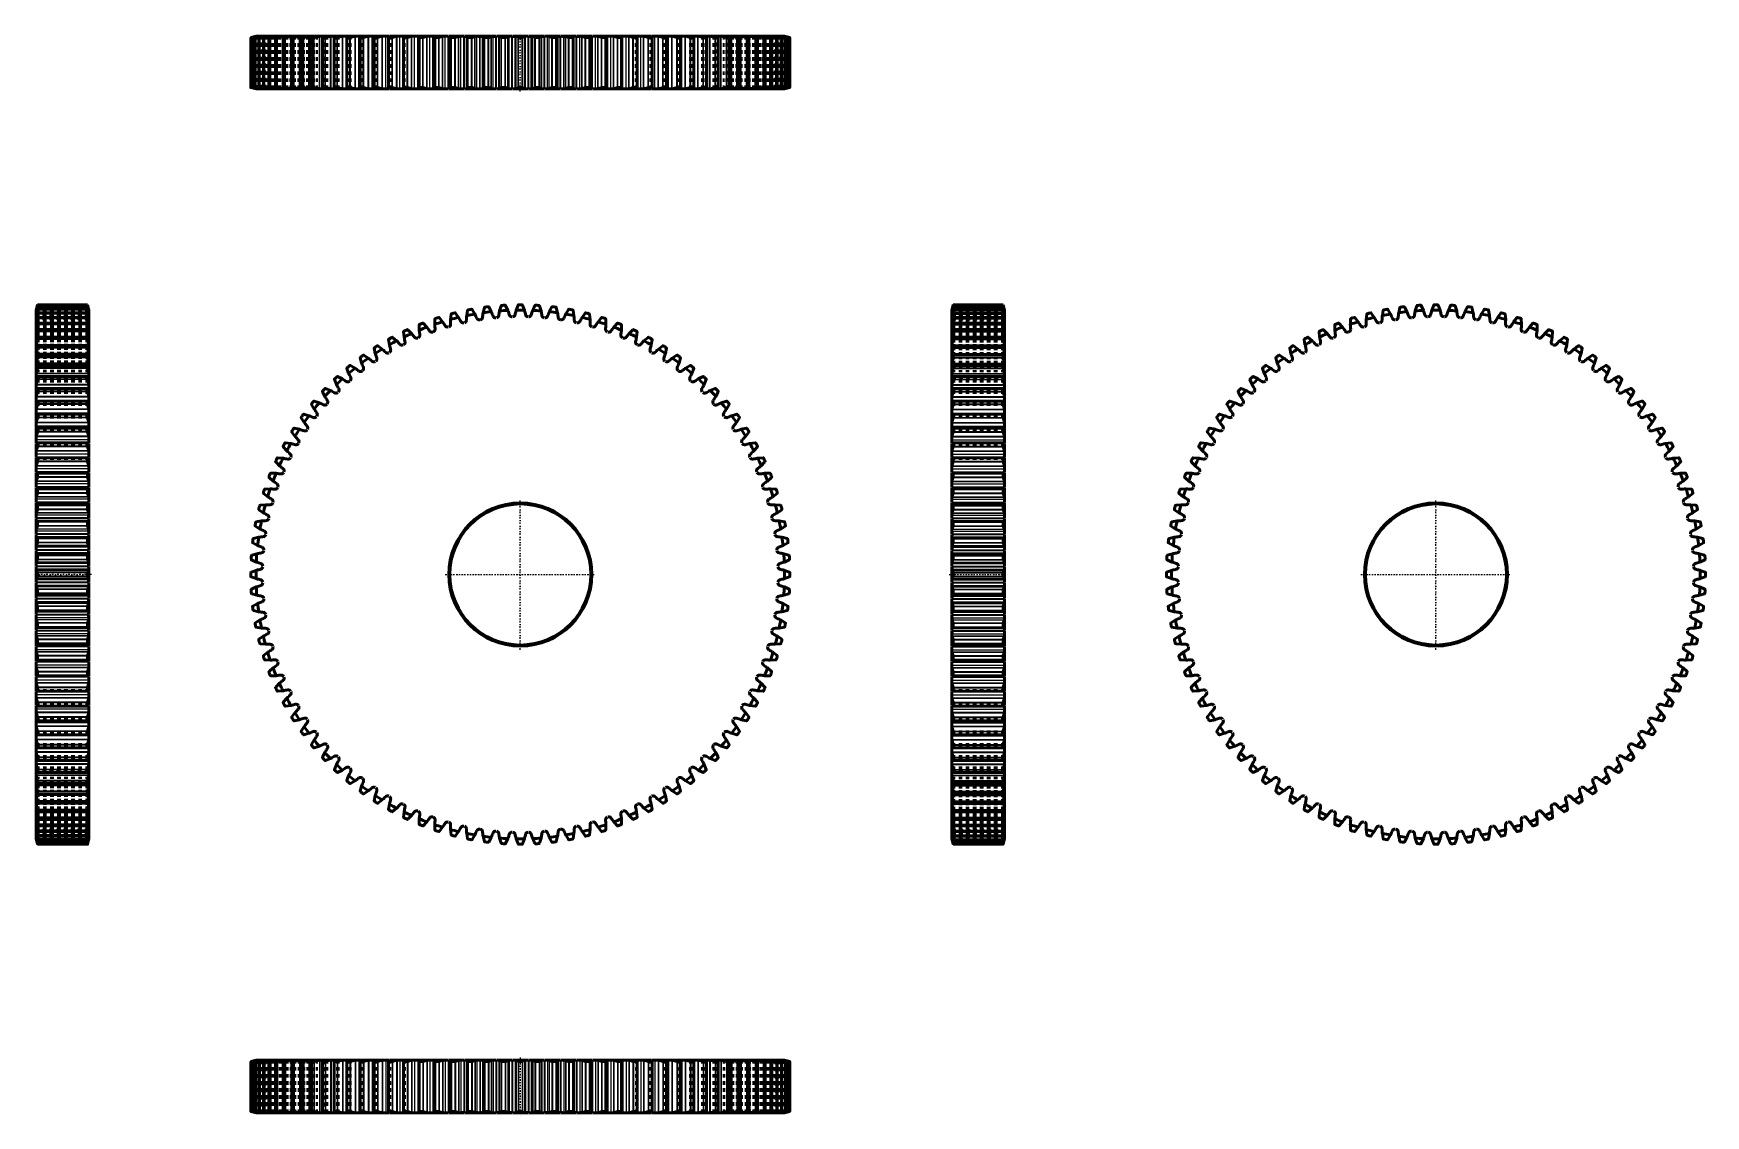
# Model space of a CAD drawing. Header units: millimetres. Extents: x -1 to 474, y -1 to 306.
import ezdxf

# ---------------------------------------------------------------- set-up
doc = ezdxf.new("R2010")
doc.units = ezdxf.units.MM
doc.linetypes.add('Center', pattern=[1.5, 0.45, -0.5, 0.05, -0.5])
doc.linetypes.add('Dashed', pattern=[2, 1, -1])
for name, color, linetype, lineweight in [('AM_4', 3, 'Continuous', 25), ('center', 4, 'Center', 25), ('hidden', 3, 'Dashed', 25), ('vis', 1, 'Continuous', 50)]:
    doc.layers.add(name, color=color, linetype=linetype, lineweight=lineweight)

# ---------------------------------------------------------------- blocks, each defined once
blk = doc.blocks.new('1_GEAHB1_5_100_15_A_40_b_0_in_GEAHB1_5_100_15_A_40_900')
at = {"layer": 'AM_4'}
for p, q in [((60.9, 14.6), (60.9, 0.4)), ((60.99, 14.62), (60.99, 0.38)), ((61.02, 14.6), (61.02, 0.4)), ((61.08, 14.6), (61.08, 0.4)), ((61.18, 14.62), (61.18, 0.38)), ((61.44, 14.6), (61.44, 0.4)), ((61.57, 14.6), (61.57, 0.4)), ((61.68, 14.62), (61.68, 0.38)), ((62.16, 14.6), (62.16, 0.4)), ((62.35, 14.6), (62.35, 0.4)), ((62.41, 15), (62.41, 14.98)), ((62.47, 14.62), (62.47, 0.38)), ((62.63, 15), (62.63, 14.94)), ((62.78, 15), (62.78, 14.98)), ((63.15, 15), (63.15, 14.89)), ((63.18, 14.6), (63.18, 0.4)), ((63.3, 15), (63.3, 14.94)), ((63.43, 14.6), (63.43, 0.4)), ((63.55, 14.62), (63.55, 0.38)), ((63.96, 15), (63.96, 14.84)), ((64.11, 15), (64.11, 14.89)), ((64.49, 14.6), (64.49, 0.4)), ((64.8, 14.6), (64.8, 0.4)), ((64.93, 14.62), (64.93, 0.38)), ((65.06, 15), (65.06, 14.79)), ((65.21, 15), (65.21, 14.84)), ((66.09, 14.6), (66.09, 0.4)), ((66.44, 15), (66.44, 14.73)), ((66.46, 14.6), (66.46, 0.4)), ((66.59, 14.62), (66.59, 0.38)), ((66.6, 15), (66.6, 14.78)), ((67.97, 14.6), (67.97, 0.4)), ((68.11, 15), (68.11, 14.66)), ((68.26, 15), (68.26, 14.72)), ((68.4, 14.6), (68.4, 0.4)), ((68.54, 14.62), (68.54, 0.38)), ((70.05, 15), (70.05, 0)), ((70.12, 14.6), (70.12, 0.4)), ((70.2, 15), (70.2, 14.65)), ((70.61, 14.6), (70.61, 0.4)), ((70.75, 14.62), (70.75, 0.38)), ((72.25, 15), (72.25, 0)), ((72.4, 15), (72.4, 0)), ((72.54, 14.6), (72.54, 0.4)), ((73.08, 14.6), (73.08, 0.4)), ((73.23, 14.62), (73.23, 0.38)), ((74.71, 15), (74.71, 0)), ((74.86, 15), (74.86, 0)), ((75.22, 14.6), (75.22, 0.4)), ((75.81, 14.6), (75.81, 0.4)), ((75.96, 14.62), (75.96, 0.38)), ((77.42, 15), (77.42, 0)), ((77.57, 15), (77.57, 0)), ((78.14, 14.6), (78.14, 0.4)), ((78.7, 15), (78.7, 14.92)), ((78.78, 14.6), (78.78, 0.4)), ((78.94, 14.62), (78.94, 0.38)), ((80.37, 15), (80.37, 0)), ((80.51, 15), (80.51, 0)), ((81.29, 14.6), (81.29, 0.4)), ((81.62, 15), (81.62, 14.83)), ((81.98, 14.6), (81.98, 0.4)), ((82.14, 14.62), (82.14, 0.38)), ((83.54, 15), (83.54, 0)), ((83.68, 15), (83.68, 0)), ((84.67, 14.6), (84.67, 0.4)), ((84.75, 15), (84.75, 14.7)), ((85.4, 14.6), (85.4, 0.4)), ((85.56, 14.62), (85.56, 0.38)), ((86.92, 15), (86.92, 0)), ((87.06, 15), (87.06, 0)), ((88.08, 15), (88.08, 0)), ((88.25, 14.6), (88.25, 0.4)), ((89.02, 14.6), (89.02, 0.4)), ((89.19, 14.62), (89.19, 0.38)), ((90.51, 15), (90.51, 0)), ((90.63, 15), (90.63, 0)), ((91.62, 15), (91.62, 0)), ((92.03, 14.6), (92.03, 0.4)), ((92.84, 14.6), (92.84, 0.4)), ((93.01, 14.62), (93.01, 0.38)), ((94.27, 15), (94.27, 0)), ((94.4, 15), (94.4, 0)), ((95.33, 15), (95.33, 0)), ((95.99, 14.6), (95.99, 0.4)), ((96.83, 14.6), (96.83, 0.4)), ((97, 14.62), (97, 0.38)), ((98.21, 15), (98.21, 0)), ((98.33, 15), (98.33, 0)), ((99.21, 15), (99.21, 0)), ((100.1, 15), (100.1, 14.76)), ((100.11, 14.6), (100.11, 0.4)), ((100.99, 14.6), (100.99, 0.4)), ((101.15, 14.62), (101.15, 0.38)), ((102.31, 15), (102.31, 0)), ((102.41, 15), (102.41, 0)), ((103.24, 15), (103.24, 0)), ((104.12, 15), (104.12, 0)), ((104.28, 15), (104.28, 0)), ((104.37, 14.6), (104.37, 0.4)), ((105.28, 14.6), (105.28, 0.4)), ((105.45, 14.62), (105.45, 0.38)), ((106.54, 15), (106.54, 0)), ((106.64, 15), (106.64, 0)), ((107.41, 15), (107.41, 0)), ((108.28, 15), (108.28, 0)), ((108.44, 15), (108.44, 0)), ((108.68, 14.62), (108.68, 0.38)), ((108.77, 14.6), (108.77, 0.4)), ((109.71, 14.6), (109.71, 0.4)), ((109.87, 14.62), (109.87, 0.38)), ((110.89, 15), (110.89, 0)), ((110.98, 15), (110.98, 0)), ((111.69, 15), (111.69, 0)), ((112.55, 15), (112.55, 0)), ((112.71, 15), (112.71, 0)), ((113.11, 15), (113.11, 0)), ((113.18, 14.62), (113.18, 0.38)), ((113.28, 14.6), (113.28, 0.4)), ((114.24, 14.6), (114.24, 0.4)), ((114.4, 14.62), (114.4, 0.38)), ((115.35, 15), (115.35, 0)), ((115.43, 15), (115.43, 0)), ((116.08, 15), (116.08, 0)), ((116.91, 15), (116.91, 0)), ((117.08, 15), (117.08, 0)), ((117.61, 15), (117.61, 0)), ((117.78, 14.62), (117.78, 0.38)), ((117.89, 14.6), (117.89, 0.4)), ((118.86, 14.6), (118.86, 0.4)), ((119.02, 14.62), (119.02, 0.38)), ((119.89, 15), (119.89, 0)), ((119.97, 15), (119.97, 0)), ((120.54, 15), (120.54, 0)), ((121.36, 15), (121.36, 0)), ((121.53, 15), (121.53, 0)), ((122.12, 15), (122.12, 0)), ((122.18, 15), (122.18, 0)), ((122.19, 15), (122.19, 0)), ((122.45, 14.62), (122.45, 0.38)), ((122.57, 14.6), (122.57, 0.4)), ((123.56, 14.6), (123.56, 0.4)), ((123.71, 14.62), (123.71, 0.38)), ((124.51, 15), (124.51, 0)), ((124.57, 15), (124.57, 0)), ((125.08, 15), (125.08, 0)), ((125.87, 15), (125.87, 0)), ((126.05, 15), (126.05, 0)), ((126.67, 15), (126.67, 0)), ((126.81, 15), (126.81, 0)), ((126.83, 15), (126.83, 0)), ((127.19, 14.62), (127.19, 0.38)), ((127.31, 14.6), (127.31, 0.4)), ((128.31, 14.6), (128.31, 0.4)), ((128.46, 14.62), (128.46, 0.38)), ((129.17, 15), (129.17, 0)), ((129.23, 15), (129.23, 0)), ((129.66, 15), (129.66, 0)), ((130.43, 15), (130.43, 0)), ((130.61, 15), (130.61, 0)), ((131.27, 15), (131.27, 0)), ((131.48, 15), (131.48, 0)), ((131.52, 15), (131.52, 0)), ((131.96, 14.62), (131.96, 0.38)), ((132.1, 14.6), (132.1, 0.4)), ((133.1, 14.6), (133.1, 0.4)), ((133.24, 14.62), (133.24, 0.38)), ((133.87, 15), (133.87, 0)), ((133.92, 15), (133.92, 0)), ((134.28, 15), (134.28, 0)), ((135.01, 15), (135.01, 0)), ((135.19, 15), (135.19, 0)), ((135.89, 15), (135.89, 0)), ((136.18, 15), (136.18, 0)), ((136.22, 15), (136.22, 0)), ((136.76, 14.62), (136.76, 0.38)), ((136.9, 14.6), (136.9, 0.4)), ((137.9, 14.6), (137.9, 0.4)), ((138.04, 14.62), (138.04, 0.38)), ((138.58, 15), (138.58, 0)), ((138.62, 15), (138.62, 0)), ((138.91, 15), (138.91, 0)), ((139.61, 15), (139.61, 0)), ((139.79, 15), (139.79, 0)), ((140.52, 15), (140.52, 0)), ((140.88, 15), (140.88, 0)), ((140.93, 15), (140.93, 0)), ((141.56, 14.62), (141.56, 0.38)), ((141.7, 14.6), (141.7, 0.4)), ((142.7, 14.6), (142.7, 0.4)), ((142.84, 14.62), (142.84, 0.38)), ((143.28, 15), (143.28, 0)), ((143.32, 15), (143.32, 0)), ((143.53, 15), (143.53, 0)), ((144.19, 15), (144.19, 0)), ((144.37, 15), (144.37, 0)), ((145.14, 15), (145.14, 0)), ((145.57, 15), (145.57, 0)), ((145.63, 15), (145.63, 0)), ((146.34, 14.62), (146.34, 0.38)), ((146.49, 14.6), (146.49, 0.4)), ((147.49, 14.6), (147.49, 0.4)), ((147.61, 14.62), (147.61, 0.38)), ((147.97, 15), (147.97, 0)), ((147.99, 15), (147.99, 0)), ((148.13, 15), (148.13, 0)), ((148.75, 15), (148.75, 0)), ((148.93, 15), (148.93, 0)), ((149.72, 15), (149.72, 0)), ((150.23, 15), (150.23, 0)), ((150.29, 15), (150.29, 0)), ((151.09, 14.62), (151.09, 0.38)), ((151.24, 14.6), (151.24, 0.4)), ((152.23, 14.6), (152.23, 0.4)), ((152.35, 14.62), (152.35, 0.38)), ((152.61, 15), (152.61, 0)), ((152.62, 15), (152.62, 0)), ((152.68, 15), (152.68, 0)), ((153.27, 15), (153.27, 0)), ((153.44, 15), (153.44, 0)), ((154.26, 15), (154.26, 0)), ((154.83, 15), (154.83, 0)), ((154.91, 15), (154.91, 0)), ((155.78, 14.62), (155.78, 0.38)), ((155.94, 14.6), (155.94, 0.4)), ((156.91, 14.6), (156.91, 0.4)), ((157.02, 14.62), (157.02, 0.38)), ((157.19, 15), (157.19, 0)), ((157.72, 15), (157.72, 0)), ((157.89, 15), (157.89, 0)), ((158.72, 15), (158.72, 0)), ((159.37, 15), (159.37, 0)), ((159.45, 15), (159.45, 0)), ((160.4, 14.62), (160.4, 0.38)), ((160.56, 14.6), (160.56, 0.4)), ((161.52, 14.6), (161.52, 0.4)), ((161.62, 14.62), (161.62, 0.38)), ((161.69, 15), (161.69, 0)), ((162.09, 15), (162.09, 0)), ((162.25, 15), (162.25, 0)), ((163.11, 15), (163.11, 0)), ((163.82, 15), (163.82, 0)), ((163.91, 15), (163.91, 0)), ((164.93, 14.62), (164.93, 0.38)), ((165.09, 14.6), (165.09, 0.4)), ((166.03, 14.6), (166.03, 0.4)), ((166.12, 14.62), (166.12, 0.38)), ((166.36, 15), (166.36, 0)), ((166.52, 15), (166.52, 0)), ((167.39, 15), (167.39, 0)), ((168.16, 15), (168.16, 0)), ((168.26, 15), (168.26, 0)), ((169.35, 14.62), (169.35, 0.38)), ((169.52, 14.6), (169.52, 0.4)), ((170.43, 14.6), (170.43, 0.4)), ((170.52, 15), (170.52, 0)), ((170.68, 15), (170.68, 0)), ((171.56, 15), (171.56, 0)), ((172.39, 15), (172.39, 0)), ((172.49, 15), (172.49, 0)), ((173.65, 14.62), (173.65, 0.38)), ((173.81, 14.6), (173.81, 0.4)), ((174.69, 14.6), (174.69, 0.4)), ((174.7, 15), (174.7, 14.76)), ((175.59, 15), (175.59, 0)), ((176.47, 15), (176.47, 0)), ((176.59, 15), (176.59, 0)), ((177.8, 14.62), (177.8, 0.38)), ((177.97, 14.6), (177.97, 0.4)), ((178.81, 14.6), (178.81, 0.4)), ((179.47, 15), (179.47, 0)), ((180.4, 15), (180.4, 0)), ((180.53, 15), (180.53, 0)), ((181.79, 14.62), (181.79, 0.38)), ((181.96, 14.6), (181.96, 0.4)), ((182.77, 14.6), (182.77, 0.4)), ((183.18, 15), (183.18, 0)), ((184.17, 15), (184.17, 0)), ((184.29, 15), (184.29, 0)), ((185.61, 14.62), (185.61, 0.38)), ((185.78, 14.6), (185.78, 0.4)), ((186.55, 14.6), (186.55, 0.4)), ((186.72, 15), (186.72, 0)), ((187.74, 15), (187.74, 0)), ((187.88, 15), (187.88, 0)), ((189.24, 14.62), (189.24, 0.38)), ((189.4, 14.6), (189.4, 0.4)), ((190.05, 15), (190.05, 14.7)), ((190.13, 14.6), (190.13, 0.4)), ((191.12, 15), (191.12, 0)), ((191.26, 15), (191.26, 0)), ((192.66, 14.62), (192.66, 0.38)), ((192.82, 14.6), (192.82, 0.4)), ((193.18, 15), (193.18, 14.83)), ((193.51, 14.6), (193.51, 0.4)), ((194.29, 15), (194.29, 0)), ((194.43, 15), (194.43, 0)), ((195.86, 14.62), (195.86, 0.38)), ((196.02, 14.6), (196.02, 0.4)), ((196.1, 15), (196.1, 14.92)), ((196.66, 14.6), (196.66, 0.4)), ((197.23, 15), (197.23, 0)), ((197.38, 15), (197.38, 0)), ((198.84, 14.62), (198.84, 0.38)), ((198.99, 14.6), (198.99, 0.4)), ((199.58, 14.6), (199.58, 0.4)), ((199.94, 15), (199.94, 0)), ((200.09, 15), (200.09, 0)), ((201.57, 14.62), (201.57, 0.38)), ((201.72, 14.6), (201.72, 0.4)), ((202.26, 14.6), (202.26, 0.4)), ((202.4, 15), (202.4, 0)), ((202.55, 15), (202.55, 0)), ((204.05, 14.62), (204.05, 0.38)), ((204.19, 14.6), (204.19, 0.4)), ((204.6, 15), (204.6, 14.65)), ((204.68, 14.6), (204.68, 0.4)), ((204.75, 15), (204.75, 0)), ((206.26, 14.62), (206.26, 0.38)), ((206.4, 14.6), (206.4, 0.4)), ((206.54, 15), (206.54, 14.72)), ((206.69, 15), (206.69, 14.66)), ((206.83, 14.6), (206.83, 0.4)), ((208.2, 15), (208.2, 14.78)), ((208.21, 14.62), (208.21, 0.38)), ((208.34, 14.6), (208.34, 0.4)), ((208.36, 15), (208.36, 14.73)), ((208.71, 14.6), (208.71, 0.4)), ((209.59, 15), (209.59, 14.84)), ((209.74, 15), (209.74, 14.79)), ((209.87, 14.62), (209.87, 0.38)), ((210, 14.6), (210, 0.4)), ((210.31, 14.6), (210.31, 0.4)), ((210.69, 15), (210.69, 14.89)), ((210.84, 15), (210.84, 14.84)), ((211.25, 14.62), (211.25, 0.38)), ((211.37, 14.6), (211.37, 0.4)), ((211.5, 15), (211.5, 14.94)), ((211.62, 14.6), (211.62, 0.4)), ((211.65, 15), (211.65, 14.89)), ((212.02, 15), (212.02, 14.98)), ((212.17, 15), (212.17, 14.94)), ((212.33, 14.62), (212.33, 0.38)), ((212.39, 15), (212.39, 14.98)), ((212.45, 14.6), (212.45, 0.4)), ((212.64, 14.6), (212.64, 0.4)), ((213.12, 14.62), (213.12, 0.38)), ((213.23, 14.6), (213.23, 0.4)), ((213.36, 14.6), (213.36, 0.4)), ((213.62, 14.62), (213.62, 0.38)), ((213.72, 14.6), (213.72, 0.4)), ((213.78, 14.6), (213.78, 0.4)), ((213.81, 14.62), (213.81, 0.38)), ((213.9, 14.6), (213.9, 0.4)), ((62.41, 0.02), (62.41, 0)), ((62.63, 0.06), (62.63, 0)), ((62.78, 0.02), (62.78, 0)), ((63.15, 0.11), (63.15, 0)), ((63.3, 0.06), (63.3, 0)), ((63.96, 0.16), (63.96, 0)), ((64.11, 0.11), (64.11, 0)), ((65.06, 0.21), (65.06, 0)), ((65.21, 0.16), (65.21, 0)), ((66.44, 0.27), (66.44, 0)), ((66.6, 0.22), (66.6, 0)), ((68.11, 0.34), (68.11, 0)), ((68.26, 0.28), (68.26, 0)), ((70.2, 0.35), (70.2, 0)), ((78.7, 0.08), (78.7, 0)), ((81.62, 0.17), (81.62, 0)), ((84.75, 0.3), (84.75, 0)), ((100.1, 0.24), (100.1, 0)), ((174.7, 0.24), (174.7, 0)), ((190.05, 0.3), (190.05, 0)), ((193.18, 0.17), (193.18, 0)), ((196.1, 0.08), (196.1, 0)), ((204.6, 0.35), (204.6, 0)), ((206.54, 0.28), (206.54, 0)), ((206.69, 0.34), (206.69, 0)), ((208.2, 0.22), (208.2, 0)), ((208.36, 0.27), (208.36, 0)), ((209.59, 0.16), (209.59, 0)), ((209.74, 0.21), (209.74, 0)), ((210.69, 0.11), (210.69, 0)), ((210.84, 0.16), (210.84, 0)), ((211.5, 0.06), (211.5, 0)), ((211.65, 0.11), (211.65, 0)), ((212.02, 0.02), (212.02, 0)), ((212.17, 0.06), (212.17, 0)), ((212.39, 0.02), (212.39, 0))]:
    blk.add_line(p, q, dxfattribs=at)
at = {"layer": 'center'}
blk.add_line((137.4, 15.75), (137.4, -0.75), dxfattribs=at)
at = {"layer": 'hidden'}
for p, q in [((61.1, 14.62), (61.1, 0.38)), ((61.52, 14.62), (61.52, 0.38)), ((62.16, 14.6), (62.16, 14.6)), ((62.23, 14.62), (62.23, 0.38)), ((62.41, 14.98), (62.41, 0.02)), ((62.48, 15), (62.48, 0)), ((62.56, 15), (62.56, 0)), ((62.63, 15), (62.63, 0)), ((62.63, 14.94), (62.63, 0.06)), ((62.78, 14.98), (62.78, 0.02)), ((62.85, 15), (62.85, 0)), ((63, 15), (63, 0)), ((63.15, 14.89), (63.15, 0.11)), ((63.24, 14.62), (63.24, 0.38)), ((63.3, 14.94), (63.3, 0.06)), ((63.52, 15), (63.52, 0)), ((63.66, 15), (63.66, 0)), ((63.75, 15), (63.75, 0)), ((63.8, 15), (63.8, 0)), ((63.96, 14.84), (63.96, 0.16)), ((63.99, 15), (63.99, 0)), ((64.11, 14.89), (64.11, 0.11)), ((64.15, 15), (64.15, 0)), ((64.31, 15), (64.31, 0)), ((64.31, 15), (64.31, 0)), ((64.31, 0), (64.31, 15)), ((64.47, 15), (64.47, 0)), ((64.52, 15), (64.52, 0)), ((64.54, 14.62), (64.54, 0.38)), ((64.59, 15), (64.59, 0)), ((64.61, 15), (64.61, 0)), ((64.61, 0), (64.61, 15)), ((64.61, 15), (64.61, 0)), ((64.78, 15), (64.78, 0)), ((65.06, 14.79), (65.06, 0.21)), ((65.16, 15), (65.16, 0)), ((65.19, 15), (65.19, 0)), ((65.2, 0), (65.2, 15)), ((65.21, 14.84), (65.21, 0.16)), ((65.34, 15), (65.34, 0)), ((65.69, 15), (65.69, 0)), ((65.72, 15), (65.72, 0)), ((65.85, 15), (65.85, 0)), ((66.02, 15), (66.02, 0)), ((66.06, 15), (66.06, 0)), ((66.07, 0), (66.07, 15)), ((66.12, 14.62), (66.12, 0.38)), ((66.44, 15), (66.44, 0)), ((66.44, 14.73), (66.44, 0.27)), ((66.6, 14.78), (66.6, 0.22)), ((66.89, 15), (66.89, 0)), ((67.15, 15), (67.15, 0)), ((67.2, 15), (67.2, 0)), ((67.23, 0), (67.23, 15)), ((67.24, 15), (67.24, 0)), ((67.37, 15), (67.37, 0)), ((67.82, 15), (67.82, 0)), ((67.99, 14.62), (67.99, 0.38)), ((68.11, 14.66), (68.11, 0.34)), ((68.26, 14.72), (68.26, 0.28)), ((68.37, 15), (68.37, 0)), ((68.57, 15), (68.57, 0)), ((68.63, 15), (68.63, 0)), ((68.67, 0), (68.67, 15)), ((69.04, 15), (69.04, 0)), ((69.16, 15), (69.16, 0)), ((69.48, 15), (69.48, 0)), ((70.12, 15), (70.12, 0)), ((70.14, 14.62), (70.14, 0.38)), ((70.2, 14.65), (70.2, 0.35)), ((70.25, 15), (70.25, 0)), ((70.32, 15), (70.32, 0)), ((70.39, 0), (70.39, 15)), ((71.12, 15), (71.12, 0)), ((71.23, 15), (71.23, 0)), ((71.4, 15), (71.4, 0)), ((72.14, 15), (72.14, 0)), ((72.2, 15), (72.2, 0)), ((72.29, 15), (72.29, 0)), ((72.37, 0), (72.37, 15)), ((72.55, 14.62), (72.55, 0.38)), ((73.45, 15), (73.45, 0)), ((73.56, 15), (73.56, 0)), ((73.59, 15), (73.59, 0)), ((74.41, 15), (74.41, 0)), ((74.41, 15), (74.41, 0)), ((74.5, 15), (74.5, 0)), ((74.61, 0), (74.61, 15)), ((75.21, 14.62), (75.21, 0.38)), ((76.03, 15), (76.03, 0)), ((76.04, 15), (76.04, 0)), ((76.14, 15), (76.14, 0)), ((76.87, 15), (76.87, 0)), ((76.93, 15), (76.93, 0)), ((76.97, 15), (76.97, 0)), ((77.1, 0), (77.1, 15)), ((78.12, 14.62), (78.12, 0.38)), ((78.7, 14.92), (78.7, 0.08)), ((78.87, 15), (78.87, 0)), ((78.96, 15), (78.96, 0)), ((79.57, 15), (79.57, 0)), ((79.67, 15), (79.67, 0)), ((79.69, 15), (79.69, 0)), ((79.83, 0), (79.83, 15)), ((81.26, 14.62), (81.26, 0.38)), ((81.62, 14.83), (81.62, 0.17)), ((81.93, 15), (81.93, 0)), ((82.01, 15), (82.01, 0)), ((82.49, 15), (82.49, 0)), ((82.61, 15), (82.61, 0)), ((82.68, 15), (82.68, 0)), ((82.79, 0), (82.79, 15)), ((84.63, 14.62), (84.63, 0.38)), ((84.75, 14.7), (84.75, 0.3)), ((85.21, 15), (85.21, 0)), ((85.28, 15), (85.28, 0)), ((85.63, 15), (85.63, 0)), ((85.76, 15), (85.76, 0)), ((85.89, 15), (85.89, 0)), ((85.98, 0), (85.98, 15)), ((88.2, 14.62), (88.2, 0.38)), ((88.69, 15), (88.69, 0)), ((88.76, 15), (88.76, 0)), ((88.98, 15), (88.98, 0)), ((89.11, 15), (89.11, 0)), ((89.3, 15), (89.3, 0)), ((89.36, 0), (89.36, 15)), ((91.97, 14.62), (91.97, 0.38)), ((92.37, 15), (92.37, 0)), ((92.42, 15), (92.42, 0)), ((92.51, 15), (92.51, 0)), ((92.65, 15), (92.65, 0)), ((92.89, 15), (92.89, 0)), ((92.94, 0), (92.94, 15)), ((95.92, 14.62), (95.92, 0.38)), ((96.22, 15), (96.22, 0)), ((96.22, 15), (96.22, 0)), ((96.27, 15), (96.27, 0)), ((96.37, 15), (96.37, 0)), ((96.67, 15), (96.67, 0)), ((96.7, 0), (96.7, 15)), ((100.03, 14.62), (100.03, 0.38)), ((100.1, 14.76), (100.1, 0.24)), ((100.24, 15), (100.24, 0)), ((100.25, 15), (100.25, 0)), ((100.28, 15), (100.28, 0)), ((100.6, 15), (100.6, 0)), ((100.62, 0), (100.62, 15)), ((104.29, 14.62), (104.29, 0.38)), ((104.4, 15), (104.4, 0)), ((104.43, 15), (104.43, 0)), ((104.68, 15), (104.68, 0)), ((104.69, 0), (104.69, 15)), ((108.7, 15), (108.7, 0)), ((108.72, 15), (108.72, 0)), ((108.89, 15), (108.89, 0)), ((108.89, 0), (108.89, 15)), ((113.11, 15), (113.11, 0)), ((113.21, 15), (113.21, 0)), ((113.21, 0), (113.21, 15)), ((117.1, 15), (117.4, 14.7)), ((117.4, 14.7), (117.4, 0.3)), ((157.4, 14.7), (117.4, 14.7)), ((117.61, 15), (117.61, 0)), ((117.63, 15), (117.63, 0)), ((117.63, 0), (117.63, 15)), ((157.17, 15), (157.17, 0)), ((157.17, 15), (157.17, 0)), ((157.19, 15), (157.19, 0)), ((157.4, 14.7), (157.7, 15)), ((157.4, 0.3), (157.4, 14.7)), ((161.59, 15), (161.59, 0)), ((161.59, 15), (161.59, 0)), ((161.69, 15), (161.69, 0)), ((165.91, 15), (165.91, 0)), ((165.91, 15), (165.91, 0)), ((166.08, 15), (166.08, 0)), ((166.1, 15), (166.1, 0)), ((170.11, 15), (170.11, 0)), ((170.12, 15), (170.12, 0)), ((170.37, 15), (170.37, 0)), ((170.4, 15), (170.4, 0)), ((170.51, 14.62), (170.51, 0.38)), ((174.18, 15), (174.18, 0)), ((174.2, 15), (174.2, 0)), ((174.52, 15), (174.52, 0)), ((174.55, 15), (174.55, 0)), ((174.56, 15), (174.56, 0)), ((174.7, 14.76), (174.7, 0.24)), ((174.77, 14.62), (174.77, 0.38)), ((178.1, 15), (178.1, 0)), ((178.13, 15), (178.13, 0)), ((178.43, 15), (178.43, 0)), ((178.53, 15), (178.53, 0)), ((178.58, 15), (178.58, 0)), ((178.58, 15), (178.58, 0)), ((178.88, 14.62), (178.88, 0.38)), ((181.86, 15), (181.86, 0)), ((181.91, 15), (181.91, 0)), ((182.15, 15), (182.15, 0)), ((182.29, 15), (182.29, 0)), ((182.38, 15), (182.38, 0)), ((182.43, 15), (182.43, 0)), ((182.83, 14.62), (182.83, 0.38)), ((185.44, 15), (185.44, 0)), ((185.5, 15), (185.5, 0)), ((185.69, 15), (185.69, 0)), ((185.82, 15), (185.82, 0)), ((186.04, 15), (186.04, 0)), ((186.11, 15), (186.11, 0)), ((186.6, 14.62), (186.6, 0.38)), ((188.82, 15), (188.82, 0)), ((188.91, 15), (188.91, 0)), ((189.04, 15), (189.04, 0)), ((189.17, 15), (189.17, 0)), ((189.52, 15), (189.52, 0)), ((189.59, 15), (189.59, 0)), ((190.05, 14.7), (190.05, 0.3)), ((190.17, 14.62), (190.17, 0.38)), ((192.01, 15), (192.01, 0)), ((192.12, 15), (192.12, 0)), ((192.19, 15), (192.19, 0)), ((192.31, 15), (192.31, 0)), ((192.79, 15), (192.79, 0)), ((192.87, 15), (192.87, 0)), ((193.18, 14.83), (193.18, 0.17)), ((193.54, 14.62), (193.54, 0.38)), ((194.97, 15), (194.97, 0)), ((195.11, 15), (195.11, 0)), ((195.13, 15), (195.13, 0)), ((195.23, 15), (195.23, 0)), ((195.84, 15), (195.84, 0)), ((195.93, 15), (195.93, 0)), ((196.1, 14.92), (196.1, 0.08)), ((196.68, 14.62), (196.68, 0.38)), ((197.7, 15), (197.7, 0)), ((197.83, 15), (197.83, 0)), ((197.87, 15), (197.87, 0)), ((197.93, 15), (197.93, 0)), ((198.66, 15), (198.66, 0)), ((198.76, 15), (198.76, 0)), ((198.77, 15), (198.77, 0)), ((199.59, 14.62), (199.61, 14.61)), ((199.59, 14.62), (199.59, 0.38)), ((200.19, 15), (200.19, 0)), ((200.3, 15), (200.3, 0)), ((200.39, 15), (200.39, 0)), ((200.39, 15), (200.39, 0)), ((201.21, 15), (201.21, 0)), ((201.24, 15), (201.24, 0)), ((201.35, 15), (201.35, 0)), ((202.25, 14.62), (202.27, 14.61)), ((202.25, 14.62), (202.25, 0.38)), ((202.43, 15), (202.43, 0)), ((202.51, 15), (202.51, 0)), ((202.6, 15), (202.6, 0)), ((202.66, 15), (202.66, 0)), ((203.4, 15), (203.4, 0)), ((203.57, 15), (203.57, 0)), ((203.68, 15), (203.68, 0)), ((204.41, 15), (204.41, 0)), ((204.48, 15), (204.48, 0)), ((204.55, 15), (204.55, 0)), ((204.6, 14.65), (204.6, 0.35)), ((204.66, 14.62), (204.66, 0.38)), ((204.68, 15), (204.68, 0)), ((205.32, 15), (205.32, 0)), ((205.64, 15), (205.64, 0)), ((205.76, 15), (205.76, 0)), ((206.13, 15), (206.13, 0)), ((206.17, 15), (206.17, 0)), ((206.23, 15), (206.23, 0)), ((206.43, 15), (206.43, 0)), ((206.54, 14.72), (206.54, 0.28)), ((206.69, 14.66), (206.69, 0.34)), ((206.81, 14.62), (206.81, 0.38)), ((206.98, 15), (206.98, 0)), ((207.43, 15), (207.43, 0)), ((207.56, 15), (207.56, 0)), ((207.57, 15), (207.57, 0)), ((207.6, 15), (207.6, 0)), ((207.65, 15), (207.65, 0)), ((207.91, 15), (207.91, 0)), ((208.2, 14.78), (208.2, 0.22)), ((208.36, 15), (208.36, 0)), ((208.36, 14.73), (208.36, 0.27)), ((208.68, 14.62), (208.68, 0.38)), ((208.73, 15), (208.73, 0)), ((208.74, 15), (208.74, 0)), ((208.78, 15), (208.78, 0)), ((208.95, 15), (208.95, 0)), ((209.08, 15), (209.08, 0)), ((209.11, 15), (209.11, 0)), ((209.46, 15), (209.46, 0)), ((209.59, 14.84), (209.59, 0.16)), ((209.6, 15), (209.6, 0)), ((209.61, 15), (209.61, 0)), ((209.64, 15), (209.64, 0)), ((209.74, 14.79), (209.74, 0.21)), ((210.02, 15), (210.02, 0)), ((210.19, 15), (210.19, 0)), ((210.19, 15), (210.19, 0)), ((210.19, 15), (210.19, 0)), ((210.21, 15), (210.21, 0)), ((210.26, 14.62), (210.26, 0.38)), ((210.28, 15), (210.28, 0)), ((210.33, 15), (210.33, 0)), ((210.49, 15), (210.49, 0)), ((210.49, 15), (210.49, 0)), ((210.49, 15), (210.49, 0)), ((210.65, 15), (210.65, 0)), ((210.69, 14.89), (210.69, 0.11)), ((210.81, 15), (210.81, 0)), ((210.84, 14.84), (210.84, 0.16)), ((211, 15), (211, 0)), ((211.05, 15), (211.05, 0)), ((211.14, 15), (211.14, 0)), ((211.28, 15), (211.28, 0)), ((211.5, 14.94), (211.5, 0.06)), ((211.56, 14.62), (211.56, 0.38)), ((211.65, 14.89), (211.65, 0.11)), ((211.8, 15), (211.8, 0)), ((211.95, 15), (211.95, 0)), ((212.02, 14.98), (212.02, 0.02)), ((212.17, 15), (212.17, 0)), ((212.17, 14.94), (212.17, 0.06)), ((212.24, 15), (212.24, 0)), ((212.32, 15), (212.32, 0)), ((212.39, 14.98), (212.39, 0.02)), ((212.57, 14.62), (212.57, 0.38)), ((213.28, 14.62), (213.28, 0.38)), ((213.7, 14.62), (213.7, 0.38)), ((63.24, 0.38), (63.21, 0.39)), ((64.54, 0.38), (64.51, 0.39)), ((72.55, 0.38), (72.53, 0.39)), ((75.21, 0.38), (75.19, 0.39)), ((117.4, 0.3), (117.1, 0)), ((157.4, 0.3), (117.4, 0.3)), ((157.7, 0), (157.4, 0.3))]:
    blk.add_line(p, q, dxfattribs=at)
for points in [[(199.61, 14.61), (199.61, 14.61), (199.61, 14.61)], [(202.27, 14.61), (202.28, 14.61), (202.28, 14.6)], [(210.26, 14.62), (210.3, 14.61), (210.31, 14.6), (210.32, 14.6)], [(211.56, 14.62), (211.6, 14.61), (211.62, 14.6), (211.62, 14.6)], [(62.16, 0.4), (62.16, 0.4), (62.16, 0.4)]]:
    blk.add_lwpolyline(points, dxfattribs=at)
at = {"layer": 'vis'}
for p, q in [((60.9, 14.6), (62.41, 15)), ((62.4, 15), (60.9, 14.6)), ((60.9, 14.6), (60.9, 0.4)), ((60.9, 14.6), (60.9, 14.6)), ((61.02, 14.6), (61.02, 0.4)), ((61.02, 14.6), (61.08, 14.6)), ((62.48, 15), (61.1, 14.62)), ((61.18, 14.62), (62.63, 15)), ((61.44, 14.6), (61.44, 0.4)), ((61.44, 14.6), (61.44, 14.6)), ((61.44, 14.6), (61.57, 14.6)), ((62.85, 15), (61.52, 14.62)), ((61.68, 14.62), (63.15, 15)), ((62.16, 14.6), (62.16, 0.4)), ((62.16, 14.6), (62.35, 14.6)), ((63.52, 15), (62.23, 14.62)), ((62.4, 15), (62.78, 15)), ((62.47, 14.62), (63.96, 15)), ((62.85, 15), (100.1, 15)), ((63.18, 14.6), (63.18, 0.4)), ((63.18, 14.6), (63.43, 14.6)), ((64.47, 15), (63.24, 14.62)), ((63.55, 14.62), (65.06, 15)), ((64.48, 14.6), (64.48, 0.4)), ((64.49, 14.6), (64.8, 14.6)), ((65.72, 15), (64.54, 14.62)), ((64.93, 14.62), (66.44, 15)), ((66.08, 14.6), (66.08, 0.4)), ((66.09, 14.6), (66.46, 14.6)), ((67.24, 15), (66.12, 14.62)), ((66.59, 14.62), (68.11, 15)), ((67.95, 14.6), (67.95, 0.4)), ((67.97, 14.6), (68.4, 14.6)), ((69.04, 15), (67.99, 14.62)), ((68.54, 14.62), (70.05, 15)), ((70.1, 14.6), (70.1, 0.4)), ((70.12, 14.6), (70.61, 14.6)), ((71.12, 15), (70.14, 14.62)), ((70.75, 14.62), (72.25, 15)), ((72.52, 14.6), (72.52, 0.4)), ((72.54, 14.6), (73.08, 14.6)), ((73.45, 15), (72.55, 14.62)), ((73.23, 14.62), (74.71, 15)), ((75.19, 14.61), (75.19, 0.39)), ((76.04, 15), (75.21, 14.62)), ((75.22, 14.6), (75.81, 14.6)), ((75.96, 14.62), (77.42, 15)), ((78.1, 14.61), (78.1, 0.39)), ((78.14, 14.6), (78.78, 14.6)), ((78.94, 14.62), (80.37, 15)), ((81.25, 14.61), (81.25, 0.39)), ((81.29, 14.6), (81.98, 14.6)), ((82.14, 14.62), (83.54, 15)), ((84.62, 14.61), (84.62, 0.39)), ((84.67, 14.6), (85.4, 14.6)), ((85.56, 14.62), (86.92, 15)), ((88.2, 14.62), (88.2, 14.61)), ((88.2, 14.61), (88.2, 0.39)), ((88.25, 14.6), (89.02, 14.6)), ((89.19, 14.62), (90.51, 15)), ((91.97, 14.62), (91.97, 14.61)), ((91.97, 14.61), (91.97, 0.39)), ((92.03, 14.6), (92.84, 14.6)), ((93.01, 14.62), (94.27, 15)), ((95.92, 14.62), (95.92, 0.38)), ((95.92, 14.62), (95.92, 14.62)), ((95.99, 14.6), (96.83, 14.6)), ((97, 14.62), (98.21, 15)), ((100.03, 14.62), (100.03, 0.38)), ((100.03, 14.62), (100.03, 14.62)), ((100.11, 14.6), (100.99, 14.6)), ((104.12, 15), (100.24, 15)), ((101.15, 14.62), (102.31, 15)), ((108.28, 15), (104.28, 15)), ((104.29, 14.62), (104.29, 0.38)), ((104.29, 14.62), (104.29, 14.62)), ((104.37, 14.6), (105.28, 14.6)), ((105.45, 14.62), (106.54, 15)), ((112.55, 15), (108.44, 15)), ((108.67, 14.73), (108.67, 0.27)), ((108.67, 14.73), (108.68, 14.62)), ((108.77, 14.6), (109.71, 14.6)), ((116.91, 15), (112.71, 15)), ((113.11, 15), (113.11, 0)), ((113.28, 14.6), (114.24, 14.6)), ((121.36, 15), (117.08, 15)), ((117.61, 15), (117.61, 0)), ((117.89, 14.6), (118.86, 14.6)), ((125.87, 15), (121.53, 15)), ((122.57, 14.6), (123.56, 14.6)), ((130.43, 15), (126.05, 15)), ((127.31, 14.6), (128.31, 14.6)), ((135.01, 15), (130.61, 15)), ((132.1, 14.6), (133.1, 14.6)), ((135.19, 15), (139.61, 15)), ((136.9, 14.6), (137.9, 14.6)), ((144.19, 15), (139.79, 15)), ((141.7, 14.6), (142.7, 14.6)), ((148.75, 15), (144.37, 15)), ((146.49, 14.6), (147.49, 14.6)), ((153.27, 15), (148.93, 15)), ((151.24, 14.6), (152.23, 14.6)), ((157.72, 15), (153.44, 15)), ((155.94, 14.6), (156.91, 14.6)), ((157.19, 0), (157.19, 15)), ((162.09, 15), (157.89, 15)), ((160.56, 14.6), (161.52, 14.6)), ((161.69, 0), (161.69, 15)), ((166.36, 15), (162.25, 15)), ((165.09, 14.6), (166.03, 14.6)), ((166.12, 14.62), (166.13, 14.73)), ((166.13, 0.27), (166.13, 14.73)), ((170.52, 15), (166.52, 15)), ((168.26, 15), (169.35, 14.62)), ((169.52, 14.6), (170.43, 14.6)), ((170.51, 0.38), (170.51, 14.62)), ((170.51, 14.62), (170.51, 14.62)), ((174.56, 15), (170.68, 15)), ((172.49, 15), (173.65, 14.62)), ((173.81, 14.6), (174.69, 14.6)), ((211.95, 15), (174.7, 15)), ((174.77, 0.38), (174.77, 14.62)), ((174.77, 14.62), (174.77, 14.62)), ((176.59, 15), (177.8, 14.62)), ((177.97, 14.6), (178.81, 14.6)), ((178.88, 0.38), (178.88, 14.62)), ((178.88, 14.62), (178.88, 14.62)), ((180.53, 15), (181.79, 14.62)), ((181.96, 14.6), (182.77, 14.6)), ((182.83, 0.39), (182.83, 14.61)), ((184.29, 15), (185.61, 14.62)), ((185.78, 14.6), (186.55, 14.6)), ((186.6, 0.39), (186.6, 14.61)), ((187.88, 15), (189.24, 14.62)), ((189.4, 14.6), (190.13, 14.6)), ((190.18, 0.39), (190.18, 14.61)), ((191.26, 15), (192.66, 14.62)), ((192.82, 14.6), (193.51, 14.6)), ((193.55, 0.39), (193.55, 14.61)), ((194.43, 15), (195.86, 14.62)), ((196.02, 14.6), (196.66, 14.6)), ((196.7, 0.39), (196.7, 14.61)), ((197.38, 15), (198.84, 14.62)), ((199.59, 14.62), (198.76, 15)), ((198.99, 14.6), (199.58, 14.6)), ((199.61, 0.39), (199.61, 14.61)), ((200.09, 15), (201.57, 14.62)), ((202.25, 14.62), (201.35, 15)), ((201.72, 14.6), (202.26, 14.6)), ((202.28, 0.4), (202.28, 14.6)), ((202.55, 15), (204.05, 14.62)), ((204.66, 14.62), (203.68, 15)), ((204.19, 14.6), (204.68, 14.6)), ((204.7, 0.4), (204.7, 14.6)), ((204.75, 15), (206.26, 14.62)), ((206.81, 14.62), (205.76, 15)), ((206.4, 14.6), (206.83, 14.6)), ((206.69, 15), (208.21, 14.62)), ((206.85, 0.4), (206.85, 14.6)), ((208.68, 14.62), (207.56, 15)), ((208.34, 14.6), (208.71, 14.6)), ((208.36, 15), (209.87, 14.62)), ((208.72, 0.4), (208.72, 14.6)), ((210.26, 14.62), (209.08, 15)), ((209.74, 15), (211.25, 14.62)), ((210, 14.6), (210.31, 14.6)), ((210.31, 14.6), (210.32, 14.6)), ((210.32, 0.4), (210.32, 14.6)), ((211.56, 14.62), (210.33, 15)), ((210.84, 15), (212.33, 14.62)), ((212.57, 14.62), (211.28, 15)), ((211.37, 14.6), (211.62, 14.6)), ((211.62, 0.4), (211.62, 14.6)), ((211.62, 14.6), (211.62, 14.6)), ((211.65, 15), (213.12, 14.62)), ((213.28, 14.62), (211.95, 15)), ((212.02, 15), (212.4, 15)), ((212.17, 15), (213.62, 14.62)), ((213.7, 14.62), (212.32, 15)), ((212.39, 15), (213.81, 14.62)), ((213.9, 14.6), (212.4, 15)), ((212.45, 14.6), (212.64, 14.6)), ((212.64, 0.4), (212.64, 14.6)), ((212.64, 14.6), (212.64, 14.6)), ((213.23, 14.6), (213.36, 14.6)), ((213.36, 0.4), (213.36, 14.6)), ((213.36, 14.6), (213.36, 14.6)), ((213.72, 14.6), (213.78, 14.6)), ((213.78, 0.4), (213.78, 14.6)), ((213.9, 0.4), (213.9, 14.6)), ((213.9, 14.6), (213.9, 14.6)), ((60.9, 0.4), (60.9, 0.4)), ((60.9, 0.4), (62.4, 0)), ((62.41, 0), (60.99, 0.38)), ((61.08, 0.4), (61.02, 0.4)), ((61.1, 0.38), (62.48, 0)), ((62.63, 0), (61.18, 0.38)), ((61.57, 0.4), (61.44, 0.4)), ((61.44, 0.4), (61.44, 0.4)), ((61.52, 0.38), (62.85, 0)), ((63.15, 0), (61.68, 0.38)), ((62.35, 0.4), (62.16, 0.4)), ((62.16, 0.4), (62.16, 0.4)), ((62.23, 0.38), (63.52, 0)), ((62.4, 0), (62.78, 0)), ((63.96, 0), (62.47, 0.38)), ((63.43, 0.4), (63.18, 0.4)), ((63.18, 0.4), (63.18, 0.4)), ((63.24, 0.38), (64.47, 0)), ((65.06, 0), (63.55, 0.38)), ((64.49, 0.4), (64.48, 0.4)), ((64.8, 0.4), (64.49, 0.4)), ((64.54, 0.38), (65.72, 0)), ((66.44, 0), (64.93, 0.38)), ((66.46, 0.4), (66.09, 0.4)), ((66.12, 0.38), (67.24, 0)), ((68.11, 0), (66.59, 0.38)), ((68.4, 0.4), (67.97, 0.4)), ((67.99, 0.38), (69.04, 0)), ((70.05, 0), (68.54, 0.38)), ((70.61, 0.4), (70.12, 0.4)), ((70.14, 0.38), (71.12, 0)), ((72.25, 0), (70.75, 0.38)), ((73.08, 0.4), (72.54, 0.4)), ((72.55, 0.38), (73.45, 0)), ((74.71, 0), (73.23, 0.38)), ((75.21, 0.38), (76.04, 0)), ((75.81, 0.4), (75.22, 0.4)), ((77.42, 0), (75.96, 0.38)), ((78.78, 0.4), (78.14, 0.4)), ((80.37, 0), (78.94, 0.38)), ((81.98, 0.4), (81.29, 0.4)), ((83.54, 0), (82.14, 0.38)), ((85.4, 0.4), (84.67, 0.4)), ((86.92, 0), (85.56, 0.38)), ((89.02, 0.4), (88.25, 0.4)), ((90.51, 0), (89.19, 0.38)), ((92.84, 0.4), (92.03, 0.4)), ((94.27, 0), (93.01, 0.38)), ((95.92, 0.38), (95.92, 0.38)), ((96.83, 0.4), (95.99, 0.4)), ((98.21, 0), (97, 0.38)), ((100.03, 0.38), (100.03, 0.38)), ((100.99, 0.4), (100.11, 0.4)), ((102.31, 0), (101.15, 0.38)), ((104.29, 0.38), (104.29, 0.38)), ((105.28, 0.4), (104.37, 0.4)), ((106.54, 0), (105.45, 0.38)), ((108.68, 0.38), (108.67, 0.27)), ((109.71, 0.4), (108.77, 0.4)), ((114.24, 0.4), (113.28, 0.4)), ((118.86, 0.4), (117.89, 0.4)), ((123.56, 0.4), (122.57, 0.4)), ((128.31, 0.4), (127.31, 0.4)), ((133.1, 0.4), (132.1, 0.4)), ((137.9, 0.4), (136.9, 0.4)), ((142.7, 0.4), (141.7, 0.4)), ((147.49, 0.4), (146.49, 0.4)), ((152.23, 0.4), (151.24, 0.4)), ((156.91, 0.4), (155.94, 0.4)), ((161.52, 0.4), (160.56, 0.4)), ((166.03, 0.4), (165.09, 0.4)), ((166.13, 0.27), (166.12, 0.38)), ((169.35, 0.38), (168.26, 0)), ((170.43, 0.4), (169.52, 0.4)), ((170.51, 0.38), (170.51, 0.38)), ((173.65, 0.38), (172.49, 0)), ((174.69, 0.4), (173.81, 0.4)), ((174.77, 0.38), (174.77, 0.38)), ((177.8, 0.38), (176.59, 0)), ((178.81, 0.4), (177.97, 0.4)), ((178.88, 0.38), (178.88, 0.38)), ((181.79, 0.38), (180.53, 0)), ((182.77, 0.4), (181.96, 0.4)), ((182.83, 0.38), (182.83, 0.39)), ((185.61, 0.38), (184.29, 0)), ((186.55, 0.4), (185.78, 0.4)), ((186.6, 0.38), (186.6, 0.39)), ((189.24, 0.38), (187.88, 0)), ((190.13, 0.4), (189.4, 0.4)), ((192.66, 0.38), (191.26, 0)), ((193.51, 0.4), (192.82, 0.4)), ((195.86, 0.38), (194.43, 0)), ((196.66, 0.4), (196.02, 0.4)), ((198.84, 0.38), (197.38, 0)), ((198.76, 0), (199.59, 0.38)), ((199.58, 0.4), (198.99, 0.4)), ((201.57, 0.38), (200.09, 0)), ((201.35, 0), (202.25, 0.38)), ((202.26, 0.4), (201.72, 0.4)), ((204.05, 0.38), (202.55, 0)), ((203.68, 0), (204.66, 0.38)), ((204.68, 0.4), (204.19, 0.4)), ((206.26, 0.38), (204.75, 0)), ((205.76, 0), (206.81, 0.38)), ((206.83, 0.4), (206.4, 0.4)), ((208.21, 0.38), (206.69, 0)), ((207.56, 0), (208.68, 0.38)), ((208.71, 0.4), (208.34, 0.4)), ((209.87, 0.38), (208.36, 0)), ((209.08, 0), (210.26, 0.38)), ((211.25, 0.38), (209.74, 0)), ((210.31, 0.4), (210, 0.4)), ((210.33, 0), (211.56, 0.38)), ((212.33, 0.38), (210.84, 0)), ((211.28, 0), (212.57, 0.38)), ((211.62, 0.4), (211.37, 0.4)), ((213.12, 0.38), (211.65, 0)), ((211.95, 0), (213.28, 0.38)), ((212.02, 0), (212.4, 0)), ((213.62, 0.38), (212.17, 0)), ((212.32, 0), (213.7, 0.38)), ((213.9, 0.4), (212.39, 0)), ((212.4, 0), (213.9, 0.4)), ((212.64, 0.4), (212.45, 0.4)), ((213.36, 0.4), (213.23, 0.4)), ((213.36, 0.4), (213.36, 0.4)), ((213.78, 0.4), (213.72, 0.4)), ((213.9, 0.4), (213.9, 0.4)), ((62.85, 0), (100.1, 0)), ((104.12, 0), (100.24, 0)), ((108.28, 0), (104.28, 0)), ((112.55, 0), (108.44, 0)), ((116.91, 0), (112.71, 0)), ((121.36, 0), (117.08, 0)), ((125.87, 0), (121.53, 0)), ((130.43, 0), (126.05, 0)), ((135.01, 0), (130.61, 0)), ((135.19, 0), (139.61, 0)), ((144.19, 0), (139.79, 0)), ((148.75, 0), (144.37, 0)), ((153.27, 0), (148.93, 0)), ((157.72, 0), (153.44, 0)), ((162.09, 0), (157.89, 0)), ((166.36, 0), (162.25, 0)), ((170.52, 0), (166.52, 0)), ((174.56, 0), (170.68, 0)), ((211.95, 0), (174.7, 0))]:
    blk.add_line(p, q, dxfattribs=at)
for points in [[(61.1, 14.62), (61.06, 14.61), (61.03, 14.6), (61.02, 14.6), (61.02, 14.6)], [(61.08, 14.6), (61.1, 14.6), (61.12, 14.61), (61.16, 14.62), (61.18, 14.62)], [(61.52, 14.62), (61.48, 14.61), (61.45, 14.6), (61.44, 14.6), (61.44, 14.6)], [(61.57, 14.6), (61.58, 14.6), (61.61, 14.61), (61.65, 14.62), (61.68, 14.62)], [(62.23, 14.62), (62.19, 14.61), (62.17, 14.6), (62.16, 14.6)], [(62.16, 14.6), (62.16, 14.6), (62.16, 14.6)], [(62.35, 14.6), (62.37, 14.6), (62.4, 14.61), (62.44, 14.62), (62.47, 14.62)], [(63.24, 14.62), (63.2, 14.61), (63.18, 14.6), (63.18, 14.6)], [(63.18, 14.6), (63.18, 14.6), (63.18, 14.6)], [(63.43, 14.6), (63.45, 14.6), (63.48, 14.61), (63.53, 14.62), (63.55, 14.62)], [(64.54, 14.62), (64.5, 14.61), (64.49, 14.6), (64.48, 14.6)], [(64.48, 14.6), (64.49, 14.6), (64.49, 14.6)], [(64.8, 14.6), (64.82, 14.6), (64.86, 14.61), (64.9, 14.62), (64.93, 14.62)], [(66.12, 14.62), (66.09, 14.61), (66.08, 14.6), (66.08, 14.6)], [(66.08, 14.6), (66.08, 14.6), (66.09, 14.6)], [(66.46, 14.6), (66.48, 14.6), (66.52, 14.61), (66.57, 14.62), (66.59, 14.62)], [(67.99, 14.62), (67.97, 14.61), (67.95, 14.6), (67.95, 14.6)], [(67.95, 14.6), (67.96, 14.6), (67.97, 14.6)], [(68.4, 14.6), (68.42, 14.6), (68.46, 14.61), (68.51, 14.62), (68.54, 14.62)], [(70.14, 14.62), (70.11, 14.61), (70.1, 14.6)], [(70.1, 14.6), (70.1, 14.6), (70.11, 14.6), (70.12, 14.6)], [(70.61, 14.6), (70.64, 14.6), (70.68, 14.61), (70.72, 14.62), (70.75, 14.62)], [(72.55, 14.62), (72.52, 14.61), (72.52, 14.6)], [(72.52, 14.6), (72.52, 14.6), (72.53, 14.6), (72.54, 14.6)], [(73.08, 14.6), (73.11, 14.6), (73.15, 14.61), (73.2, 14.62), (73.23, 14.62)], [(75.21, 14.62), (75.19, 14.61), (75.19, 14.61)], [(75.19, 14.61), (75.19, 14.6), (75.2, 14.6), (75.22, 14.6)], [(75.81, 14.6), (75.84, 14.6), (75.89, 14.61), (75.93, 14.62), (75.96, 14.62)], [(78.12, 14.62), (78.1, 14.61), (78.1, 14.61)], [(78.1, 14.61), (78.11, 14.6), (78.12, 14.6), (78.14, 14.6)], [(78.87, 15), (78.48, 14.81), (78.12, 14.62)], [(78.78, 14.6), (78.81, 14.6), (78.86, 14.61), (78.91, 14.62), (78.94, 14.62)], [(81.26, 14.62), (81.25, 14.61), (81.25, 14.61)], [(81.25, 14.61), (81.26, 14.6), (81.28, 14.6), (81.29, 14.6)], [(81.93, 15), (81.59, 14.81), (81.26, 14.62)], [(81.98, 14.6), (82.02, 14.6), (82.06, 14.61), (82.11, 14.62), (82.14, 14.62)], [(84.63, 14.62), (84.62, 14.61), (84.62, 14.61)], [(84.62, 14.61), (84.63, 14.6), (84.65, 14.6), (84.67, 14.6)], [(85.21, 15), (84.91, 14.81), (84.63, 14.62)], [(85.4, 14.6), (85.44, 14.6), (85.49, 14.61), (85.54, 14.62), (85.56, 14.62)], [(88.69, 15), (88.44, 14.81), (88.2, 14.62)], [(88.2, 14.61), (88.2, 14.61), (88.21, 14.6), (88.24, 14.6), (88.25, 14.6)], [(89.02, 14.6), (89.07, 14.6), (89.11, 14.61), (89.16, 14.62), (89.19, 14.62)], [(92.37, 15), (92.16, 14.81), (91.97, 14.62)], [(91.97, 14.61), (91.97, 14.61), (91.98, 14.6), (92.01, 14.6), (92.03, 14.6)], [(92.84, 14.6), (92.89, 14.6), (92.93, 14.61), (92.98, 14.62), (93.01, 14.62)], [(96.22, 15), (96.06, 14.81), (95.92, 14.62)], [(95.92, 14.62), (95.92, 14.61), (95.94, 14.6), (95.97, 14.6), (95.99, 14.6)], [(96.83, 14.6), (96.88, 14.6), (96.93, 14.61), (96.97, 14.62), (97, 14.62)], [(100.24, 15), (100.12, 14.81), (100.03, 14.62)], [(100.03, 14.62), (100.03, 14.61), (100.05, 14.6), (100.09, 14.6), (100.11, 14.6)], [(100.99, 14.6), (101.03, 14.6), (101.08, 14.61), (101.13, 14.62), (101.15, 14.62)], [(104.4, 15), (104.34, 14.81), (104.29, 14.62)], [(104.29, 14.62), (104.3, 14.61), (104.32, 14.6), (104.35, 14.6), (104.37, 14.6)], [(105.28, 14.6), (105.33, 14.6), (105.38, 14.61), (105.42, 14.62), (105.45, 14.62)], [(108.7, 15), (108.68, 14.81), (108.67, 14.73)], [(108.68, 14.62), (108.69, 14.61), (108.71, 14.6), (108.75, 14.6), (108.77, 14.6)], [(109.71, 14.6), (109.75, 14.6), (109.8, 14.61), (109.85, 14.62), (109.87, 14.62)], [(109.87, 14.62), (110.39, 14.81), (110.89, 15)], [(113.11, 15), (113.13, 14.81), (113.18, 14.62)], [(113.18, 14.62), (113.19, 14.61), (113.22, 14.6), (113.26, 14.6), (113.28, 14.6)], [(114.24, 14.6), (114.29, 14.6), (114.33, 14.61), (114.38, 14.62), (114.4, 14.62)], [(114.4, 14.62), (114.88, 14.81), (115.35, 15)], [(117.61, 15), (117.68, 14.81), (117.78, 14.62)], [(117.78, 14.62), (117.79, 14.61), (117.83, 14.6), (117.87, 14.6), (117.89, 14.6)], [(118.86, 14.6), (118.91, 14.6), (118.96, 14.61), (119, 14.62), (119.02, 14.62)], [(119.02, 14.62), (119.46, 14.81), (119.89, 15)], [(122.19, 15), (122.31, 14.81), (122.45, 14.62)], [(122.45, 14.62), (122.47, 14.61), (122.51, 14.6), (122.55, 14.6), (122.57, 14.6)], [(123.56, 14.6), (123.61, 14.6), (123.65, 14.61), (123.69, 14.62), (123.71, 14.62)], [(123.71, 14.62), (124.12, 14.81), (124.51, 15)], [(126.83, 15), (127, 14.81), (127.19, 14.62)], [(127.19, 14.62), (127.21, 14.61), (127.25, 14.6), (127.29, 14.6), (127.31, 14.6)], [(128.31, 14.6), (128.36, 14.6), (128.4, 14.61), (128.44, 14.62), (128.46, 14.62)], [(128.46, 14.62), (128.82, 14.81), (129.17, 15)], [(131.52, 15), (131.73, 14.81), (131.96, 14.62)], [(131.96, 14.62), (131.99, 14.61), (132.03, 14.6), (132.07, 14.6), (132.1, 14.6)], [(133.1, 14.6), (133.15, 14.6), (133.19, 14.61), (133.23, 14.62), (133.24, 14.62)], [(133.24, 14.62), (133.56, 14.81), (133.87, 15)], [(136.22, 15), (136.48, 14.81), (136.76, 14.62)], [(136.76, 14.62), (136.79, 14.61), (136.83, 14.6), (136.88, 14.6), (136.9, 14.6)], [(137.9, 14.6), (137.95, 14.6), (137.99, 14.61), (138.03, 14.62), (138.04, 14.62)], [(138.04, 14.62), (138.32, 14.81), (138.58, 15)], [(140.93, 15), (141.24, 14.81), (141.56, 14.62)], [(141.56, 14.62), (141.59, 14.61), (141.63, 14.6), (141.68, 14.6), (141.7, 14.6)], [(142.7, 14.6), (142.75, 14.6), (142.79, 14.61), (142.82, 14.62), (142.84, 14.62)], [(142.84, 14.62), (143.07, 14.81), (143.28, 15)], [(145.63, 15), (145.98, 14.81), (146.34, 14.62)], [(146.34, 14.62), (146.37, 14.61), (146.42, 14.6), (146.47, 14.6), (146.49, 14.6)], [(147.49, 14.6), (147.53, 14.6), (147.57, 14.61), (147.6, 14.62), (147.61, 14.62)], [(147.61, 14.62), (147.8, 14.81), (147.97, 15)], [(150.29, 15), (150.68, 14.81), (151.09, 14.62)], [(151.09, 14.62), (151.12, 14.61), (151.17, 14.6), (151.22, 14.6), (151.24, 14.6)], [(152.23, 14.6), (152.27, 14.6), (152.31, 14.61), (152.34, 14.62), (152.35, 14.62)], [(152.35, 14.62), (152.49, 14.81), (152.61, 15)], [(154.91, 15), (155.34, 14.81), (155.78, 14.62)], [(155.78, 14.62), (155.82, 14.61), (155.87, 14.6), (155.92, 14.6), (155.94, 14.6)], [(156.91, 14.6), (156.96, 14.6), (156.99, 14.61), (157.01, 14.62), (157.02, 14.62)], [(157.02, 14.62), (157.12, 14.81), (157.19, 15)], [(159.45, 15), (159.92, 14.81), (160.4, 14.62)], [(160.4, 14.62), (160.44, 14.61), (160.49, 14.6), (160.54, 14.6), (160.56, 14.6)], [(161.52, 14.6), (161.56, 14.6), (161.59, 14.61), (161.61, 14.62), (161.62, 14.62)], [(161.62, 14.62), (161.67, 14.81), (161.69, 15)], [(163.91, 15), (164.41, 14.81), (164.93, 14.62)], [(164.93, 14.62), (164.97, 14.61), (165.02, 14.6), (165.07, 14.6), (165.09, 14.6)], [(166.03, 14.6), (166.07, 14.6), (166.1, 14.61), (166.12, 14.62), (166.12, 14.62)], [(166.13, 14.73), (166.12, 14.81), (166.1, 15)], [(169.35, 14.62), (169.4, 14.61), (169.45, 14.6), (169.5, 14.6), (169.52, 14.6)], [(170.51, 14.62), (170.46, 14.81), (170.4, 15)], [(170.43, 14.6), (170.47, 14.6), (170.49, 14.61), (170.51, 14.62), (170.51, 14.62)], [(173.65, 14.62), (173.69, 14.61), (173.74, 14.6), (173.79, 14.6), (173.81, 14.6)], [(174.77, 14.62), (174.68, 14.81), (174.56, 15)], [(174.69, 14.6), (174.73, 14.6), (174.76, 14.61), (174.77, 14.62), (174.77, 14.62)], [(177.8, 14.62), (177.85, 14.61), (177.9, 14.6), (177.95, 14.6), (177.97, 14.6)], [(178.88, 14.62), (178.74, 14.81), (178.58, 15)], [(178.81, 14.6), (178.85, 14.6), (178.87, 14.61), (178.88, 14.62), (178.88, 14.62)], [(181.79, 14.62), (181.84, 14.61), (181.89, 14.6), (181.94, 14.6), (181.96, 14.6)], [(182.83, 14.62), (182.64, 14.81), (182.43, 15)], [(182.77, 14.6), (182.8, 14.6), (182.83, 14.61), (182.83, 14.61)], [(182.83, 14.61), (182.83, 14.62), (182.83, 14.62)], [(185.61, 14.62), (185.66, 14.61), (185.71, 14.6), (185.76, 14.6), (185.78, 14.6)], [(186.6, 14.62), (186.36, 14.81), (186.11, 15)], [(186.55, 14.6), (186.58, 14.6), (186.6, 14.61), (186.6, 14.61)], [(186.6, 14.61), (186.6, 14.62), (186.6, 14.62)], [(189.24, 14.62), (189.29, 14.61), (189.34, 14.6), (189.38, 14.6), (189.4, 14.6)], [(190.17, 14.62), (189.89, 14.81), (189.59, 15)], [(190.13, 14.6), (190.16, 14.6), (190.18, 14.61), (190.18, 14.61)], [(190.18, 14.61), (190.18, 14.62), (190.17, 14.62)], [(192.66, 14.62), (192.71, 14.61), (192.76, 14.6), (192.8, 14.6), (192.82, 14.6)], [(193.54, 14.62), (193.21, 14.81), (192.87, 15)], [(193.51, 14.6), (193.54, 14.6), (193.55, 14.61), (193.55, 14.61)], [(193.55, 14.61), (193.54, 14.62), (193.54, 14.62)], [(195.86, 14.62), (195.91, 14.61), (195.96, 14.6), (196.01, 14.6), (196.02, 14.6)], [(196.68, 14.62), (196.32, 14.81), (195.93, 15)], [(196.66, 14.6), (196.69, 14.6), (196.7, 14.61), (196.7, 14.61)], [(196.7, 14.61), (196.69, 14.62), (196.68, 14.62)], [(198.84, 14.62), (198.89, 14.61), (198.94, 14.6), (198.98, 14.6), (198.99, 14.6)], [(199.58, 14.6), (199.61, 14.6), (199.61, 14.61)], [(199.61, 14.61), (199.61, 14.61), (199.6, 14.62), (199.59, 14.62)], [(201.57, 14.62), (201.62, 14.61), (201.67, 14.6), (201.71, 14.6), (201.72, 14.6)], [(202.28, 14.6), (202.28, 14.61), (202.27, 14.62), (202.25, 14.62)], [(202.26, 14.6), (202.28, 14.6), (202.28, 14.6)], [(204.05, 14.62), (204.1, 14.61), (204.14, 14.6), (204.18, 14.6), (204.19, 14.6)], [(204.7, 14.6), (204.69, 14.61), (204.68, 14.62), (204.66, 14.62)], [(204.68, 14.6), (204.69, 14.6), (204.7, 14.6)], [(206.26, 14.62), (206.31, 14.61), (206.36, 14.6), (206.39, 14.6), (206.4, 14.6)], [(206.85, 14.6), (206.84, 14.61), (206.82, 14.62), (206.81, 14.62)], [(206.83, 14.6), (206.84, 14.6), (206.85, 14.6)], [(208.21, 14.62), (208.25, 14.61), (208.3, 14.6), (208.33, 14.6), (208.34, 14.6)], [(208.72, 14.6), (208.72, 14.61), (208.69, 14.62), (208.68, 14.62)], [(208.71, 14.6), (208.72, 14.6), (208.72, 14.6)], [(209.87, 14.62), (209.92, 14.61), (209.96, 14.6), (209.99, 14.6), (210, 14.6)], [(210.32, 14.6), (210.32, 14.6), (210.31, 14.61), (210.28, 14.62), (210.26, 14.62)], [(211.25, 14.62), (211.29, 14.61), (211.34, 14.6), (211.36, 14.6), (211.37, 14.6)], [(211.62, 14.6), (211.62, 14.6), (211.61, 14.61), (211.59, 14.62), (211.56, 14.62)], [(212.33, 14.62), (212.38, 14.61), (212.42, 14.6), (212.44, 14.6), (212.45, 14.6)], [(212.64, 14.6), (212.64, 14.6), (212.62, 14.61), (212.59, 14.62), (212.57, 14.62)], [(213.12, 14.62), (213.17, 14.61), (213.21, 14.6), (213.23, 14.6), (213.23, 14.6)], [(213.36, 14.6), (213.36, 14.6), (213.34, 14.61), (213.31, 14.62), (213.28, 14.62)], [(213.62, 14.62), (213.66, 14.61), (213.69, 14.6), (213.71, 14.6), (213.72, 14.6)], [(213.78, 14.6), (213.77, 14.6), (213.75, 14.61), (213.72, 14.62), (213.7, 14.62)], [(213.81, 14.62), (213.85, 14.61), (213.88, 14.6), (213.9, 14.6), (213.9, 14.6)], [(60.99, 0.38), (60.95, 0.39), (60.92, 0.4), (60.9, 0.4), (60.9, 0.4)], [(61.02, 0.4), (61.03, 0.4), (61.05, 0.39), (61.08, 0.38), (61.1, 0.38)], [(61.18, 0.38), (61.14, 0.39), (61.11, 0.4), (61.09, 0.4), (61.08, 0.4)], [(61.44, 0.4), (61.44, 0.4), (61.46, 0.39), (61.49, 0.38), (61.52, 0.38)], [(61.68, 0.38), (61.63, 0.39), (61.59, 0.4), (61.57, 0.4), (61.57, 0.4)], [(62.16, 0.4), (62.16, 0.4), (62.18, 0.39), (62.21, 0.38), (62.23, 0.38)], [(62.47, 0.38), (62.42, 0.39), (62.38, 0.4), (62.36, 0.4), (62.35, 0.4)], [(63.18, 0.4), (63.18, 0.4), (63.19, 0.39), (63.21, 0.38), (63.24, 0.38)], [(63.55, 0.38), (63.51, 0.39), (63.46, 0.4), (63.44, 0.4), (63.43, 0.4)], [(64.48, 0.4), (64.48, 0.4), (64.49, 0.39), (64.52, 0.38), (64.54, 0.38)], [(64.93, 0.38), (64.88, 0.39), (64.84, 0.4), (64.81, 0.4), (64.8, 0.4)], [(66.08, 0.4), (66.08, 0.39), (66.11, 0.38), (66.12, 0.38)], [(66.09, 0.4), (66.08, 0.4), (66.08, 0.4)], [(66.59, 0.38), (66.55, 0.39), (66.5, 0.4), (66.47, 0.4), (66.46, 0.4)], [(67.95, 0.4), (67.96, 0.39), (67.98, 0.38), (67.99, 0.38)], [(67.97, 0.4), (67.96, 0.4), (67.95, 0.4)], [(68.54, 0.38), (68.49, 0.39), (68.44, 0.4), (68.41, 0.4), (68.4, 0.4)], [(70.1, 0.4), (70.11, 0.39), (70.12, 0.38), (70.14, 0.38)], [(70.12, 0.4), (70.11, 0.4), (70.1, 0.4)], [(70.75, 0.38), (70.7, 0.39), (70.66, 0.4), (70.62, 0.4), (70.61, 0.4)], [(72.52, 0.4), (72.52, 0.39), (72.53, 0.38), (72.55, 0.38)], [(72.54, 0.4), (72.52, 0.4), (72.52, 0.4)], [(73.23, 0.38), (73.18, 0.39), (73.13, 0.4), (73.09, 0.4), (73.08, 0.4)], [(75.22, 0.4), (75.19, 0.4), (75.19, 0.39)], [(75.19, 0.39), (75.19, 0.39), (75.2, 0.38), (75.21, 0.38)], [(75.96, 0.38), (75.91, 0.39), (75.86, 0.4), (75.82, 0.4), (75.81, 0.4)], [(78.14, 0.4), (78.11, 0.4), (78.1, 0.39), (78.1, 0.39)], [(78.1, 0.39), (78.11, 0.38), (78.12, 0.38)], [(78.12, 0.38), (78.48, 0.19), (78.87, 0)], [(78.94, 0.38), (78.89, 0.39), (78.84, 0.4), (78.79, 0.4), (78.78, 0.4)], [(81.29, 0.4), (81.26, 0.4), (81.25, 0.39), (81.25, 0.39)], [(81.25, 0.39), (81.26, 0.38), (81.26, 0.38)], [(81.26, 0.38), (81.59, 0.19), (81.93, 0)], [(82.14, 0.38), (82.09, 0.39), (82.04, 0.4), (82, 0.4), (81.98, 0.4)], [(84.67, 0.4), (84.64, 0.4), (84.62, 0.39), (84.62, 0.39)], [(84.62, 0.39), (84.62, 0.38), (84.63, 0.38)], [(84.63, 0.38), (84.91, 0.19), (85.21, 0)], [(85.56, 0.38), (85.51, 0.39), (85.46, 0.4), (85.42, 0.4), (85.4, 0.4)], [(88.25, 0.4), (88.22, 0.4), (88.2, 0.39), (88.2, 0.39)], [(88.2, 0.39), (88.2, 0.38), (88.2, 0.38)], [(88.2, 0.38), (88.44, 0.19), (88.69, 0)], [(89.19, 0.38), (89.14, 0.39), (89.09, 0.4), (89.04, 0.4), (89.02, 0.4)], [(92.03, 0.4), (92, 0.4), (91.97, 0.39), (91.97, 0.39)], [(91.97, 0.39), (91.97, 0.38), (91.97, 0.38)], [(91.97, 0.38), (92.16, 0.19), (92.37, 0)], [(93.01, 0.38), (92.96, 0.39), (92.91, 0.4), (92.86, 0.4), (92.84, 0.4)], [(95.99, 0.4), (95.95, 0.4), (95.93, 0.39), (95.92, 0.38), (95.92, 0.38)], [(95.92, 0.38), (96.06, 0.19), (96.22, 0)], [(97, 0.38), (96.95, 0.39), (96.9, 0.4), (96.85, 0.4), (96.83, 0.4)], [(100.11, 0.4), (100.07, 0.4), (100.04, 0.39), (100.03, 0.38), (100.03, 0.38)], [(100.03, 0.38), (100.12, 0.19), (100.24, 0)], [(101.15, 0.38), (101.11, 0.39), (101.06, 0.4), (101.01, 0.4), (100.99, 0.4)], [(104.37, 0.4), (104.33, 0.4), (104.31, 0.39), (104.29, 0.38), (104.29, 0.38)], [(104.29, 0.38), (104.34, 0.19), (104.4, 0)], [(105.45, 0.38), (105.4, 0.39), (105.35, 0.4), (105.3, 0.4), (105.28, 0.4)], [(108.67, 0.27), (108.68, 0.19), (108.7, 0)], [(108.77, 0.4), (108.73, 0.4), (108.7, 0.39), (108.68, 0.38), (108.68, 0.38)], [(109.87, 0.38), (109.83, 0.39), (109.78, 0.4), (109.73, 0.4), (109.71, 0.4)], [(110.89, 0), (110.39, 0.19), (109.87, 0.38)], [(113.18, 0.38), (113.13, 0.19), (113.11, 0)], [(113.28, 0.4), (113.24, 0.4), (113.21, 0.39), (113.19, 0.38), (113.18, 0.38)], [(114.4, 0.38), (114.36, 0.39), (114.31, 0.4), (114.26, 0.4), (114.24, 0.4)], [(115.35, 0), (114.88, 0.19), (114.4, 0.38)], [(117.78, 0.38), (117.68, 0.19), (117.61, 0)], [(117.89, 0.4), (117.84, 0.4), (117.81, 0.39), (117.79, 0.38), (117.78, 0.38)], [(119.02, 0.38), (118.98, 0.39), (118.93, 0.4), (118.88, 0.4), (118.86, 0.4)], [(119.89, 0), (119.46, 0.19), (119.02, 0.38)], [(122.45, 0.38), (122.31, 0.19), (122.19, 0)], [(122.57, 0.4), (122.53, 0.4), (122.49, 0.39), (122.46, 0.38), (122.45, 0.38)], [(123.71, 0.38), (123.68, 0.39), (123.63, 0.4), (123.58, 0.4), (123.56, 0.4)], [(124.51, 0), (124.12, 0.19), (123.71, 0.38)], [(127.19, 0.38), (127, 0.19), (126.83, 0)], [(127.31, 0.4), (127.27, 0.4), (127.23, 0.39), (127.2, 0.38), (127.19, 0.38)], [(128.46, 0.38), (128.43, 0.39), (128.38, 0.4), (128.33, 0.4), (128.31, 0.4)], [(129.17, 0), (128.82, 0.19), (128.46, 0.38)], [(131.96, 0.38), (131.73, 0.19), (131.52, 0)], [(132.1, 0.4), (132.05, 0.4), (132.01, 0.39), (131.98, 0.38), (131.96, 0.38)], [(133.24, 0.38), (133.21, 0.39), (133.17, 0.4), (133.12, 0.4), (133.1, 0.4)], [(133.87, 0), (133.56, 0.19), (133.24, 0.38)], [(136.76, 0.38), (136.48, 0.19), (136.22, 0)], [(136.9, 0.4), (136.85, 0.4), (136.81, 0.39), (136.77, 0.38), (136.76, 0.38)], [(138.04, 0.38), (138.01, 0.39), (137.97, 0.4), (137.92, 0.4), (137.9, 0.4)], [(138.58, 0), (138.32, 0.19), (138.04, 0.38)], [(141.56, 0.38), (141.24, 0.19), (140.93, 0)], [(141.7, 0.4), (141.65, 0.4), (141.61, 0.39), (141.57, 0.38), (141.56, 0.38)], [(142.84, 0.38), (142.81, 0.39), (142.77, 0.4), (142.73, 0.4), (142.7, 0.4)], [(143.28, 0), (143.07, 0.19), (142.84, 0.38)], [(146.34, 0.38), (145.98, 0.19), (145.63, 0)], [(146.49, 0.4), (146.44, 0.4), (146.4, 0.39), (146.36, 0.38), (146.34, 0.38)], [(147.61, 0.38), (147.59, 0.39), (147.55, 0.4), (147.51, 0.4), (147.49, 0.4)], [(147.97, 0), (147.8, 0.19), (147.61, 0.38)], [(151.09, 0.38), (150.68, 0.19), (150.29, 0)], [(151.24, 0.4), (151.19, 0.4), (151.15, 0.39), (151.11, 0.38), (151.09, 0.38)], [(152.35, 0.38), (152.33, 0.39), (152.29, 0.4), (152.25, 0.4), (152.23, 0.4)], [(152.61, 0), (152.49, 0.19), (152.35, 0.38)], [(155.78, 0.38), (155.34, 0.19), (154.91, 0)], [(155.94, 0.4), (155.89, 0.4), (155.84, 0.39), (155.8, 0.38), (155.78, 0.38)], [(157.02, 0.38), (157.01, 0.39), (156.97, 0.4), (156.93, 0.4), (156.91, 0.4)], [(157.19, 0), (157.12, 0.19), (157.02, 0.38)], [(160.4, 0.38), (159.92, 0.19), (159.45, 0)], [(160.56, 0.4), (160.51, 0.4), (160.47, 0.39), (160.42, 0.38), (160.4, 0.38)], [(161.62, 0.38), (161.61, 0.39), (161.58, 0.4), (161.54, 0.4), (161.52, 0.4)], [(161.69, 0), (161.67, 0.19), (161.62, 0.38)], [(164.93, 0.38), (164.41, 0.19), (163.91, 0)], [(165.09, 0.4), (165.05, 0.4), (165, 0.39), (164.95, 0.38), (164.93, 0.38)], [(166.12, 0.38), (166.11, 0.39), (166.09, 0.4), (166.05, 0.4), (166.03, 0.4)], [(166.1, 0), (166.12, 0.19), (166.13, 0.27)], [(169.52, 0.4), (169.47, 0.4), (169.42, 0.39), (169.38, 0.38), (169.35, 0.38)], [(170.4, 0), (170.46, 0.19), (170.51, 0.38)], [(170.51, 0.38), (170.5, 0.39), (170.48, 0.4), (170.45, 0.4), (170.43, 0.4)], [(173.81, 0.4), (173.77, 0.4), (173.72, 0.39), (173.67, 0.38), (173.65, 0.38)], [(174.56, 0), (174.68, 0.19), (174.77, 0.38)], [(174.77, 0.38), (174.77, 0.39), (174.75, 0.4), (174.71, 0.4), (174.69, 0.4)], [(177.97, 0.4), (177.92, 0.4), (177.87, 0.39), (177.83, 0.38), (177.8, 0.38)], [(178.58, 0), (178.74, 0.19), (178.88, 0.38)], [(178.88, 0.38), (178.88, 0.39), (178.86, 0.4), (178.83, 0.4), (178.81, 0.4)], [(181.96, 0.4), (181.91, 0.4), (181.87, 0.39), (181.82, 0.38), (181.79, 0.38)], [(182.43, 0), (182.64, 0.19), (182.83, 0.38)], [(182.83, 0.39), (182.83, 0.39), (182.82, 0.4), (182.79, 0.4), (182.77, 0.4)], [(185.78, 0.4), (185.73, 0.4), (185.69, 0.39), (185.64, 0.38), (185.61, 0.38)], [(186.11, 0), (186.36, 0.19), (186.6, 0.38)], [(186.6, 0.39), (186.6, 0.39), (186.59, 0.4), (186.56, 0.4), (186.55, 0.4)], [(189.4, 0.4), (189.36, 0.4), (189.31, 0.39), (189.26, 0.38), (189.24, 0.38)], [(189.59, 0), (189.89, 0.19), (190.17, 0.38)], [(190.18, 0.39), (190.17, 0.4), (190.15, 0.4), (190.13, 0.4)], [(190.17, 0.38), (190.18, 0.39), (190.18, 0.39)], [(192.82, 0.4), (192.78, 0.4), (192.74, 0.39), (192.69, 0.38), (192.66, 0.38)], [(192.87, 0), (193.21, 0.19), (193.54, 0.38)], [(193.55, 0.39), (193.54, 0.4), (193.52, 0.4), (193.51, 0.4)], [(193.54, 0.38), (193.55, 0.39), (193.55, 0.39)], [(196.02, 0.4), (195.99, 0.4), (195.94, 0.39), (195.89, 0.38), (195.86, 0.38)], [(195.93, 0), (196.32, 0.19), (196.68, 0.38)], [(196.7, 0.39), (196.69, 0.4), (196.68, 0.4), (196.66, 0.4)], [(196.68, 0.38), (196.7, 0.39), (196.7, 0.39)], [(198.99, 0.4), (198.96, 0.4), (198.91, 0.39), (198.87, 0.38), (198.84, 0.38)], [(199.61, 0.39), (199.61, 0.4), (199.6, 0.4), (199.58, 0.4)], [(199.59, 0.38), (199.61, 0.39), (199.61, 0.39)], [(201.72, 0.4), (201.69, 0.4), (201.65, 0.39), (201.6, 0.38), (201.57, 0.38)], [(202.25, 0.38), (202.28, 0.39), (202.28, 0.4)], [(202.28, 0.4), (202.28, 0.4), (202.27, 0.4), (202.26, 0.4)], [(204.19, 0.4), (204.16, 0.4), (204.12, 0.39), (204.08, 0.38), (204.05, 0.38)], [(204.66, 0.38), (204.69, 0.39), (204.7, 0.4)], [(204.7, 0.4), (204.7, 0.4), (204.69, 0.4), (204.68, 0.4)], [(206.4, 0.4), (206.38, 0.4), (206.34, 0.39), (206.29, 0.38), (206.26, 0.38)], [(206.81, 0.38), (206.83, 0.39), (206.85, 0.4), (206.85, 0.4)], [(206.85, 0.4), (206.84, 0.4), (206.83, 0.4)], [(208.34, 0.4), (208.32, 0.4), (208.28, 0.39), (208.23, 0.38), (208.21, 0.38)], [(208.68, 0.38), (208.71, 0.39), (208.72, 0.4), (208.72, 0.4)], [(208.72, 0.4), (208.72, 0.4), (208.71, 0.4)], [(210, 0.4), (209.98, 0.4), (209.94, 0.39), (209.9, 0.38), (209.87, 0.38)], [(210.26, 0.38), (210.3, 0.39), (210.31, 0.4), (210.32, 0.4)], [(210.32, 0.4), (210.31, 0.4), (210.31, 0.4)], [(211.37, 0.4), (211.35, 0.4), (211.32, 0.39), (211.27, 0.38), (211.25, 0.38)], [(211.56, 0.38), (211.6, 0.39), (211.62, 0.4), (211.62, 0.4)], [(211.62, 0.4), (211.62, 0.4), (211.62, 0.4)], [(212.45, 0.4), (212.43, 0.4), (212.4, 0.39), (212.36, 0.38), (212.33, 0.38)], [(212.57, 0.38), (212.61, 0.39), (212.63, 0.4), (212.64, 0.4)], [(212.64, 0.4), (212.64, 0.4), (212.64, 0.4)], [(213.23, 0.4), (213.22, 0.4), (213.19, 0.39), (213.15, 0.38), (213.12, 0.38)], [(213.28, 0.38), (213.32, 0.39), (213.35, 0.4), (213.36, 0.4), (213.36, 0.4)], [(213.72, 0.4), (213.7, 0.4), (213.68, 0.39), (213.64, 0.38), (213.62, 0.38)], [(213.7, 0.38), (213.74, 0.39), (213.77, 0.4), (213.78, 0.4), (213.78, 0.4)]]:
    blk.add_lwpolyline(points, dxfattribs=at)
blk = doc.blocks.new('2_GEAHB1_5_100_15_A_40_b_0_in_GEAHB1_5_100_15_A_40_900')
at = {"layer": 'AM_4'}
for p, q in [((14.62, 229.11), (0.38, 229.11)), ((14.62, 228.92), (0.38, 228.92)), ((14.62, 228.42), (0.38, 228.42)), ((14.6, 229.2), (0.4, 229.2)), ((14.6, 229.08), (0.4, 229.08)), ((14.6, 229.02), (0.4, 229.02)), ((14.6, 228.66), (0.4, 228.66)), ((14.6, 228.53), (0.4, 228.53)), ((14.6, 227.94), (0.4, 227.94)), ((14.6, 227.75), (0.4, 227.75)), ((0.02, 227.69), (0, 227.69)), ((0.06, 227.47), (0, 227.47)), ((0.02, 227.32), (0, 227.32)), ((0.11, 226.95), (0, 226.95)), ((0.06, 226.8), (0, 226.8)), ((0.16, 226.14), (0, 226.14)), ((0.11, 225.99), (0, 225.99)), ((0.21, 225.04), (0, 225.04)), ((0.16, 224.89), (0, 224.89)), ((0.27, 223.66), (0, 223.66)), ((0.22, 223.5), (0, 223.5)), ((14.62, 227.63), (0.38, 227.63)), ((14.62, 226.55), (0.38, 226.55)), ((14.62, 225.17), (0.38, 225.17)), ((14.62, 223.51), (0.38, 223.51)), ((14.6, 226.92), (0.4, 226.92)), ((14.6, 226.67), (0.4, 226.67)), ((14.6, 225.61), (0.4, 225.61)), ((14.6, 225.3), (0.4, 225.3)), ((14.6, 224.01), (0.4, 224.01)), ((14.6, 223.64), (0.4, 223.64)), ((15, 223.66), (14.73, 223.66)), ((15, 223.5), (14.78, 223.5)), ((15, 225.04), (14.79, 225.04)), ((15, 226.14), (14.84, 226.14)), ((15, 224.89), (14.84, 224.89)), ((15, 226.95), (14.89, 226.95)), ((15, 225.99), (14.89, 225.99)), ((15, 227.47), (14.94, 227.47)), ((15, 226.8), (14.94, 226.8)), ((15, 227.69), (14.98, 227.69)), ((15, 227.32), (14.98, 227.32)), ((0.34, 221.99), (0, 221.99)), ((0.28, 221.84), (0, 221.84)), ((15, 220.05), (0, 220.05)), ((0.35, 219.9), (0, 219.9)), ((14.62, 221.56), (0.38, 221.56)), ((14.62, 219.35), (0.38, 219.35)), ((14.6, 222.13), (0.4, 222.13)), ((14.6, 221.7), (0.4, 221.7)), ((14.6, 219.98), (0.4, 219.98)), ((14.6, 219.49), (0.4, 219.49)), ((15, 219.9), (14.65, 219.9)), ((15, 221.99), (14.66, 221.99)), ((15, 221.84), (14.72, 221.84)), ((15, 217.85), (0, 217.85)), ((15, 217.7), (0, 217.7)), ((15, 215.39), (0, 215.39)), ((15, 215.24), (0, 215.24)), ((14.62, 216.87), (0.38, 216.87)), ((14.62, 214.14), (0.38, 214.14)), ((14.6, 217.56), (0.4, 217.56)), ((14.6, 217.02), (0.4, 217.02)), ((14.6, 214.88), (0.4, 214.88)), ((14.6, 214.29), (0.4, 214.29)), ((15, 212.68), (0, 212.68)), ((15, 212.53), (0, 212.53)), ((0.08, 211.4), (0, 211.4)), ((15, 209.73), (0, 209.73)), ((15, 209.59), (0, 209.59)), ((14.62, 211.16), (0.38, 211.16)), ((14.6, 211.96), (0.4, 211.96)), ((14.6, 211.32), (0.4, 211.32)), ((14.6, 208.81), (0.4, 208.81)), ((15, 211.4), (14.92, 211.4)), ((0.17, 208.48), (0, 208.48)), ((15, 206.56), (0, 206.56)), ((15, 206.42), (0, 206.42)), ((0.3, 205.35), (0, 205.35)), ((14.62, 207.96), (0.38, 207.96)), ((14.62, 204.54), (0.38, 204.54)), ((14.6, 208.12), (0.4, 208.12)), ((14.6, 205.43), (0.4, 205.43)), ((14.6, 204.7), (0.4, 204.7)), ((15, 205.35), (14.7, 205.35)), ((15, 208.48), (14.83, 208.48)), ((15, 203.18), (0, 203.18)), ((15, 203.04), (0, 203.04)), ((15, 202.02), (0, 202.02)), ((15, 199.59), (0, 199.59)), ((15, 199.47), (0, 199.47)), ((14.62, 200.91), (0.38, 200.91)), ((14.6, 201.85), (0.4, 201.85)), ((14.6, 201.08), (0.4, 201.08)), ((15, 198.48), (0, 198.48)), ((15, 195.83), (0, 195.83)), ((15, 195.7), (0, 195.7)), ((15, 194.77), (0, 194.77)), ((14.62, 197.09), (0.38, 197.09)), ((14.6, 198.07), (0.4, 198.07)), ((14.6, 197.26), (0.4, 197.26)), ((15, 191.89), (0, 191.89)), ((15, 191.77), (0, 191.77)), ((15, 190.89), (0, 190.89)), ((0.24, 190), (0, 190)), ((14.62, 193.1), (0.38, 193.1)), ((14.6, 194.11), (0.4, 194.11)), ((14.6, 193.27), (0.4, 193.27)), ((14.6, 189.99), (0.4, 189.99)), ((15, 190), (14.76, 190)), ((15, 187.79), (0, 187.79)), ((15, 187.69), (0, 187.69)), ((15, 186.86), (0, 186.86)), ((15, 185.98), (0, 185.98)), ((15, 185.82), (0, 185.82)), ((14.62, 188.95), (0.38, 188.95)), ((14.6, 189.11), (0.4, 189.11)), ((14.6, 185.73), (0.4, 185.73)), ((15, 183.56), (0, 183.56)), ((15, 183.46), (0, 183.46)), ((15, 182.69), (0, 182.69)), ((15, 181.82), (0, 181.82)), ((15, 181.66), (0, 181.66)), ((14.62, 184.65), (0.38, 184.65)), ((14.62, 181.42), (0.38, 181.42)), ((14.6, 184.82), (0.4, 184.82)), ((14.6, 181.33), (0.4, 181.33)), ((14.6, 180.39), (0.4, 180.39)), ((15, 179.21), (0, 179.21)), ((15, 179.12), (0, 179.12)), ((15, 178.41), (0, 178.41)), ((15, 177.55), (0, 177.55)), ((15, 177.39), (0, 177.39)), ((15, 176.99), (0, 176.99)), ((14.62, 180.23), (0.38, 180.23)), ((14.62, 176.92), (0.38, 176.92)), ((14.62, 175.7), (0.38, 175.7)), ((14.6, 176.82), (0.4, 176.82)), ((14.6, 175.86), (0.4, 175.86)), ((15, 174.75), (0, 174.75)), ((15, 174.67), (0, 174.67)), ((15, 174.02), (0, 174.02)), ((15, 173.19), (0, 173.19)), ((15, 173.02), (0, 173.02)), ((15, 172.49), (0, 172.49)), ((14.62, 172.32), (0.38, 172.32)), ((14.62, 171.08), (0.38, 171.08)), ((14.6, 172.21), (0.4, 172.21)), ((14.6, 171.24), (0.4, 171.24)), ((15, 170.21), (0, 170.21)), ((15, 170.13), (0, 170.13)), ((15, 169.56), (0, 169.56)), ((15, 168.74), (0, 168.74)), ((15, 168.57), (0, 168.57)), ((15, 167.98), (0, 167.98)), ((15, 167.92), (0, 167.92)), ((15, 167.91), (0, 167.91)), ((14.62, 167.65), (0.38, 167.65)), ((14.62, 166.39), (0.38, 166.39)), ((14.6, 167.53), (0.4, 167.53)), ((14.6, 166.54), (0.4, 166.54)), ((15, 165.59), (0, 165.59)), ((15, 165.53), (0, 165.53)), ((15, 165.02), (0, 165.02)), ((15, 164.23), (0, 164.23)), ((15, 164.05), (0, 164.05)), ((15, 163.43), (0, 163.43)), ((15, 163.29), (0, 163.29)), ((15, 163.27), (0, 163.27)), ((14.62, 162.91), (0.38, 162.91)), ((14.62, 161.64), (0.38, 161.64)), ((14.6, 162.79), (0.4, 162.79)), ((14.6, 161.79), (0.4, 161.79)), ((15, 160.93), (0, 160.93)), ((15, 160.87), (0, 160.87)), ((15, 160.44), (0, 160.44)), ((15, 159.67), (0, 159.67)), ((15, 159.49), (0, 159.49)), ((15, 158.83), (0, 158.83)), ((15, 158.62), (0, 158.62)), ((15, 158.58), (0, 158.58)), ((14.62, 158.14), (0.38, 158.14)), ((14.62, 156.86), (0.38, 156.86)), ((14.6, 158), (0.4, 158)), ((14.6, 157), (0.4, 157)), ((15, 156.23), (0, 156.23)), ((15, 156.18), (0, 156.18)), ((15, 155.82), (0, 155.82)), ((15, 155.09), (0, 155.09)), ((15, 154.91), (0, 154.91)), ((15, 154.21), (0, 154.21)), ((15, 153.92), (0, 153.92)), ((15, 153.88), (0, 153.88)), ((14.62, 153.34), (0.38, 153.34)), ((14.62, 152.06), (0.38, 152.06)), ((14.6, 153.2), (0.4, 153.2)), ((14.6, 152.2), (0.4, 152.2)), ((15, 151.52), (0, 151.52)), ((15, 151.48), (0, 151.48)), ((15, 151.19), (0, 151.19)), ((15, 150.49), (0, 150.49)), ((15, 150.31), (0, 150.31)), ((15, 149.58), (0, 149.58)), ((15, 149.22), (0, 149.22)), ((15, 149.17), (0, 149.17)), ((14.62, 148.54), (0.38, 148.54)), ((14.62, 147.26), (0.38, 147.26)), ((14.6, 148.4), (0.4, 148.4)), ((14.6, 147.4), (0.4, 147.4)), ((15, 146.82), (0, 146.82)), ((15, 146.78), (0, 146.78)), ((15, 146.57), (0, 146.57)), ((15, 145.91), (0, 145.91)), ((15, 145.73), (0, 145.73)), ((15, 144.96), (0, 144.96)), ((15, 144.53), (0, 144.53)), ((15, 144.47), (0, 144.47)), ((14.62, 143.76), (0.38, 143.76)), ((14.62, 142.49), (0.38, 142.49)), ((14.6, 143.61), (0.4, 143.61)), ((14.6, 142.61), (0.4, 142.61)), ((15, 142.13), (0, 142.13)), ((15, 142.11), (0, 142.11)), ((15, 141.97), (0, 141.97)), ((15, 141.35), (0, 141.35)), ((15, 141.17), (0, 141.17)), ((15, 140.38), (0, 140.38)), ((15, 139.87), (0, 139.87)), ((15, 139.81), (0, 139.81)), ((14.62, 139.01), (0.38, 139.01)), ((14.62, 137.75), (0.38, 137.75)), ((14.6, 138.86), (0.4, 138.86)), ((14.6, 137.87), (0.4, 137.87)), ((15, 137.49), (0, 137.49)), ((15, 137.48), (0, 137.48)), ((15, 137.42), (0, 137.42)), ((15, 136.83), (0, 136.83)), ((15, 136.66), (0, 136.66)), ((15, 135.84), (0, 135.84)), ((15, 135.27), (0, 135.27)), ((15, 135.19), (0, 135.19)), ((15, 132.91), (0, 132.91)), ((14.62, 134.32), (0.38, 134.32)), ((14.62, 133.08), (0.38, 133.08)), ((14.6, 134.16), (0.4, 134.16)), ((14.6, 133.19), (0.4, 133.19)), ((15, 132.38), (0, 132.38)), ((15, 132.21), (0, 132.21)), ((15, 131.38), (0, 131.38)), ((15, 130.73), (0, 130.73)), ((15, 130.65), (0, 130.65)), ((15, 128.41), (0, 128.41)), ((14.62, 129.7), (0.38, 129.7)), ((14.62, 128.48), (0.38, 128.48)), ((14.6, 129.54), (0.4, 129.54)), ((14.6, 128.58), (0.4, 128.58)), ((15, 128.01), (0, 128.01)), ((15, 127.85), (0, 127.85)), ((15, 126.99), (0, 126.99)), ((15, 126.28), (0, 126.28)), ((15, 126.19), (0, 126.19)), ((15, 123.74), (0, 123.74)), ((15, 123.58), (0, 123.58)), ((14.62, 125.17), (0.38, 125.17)), ((14.62, 123.98), (0.38, 123.98)), ((14.6, 125.01), (0.4, 125.01)), ((14.6, 124.07), (0.4, 124.07)), ((15, 122.71), (0, 122.71)), ((15, 121.94), (0, 121.94)), ((15, 121.84), (0, 121.84)), ((15, 119.58), (0, 119.58)), ((15, 119.42), (0, 119.42)), ((14.62, 120.75), (0.38, 120.75)), ((14.6, 120.58), (0.4, 120.58)), ((14.6, 119.67), (0.4, 119.67)), ((15, 118.54), (0, 118.54)), ((15, 117.71), (0, 117.71)), ((15, 117.61), (0, 117.61)), ((0.24, 115.4), (0, 115.4)), ((15, 114.51), (0, 114.51)), ((14.62, 116.45), (0.38, 116.45)), ((14.6, 116.29), (0.4, 116.29)), ((14.6, 115.41), (0.4, 115.41)), ((15, 115.4), (14.76, 115.4)), ((15, 113.63), (0, 113.63)), ((15, 113.51), (0, 113.51)), ((15, 110.63), (0, 110.63)), ((15, 109.7), (0, 109.7)), ((15, 109.57), (0, 109.57)), ((14.62, 112.3), (0.38, 112.3)), ((14.6, 112.13), (0.4, 112.13)), ((14.6, 111.29), (0.4, 111.29)), ((15, 106.92), (0, 106.92)), ((15, 105.93), (0, 105.93)), ((15, 105.81), (0, 105.81)), ((14.62, 108.31), (0.38, 108.31)), ((14.62, 104.49), (0.38, 104.49)), ((14.6, 108.14), (0.4, 108.14)), ((14.6, 107.33), (0.4, 107.33)), ((15, 103.38), (0, 103.38)), ((15, 102.36), (0, 102.36)), ((15, 102.22), (0, 102.22)), ((0.3, 100.05), (0, 100.05)), ((14.62, 100.86), (0.38, 100.86)), ((14.6, 104.32), (0.4, 104.32)), ((14.6, 103.55), (0.4, 103.55)), ((14.6, 100.7), (0.4, 100.7)), ((14.6, 99.97), (0.4, 99.97)), ((15, 100.05), (14.7, 100.05)), ((15, 98.98), (0, 98.98)), ((15, 98.84), (0, 98.84)), ((0.17, 96.92), (0, 96.92)), ((15, 95.81), (0, 95.81)), ((15, 95.67), (0, 95.67)), ((14.62, 97.44), (0.38, 97.44)), ((14.6, 97.28), (0.4, 97.28)), ((14.6, 96.59), (0.4, 96.59)), ((15, 96.92), (14.83, 96.92)), ((0.08, 94), (0, 94)), ((15, 92.87), (0, 92.87)), ((15, 92.72), (0, 92.72)), ((15, 90.16), (0, 90.16)), ((14.62, 94.24), (0.38, 94.24)), ((14.62, 91.26), (0.38, 91.26)), ((14.6, 94.08), (0.4, 94.08)), ((14.6, 93.44), (0.4, 93.44)), ((14.6, 91.11), (0.4, 91.11)), ((14.6, 90.52), (0.4, 90.52)), ((15, 94), (14.92, 94)), ((15, 90.01), (0, 90.01)), ((15, 87.7), (0, 87.7)), ((15, 87.55), (0, 87.55)), ((0.35, 85.5), (0, 85.5)), ((14.62, 88.53), (0.38, 88.53)), ((14.62, 86.05), (0.38, 86.05)), ((14.6, 88.38), (0.4, 88.38)), ((14.6, 87.84), (0.4, 87.84)), ((14.6, 85.91), (0.4, 85.91)), ((14.6, 85.42), (0.4, 85.42)), ((15, 85.5), (14.65, 85.5)), ((15, 85.35), (0, 85.35)), ((0.28, 83.56), (0, 83.56)), ((0.34, 83.41), (0, 83.41)), ((0.22, 81.9), (0, 81.9)), ((0.27, 81.74), (0, 81.74)), ((14.62, 83.84), (0.38, 83.84)), ((14.62, 81.89), (0.38, 81.89)), ((14.6, 83.7), (0.4, 83.7)), ((14.6, 83.27), (0.4, 83.27)), ((14.6, 81.76), (0.4, 81.76)), ((14.6, 81.39), (0.4, 81.39)), ((15, 83.41), (14.66, 83.41)), ((15, 83.56), (14.72, 83.56)), ((15, 81.74), (14.73, 81.74)), ((15, 81.9), (14.78, 81.9)), ((0.16, 80.51), (0, 80.51)), ((0.21, 80.36), (0, 80.36)), ((0.11, 79.41), (0, 79.41)), ((0.16, 79.26), (0, 79.26)), ((0.06, 78.6), (0, 78.6)), ((0.11, 78.45), (0, 78.45)), ((0.02, 78.08), (0, 78.08)), ((0.06, 77.93), (0, 77.93)), ((0.02, 77.71), (0, 77.71)), ((14.62, 80.23), (0.38, 80.23)), ((14.62, 78.85), (0.38, 78.85)), ((14.62, 77.77), (0.38, 77.77)), ((14.62, 76.98), (0.38, 76.98)), ((14.62, 76.48), (0.38, 76.48)), ((14.62, 76.29), (0.38, 76.29)), ((14.6, 80.1), (0.4, 80.1)), ((14.6, 79.79), (0.4, 79.79)), ((14.6, 78.73), (0.4, 78.73)), ((14.6, 78.48), (0.4, 78.48)), ((14.6, 77.65), (0.4, 77.65)), ((14.6, 77.46), (0.4, 77.46)), ((14.6, 76.87), (0.4, 76.87)), ((14.6, 76.74), (0.4, 76.74)), ((14.6, 76.38), (0.4, 76.38)), ((14.6, 76.32), (0.4, 76.32)), ((14.6, 76.2), (0.4, 76.2)), ((15, 80.36), (14.79, 80.36)), ((15, 80.51), (14.84, 80.51)), ((15, 79.26), (14.84, 79.26)), ((15, 79.41), (14.89, 79.41)), ((15, 78.45), (14.89, 78.45)), ((15, 78.6), (14.94, 78.6)), ((15, 77.93), (14.94, 77.93)), ((15, 78.08), (14.98, 78.08)), ((15, 77.71), (14.98, 77.71))]:
    blk.add_line(p, q, dxfattribs=at)
at = {"layer": 'center'}
blk.add_line((15.75, 152.7), (-0.75, 152.7), dxfattribs=at)
at = {"layer": 'hidden'}
for p, q in [((14.62, 229), (0.38, 229)), ((14.62, 228.58), (0.38, 228.58)), ((14.62, 227.87), (0.38, 227.87)), ((14.6, 227.94), (14.6, 227.94)), ((15, 227.62), (0, 227.62)), ((15, 227.54), (0, 227.54)), ((15, 227.47), (0, 227.47)), ((15, 227.25), (0, 227.25)), ((15, 227.1), (0, 227.1)), ((15, 226.58), (0, 226.58)), ((15, 226.44), (0, 226.44)), ((15, 226.35), (0, 226.35)), ((15, 226.3), (0, 226.3)), ((15, 226.11), (0, 226.11)), ((15, 225.95), (0, 225.95)), ((15, 225.79), (0, 225.79)), ((15, 225.79), (0, 225.79)), ((0, 225.79), (15, 225.79)), ((15, 225.63), (0, 225.63)), ((15, 225.58), (0, 225.58)), ((15, 225.51), (0, 225.51)), ((15, 225.49), (0, 225.49)), ((0, 225.49), (15, 225.49)), ((15, 225.49), (0, 225.49)), ((15, 225.32), (0, 225.32)), ((15, 224.94), (0, 224.94)), ((15, 224.91), (0, 224.91)), ((0, 224.9), (15, 224.9)), ((15, 224.76), (0, 224.76)), ((15, 224.41), (0, 224.41)), ((15, 224.38), (0, 224.38)), ((15, 224.25), (0, 224.25)), ((15, 224.08), (0, 224.08)), ((15, 224.04), (0, 224.04)), ((0, 224.03), (15, 224.03)), ((15, 223.66), (0, 223.66)), ((15, 223.21), (0, 223.21)), ((14.98, 227.69), (0.02, 227.69)), ((14.98, 227.32), (0.02, 227.32)), ((14.94, 227.47), (0.06, 227.47)), ((14.94, 226.8), (0.06, 226.8)), ((14.89, 226.95), (0.11, 226.95)), ((14.89, 225.99), (0.11, 225.99)), ((14.84, 226.14), (0.16, 226.14)), ((14.84, 224.89), (0.16, 224.89)), ((14.79, 225.04), (0.21, 225.04)), ((14.78, 223.5), (0.22, 223.5)), ((14.73, 223.66), (0.27, 223.66)), ((14.62, 226.86), (0.38, 226.86)), ((14.62, 225.56), (0.38, 225.56)), ((14.62, 223.98), (0.38, 223.98)), ((15, 222.95), (0, 222.95)), ((15, 222.9), (0, 222.9)), ((0, 222.87), (15, 222.87)), ((15, 222.86), (0, 222.86)), ((15, 222.73), (0, 222.73)), ((15, 222.28), (0, 222.28)), ((15, 221.73), (0, 221.73)), ((15, 221.53), (0, 221.53)), ((15, 221.47), (0, 221.47)), ((0, 221.43), (15, 221.43)), ((15, 221.06), (0, 221.06)), ((15, 220.94), (0, 220.94)), ((15, 220.62), (0, 220.62)), ((15, 219.98), (0, 219.98)), ((15, 219.85), (0, 219.85)), ((15, 219.78), (0, 219.78)), ((0, 219.71), (15, 219.71)), ((15, 218.98), (0, 218.98)), ((15, 218.87), (0, 218.87)), ((15, 218.7), (0, 218.7)), ((14.72, 221.84), (0.28, 221.84)), ((14.66, 221.99), (0.34, 221.99)), ((14.65, 219.9), (0.35, 219.9)), ((14.62, 222.11), (0.38, 222.11)), ((14.62, 219.96), (0.38, 219.96)), ((15, 217.96), (0, 217.96)), ((15, 217.9), (0, 217.9)), ((15, 217.81), (0, 217.81)), ((0, 217.73), (15, 217.73)), ((15, 216.65), (0, 216.65)), ((15, 216.54), (0, 216.54)), ((15, 216.51), (0, 216.51)), ((15, 215.69), (0, 215.69)), ((15, 215.69), (0, 215.69)), ((15, 215.6), (0, 215.6)), ((0, 215.49), (15, 215.49)), ((15, 214.07), (0, 214.07)), ((15, 214.06), (0, 214.06)), ((15, 213.96), (0, 213.96)), ((14.62, 217.55), (0.38, 217.55)), ((0.38, 214.89), (0.39, 214.91)), ((14.62, 214.89), (0.38, 214.89)), ((15, 213.23), (0, 213.23)), ((15, 213.17), (0, 213.17)), ((15, 213.13), (0, 213.13)), ((0, 213), (15, 213)), ((15, 211.23), (0, 211.23)), ((15, 211.14), (0, 211.14)), ((15, 210.53), (0, 210.53)), ((15, 210.43), (0, 210.43)), ((15, 210.41), (0, 210.41)), ((0, 210.27), (15, 210.27)), ((14.92, 211.4), (0.08, 211.4)), ((14.62, 211.98), (0.38, 211.98)), ((14.62, 208.84), (0.38, 208.84)), ((15, 208.17), (0, 208.17)), ((15, 208.09), (0, 208.09)), ((15, 207.61), (0, 207.61)), ((15, 207.49), (0, 207.49)), ((15, 207.42), (0, 207.42)), ((0, 207.31), (15, 207.31)), ((15, 204.89), (0, 204.89)), ((15, 204.82), (0, 204.82)), ((15, 204.47), (0, 204.47)), ((15, 204.34), (0, 204.34)), ((15, 204.21), (0, 204.21)), ((0, 204.12), (15, 204.12)), ((14.83, 208.48), (0.17, 208.48)), ((14.7, 205.35), (0.3, 205.35)), ((14.62, 205.47), (0.38, 205.47)), ((15, 201.41), (0, 201.41)), ((15, 201.34), (0, 201.34)), ((15, 201.12), (0, 201.12)), ((15, 200.99), (0, 200.99)), ((15, 200.8), (0, 200.8)), ((0, 200.74), (15, 200.74)), ((14.62, 201.9), (0.38, 201.9)), ((15, 197.73), (0, 197.73)), ((15, 197.68), (0, 197.68)), ((15, 197.59), (0, 197.59)), ((15, 197.45), (0, 197.45)), ((15, 197.21), (0, 197.21)), ((0, 197.16), (15, 197.16)), ((14.62, 198.13), (0.38, 198.13)), ((15, 193.88), (0, 193.88)), ((15, 193.88), (0, 193.88)), ((15, 193.83), (0, 193.83)), ((15, 193.73), (0, 193.73)), ((15, 193.43), (0, 193.43)), ((0, 193.4), (15, 193.4)), ((15, 189.86), (0, 189.86)), ((15, 189.85), (0, 189.85)), ((15, 189.82), (0, 189.82)), ((14.76, 190), (0.24, 190)), ((14.62, 194.18), (0.38, 194.18)), ((14.62, 190.07), (0.38, 190.07)), ((15, 189.5), (0, 189.5)), ((0, 189.48), (15, 189.48)), ((15, 185.7), (0, 185.7)), ((15, 185.67), (0, 185.67)), ((15, 185.42), (0, 185.42)), ((0, 185.41), (15, 185.41)), ((14.62, 185.81), (0.38, 185.81)), ((15, 181.4), (0, 181.4)), ((15, 181.38), (0, 181.38)), ((15, 181.21), (0, 181.21)), ((0, 181.21), (15, 181.21)), ((15, 176.99), (0, 176.99)), ((15, 176.89), (0, 176.89)), ((0, 176.89), (15, 176.89)), ((0.3, 172.7), (0, 173)), ((15, 172.49), (0, 172.49)), ((15, 172.47), (0, 172.47)), ((0, 172.47), (15, 172.47)), ((14.7, 172.7), (0.3, 172.7)), ((0.3, 132.7), (0.3, 172.7)), ((15, 173), (14.7, 172.7)), ((14.7, 132.7), (14.7, 172.7)), ((15, 132.93), (0, 132.93)), ((15, 132.93), (0, 132.93)), ((15, 132.91), (0, 132.91)), ((0, 132.4), (0.3, 132.7)), ((15, 128.51), (0, 128.51)), ((15, 128.51), (0, 128.51)), ((15, 128.41), (0, 128.41)), ((0.3, 132.7), (14.7, 132.7)), ((14.7, 132.7), (15, 132.4)), ((15, 124.19), (0, 124.19)), ((15, 124.19), (0, 124.19)), ((15, 124.02), (0, 124.02)), ((15, 124), (0, 124)), ((15, 119.99), (0, 119.99)), ((15, 119.98), (0, 119.98)), ((15, 119.73), (0, 119.73)), ((15, 119.7), (0, 119.7)), ((14.62, 119.59), (0.38, 119.59)), ((15, 115.92), (0, 115.92)), ((15, 115.9), (0, 115.9)), ((15, 115.58), (0, 115.58)), ((15, 115.55), (0, 115.55)), ((15, 115.54), (0, 115.54)), ((14.76, 115.4), (0.24, 115.4)), ((14.62, 115.33), (0.38, 115.33)), ((15, 112), (0, 112)), ((15, 111.97), (0, 111.97)), ((15, 111.67), (0, 111.67)), ((15, 111.57), (0, 111.57)), ((15, 111.52), (0, 111.52)), ((15, 111.52), (0, 111.52)), ((14.62, 111.22), (0.38, 111.22)), ((15, 108.24), (0, 108.24)), ((15, 108.19), (0, 108.19)), ((15, 107.95), (0, 107.95)), ((15, 107.81), (0, 107.81)), ((15, 107.72), (0, 107.72)), ((15, 107.67), (0, 107.67)), ((15, 104.66), (0, 104.66)), ((15, 104.6), (0, 104.6)), ((15, 104.41), (0, 104.41)), ((14.62, 107.27), (0.38, 107.27)), ((15, 104.28), (0, 104.28)), ((15, 104.06), (0, 104.06)), ((15, 103.99), (0, 103.99)), ((15, 101.28), (0, 101.28)), ((15, 101.19), (0, 101.19)), ((15, 101.06), (0, 101.06)), ((15, 100.93), (0, 100.93)), ((15, 100.58), (0, 100.58)), ((15, 100.51), (0, 100.51)), ((14.7, 100.05), (0.3, 100.05)), ((14.62, 103.5), (0.38, 103.5)), ((14.62, 99.93), (0.38, 99.93)), ((15, 98.09), (0, 98.09)), ((15, 97.98), (0, 97.98)), ((15, 97.91), (0, 97.91)), ((15, 97.79), (0, 97.79)), ((15, 97.31), (0, 97.31)), ((15, 97.23), (0, 97.23)), ((15, 95.13), (0, 95.13)), ((15, 94.99), (0, 94.99)), ((15, 94.97), (0, 94.97)), ((14.83, 96.92), (0.17, 96.92)), ((14.62, 96.56), (0.38, 96.56)), ((15, 94.87), (0, 94.87)), ((15, 94.26), (0, 94.26)), ((15, 94.17), (0, 94.17)), ((15, 92.4), (0, 92.4)), ((15, 92.27), (0, 92.27)), ((15, 92.23), (0, 92.23)), ((15, 92.17), (0, 92.17)), ((15, 91.44), (0, 91.44)), ((15, 91.34), (0, 91.34)), ((15, 91.33), (0, 91.33)), ((14.92, 94), (0.08, 94)), ((14.62, 93.42), (0.38, 93.42)), ((14.62, 90.51), (0.38, 90.51)), ((14.62, 90.51), (14.61, 90.49)), ((15, 89.91), (0, 89.91)), ((15, 89.8), (0, 89.8)), ((15, 89.71), (0, 89.71)), ((15, 89.71), (0, 89.71)), ((15, 88.89), (0, 88.89)), ((15, 88.86), (0, 88.86)), ((15, 88.75), (0, 88.75)), ((15, 87.67), (0, 87.67)), ((15, 87.59), (0, 87.59)), ((15, 87.5), (0, 87.5)), ((15, 87.44), (0, 87.44)), ((15, 86.7), (0, 86.7)), ((15, 86.53), (0, 86.53)), ((15, 86.42), (0, 86.42)), ((15, 85.69), (0, 85.69)), ((15, 85.62), (0, 85.62)), ((15, 85.55), (0, 85.55)), ((15, 85.42), (0, 85.42)), ((14.65, 85.5), (0.35, 85.5)), ((14.62, 87.85), (0.38, 87.85)), ((14.62, 85.44), (0.38, 85.44)), ((15, 84.78), (0, 84.78)), ((15, 84.46), (0, 84.46)), ((15, 84.34), (0, 84.34)), ((15, 83.97), (0, 83.97)), ((15, 83.93), (0, 83.93)), ((15, 83.87), (0, 83.87)), ((15, 83.67), (0, 83.67)), ((15, 83.12), (0, 83.12)), ((15, 82.67), (0, 82.67)), ((15, 82.54), (0, 82.54)), ((15, 82.53), (0, 82.53)), ((15, 82.5), (0, 82.5)), ((15, 82.45), (0, 82.45)), ((15, 82.19), (0, 82.19)), ((15, 81.74), (0, 81.74)), ((15, 81.37), (0, 81.37)), ((15, 81.36), (0, 81.36)), ((15, 81.32), (0, 81.32)), ((15, 81.15), (0, 81.15)), ((15, 81.02), (0, 81.02)), ((15, 80.99), (0, 80.99)), ((14.78, 81.9), (0.22, 81.9)), ((14.73, 81.74), (0.27, 81.74)), ((14.72, 83.56), (0.28, 83.56)), ((14.66, 83.41), (0.34, 83.41)), ((14.62, 83.29), (0.38, 83.29)), ((14.62, 81.42), (0.38, 81.42)), ((15, 80.64), (0, 80.64)), ((15, 80.5), (0, 80.5)), ((15, 80.49), (0, 80.49)), ((15, 80.46), (0, 80.46)), ((15, 80.08), (0, 80.08)), ((15, 79.91), (0, 79.91)), ((15, 79.91), (0, 79.91)), ((15, 79.91), (0, 79.91)), ((15, 79.89), (0, 79.89)), ((15, 79.82), (0, 79.82)), ((15, 79.77), (0, 79.77)), ((15, 79.61), (0, 79.61)), ((15, 79.61), (0, 79.61)), ((15, 79.61), (0, 79.61)), ((15, 79.45), (0, 79.45)), ((15, 79.29), (0, 79.29)), ((15, 79.1), (0, 79.1)), ((15, 79.05), (0, 79.05)), ((15, 78.96), (0, 78.96)), ((15, 78.82), (0, 78.82)), ((15, 78.3), (0, 78.3)), ((15, 78.15), (0, 78.15)), ((15, 77.93), (0, 77.93)), ((15, 77.86), (0, 77.86)), ((15, 77.78), (0, 77.78)), ((14.98, 78.08), (0.02, 78.08)), ((14.98, 77.71), (0.02, 77.71)), ((14.94, 78.6), (0.06, 78.6)), ((14.94, 77.93), (0.06, 77.93)), ((14.89, 79.41), (0.11, 79.41)), ((14.89, 78.45), (0.11, 78.45)), ((14.84, 80.51), (0.16, 80.51)), ((14.84, 79.26), (0.16, 79.26)), ((0.19, 77), (0.38, 76.29)), ((14.79, 80.36), (0.21, 80.36)), ((14.62, 79.84), (0.38, 79.84)), ((14.62, 78.54), (0.38, 78.54)), ((14.62, 77.53), (0.38, 77.53)), ((14.62, 76.82), (0.38, 76.82)), ((14.62, 76.4), (0.38, 76.4)), ((0.4, 77.46), (0.4, 77.46)), ((14.62, 78.54), (14.61, 78.51))]:
    blk.add_line(p, q, dxfattribs=at)
for points in [[(0.39, 214.91), (0.39, 214.91), (0.39, 214.91)], [(14.61, 198.13), (14.62, 198.13), (14.62, 198.13)]]:
    blk.add_lwpolyline(points, dxfattribs=at)
at = {"layer": 'vis'}
for p, q in [((0.4, 229.2), (0, 227.7)), ((0, 227.69), (0.38, 229.11)), ((0.38, 229), (0, 227.62)), ((0, 227.47), (0.38, 228.92)), ((0.38, 228.58), (0, 227.25)), ((0, 226.95), (0.38, 228.42)), ((0.38, 227.87), (0, 226.58)), ((14.6, 229.2), (0.4, 229.2)), ((0.4, 229.2), (0.4, 229.2)), ((14.6, 229.08), (0.4, 229.08)), ((0.4, 229.02), (0.4, 229.08)), ((14.6, 228.66), (0.4, 228.66)), ((0.4, 228.53), (0.4, 228.66)), ((0.4, 228.66), (0.4, 228.66)), ((14.6, 227.94), (0.4, 227.94)), ((0.4, 227.75), (0.4, 227.94)), ((0.4, 227.94), (0.4, 227.94)), ((14.6, 229.2), (15, 227.69)), ((15, 227.7), (14.6, 229.2)), ((14.6, 229.2), (14.6, 229.2)), ((14.6, 229.08), (14.6, 229.02)), ((14.6, 228.66), (14.6, 228.66)), ((14.6, 228.66), (14.6, 228.53)), ((14.6, 227.94), (14.6, 227.75)), ((15, 227.62), (14.62, 229)), ((14.62, 228.92), (15, 227.47)), ((15, 227.25), (14.62, 228.58)), ((14.62, 228.42), (15, 226.95)), ((15, 226.58), (14.62, 227.87)), ((0, 227.7), (0, 227.32)), ((0, 226.14), (0.38, 227.63)), ((0, 227.25), (0, 190)), ((0.38, 226.86), (0, 225.63)), ((0, 225.04), (0.38, 226.55)), ((0.38, 225.56), (0, 224.38)), ((0, 223.66), (0.38, 225.17)), ((0.38, 223.98), (0, 222.86)), ((0, 221.99), (0.38, 223.51)), ((14.6, 226.92), (0.4, 226.92)), ((0.4, 226.67), (0.4, 226.92)), ((0.4, 226.92), (0.4, 226.92)), ((14.6, 225.62), (0.4, 225.62)), ((0.4, 225.61), (0.4, 225.62)), ((0.4, 225.3), (0.4, 225.61)), ((14.6, 224.02), (0.4, 224.02)), ((0.4, 223.64), (0.4, 224.01)), ((14.6, 226.92), (14.6, 226.67)), ((14.6, 225.61), (14.6, 225.3)), ((14.6, 224.01), (14.6, 223.64)), ((14.62, 227.63), (15, 226.14)), ((15, 225.63), (14.62, 226.86)), ((14.62, 226.55), (15, 225.04)), ((15, 224.38), (14.62, 225.56)), ((14.62, 225.17), (15, 223.66)), ((15, 222.86), (14.62, 223.98)), ((14.62, 223.51), (15, 221.99)), ((15, 227.7), (15, 227.32)), ((15, 227.25), (15, 190)), ((0.38, 222.11), (0, 221.06)), ((0, 220.05), (0.38, 221.56)), ((0.38, 219.96), (0, 218.98)), ((0, 217.85), (0.38, 219.35)), ((14.6, 222.15), (0.4, 222.15)), ((0.4, 221.7), (0.4, 222.13)), ((14.6, 220), (0.4, 220)), ((0.4, 219.49), (0.4, 219.98)), ((14.6, 222.13), (14.6, 221.7)), ((14.6, 219.98), (14.6, 219.49)), ((15, 221.06), (14.62, 222.11)), ((14.62, 221.56), (15, 220.05)), ((15, 218.98), (14.62, 219.96)), ((14.62, 219.35), (15, 217.85)), ((0.38, 217.55), (0, 216.65)), ((0, 215.39), (0.38, 216.87)), ((0.38, 214.89), (0, 214.06)), ((0, 212.68), (0.38, 214.14)), ((14.61, 214.91), (0.39, 214.91)), ((14.6, 217.58), (0.4, 217.58)), ((0.4, 217.02), (0.4, 217.56)), ((0.4, 214.29), (0.4, 214.88)), ((14.6, 217.56), (14.6, 217.02)), ((14.6, 214.88), (14.6, 214.29)), ((15, 216.65), (14.62, 217.55)), ((14.62, 216.87), (15, 215.39)), ((15, 214.06), (14.62, 214.89)), ((14.62, 214.14), (15, 212.68)), ((0, 209.73), (0.38, 211.16)), ((14.61, 212), (0.39, 212)), ((14.61, 208.85), (0.39, 208.85)), ((0.4, 211.32), (0.4, 211.96)), ((0.4, 208.12), (0.4, 208.81)), ((14.6, 211.96), (14.6, 211.32)), ((14.6, 208.81), (14.6, 208.12)), ((14.62, 211.16), (15, 209.73)), ((0, 206.56), (0.38, 207.96)), ((0, 203.18), (0.38, 204.54)), ((14.61, 205.48), (0.39, 205.48)), ((0.4, 204.7), (0.4, 205.43)), ((14.6, 205.43), (14.6, 204.7)), ((14.62, 207.96), (15, 206.56)), ((14.62, 204.54), (15, 203.18)), ((0, 199.59), (0.38, 200.91)), ((14.61, 201.9), (0.39, 201.9)), ((0.4, 201.08), (0.4, 201.85)), ((14.6, 201.85), (14.6, 201.08)), ((14.62, 201.9), (14.61, 201.9)), ((14.62, 200.91), (15, 199.59)), ((0, 195.83), (0.38, 197.09)), ((14.61, 198.13), (0.39, 198.13)), ((0.4, 197.26), (0.4, 198.07)), ((14.6, 198.07), (14.6, 197.26)), ((14.62, 198.13), (14.61, 198.13)), ((14.62, 197.09), (15, 195.83)), ((0, 191.89), (0.38, 193.1)), ((0, 185.98), (0, 189.86)), ((14.62, 194.18), (0.38, 194.18)), ((0.38, 194.18), (0.38, 194.18)), ((14.62, 190.07), (0.38, 190.07)), ((0.38, 190.07), (0.38, 190.07)), ((0.4, 193.27), (0.4, 194.11)), ((0.4, 189.11), (0.4, 189.99)), ((14.6, 194.11), (14.6, 193.27)), ((14.6, 189.99), (14.6, 189.11)), ((14.62, 194.18), (14.62, 194.18)), ((14.62, 193.1), (15, 191.89)), ((14.62, 190.07), (14.62, 190.07)), ((15, 185.98), (15, 189.86)), ((0, 187.79), (0.38, 188.95)), ((0, 181.82), (0, 185.82)), ((14.62, 185.81), (0.38, 185.81)), ((0.38, 185.81), (0.38, 185.81)), ((0.4, 184.82), (0.4, 185.73)), ((14.6, 185.73), (14.6, 184.82)), ((14.62, 188.95), (15, 187.79)), ((14.62, 185.81), (14.62, 185.81)), ((15, 181.82), (15, 185.82)), ((0, 183.56), (0.38, 184.65)), ((0, 177.55), (0, 181.66)), ((14.73, 181.43), (0.27, 181.43)), ((0.38, 181.42), (0.27, 181.43)), ((0.4, 180.39), (0.4, 181.33)), ((14.6, 181.33), (14.6, 180.39)), ((14.62, 184.65), (15, 183.56)), ((14.73, 181.43), (14.62, 181.42)), ((15, 177.55), (15, 181.66)), ((0, 173.19), (0, 177.39)), ((15, 176.99), (0, 176.99)), ((0.4, 175.86), (0.4, 176.82)), ((14.6, 176.82), (14.6, 175.86)), ((15, 173.19), (15, 177.39)), ((0, 168.74), (0, 173.02)), ((15, 172.49), (0, 172.49)), ((0.4, 171.24), (0.4, 172.21)), ((14.6, 172.21), (14.6, 171.24)), ((15, 168.74), (15, 173.02)), ((0, 164.23), (0, 168.57)), ((0.4, 166.54), (0.4, 167.53)), ((14.6, 167.53), (14.6, 166.54)), ((15, 164.23), (15, 168.57)), ((0, 159.67), (0, 164.05)), ((0.4, 161.79), (0.4, 162.79)), ((14.6, 162.79), (14.6, 161.79)), ((15, 159.67), (15, 164.05)), ((0, 155.09), (0, 159.49)), ((0.4, 157), (0.4, 158)), ((14.6, 158), (14.6, 157)), ((15, 155.09), (15, 159.49)), ((0, 154.91), (0, 150.49)), ((0.4, 152.2), (0.4, 153.2)), ((14.6, 153.2), (14.6, 152.2)), ((15, 154.91), (15, 150.49)), ((0, 145.91), (0, 150.31)), ((0.4, 147.4), (0.4, 148.4)), ((14.6, 148.4), (14.6, 147.4)), ((15, 145.91), (15, 150.31)), ((0, 141.35), (0, 145.73)), ((0.4, 142.61), (0.4, 143.61)), ((14.6, 143.61), (14.6, 142.61)), ((15, 141.35), (15, 145.73)), ((0, 136.83), (0, 141.17)), ((0.4, 137.87), (0.4, 138.86)), ((14.6, 138.86), (14.6, 137.87)), ((15, 136.83), (15, 141.17)), ((0, 132.38), (0, 136.66)), ((0, 132.91), (15, 132.91)), ((0.4, 133.19), (0.4, 134.16)), ((14.6, 134.16), (14.6, 133.19)), ((15, 132.38), (15, 136.66)), ((0, 128.01), (0, 132.21)), ((0, 128.41), (15, 128.41)), ((0.4, 128.58), (0.4, 129.54)), ((14.6, 129.54), (14.6, 128.58)), ((15, 128.01), (15, 132.21)), ((0, 123.74), (0, 127.85)), ((0, 119.58), (0, 123.58)), ((0.27, 123.97), (0.38, 123.98)), ((0.27, 123.97), (14.73, 123.97)), ((0.4, 124.07), (0.4, 125.01)), ((14.6, 125.01), (14.6, 124.07)), ((14.62, 123.98), (14.73, 123.97)), ((15, 123.74), (15, 127.85)), ((15, 119.58), (15, 123.58)), ((0.38, 120.75), (0, 121.84)), ((0, 115.54), (0, 119.42)), ((0.38, 119.59), (14.62, 119.59)), ((0.38, 119.59), (0.38, 119.59)), ((0.4, 119.67), (0.4, 120.58)), ((14.6, 120.58), (14.6, 119.67)), ((15, 121.84), (14.62, 120.75)), ((14.62, 119.59), (14.62, 119.59)), ((15, 115.54), (15, 119.42)), ((0.38, 116.45), (0, 117.61)), ((0, 78.15), (0, 115.4)), ((0.38, 115.33), (14.62, 115.33)), ((0.38, 115.33), (0.38, 115.33)), ((0.4, 115.41), (0.4, 116.29)), ((14.6, 116.29), (14.6, 115.41)), ((15, 117.61), (14.62, 116.45)), ((14.62, 115.33), (14.62, 115.33)), ((15, 78.15), (15, 115.4)), ((0.38, 112.3), (0, 113.51)), ((0.38, 108.31), (0, 109.57)), ((0.38, 111.22), (14.62, 111.22)), ((0.38, 111.22), (0.38, 111.22)), ((0.4, 111.29), (0.4, 112.13)), ((14.6, 112.13), (14.6, 111.29)), ((15, 113.51), (14.62, 112.3)), ((14.62, 111.22), (14.62, 111.22)), ((15, 109.57), (14.62, 108.31)), ((0.38, 104.49), (0, 105.81)), ((0.38, 107.27), (0.39, 107.27)), ((0.39, 107.27), (14.61, 107.27)), ((0.4, 107.33), (0.4, 108.14)), ((14.6, 108.14), (14.6, 107.33)), ((15, 105.81), (14.62, 104.49)), ((0.38, 100.86), (0, 102.22)), ((0.38, 103.5), (0.39, 103.5)), ((0.39, 103.5), (14.61, 103.5)), ((0.39, 99.92), (14.61, 99.92)), ((0.4, 103.55), (0.4, 104.32)), ((0.4, 99.97), (0.4, 100.7)), ((14.6, 104.32), (14.6, 103.55)), ((14.6, 100.7), (14.6, 99.97)), ((15, 102.22), (14.62, 100.86)), ((0.38, 97.44), (0, 98.84)), ((0.38, 94.24), (0, 95.67)), ((0.39, 96.55), (14.61, 96.55)), ((0.4, 96.59), (0.4, 97.28)), ((14.6, 97.28), (14.6, 96.59)), ((15, 98.84), (14.62, 97.44)), ((15, 95.67), (14.62, 94.24)), ((0.38, 91.26), (0, 92.72)), ((0, 91.34), (0.38, 90.51)), ((0.39, 93.4), (14.61, 93.4)), ((0.39, 90.49), (14.61, 90.49)), ((0.4, 93.44), (0.4, 94.08)), ((0.4, 90.52), (0.4, 91.11)), ((14.6, 94.08), (14.6, 93.44)), ((14.6, 91.11), (14.6, 90.52)), ((15, 92.72), (14.62, 91.26)), ((14.62, 90.51), (15, 91.34)), ((0.38, 88.53), (0, 90.01)), ((0, 88.75), (0.38, 87.85)), ((0.38, 86.05), (0, 87.55)), ((0, 86.42), (0.38, 85.44)), ((0.4, 87.84), (0.4, 88.38)), ((0.4, 87.82), (14.6, 87.82)), ((0.4, 85.42), (0.4, 85.91)), ((0.4, 85.4), (14.6, 85.4)), ((14.6, 88.38), (14.6, 87.84)), ((14.6, 85.91), (14.6, 85.42)), ((15, 90.01), (14.62, 88.53)), ((14.62, 87.85), (15, 88.75)), ((15, 87.55), (14.62, 86.05)), ((14.62, 85.44), (15, 86.42)), ((0.38, 83.84), (0, 85.35)), ((0, 84.34), (0.38, 83.29)), ((0.38, 81.89), (0, 83.41)), ((0, 82.54), (0.38, 81.42)), ((0.38, 80.23), (0, 81.74)), ((0, 81.02), (0.38, 79.84)), ((0.4, 83.27), (0.4, 83.7)), ((0.4, 83.25), (14.6, 83.25)), ((0.4, 81.39), (0.4, 81.76)), ((0.4, 81.38), (14.6, 81.38)), ((14.6, 83.7), (14.6, 83.27)), ((14.6, 81.76), (14.6, 81.39)), ((15, 85.35), (14.62, 83.84)), ((14.62, 83.29), (15, 84.34)), ((15, 83.41), (14.62, 81.89)), ((14.62, 81.42), (15, 82.54)), ((15, 81.74), (14.62, 80.23)), ((14.62, 79.84), (15, 81.02)), ((0.38, 78.85), (0, 80.36)), ((0, 79.77), (0.38, 78.54)), ((0.38, 77.77), (0, 79.26)), ((0, 78.82), (0.38, 77.53)), ((0.38, 76.98), (0, 78.45)), ((0, 78.15), (0.38, 76.82)), ((0, 78.08), (0, 77.7)), ((0.38, 76.48), (0, 77.93)), ((0, 77.78), (0.38, 76.4)), ((0.4, 76.2), (0, 77.71)), ((0, 77.7), (0.4, 76.2)), ((0.4, 79.79), (0.4, 80.1)), ((0.4, 79.78), (14.6, 79.78)), ((0.4, 78.48), (0.4, 78.73)), ((0.4, 78.48), (14.6, 78.48)), ((0.4, 77.46), (0.4, 77.65)), ((0.4, 77.46), (14.6, 77.46)), ((0.4, 76.74), (0.4, 76.87)), ((0.4, 76.74), (14.6, 76.74)), ((0.4, 76.74), (0.4, 76.74)), ((0.4, 76.32), (0.4, 76.38)), ((0.4, 76.32), (14.6, 76.32)), ((0.4, 76.2), (14.6, 76.2)), ((0.4, 76.2), (0.4, 76.2)), ((14.6, 80.1), (14.6, 79.79)), ((14.6, 79.79), (14.6, 79.78)), ((14.6, 78.73), (14.6, 78.48)), ((14.6, 78.48), (14.6, 78.48)), ((14.6, 76.2), (15, 77.7)), ((14.6, 77.65), (14.6, 77.46)), ((14.6, 77.46), (14.6, 77.46)), ((14.6, 76.87), (14.6, 76.74)), ((14.6, 76.74), (14.6, 76.74)), ((14.6, 76.38), (14.6, 76.32)), ((14.6, 76.2), (14.6, 76.2)), ((15, 80.36), (14.62, 78.85)), ((14.62, 78.54), (15, 79.77)), ((15, 79.26), (14.62, 77.77)), ((14.62, 77.53), (15, 78.82)), ((15, 78.45), (14.62, 76.98)), ((14.62, 76.82), (15, 78.15)), ((15, 77.93), (14.62, 76.48)), ((14.62, 76.4), (15, 77.78)), ((15, 77.71), (14.62, 76.29)), ((15, 78.08), (15, 77.7))]:
    blk.add_line(p, q, dxfattribs=at)
for points in [[(0.38, 229.11), (0.39, 229.15), (0.4, 229.18), (0.4, 229.2), (0.4, 229.2)], [(0.4, 229.08), (0.4, 229.07), (0.39, 229.05), (0.38, 229.02), (0.38, 229)], [(0.38, 228.92), (0.39, 228.96), (0.4, 228.99), (0.4, 229.01), (0.4, 229.02)], [(0.4, 228.66), (0.4, 228.66), (0.39, 228.64), (0.38, 228.61), (0.38, 228.58)], [(0.38, 228.42), (0.39, 228.47), (0.4, 228.51), (0.4, 228.53), (0.4, 228.53)], [(0.4, 227.94), (0.4, 227.94), (0.39, 227.92), (0.38, 227.89), (0.38, 227.87)], [(0.38, 227.63), (0.39, 227.68), (0.4, 227.72), (0.4, 227.74), (0.4, 227.75)], [(14.62, 229), (14.61, 229.04), (14.6, 229.07), (14.6, 229.08), (14.6, 229.08)], [(14.6, 229.02), (14.6, 229), (14.61, 228.98), (14.62, 228.94), (14.62, 228.92)], [(14.62, 228.58), (14.61, 228.62), (14.6, 228.65), (14.6, 228.66), (14.6, 228.66)], [(14.6, 228.53), (14.6, 228.52), (14.61, 228.49), (14.62, 228.45), (14.62, 228.42)], [(14.6, 227.94), (14.6, 227.94), (14.6, 227.94)], [(14.62, 227.87), (14.61, 227.91), (14.6, 227.93), (14.6, 227.94)], [(14.6, 227.75), (14.6, 227.73), (14.61, 227.7), (14.62, 227.66), (14.62, 227.63)], [(0.4, 226.92), (0.4, 226.92), (0.39, 226.91), (0.38, 226.89), (0.38, 226.86)], [(0.38, 226.55), (0.39, 226.59), (0.4, 226.64), (0.4, 226.66), (0.4, 226.67)], [(0.4, 225.62), (0.4, 225.62), (0.39, 225.61), (0.38, 225.58), (0.38, 225.56)], [(0.38, 225.17), (0.39, 225.22), (0.4, 225.26), (0.4, 225.29), (0.4, 225.3)], [(0.4, 224.02), (0.39, 224.02), (0.38, 223.99), (0.38, 223.98)], [(0.38, 223.51), (0.39, 223.55), (0.4, 223.6), (0.4, 223.63), (0.4, 223.64)], [(0.4, 224.01), (0.4, 224.02), (0.4, 224.02)], [(14.6, 226.92), (14.6, 226.92), (14.6, 226.92)], [(14.62, 226.86), (14.61, 226.9), (14.6, 226.92), (14.6, 226.92)], [(14.6, 226.67), (14.6, 226.65), (14.61, 226.62), (14.62, 226.57), (14.62, 226.55)], [(14.6, 225.62), (14.6, 225.61), (14.6, 225.61)], [(14.62, 225.56), (14.61, 225.6), (14.6, 225.61), (14.6, 225.62)], [(14.6, 225.3), (14.6, 225.28), (14.61, 225.24), (14.62, 225.2), (14.62, 225.17)], [(14.6, 224.02), (14.6, 224.02), (14.6, 224.01)], [(14.62, 223.98), (14.61, 224.01), (14.6, 224.02), (14.6, 224.02)], [(14.6, 223.64), (14.6, 223.62), (14.61, 223.58), (14.62, 223.53), (14.62, 223.51)], [(0.4, 222.15), (0.39, 222.14), (0.38, 222.12), (0.38, 222.11)], [(0.38, 221.56), (0.39, 221.61), (0.4, 221.66), (0.4, 221.69), (0.4, 221.7)], [(0.4, 220), (0.39, 219.99), (0.38, 219.98), (0.38, 219.96)], [(0.38, 219.35), (0.39, 219.4), (0.4, 219.44), (0.4, 219.48), (0.4, 219.49)], [(0.4, 222.13), (0.4, 222.14), (0.4, 222.15)], [(0.4, 219.98), (0.4, 219.99), (0.4, 220)], [(14.6, 222.15), (14.6, 222.14), (14.6, 222.13)], [(14.62, 222.11), (14.61, 222.13), (14.6, 222.15), (14.6, 222.15)], [(14.6, 221.7), (14.6, 221.68), (14.61, 221.64), (14.62, 221.59), (14.62, 221.56)], [(14.6, 220), (14.6, 220), (14.6, 219.99), (14.6, 219.98)], [(14.62, 219.96), (14.61, 219.99), (14.6, 220)], [(14.6, 219.49), (14.6, 219.46), (14.61, 219.42), (14.62, 219.38), (14.62, 219.35)], [(0.4, 217.58), (0.39, 217.58), (0.38, 217.57), (0.38, 217.55)], [(0.38, 216.87), (0.39, 216.92), (0.4, 216.97), (0.4, 217.01), (0.4, 217.02)], [(0.39, 214.91), (0.39, 214.91), (0.38, 214.9), (0.38, 214.89)], [(0.38, 214.14), (0.39, 214.19), (0.4, 214.24), (0.4, 214.28), (0.4, 214.29)], [(0.4, 214.88), (0.4, 214.91), (0.39, 214.91)], [(0.4, 217.56), (0.4, 217.58), (0.4, 217.58)], [(14.6, 217.58), (14.6, 217.58), (14.6, 217.57), (14.6, 217.56)], [(14.62, 217.55), (14.61, 217.58), (14.6, 217.58)], [(14.6, 217.02), (14.6, 216.99), (14.61, 216.95), (14.62, 216.9), (14.62, 216.87)], [(14.61, 214.91), (14.6, 214.91), (14.6, 214.9), (14.6, 214.88)], [(14.6, 214.29), (14.6, 214.26), (14.61, 214.21), (14.62, 214.17), (14.62, 214.14)], [(14.62, 214.89), (14.61, 214.91), (14.61, 214.91)], [(0.38, 211.98), (0.19, 211.62), (0, 211.23)], [(0.38, 208.84), (0.19, 208.51), (0, 208.17)], [(0.39, 212), (0.38, 211.99), (0.38, 211.98)], [(0.38, 211.16), (0.39, 211.21), (0.4, 211.26), (0.4, 211.31), (0.4, 211.32)], [(0.39, 208.85), (0.38, 208.84), (0.38, 208.84)], [(0.4, 211.96), (0.4, 211.99), (0.39, 212), (0.39, 212)], [(0.4, 208.81), (0.4, 208.84), (0.39, 208.85), (0.39, 208.85)], [(14.61, 212), (14.6, 211.99), (14.6, 211.98), (14.6, 211.96)], [(14.6, 211.32), (14.6, 211.29), (14.61, 211.24), (14.62, 211.19), (14.62, 211.16)], [(14.61, 208.85), (14.6, 208.84), (14.6, 208.82), (14.6, 208.81)], [(14.62, 211.98), (14.61, 212), (14.61, 212)], [(14.62, 208.84), (14.61, 208.85), (14.61, 208.85)], [(15, 211.23), (14.81, 211.62), (14.62, 211.98)], [(15, 208.17), (14.81, 208.51), (14.62, 208.84)], [(0.38, 205.47), (0.19, 205.19), (0, 204.89)], [(0.38, 207.96), (0.39, 208.01), (0.4, 208.06), (0.4, 208.1), (0.4, 208.12)], [(0.39, 205.48), (0.38, 205.48), (0.38, 205.47)], [(0.38, 204.54), (0.39, 204.59), (0.4, 204.64), (0.4, 204.68), (0.4, 204.7)], [(0.4, 205.43), (0.4, 205.46), (0.39, 205.48), (0.39, 205.48)], [(14.6, 208.12), (14.6, 208.08), (14.61, 208.04), (14.62, 207.99), (14.62, 207.96)], [(14.61, 205.48), (14.6, 205.47), (14.6, 205.45), (14.6, 205.43)], [(14.6, 204.7), (14.6, 204.66), (14.61, 204.61), (14.62, 204.56), (14.62, 204.54)], [(14.62, 205.47), (14.61, 205.48), (14.61, 205.48)], [(15, 204.89), (14.81, 205.19), (14.62, 205.47)], [(0.38, 201.9), (0.19, 201.66), (0, 201.41)], [(0.39, 201.9), (0.38, 201.9), (0.38, 201.9)], [(0.38, 200.91), (0.39, 200.96), (0.4, 201.01), (0.4, 201.06), (0.4, 201.08)], [(0.4, 201.85), (0.4, 201.88), (0.39, 201.9), (0.39, 201.9)], [(14.61, 201.9), (14.61, 201.9), (14.6, 201.89), (14.6, 201.86), (14.6, 201.85)], [(14.6, 201.08), (14.6, 201.03), (14.61, 200.99), (14.62, 200.94), (14.62, 200.91)], [(15, 201.41), (14.81, 201.66), (14.62, 201.9)], [(0.38, 198.13), (0.19, 197.94), (0, 197.73)], [(0.39, 198.13), (0.38, 198.13), (0.38, 198.13)], [(0.38, 197.09), (0.39, 197.14), (0.4, 197.19), (0.4, 197.24), (0.4, 197.26)], [(0.4, 198.07), (0.4, 198.1), (0.39, 198.13), (0.39, 198.13)], [(14.61, 198.13), (14.61, 198.13), (14.6, 198.12), (14.6, 198.09), (14.6, 198.07)], [(14.6, 197.26), (14.6, 197.21), (14.61, 197.17), (14.62, 197.12), (14.62, 197.09)], [(15, 197.73), (14.81, 197.94), (14.62, 198.13)], [(0.38, 194.18), (0.19, 194.04), (0, 193.88)], [(0.38, 190.07), (0.19, 189.98), (0, 189.86)], [(0.4, 194.11), (0.4, 194.15), (0.39, 194.17), (0.38, 194.18), (0.38, 194.18)], [(0.38, 193.1), (0.39, 193.15), (0.4, 193.2), (0.4, 193.25), (0.4, 193.27)], [(0.4, 189.99), (0.4, 190.03), (0.39, 190.06), (0.38, 190.07), (0.38, 190.07)], [(14.62, 194.18), (14.61, 194.18), (14.6, 194.16), (14.6, 194.13), (14.6, 194.11)], [(14.6, 193.27), (14.6, 193.22), (14.61, 193.17), (14.62, 193.13), (14.62, 193.1)], [(14.62, 190.07), (14.61, 190.07), (14.6, 190.05), (14.6, 190.01), (14.6, 189.99)], [(15, 193.88), (14.81, 194.04), (14.62, 194.18)], [(15, 189.86), (14.81, 189.98), (14.62, 190.07)], [(0.38, 185.81), (0.19, 185.76), (0, 185.7)], [(0.38, 188.95), (0.39, 188.99), (0.4, 189.04), (0.4, 189.09), (0.4, 189.11)], [(0.4, 185.73), (0.4, 185.77), (0.39, 185.79), (0.38, 185.81), (0.38, 185.81)], [(14.6, 189.11), (14.6, 189.07), (14.61, 189.02), (14.62, 188.97), (14.62, 188.95)], [(14.62, 185.81), (14.61, 185.8), (14.6, 185.78), (14.6, 185.75), (14.6, 185.73)], [(15, 185.7), (14.81, 185.76), (14.62, 185.81)], [(0.27, 181.43), (0.19, 181.42), (0, 181.4)], [(0.38, 184.65), (0.39, 184.7), (0.4, 184.75), (0.4, 184.8), (0.4, 184.82)], [(0.4, 181.33), (0.4, 181.37), (0.39, 181.4), (0.38, 181.42), (0.38, 181.42)], [(0.38, 180.23), (0.39, 180.27), (0.4, 180.32), (0.4, 180.37), (0.4, 180.39)], [(14.6, 184.82), (14.6, 184.77), (14.61, 184.72), (14.62, 184.68), (14.62, 184.65)], [(14.62, 181.42), (14.61, 181.41), (14.6, 181.39), (14.6, 181.35), (14.6, 181.33)], [(14.6, 180.39), (14.6, 180.35), (14.61, 180.3), (14.62, 180.25), (14.62, 180.23)], [(15, 181.4), (14.81, 181.42), (14.73, 181.43)], [(0, 179.21), (0.19, 179.71), (0.38, 180.23)], [(0.38, 176.92), (0.19, 176.97), (0, 176.99)], [(0, 174.75), (0.19, 175.22), (0.38, 175.7)], [(0.4, 176.82), (0.4, 176.86), (0.39, 176.89), (0.38, 176.91), (0.38, 176.92)], [(0.38, 175.7), (0.39, 175.74), (0.4, 175.79), (0.4, 175.84), (0.4, 175.86)], [(14.62, 176.92), (14.61, 176.91), (14.6, 176.88), (14.6, 176.84), (14.6, 176.82)], [(14.6, 175.86), (14.6, 175.81), (14.61, 175.77), (14.62, 175.72), (14.62, 175.7)], [(14.62, 180.23), (14.81, 179.71), (15, 179.21)], [(15, 176.99), (14.81, 176.97), (14.62, 176.92)], [(14.62, 175.7), (14.81, 175.22), (15, 174.75)], [(0.38, 172.32), (0.19, 172.42), (0, 172.49)], [(0, 170.21), (0.19, 170.64), (0.38, 171.08)], [(0.4, 172.21), (0.4, 172.26), (0.39, 172.29), (0.38, 172.31), (0.38, 172.32)], [(0.38, 171.08), (0.39, 171.12), (0.4, 171.17), (0.4, 171.22), (0.4, 171.24)], [(14.62, 172.32), (14.61, 172.31), (14.6, 172.27), (14.6, 172.23), (14.6, 172.21)], [(14.6, 171.24), (14.6, 171.19), (14.61, 171.14), (14.62, 171.1), (14.62, 171.08)], [(15, 172.49), (14.81, 172.42), (14.62, 172.32)], [(14.62, 171.08), (14.81, 170.64), (15, 170.21)], [(0.38, 167.65), (0.19, 167.79), (0, 167.91)], [(0, 165.59), (0.19, 165.98), (0.38, 166.39)], [(0.4, 167.53), (0.4, 167.57), (0.39, 167.61), (0.38, 167.64), (0.38, 167.65)], [(0.38, 166.39), (0.39, 166.42), (0.4, 166.47), (0.4, 166.52), (0.4, 166.54)], [(14.62, 167.65), (14.61, 167.63), (14.6, 167.59), (14.6, 167.55), (14.6, 167.53)], [(14.6, 166.54), (14.6, 166.49), (14.61, 166.45), (14.62, 166.41), (14.62, 166.39)], [(15, 167.91), (14.81, 167.79), (14.62, 167.65)], [(14.62, 166.39), (14.81, 165.98), (15, 165.59)], [(0.38, 162.91), (0.19, 163.1), (0, 163.27)], [(0, 160.93), (0.19, 161.28), (0.38, 161.64)], [(0.4, 162.79), (0.4, 162.83), (0.39, 162.87), (0.38, 162.9), (0.38, 162.91)], [(0.38, 161.64), (0.39, 161.67), (0.4, 161.72), (0.4, 161.77), (0.4, 161.79)], [(14.62, 162.91), (14.61, 162.89), (14.6, 162.85), (14.6, 162.81), (14.6, 162.79)], [(14.6, 161.79), (14.6, 161.74), (14.61, 161.7), (14.62, 161.66), (14.62, 161.64)], [(15, 163.27), (14.81, 163.1), (14.62, 162.91)], [(14.62, 161.64), (14.81, 161.28), (15, 160.93)], [(0.38, 158.14), (0.19, 158.37), (0, 158.58)], [(0, 156.23), (0.19, 156.54), (0.38, 156.86)], [(0.4, 158), (0.4, 158.05), (0.39, 158.09), (0.38, 158.12), (0.38, 158.14)], [(0.38, 156.86), (0.39, 156.89), (0.4, 156.93), (0.4, 156.98), (0.4, 157)], [(14.62, 158.14), (14.61, 158.11), (14.6, 158.07), (14.6, 158.03), (14.6, 158)], [(14.6, 157), (14.6, 156.95), (14.61, 156.91), (14.62, 156.87), (14.62, 156.86)], [(15, 158.58), (14.81, 158.37), (14.62, 158.14)], [(14.62, 156.86), (14.81, 156.54), (15, 156.23)], [(0.38, 153.34), (0.19, 153.62), (0, 153.88)], [(0, 151.52), (0.19, 151.78), (0.38, 152.06)], [(0.4, 153.2), (0.4, 153.25), (0.39, 153.29), (0.38, 153.33), (0.38, 153.34)], [(0.38, 152.06), (0.39, 152.09), (0.4, 152.13), (0.4, 152.18), (0.4, 152.2)], [(14.62, 153.34), (14.61, 153.31), (14.6, 153.27), (14.6, 153.22), (14.6, 153.2)], [(14.6, 152.2), (14.6, 152.15), (14.61, 152.11), (14.62, 152.07), (14.62, 152.06)], [(15, 153.88), (14.81, 153.62), (14.62, 153.34)], [(14.62, 152.06), (14.81, 151.78), (15, 151.52)], [(0.38, 148.54), (0.19, 148.86), (0, 149.17)], [(0, 146.82), (0.19, 147.03), (0.38, 147.26)], [(0.4, 148.4), (0.4, 148.45), (0.39, 148.49), (0.38, 148.53), (0.38, 148.54)], [(0.38, 147.26), (0.39, 147.29), (0.4, 147.33), (0.4, 147.37), (0.4, 147.4)], [(14.62, 148.54), (14.61, 148.51), (14.6, 148.47), (14.6, 148.42), (14.6, 148.4)], [(14.6, 147.4), (14.6, 147.35), (14.61, 147.31), (14.62, 147.28), (14.62, 147.26)], [(15, 149.17), (14.81, 148.86), (14.62, 148.54)], [(14.62, 147.26), (14.81, 147.03), (15, 146.82)], [(0.38, 143.76), (0.19, 144.12), (0, 144.47)], [(0, 142.13), (0.19, 142.3), (0.38, 142.49)], [(0.4, 143.61), (0.4, 143.66), (0.39, 143.7), (0.38, 143.74), (0.38, 143.76)], [(0.38, 142.49), (0.39, 142.51), (0.4, 142.55), (0.4, 142.59), (0.4, 142.61)], [(14.62, 143.76), (14.61, 143.73), (14.6, 143.68), (14.6, 143.63), (14.6, 143.61)], [(14.6, 142.61), (14.6, 142.57), (14.61, 142.53), (14.62, 142.5), (14.62, 142.49)], [(15, 144.47), (14.81, 144.12), (14.62, 143.76)], [(14.62, 142.49), (14.81, 142.3), (15, 142.13)], [(0.38, 139.01), (0.19, 139.42), (0, 139.81)], [(0, 137.49), (0.19, 137.61), (0.38, 137.75)], [(0.4, 138.86), (0.4, 138.91), (0.39, 138.95), (0.38, 138.99), (0.38, 139.01)], [(0.38, 137.75), (0.39, 137.77), (0.4, 137.81), (0.4, 137.85), (0.4, 137.87)], [(14.62, 139.01), (14.61, 138.98), (14.6, 138.93), (14.6, 138.88), (14.6, 138.86)], [(14.6, 137.87), (14.6, 137.83), (14.61, 137.79), (14.62, 137.76), (14.62, 137.75)], [(15, 139.81), (14.81, 139.42), (14.62, 139.01)], [(14.62, 137.75), (14.81, 137.61), (15, 137.49)], [(0.38, 134.32), (0.19, 134.76), (0, 135.19)], [(0, 132.91), (0.19, 132.98), (0.38, 133.08)], [(0.4, 134.16), (0.4, 134.21), (0.39, 134.26), (0.38, 134.3), (0.38, 134.32)], [(0.38, 133.08), (0.39, 133.09), (0.4, 133.13), (0.4, 133.17), (0.4, 133.19)], [(14.62, 134.32), (14.61, 134.28), (14.6, 134.23), (14.6, 134.18), (14.6, 134.16)], [(14.6, 133.19), (14.6, 133.14), (14.61, 133.11), (14.62, 133.09), (14.62, 133.08)], [(15, 135.19), (14.81, 134.76), (14.62, 134.32)], [(14.62, 133.08), (14.81, 132.98), (15, 132.91)], [(0.38, 129.7), (0.19, 130.18), (0, 130.65)], [(0, 128.41), (0.19, 128.43), (0.38, 128.48)], [(0.4, 129.54), (0.4, 129.59), (0.39, 129.63), (0.38, 129.68), (0.38, 129.7)], [(0.38, 128.48), (0.39, 128.49), (0.4, 128.52), (0.4, 128.56), (0.4, 128.58)], [(14.62, 129.7), (14.61, 129.66), (14.6, 129.61), (14.6, 129.56), (14.6, 129.54)], [(14.6, 128.58), (14.6, 128.54), (14.61, 128.51), (14.62, 128.49), (14.62, 128.48)], [(15, 130.65), (14.81, 130.18), (14.62, 129.7)], [(14.62, 128.48), (14.81, 128.43), (15, 128.41)], [(0.38, 125.17), (0.19, 125.69), (0, 126.19)], [(0, 124), (0.19, 123.98), (0.27, 123.97)], [(0.4, 125.01), (0.4, 125.05), (0.39, 125.1), (0.38, 125.15), (0.38, 125.17)], [(0.38, 123.98), (0.39, 123.99), (0.4, 124.01), (0.4, 124.05), (0.4, 124.07)], [(14.62, 125.17), (14.61, 125.13), (14.6, 125.08), (14.6, 125.03), (14.6, 125.01)], [(14.6, 124.07), (14.6, 124.03), (14.61, 124), (14.62, 123.98), (14.62, 123.98)], [(15, 126.19), (14.81, 125.69), (14.62, 125.17)], [(14.73, 123.97), (14.81, 123.98), (15, 124)], [(0, 119.7), (0.19, 119.64), (0.38, 119.59)], [(0.4, 120.58), (0.4, 120.63), (0.39, 120.68), (0.38, 120.72), (0.38, 120.75)], [(0.38, 119.59), (0.39, 119.6), (0.4, 119.62), (0.4, 119.65), (0.4, 119.67)], [(14.62, 120.75), (14.61, 120.7), (14.6, 120.65), (14.6, 120.6), (14.6, 120.58)], [(14.6, 119.67), (14.6, 119.63), (14.61, 119.61), (14.62, 119.59), (14.62, 119.59)], [(14.62, 119.59), (14.81, 119.64), (15, 119.7)], [(0, 115.54), (0.19, 115.42), (0.38, 115.33)], [(0.4, 116.29), (0.4, 116.33), (0.39, 116.38), (0.38, 116.43), (0.38, 116.45)], [(0.38, 115.33), (0.39, 115.33), (0.4, 115.35), (0.4, 115.39), (0.4, 115.41)], [(14.62, 116.45), (14.61, 116.41), (14.6, 116.36), (14.6, 116.31), (14.6, 116.29)], [(14.6, 115.41), (14.6, 115.37), (14.61, 115.34), (14.62, 115.33), (14.62, 115.33)], [(14.62, 115.33), (14.81, 115.42), (15, 115.54)], [(0, 111.52), (0.19, 111.36), (0.38, 111.22)], [(0.4, 112.13), (0.4, 112.18), (0.39, 112.23), (0.38, 112.27), (0.38, 112.3)], [(0.38, 111.22), (0.39, 111.22), (0.4, 111.24), (0.4, 111.27), (0.4, 111.29)], [(14.62, 112.3), (14.61, 112.25), (14.6, 112.2), (14.6, 112.15), (14.6, 112.13)], [(14.6, 111.29), (14.6, 111.25), (14.61, 111.23), (14.62, 111.22), (14.62, 111.22)], [(14.62, 111.22), (14.81, 111.36), (15, 111.52)], [(0, 107.67), (0.19, 107.46), (0.38, 107.27)], [(0.4, 108.14), (0.4, 108.19), (0.39, 108.23), (0.38, 108.28), (0.38, 108.31)], [(0.4, 104.32), (0.4, 104.37), (0.39, 104.41), (0.38, 104.46), (0.38, 104.49)], [(0.39, 107.27), (0.39, 107.27), (0.4, 107.28), (0.4, 107.31), (0.4, 107.33)], [(14.62, 108.31), (14.61, 108.26), (14.6, 108.21), (14.6, 108.16), (14.6, 108.14)], [(14.6, 107.33), (14.6, 107.3), (14.61, 107.27), (14.61, 107.27)], [(14.62, 104.49), (14.61, 104.44), (14.6, 104.39), (14.6, 104.34), (14.6, 104.32)], [(14.61, 107.27), (14.62, 107.27), (14.62, 107.27)], [(14.62, 107.27), (14.81, 107.46), (15, 107.67)], [(0, 103.99), (0.19, 103.74), (0.38, 103.5)], [(0, 100.51), (0.19, 100.21), (0.38, 99.93)], [(0.4, 100.7), (0.4, 100.74), (0.39, 100.79), (0.38, 100.84), (0.38, 100.86)], [(0.38, 99.93), (0.39, 99.92), (0.39, 99.92)], [(0.39, 103.5), (0.39, 103.5), (0.4, 103.51), (0.4, 103.54), (0.4, 103.55)], [(0.39, 99.92), (0.4, 99.93), (0.4, 99.95), (0.4, 99.97)], [(14.6, 103.55), (14.6, 103.52), (14.61, 103.5), (14.61, 103.5)], [(14.62, 100.86), (14.61, 100.81), (14.6, 100.76), (14.6, 100.72), (14.6, 100.7)], [(14.6, 99.97), (14.6, 99.94), (14.61, 99.92), (14.61, 99.92)], [(14.61, 103.5), (14.62, 103.5), (14.62, 103.5)], [(14.61, 99.92), (14.62, 99.92), (14.62, 99.93)], [(14.62, 103.5), (14.81, 103.74), (15, 103.99)], [(14.62, 99.93), (14.81, 100.21), (15, 100.51)], [(0, 97.23), (0.19, 96.89), (0.38, 96.56)], [(0.4, 97.28), (0.4, 97.32), (0.39, 97.36), (0.38, 97.41), (0.38, 97.44)], [(0.38, 96.56), (0.39, 96.55), (0.39, 96.55)], [(0.39, 96.55), (0.4, 96.56), (0.4, 96.58), (0.4, 96.59)], [(14.62, 97.44), (14.61, 97.39), (14.6, 97.34), (14.6, 97.3), (14.6, 97.28)], [(14.6, 96.59), (14.6, 96.56), (14.61, 96.55), (14.61, 96.55)], [(14.61, 96.55), (14.62, 96.56), (14.62, 96.56)], [(14.62, 96.56), (14.81, 96.89), (15, 97.23)], [(0, 94.17), (0.19, 93.78), (0.38, 93.42)], [(0.4, 94.08), (0.4, 94.11), (0.39, 94.16), (0.38, 94.21), (0.38, 94.24)], [(0.38, 93.42), (0.39, 93.4), (0.39, 93.4)], [(0.4, 91.11), (0.4, 91.14), (0.39, 91.19), (0.38, 91.23), (0.38, 91.26)], [(0.38, 90.51), (0.39, 90.49), (0.39, 90.49)], [(0.39, 93.4), (0.4, 93.41), (0.4, 93.42), (0.4, 93.44)], [(0.39, 90.49), (0.4, 90.49), (0.4, 90.5), (0.4, 90.52)], [(14.62, 94.24), (14.61, 94.19), (14.6, 94.14), (14.6, 94.09), (14.6, 94.08)], [(14.6, 93.44), (14.6, 93.41), (14.61, 93.4), (14.61, 93.4)], [(14.62, 91.26), (14.61, 91.21), (14.6, 91.16), (14.6, 91.12), (14.6, 91.11)], [(14.6, 90.52), (14.6, 90.49), (14.61, 90.49)], [(14.61, 93.4), (14.62, 93.41), (14.62, 93.42)], [(14.61, 90.49), (14.61, 90.49), (14.62, 90.5), (14.62, 90.51)], [(14.62, 93.42), (14.81, 93.78), (15, 94.17)], [(0.4, 88.38), (0.4, 88.41), (0.39, 88.45), (0.38, 88.5), (0.38, 88.53)], [(0.38, 87.85), (0.39, 87.82), (0.4, 87.82)], [(0.4, 85.91), (0.4, 85.94), (0.39, 85.98), (0.38, 86.02), (0.38, 86.05)], [(0.38, 85.44), (0.39, 85.41), (0.4, 85.4)], [(0.4, 87.82), (0.4, 87.82), (0.4, 87.83), (0.4, 87.84)], [(0.4, 85.4), (0.4, 85.4), (0.4, 85.41), (0.4, 85.42)], [(14.62, 88.53), (14.61, 88.48), (14.6, 88.43), (14.6, 88.39), (14.6, 88.38)], [(14.6, 87.82), (14.61, 87.82), (14.62, 87.83), (14.62, 87.85)], [(14.6, 87.84), (14.6, 87.82), (14.6, 87.82)], [(14.62, 86.05), (14.61, 86), (14.6, 85.96), (14.6, 85.92), (14.6, 85.91)], [(14.6, 85.4), (14.61, 85.41), (14.62, 85.42), (14.62, 85.44)], [(14.6, 85.42), (14.6, 85.41), (14.6, 85.4)], [(0.4, 83.7), (0.4, 83.72), (0.39, 83.76), (0.38, 83.81), (0.38, 83.84)], [(0.38, 83.29), (0.39, 83.27), (0.4, 83.25), (0.4, 83.25)], [(0.4, 81.76), (0.4, 81.78), (0.39, 81.82), (0.38, 81.87), (0.38, 81.89)], [(0.38, 81.42), (0.39, 81.39), (0.4, 81.38), (0.4, 81.38)], [(0.4, 83.25), (0.4, 83.26), (0.4, 83.27)], [(0.4, 81.38), (0.4, 81.38), (0.4, 81.39)], [(14.62, 83.84), (14.61, 83.79), (14.6, 83.74), (14.6, 83.71), (14.6, 83.7)], [(14.6, 83.25), (14.61, 83.26), (14.62, 83.28), (14.62, 83.29)], [(14.6, 83.27), (14.6, 83.26), (14.6, 83.25)], [(14.62, 81.89), (14.61, 81.85), (14.6, 81.8), (14.6, 81.77), (14.6, 81.76)], [(14.6, 81.38), (14.61, 81.38), (14.62, 81.41), (14.62, 81.42)], [(14.6, 81.39), (14.6, 81.38), (14.6, 81.38)], [(0.4, 80.1), (0.4, 80.12), (0.39, 80.16), (0.38, 80.2), (0.38, 80.23)], [(0.38, 79.84), (0.39, 79.8), (0.4, 79.79), (0.4, 79.78)], [(0.4, 78.73), (0.4, 78.75), (0.39, 78.78), (0.38, 78.83), (0.38, 78.85)], [(0.38, 78.54), (0.39, 78.5), (0.4, 78.48), (0.4, 78.48)], [(0.4, 77.65), (0.4, 77.67), (0.39, 77.7), (0.38, 77.74), (0.38, 77.77)], [(0.38, 77.53), (0.39, 77.49), (0.4, 77.47), (0.4, 77.46)], [(0.4, 76.87), (0.4, 76.88), (0.39, 76.91), (0.38, 76.95), (0.38, 76.98)], [(0.38, 76.82), (0.39, 76.78), (0.4, 76.75), (0.4, 76.74), (0.4, 76.74)], [(0.4, 76.38), (0.4, 76.4), (0.39, 76.42), (0.38, 76.46), (0.38, 76.48)], [(0.38, 76.4), (0.39, 76.36), (0.4, 76.33), (0.4, 76.32), (0.4, 76.32)], [(0.4, 79.78), (0.4, 79.79), (0.4, 79.79)], [(0.4, 78.48), (0.4, 78.48), (0.4, 78.48)], [(0.4, 77.46), (0.4, 77.46), (0.4, 77.46)], [(14.62, 80.23), (14.61, 80.18), (14.6, 80.14), (14.6, 80.11), (14.6, 80.1)], [(14.6, 79.78), (14.6, 79.78), (14.61, 79.79), (14.62, 79.82), (14.62, 79.84)], [(14.62, 78.85), (14.61, 78.81), (14.6, 78.76), (14.6, 78.74), (14.6, 78.73)], [(14.6, 78.48), (14.6, 78.48), (14.61, 78.49), (14.62, 78.51), (14.62, 78.54)], [(14.62, 77.77), (14.61, 77.72), (14.6, 77.68), (14.6, 77.66), (14.6, 77.65)], [(14.6, 77.46), (14.6, 77.46), (14.61, 77.48), (14.62, 77.51), (14.62, 77.53)], [(14.62, 76.98), (14.61, 76.93), (14.6, 76.89), (14.6, 76.87), (14.6, 76.87)], [(14.6, 76.74), (14.6, 76.74), (14.61, 76.76), (14.62, 76.79), (14.62, 76.82)], [(14.62, 76.48), (14.61, 76.44), (14.6, 76.41), (14.6, 76.39), (14.6, 76.38)], [(14.6, 76.32), (14.6, 76.33), (14.61, 76.35), (14.62, 76.38), (14.62, 76.4)], [(14.62, 76.29), (14.61, 76.25), (14.6, 76.22), (14.6, 76.2), (14.6, 76.2)]]:
    blk.add_lwpolyline(points, dxfattribs=at)
blk = doc.blocks.new('3_GEAHB1_5_100_15_A_40_b_0_in_GEAHB1_5_100_15_A_40_900')
at = {"layer": 'center'}
for p, q in [((137.4, 131.38), (137.4, 174.01)), ((116.08, 152.7), (158.72, 152.7))]:
    blk.add_line(p, q, dxfattribs=at)
at = {"layer": 'vis'}
for p, q in [((124.51, 226.58), (123.71, 227.87)), ((127.19, 228.42), (126.83, 226.95)), ((129.17, 227.25), (128.46, 228.58)), ((131.96, 228.92), (131.52, 227.47)), ((133.87, 227.62), (133.24, 229)), ((136.76, 229.11), (136.22, 227.69)), ((138.58, 227.69), (138.04, 229.11)), ((141.56, 229), (140.93, 227.62)), ((143.28, 227.47), (142.84, 228.92)), ((146.34, 228.58), (145.63, 227.25)), ((147.97, 226.95), (147.61, 228.42)), ((151.09, 227.87), (150.29, 226.58)), ((108.68, 223.51), (108.7, 221.99)), ((110.89, 222.86), (109.87, 223.98)), ((113.18, 225.17), (113.11, 223.66)), ((115.35, 224.38), (114.4, 225.56)), ((117.78, 226.55), (117.61, 225.04)), ((119.89, 225.63), (119.02, 226.86)), ((122.45, 227.63), (122.19, 226.14)), ((152.61, 226.14), (152.35, 227.63)), ((155.78, 226.86), (154.91, 225.63)), ((157.19, 225.04), (157.02, 226.55)), ((160.4, 225.56), (159.45, 224.38)), ((161.69, 223.66), (161.62, 225.17)), ((164.93, 223.98), (163.91, 222.86)), ((166.1, 221.99), (166.12, 223.51)), ((100.03, 219.35), (100.24, 217.85)), ((102.31, 218.98), (101.15, 219.96)), ((104.29, 221.56), (104.4, 220.05)), ((106.54, 221.06), (105.45, 222.11)), ((169.35, 222.11), (168.26, 221.06)), ((170.4, 220.05), (170.51, 221.56)), ((173.65, 219.96), (172.49, 218.98)), ((174.56, 217.85), (174.77, 219.35)), ((91.97, 214.14), (92.37, 212.68)), ((94.27, 214.06), (93.01, 214.89)), ((95.92, 216.87), (96.22, 215.39)), ((98.21, 216.65), (97, 217.55)), ((177.8, 217.55), (176.59, 216.65)), ((178.58, 215.39), (178.88, 216.87)), ((181.79, 214.89), (180.53, 214.06)), ((182.43, 212.68), (182.83, 214.14)), ((86.92, 208.17), (85.56, 208.84)), ((88.2, 211.16), (88.69, 209.73)), ((90.51, 211.23), (89.19, 211.98)), ((185.61, 211.98), (184.29, 211.23)), ((186.11, 209.73), (186.6, 211.16)), ((189.24, 208.84), (187.88, 208.17)), ((81.26, 204.54), (81.93, 203.18)), ((83.54, 204.89), (82.14, 205.47)), ((84.63, 207.96), (85.21, 206.56)), ((189.59, 206.56), (190.17, 207.96)), ((192.66, 205.47), (191.26, 204.89)), ((192.87, 203.18), (193.54, 204.54)), ((78.12, 200.91), (78.87, 199.59)), ((80.37, 201.41), (78.94, 201.9)), ((195.86, 201.9), (194.43, 201.41)), ((195.93, 199.59), (196.68, 200.91)), ((75.21, 197.09), (76.04, 195.83)), ((77.42, 197.73), (75.96, 198.13)), ((198.84, 198.13), (197.38, 197.73)), ((198.76, 195.83), (199.59, 197.09)), ((72.25, 189.86), (70.75, 190.07)), ((72.55, 193.1), (73.45, 191.89)), ((74.71, 193.88), (73.23, 194.18)), ((201.57, 194.18), (200.09, 193.88)), ((201.35, 191.89), (202.25, 193.1)), ((204.05, 190.07), (202.55, 189.86)), ((70.05, 185.7), (68.54, 185.81)), ((70.14, 188.95), (71.12, 187.79)), ((203.68, 187.79), (204.66, 188.95)), ((206.26, 185.81), (204.75, 185.7)), ((68.11, 181.4), (66.59, 181.42)), ((67.99, 184.65), (69.04, 183.56)), ((205.76, 183.56), (206.81, 184.65)), ((208.21, 181.42), (206.69, 181.4)), ((64.54, 175.7), (65.72, 174.75)), ((66.44, 176.99), (64.93, 176.92)), ((66.12, 180.23), (67.24, 179.21)), ((207.56, 179.21), (208.68, 180.23)), ((209.87, 176.92), (208.36, 176.99)), ((209.08, 174.75), (210.26, 175.7)), ((63.24, 171.08), (64.47, 170.21)), ((65.06, 172.49), (63.55, 172.32)), ((211.25, 172.32), (209.74, 172.49)), ((210.33, 170.21), (211.56, 171.08)), ((62.23, 166.39), (63.52, 165.59)), ((63.96, 167.91), (62.47, 167.65)), ((212.33, 167.65), (210.84, 167.91)), ((211.28, 165.59), (212.57, 166.39)), ((61.52, 161.64), (62.85, 160.93)), ((63.15, 163.27), (61.68, 162.91)), ((213.12, 162.91), (211.65, 163.27)), ((211.95, 160.93), (213.28, 161.64)), ((61.1, 156.86), (62.48, 156.23)), ((62.63, 158.58), (61.18, 158.14)), ((213.62, 158.14), (212.17, 158.58)), ((212.32, 156.23), (213.7, 156.86)), ((62.41, 153.88), (60.99, 153.34)), ((60.99, 152.06), (62.41, 151.52)), ((213.81, 153.34), (212.39, 153.88)), ((212.39, 151.52), (213.81, 152.06)), ((62.48, 149.17), (61.1, 148.54)), ((61.18, 147.26), (62.63, 146.82)), ((212.17, 146.82), (213.62, 147.26)), ((213.7, 148.54), (212.32, 149.17)), ((62.85, 144.47), (61.52, 143.76)), ((61.68, 142.49), (63.15, 142.13)), ((211.65, 142.13), (213.12, 142.49)), ((213.28, 143.76), (211.95, 144.47)), ((63.52, 139.81), (62.23, 139.01)), ((62.47, 137.75), (63.96, 137.49)), ((210.84, 137.49), (212.33, 137.75)), ((212.57, 139.01), (211.28, 139.81)), ((64.47, 135.19), (63.24, 134.32)), ((63.55, 133.08), (65.06, 132.91)), ((209.74, 132.91), (211.25, 133.08)), ((211.56, 134.32), (210.33, 135.19)), ((65.72, 130.65), (64.54, 129.7)), ((64.93, 128.48), (66.44, 128.41)), ((208.36, 128.41), (209.87, 128.48)), ((210.26, 129.7), (209.08, 130.65)), ((67.24, 126.19), (66.12, 125.17)), ((66.59, 123.98), (68.11, 124)), ((206.69, 124), (208.21, 123.98)), ((208.68, 125.17), (207.56, 126.19)), ((69.04, 121.84), (67.99, 120.75)), ((68.54, 119.59), (70.05, 119.7)), ((204.75, 119.7), (206.26, 119.59)), ((206.81, 120.75), (205.76, 121.84)), ((71.12, 117.61), (70.14, 116.45)), ((70.75, 115.33), (72.25, 115.54)), ((202.55, 115.54), (204.05, 115.33)), ((204.66, 116.45), (203.68, 117.61)), ((73.45, 113.51), (72.55, 112.3)), ((73.23, 111.22), (74.71, 111.52)), ((76.04, 109.57), (75.21, 108.31)), ((199.59, 108.31), (198.76, 109.57)), ((200.09, 111.52), (201.57, 111.22)), ((202.25, 112.3), (201.35, 113.51)), ((75.96, 107.27), (77.42, 107.67)), ((78.87, 105.81), (78.12, 104.49)), ((196.68, 104.49), (195.93, 105.81)), ((197.38, 107.67), (198.84, 107.27)), ((78.94, 103.5), (80.37, 103.99)), ((81.93, 102.22), (81.26, 100.86)), ((82.14, 99.93), (83.54, 100.51)), ((191.26, 100.51), (192.66, 99.93)), ((193.54, 100.86), (192.87, 102.22)), ((194.43, 103.99), (195.86, 103.5)), ((85.21, 98.84), (84.63, 97.44)), ((85.56, 96.56), (86.92, 97.23)), ((88.69, 95.67), (88.2, 94.24)), ((186.6, 94.24), (186.11, 95.67)), ((187.88, 97.23), (189.24, 96.56)), ((190.17, 97.44), (189.59, 98.84)), ((89.19, 93.42), (90.51, 94.17)), ((92.37, 92.72), (91.97, 91.26)), ((93.01, 90.51), (94.27, 91.34)), ((180.53, 91.34), (181.79, 90.51)), ((182.83, 91.26), (182.43, 92.72)), ((184.29, 94.17), (185.61, 93.42)), ((96.22, 90.01), (95.92, 88.53)), ((97, 87.85), (98.21, 88.75)), ((100.24, 87.55), (100.03, 86.05)), ((101.15, 85.44), (102.31, 86.42)), ((172.49, 86.42), (173.65, 85.44)), ((174.77, 86.05), (174.56, 87.55)), ((176.59, 88.75), (177.8, 87.85)), ((178.88, 88.53), (178.58, 90.01)), ((104.4, 85.35), (104.29, 83.84)), ((105.45, 83.29), (106.54, 84.34)), ((108.7, 83.41), (108.68, 81.89)), ((109.87, 81.42), (110.89, 82.54)), ((113.11, 81.74), (113.18, 80.23)), ((114.4, 79.84), (115.35, 81.02)), ((159.45, 81.02), (160.4, 79.84)), ((161.62, 80.23), (161.69, 81.74)), ((163.91, 82.54), (164.93, 81.42)), ((166.12, 81.89), (166.1, 83.41)), ((168.26, 84.34), (169.35, 83.29)), ((170.51, 83.84), (170.4, 85.35)), ((117.61, 80.36), (117.78, 78.85)), ((119.02, 78.54), (119.89, 79.77)), ((122.19, 79.26), (122.45, 77.77)), ((123.71, 77.53), (124.51, 78.82)), ((126.83, 78.45), (127.19, 76.98)), ((128.46, 76.82), (129.17, 78.15)), ((131.52, 77.93), (131.96, 76.48)), ((133.24, 76.4), (133.87, 77.78)), ((136.22, 77.71), (136.76, 76.29)), ((138.04, 76.29), (138.58, 77.71)), ((140.93, 77.78), (141.56, 76.4)), ((142.84, 76.48), (143.28, 77.93)), ((145.63, 78.15), (146.34, 76.82)), ((147.61, 76.98), (147.97, 78.45)), ((150.29, 78.82), (151.09, 77.53)), ((152.35, 77.77), (152.61, 79.26)), ((154.91, 79.77), (155.78, 78.54)), ((157.02, 78.85), (157.19, 80.36))]:
    blk.add_line(p, q, dxfattribs=at)
for points in [[(122.57, 227.75), (122.53, 227.73), (122.49, 227.7), (122.46, 227.66), (122.45, 227.63)], [(123.71, 227.87), (123.68, 227.91), (123.63, 227.93), (123.58, 227.94), (123.56, 227.94)], [(127.31, 228.53), (127.27, 228.52), (127.23, 228.49), (127.2, 228.45), (127.19, 228.42)], [(128.46, 228.58), (128.43, 228.62), (128.38, 228.65), (128.33, 228.66), (128.31, 228.66)], [(132.1, 229.02), (132.05, 229), (132.01, 228.98), (131.98, 228.94), (131.96, 228.92)], [(133.24, 229), (133.21, 229.04), (133.17, 229.07), (133.12, 229.08), (133.1, 229.08)], [(136.9, 229.2), (136.85, 229.19), (136.81, 229.17), (136.77, 229.13), (136.76, 229.11)], [(138.04, 229.11), (138.01, 229.15), (137.97, 229.18), (137.92, 229.2), (137.9, 229.2)], [(141.7, 229.08), (141.65, 229.07), (141.61, 229.05), (141.57, 229.02), (141.56, 229)], [(142.84, 228.92), (142.81, 228.96), (142.77, 228.99), (142.73, 229.01), (142.7, 229.02)], [(146.49, 228.66), (146.44, 228.66), (146.4, 228.64), (146.36, 228.61), (146.34, 228.58)], [(147.61, 228.42), (147.59, 228.47), (147.55, 228.51), (147.51, 228.53), (147.49, 228.53)], [(151.24, 227.94), (151.19, 227.94), (151.15, 227.92), (151.11, 227.89), (151.09, 227.87)], [(152.35, 227.63), (152.33, 227.68), (152.29, 227.72), (152.25, 227.74), (152.23, 227.75)], [(108.77, 223.64), (108.73, 223.62), (108.7, 223.58), (108.68, 223.53), (108.68, 223.51)], [(109.87, 223.98), (109.83, 224.01), (109.78, 224.02), (109.73, 224.02), (109.71, 224.01)], [(113.28, 225.3), (113.24, 225.28), (113.21, 225.24), (113.19, 225.2), (113.18, 225.17)], [(114.4, 225.56), (114.36, 225.6), (114.31, 225.61), (114.26, 225.61), (114.24, 225.61)], [(117.89, 226.67), (117.84, 226.65), (117.81, 226.62), (117.79, 226.57), (117.78, 226.55)], [(119.02, 226.86), (118.98, 226.9), (118.93, 226.92), (118.88, 226.92), (118.86, 226.92)], [(155.94, 226.92), (155.89, 226.92), (155.84, 226.91), (155.8, 226.89), (155.78, 226.86)], [(157.02, 226.55), (157.01, 226.59), (156.97, 226.64), (156.93, 226.66), (156.91, 226.67)], [(160.56, 225.61), (160.51, 225.62), (160.47, 225.61), (160.42, 225.58), (160.4, 225.56)], [(161.62, 225.17), (161.61, 225.22), (161.58, 225.26), (161.54, 225.29), (161.52, 225.3)], [(165.09, 224.01), (165.05, 224.02), (165, 224.02), (164.95, 223.99), (164.93, 223.98)], [(166.12, 223.51), (166.11, 223.55), (166.09, 223.6), (166.05, 223.63), (166.03, 223.64)], [(100.11, 219.49), (100.07, 219.46), (100.04, 219.42), (100.03, 219.38), (100.03, 219.35)], [(101.15, 219.96), (101.11, 219.99), (101.06, 220), (101.01, 219.99), (100.99, 219.98)], [(104.37, 221.7), (104.33, 221.68), (104.31, 221.64), (104.29, 221.59), (104.29, 221.56)], [(105.45, 222.11), (105.4, 222.13), (105.35, 222.15), (105.3, 222.14), (105.28, 222.13)], [(169.52, 222.13), (169.47, 222.14), (169.42, 222.14), (169.38, 222.12), (169.35, 222.11)], [(170.51, 221.56), (170.5, 221.61), (170.48, 221.66), (170.45, 221.69), (170.43, 221.7)], [(173.81, 219.98), (173.77, 219.99), (173.72, 219.99), (173.67, 219.98), (173.65, 219.96)], [(174.77, 219.35), (174.77, 219.4), (174.75, 219.44), (174.71, 219.48), (174.69, 219.49)], [(92.03, 214.29), (92, 214.26), (91.97, 214.21), (91.97, 214.17), (91.97, 214.14)], [(93.01, 214.89), (92.96, 214.91), (92.91, 214.91), (92.86, 214.9), (92.84, 214.88)], [(95.99, 217.02), (95.95, 216.99), (95.93, 216.95), (95.92, 216.9), (95.92, 216.87)], [(97, 217.55), (96.95, 217.58), (96.9, 217.58), (96.85, 217.57), (96.83, 217.56)], [(177.97, 217.56), (177.92, 217.58), (177.87, 217.58), (177.83, 217.57), (177.8, 217.55)], [(178.88, 216.87), (178.88, 216.92), (178.86, 216.97), (178.83, 217.01), (178.81, 217.02)], [(181.96, 214.88), (181.91, 214.91), (181.87, 214.91), (181.82, 214.9), (181.79, 214.89)], [(182.83, 214.14), (182.83, 214.19), (182.82, 214.24), (182.79, 214.28), (182.77, 214.29)], [(85.56, 208.84), (85.51, 208.85), (85.46, 208.84), (85.42, 208.82), (85.4, 208.81)], [(88.25, 211.32), (88.22, 211.29), (88.2, 211.24), (88.2, 211.19), (88.2, 211.16)], [(89.19, 211.98), (89.14, 212), (89.09, 211.99), (89.04, 211.98), (89.02, 211.96)], [(185.78, 211.96), (185.73, 211.99), (185.69, 212), (185.64, 211.99), (185.61, 211.98)], [(186.6, 211.16), (186.6, 211.21), (186.59, 211.26), (186.56, 211.31), (186.55, 211.32)], [(189.4, 208.81), (189.36, 208.84), (189.31, 208.85), (189.26, 208.84), (189.24, 208.84)], [(81.29, 204.7), (81.26, 204.66), (81.25, 204.61), (81.26, 204.56), (81.26, 204.54)], [(82.14, 205.47), (82.09, 205.48), (82.04, 205.47), (82, 205.45), (81.98, 205.43)], [(84.67, 208.12), (84.64, 208.08), (84.62, 208.04), (84.62, 207.99), (84.63, 207.96)], [(190.17, 207.96), (190.18, 208.01), (190.17, 208.06), (190.15, 208.1), (190.13, 208.12)], [(192.82, 205.43), (192.78, 205.46), (192.74, 205.48), (192.69, 205.48), (192.66, 205.47)], [(193.54, 204.54), (193.55, 204.59), (193.54, 204.64), (193.52, 204.68), (193.51, 204.7)], [(78.14, 201.08), (78.11, 201.03), (78.1, 200.99), (78.11, 200.94), (78.12, 200.91)], [(78.94, 201.9), (78.89, 201.9), (78.84, 201.89), (78.79, 201.86), (78.78, 201.85)], [(196.02, 201.85), (195.99, 201.88), (195.94, 201.9), (195.89, 201.9), (195.86, 201.9)], [(196.68, 200.91), (196.7, 200.96), (196.69, 201.01), (196.68, 201.06), (196.66, 201.08)], [(75.22, 197.26), (75.19, 197.21), (75.19, 197.17), (75.2, 197.12), (75.21, 197.09)], [(75.96, 198.13), (75.91, 198.13), (75.86, 198.12), (75.82, 198.09), (75.81, 198.07)], [(198.99, 198.07), (198.96, 198.1), (198.91, 198.13), (198.87, 198.13), (198.84, 198.13)], [(199.59, 197.09), (199.61, 197.14), (199.61, 197.19), (199.6, 197.24), (199.58, 197.26)], [(70.75, 190.07), (70.7, 190.07), (70.66, 190.05), (70.62, 190.01), (70.61, 189.99)], [(72.54, 193.27), (72.52, 193.22), (72.52, 193.17), (72.53, 193.13), (72.55, 193.1)], [(73.23, 194.18), (73.18, 194.18), (73.13, 194.16), (73.09, 194.13), (73.08, 194.11)], [(201.72, 194.11), (201.69, 194.15), (201.65, 194.17), (201.6, 194.18), (201.57, 194.18)], [(202.25, 193.1), (202.28, 193.15), (202.28, 193.2), (202.27, 193.25), (202.26, 193.27)], [(204.19, 189.99), (204.16, 190.03), (204.12, 190.06), (204.08, 190.07), (204.05, 190.07)], [(68.54, 185.81), (68.49, 185.8), (68.44, 185.78), (68.41, 185.75), (68.4, 185.73)], [(70.12, 189.11), (70.11, 189.07), (70.11, 189.02), (70.12, 188.97), (70.14, 188.95)], [(204.66, 188.95), (204.69, 188.99), (204.7, 189.04), (204.69, 189.09), (204.68, 189.11)], [(206.4, 185.73), (206.38, 185.77), (206.34, 185.79), (206.29, 185.81), (206.26, 185.81)], [(66.09, 180.39), (66.08, 180.35), (66.08, 180.3), (66.11, 180.25), (66.12, 180.23)], [(66.59, 181.42), (66.55, 181.41), (66.5, 181.39), (66.47, 181.35), (66.46, 181.33)], [(67.97, 184.82), (67.96, 184.77), (67.96, 184.72), (67.98, 184.68), (67.99, 184.65)], [(206.81, 184.65), (206.83, 184.7), (206.85, 184.75), (206.84, 184.8), (206.83, 184.82)], [(208.34, 181.33), (208.32, 181.37), (208.28, 181.4), (208.23, 181.42), (208.21, 181.42)], [(208.68, 180.23), (208.71, 180.27), (208.72, 180.32), (208.72, 180.37), (208.71, 180.39)], [(64.49, 175.86), (64.48, 175.81), (64.49, 175.77), (64.52, 175.72), (64.54, 175.7)], [(64.93, 176.92), (64.88, 176.91), (64.84, 176.88), (64.81, 176.84), (64.8, 176.82)], [(210, 176.82), (209.98, 176.86), (209.94, 176.89), (209.9, 176.91), (209.87, 176.92)], [(210.26, 175.7), (210.3, 175.74), (210.31, 175.79), (210.31, 175.84), (210.31, 175.86)], [(63.18, 171.24), (63.18, 171.19), (63.19, 171.14), (63.21, 171.1), (63.24, 171.08)], [(63.55, 172.32), (63.51, 172.31), (63.46, 172.27), (63.44, 172.23), (63.43, 172.21)], [(211.37, 172.21), (211.35, 172.26), (211.32, 172.29), (211.27, 172.31), (211.25, 172.32)], [(211.56, 171.08), (211.6, 171.12), (211.62, 171.17), (211.62, 171.22), (211.62, 171.24)], [(62.16, 166.54), (62.16, 166.49), (62.18, 166.45), (62.21, 166.41), (62.23, 166.39)], [(62.47, 167.65), (62.42, 167.63), (62.38, 167.59), (62.36, 167.55), (62.35, 167.53)], [(212.45, 167.53), (212.43, 167.57), (212.4, 167.61), (212.36, 167.64), (212.33, 167.65)], [(212.57, 166.39), (212.61, 166.42), (212.63, 166.47), (212.64, 166.52), (212.64, 166.54)], [(61.44, 161.79), (61.44, 161.74), (61.46, 161.7), (61.49, 161.66), (61.52, 161.64)], [(61.68, 162.91), (61.63, 162.89), (61.59, 162.85), (61.57, 162.81), (61.57, 162.79)], [(213.23, 162.79), (213.22, 162.83), (213.19, 162.87), (213.15, 162.9), (213.12, 162.91)], [(213.28, 161.64), (213.32, 161.67), (213.35, 161.72), (213.36, 161.77), (213.36, 161.79)], [(61.02, 157), (61.03, 156.95), (61.05, 156.91), (61.08, 156.87), (61.1, 156.86)], [(61.18, 158.14), (61.14, 158.11), (61.11, 158.07), (61.09, 158.03), (61.08, 158)], [(213.72, 158), (213.7, 158.05), (213.68, 158.09), (213.64, 158.12), (213.62, 158.14)], [(213.7, 156.86), (213.74, 156.89), (213.77, 156.93), (213.78, 156.98), (213.78, 157)], [(60.99, 153.34), (60.95, 153.31), (60.92, 153.27), (60.9, 153.22), (60.9, 153.2)], [(60.9, 152.2), (60.91, 152.15), (60.93, 152.11), (60.97, 152.07), (60.99, 152.06)], [(213.9, 153.2), (213.89, 153.25), (213.87, 153.29), (213.83, 153.33), (213.81, 153.34)], [(213.81, 152.06), (213.85, 152.09), (213.88, 152.13), (213.9, 152.18), (213.9, 152.2)], [(61.1, 148.54), (61.06, 148.51), (61.03, 148.47), (61.02, 148.42), (61.02, 148.4)], [(61.08, 147.4), (61.1, 147.35), (61.12, 147.31), (61.16, 147.28), (61.18, 147.26)], [(213.62, 147.26), (213.66, 147.29), (213.69, 147.33), (213.71, 147.37), (213.72, 147.4)], [(213.78, 148.4), (213.77, 148.45), (213.75, 148.49), (213.72, 148.53), (213.7, 148.54)], [(61.52, 143.76), (61.48, 143.73), (61.45, 143.68), (61.44, 143.63), (61.44, 143.61)], [(61.57, 142.61), (61.58, 142.57), (61.61, 142.53), (61.65, 142.5), (61.68, 142.49)], [(213.12, 142.49), (213.17, 142.51), (213.21, 142.55), (213.23, 142.59), (213.23, 142.61)], [(213.36, 143.61), (213.36, 143.66), (213.34, 143.7), (213.31, 143.74), (213.28, 143.76)], [(62.23, 139.01), (62.19, 138.98), (62.17, 138.93), (62.16, 138.88), (62.16, 138.86)], [(62.35, 137.87), (62.37, 137.83), (62.4, 137.79), (62.44, 137.76), (62.47, 137.75)], [(212.33, 137.75), (212.38, 137.77), (212.42, 137.81), (212.44, 137.85), (212.45, 137.87)], [(212.64, 138.86), (212.64, 138.91), (212.62, 138.95), (212.59, 138.99), (212.57, 139.01)], [(63.24, 134.32), (63.2, 134.28), (63.18, 134.23), (63.18, 134.18), (63.18, 134.16)], [(63.43, 133.19), (63.45, 133.14), (63.48, 133.11), (63.53, 133.09), (63.55, 133.08)], [(211.25, 133.08), (211.29, 133.09), (211.34, 133.13), (211.36, 133.17), (211.37, 133.19)], [(211.62, 134.16), (211.62, 134.21), (211.61, 134.26), (211.59, 134.3), (211.56, 134.32)], [(64.54, 129.7), (64.5, 129.66), (64.49, 129.61), (64.49, 129.56), (64.49, 129.54)], [(64.8, 128.58), (64.82, 128.54), (64.86, 128.51), (64.9, 128.49), (64.93, 128.48)], [(209.87, 128.48), (209.92, 128.49), (209.96, 128.52), (209.99, 128.56), (210, 128.58)], [(210.31, 129.54), (210.32, 129.59), (210.31, 129.63), (210.28, 129.68), (210.26, 129.7)], [(66.12, 125.17), (66.09, 125.13), (66.08, 125.08), (66.08, 125.03), (66.09, 125.01)], [(66.46, 124.07), (66.48, 124.03), (66.52, 124), (66.57, 123.98), (66.59, 123.98)], [(208.21, 123.98), (208.25, 123.99), (208.3, 124.01), (208.33, 124.05), (208.34, 124.07)], [(208.71, 125.01), (208.72, 125.05), (208.72, 125.1), (208.69, 125.15), (208.68, 125.17)], [(67.99, 120.75), (67.97, 120.7), (67.95, 120.65), (67.96, 120.6), (67.97, 120.58)], [(68.4, 119.67), (68.42, 119.63), (68.46, 119.61), (68.51, 119.59), (68.54, 119.59)], [(206.26, 119.59), (206.31, 119.6), (206.36, 119.62), (206.39, 119.65), (206.4, 119.67)], [(206.83, 120.58), (206.84, 120.63), (206.84, 120.68), (206.82, 120.72), (206.81, 120.75)], [(70.14, 116.45), (70.11, 116.41), (70.1, 116.36), (70.11, 116.31), (70.12, 116.29)], [(70.61, 115.41), (70.64, 115.37), (70.68, 115.34), (70.72, 115.33), (70.75, 115.33)], [(204.05, 115.33), (204.1, 115.33), (204.14, 115.35), (204.18, 115.39), (204.19, 115.41)], [(204.68, 116.29), (204.69, 116.33), (204.69, 116.38), (204.68, 116.43), (204.66, 116.45)], [(72.55, 112.3), (72.52, 112.25), (72.52, 112.2), (72.53, 112.15), (72.54, 112.13)], [(73.08, 111.29), (73.11, 111.25), (73.15, 111.23), (73.2, 111.22), (73.23, 111.22)], [(201.57, 111.22), (201.62, 111.22), (201.67, 111.24), (201.71, 111.27), (201.72, 111.29)], [(202.26, 112.13), (202.28, 112.18), (202.28, 112.23), (202.27, 112.27), (202.25, 112.3)], [(75.21, 108.31), (75.19, 108.26), (75.19, 108.21), (75.2, 108.16), (75.22, 108.14)], [(75.81, 107.33), (75.84, 107.3), (75.89, 107.27), (75.93, 107.27), (75.96, 107.27)], [(78.12, 104.49), (78.1, 104.44), (78.11, 104.39), (78.12, 104.34), (78.14, 104.32)], [(196.66, 104.32), (196.69, 104.37), (196.7, 104.41), (196.69, 104.46), (196.68, 104.49)], [(198.84, 107.27), (198.89, 107.27), (198.94, 107.28), (198.98, 107.31), (198.99, 107.33)], [(199.58, 108.14), (199.61, 108.19), (199.61, 108.23), (199.6, 108.28), (199.59, 108.31)], [(78.78, 103.55), (78.81, 103.52), (78.86, 103.5), (78.91, 103.5), (78.94, 103.5)], [(81.26, 100.86), (81.25, 100.81), (81.26, 100.76), (81.28, 100.72), (81.29, 100.7)], [(81.98, 99.97), (82.02, 99.94), (82.06, 99.92), (82.11, 99.92), (82.14, 99.93)], [(192.66, 99.93), (192.71, 99.92), (192.76, 99.93), (192.8, 99.95), (192.82, 99.97)], [(193.51, 100.7), (193.54, 100.74), (193.55, 100.79), (193.54, 100.84), (193.54, 100.86)], [(195.86, 103.5), (195.91, 103.5), (195.96, 103.51), (196.01, 103.54), (196.02, 103.55)], [(84.63, 97.44), (84.62, 97.39), (84.63, 97.34), (84.65, 97.3), (84.67, 97.28)], [(85.4, 96.59), (85.44, 96.56), (85.49, 96.55), (85.54, 96.56), (85.56, 96.56)], [(189.24, 96.56), (189.29, 96.55), (189.34, 96.56), (189.38, 96.58), (189.4, 96.59)], [(190.13, 97.28), (190.16, 97.32), (190.18, 97.36), (190.18, 97.41), (190.17, 97.44)], [(88.2, 94.24), (88.2, 94.19), (88.21, 94.14), (88.24, 94.09), (88.25, 94.08)], [(89.02, 93.44), (89.07, 93.41), (89.11, 93.4), (89.16, 93.41), (89.19, 93.42)], [(91.97, 91.26), (91.97, 91.21), (91.98, 91.16), (92.01, 91.12), (92.03, 91.11)], [(92.84, 90.52), (92.89, 90.49), (92.93, 90.49), (92.98, 90.5), (93.01, 90.51)], [(181.79, 90.51), (181.84, 90.49), (181.89, 90.49), (181.94, 90.5), (181.96, 90.52)], [(182.77, 91.11), (182.8, 91.14), (182.83, 91.19), (182.83, 91.23), (182.83, 91.26)], [(185.61, 93.42), (185.66, 93.4), (185.71, 93.41), (185.76, 93.42), (185.78, 93.44)], [(186.55, 94.08), (186.58, 94.11), (186.6, 94.16), (186.6, 94.21), (186.6, 94.24)], [(95.92, 88.53), (95.92, 88.48), (95.94, 88.43), (95.97, 88.39), (95.99, 88.38)], [(96.83, 87.84), (96.88, 87.82), (96.93, 87.82), (96.97, 87.83), (97, 87.85)], [(100.03, 86.05), (100.03, 86), (100.05, 85.96), (100.09, 85.92), (100.11, 85.91)], [(100.99, 85.42), (101.03, 85.41), (101.08, 85.41), (101.13, 85.42), (101.15, 85.44)], [(173.65, 85.44), (173.69, 85.41), (173.74, 85.4), (173.79, 85.41), (173.81, 85.42)], [(174.69, 85.91), (174.73, 85.94), (174.76, 85.98), (174.77, 86.02), (174.77, 86.05)], [(177.8, 87.85), (177.85, 87.82), (177.9, 87.82), (177.95, 87.83), (177.97, 87.84)], [(178.81, 88.38), (178.85, 88.41), (178.87, 88.45), (178.88, 88.5), (178.88, 88.53)], [(104.29, 83.84), (104.3, 83.79), (104.32, 83.74), (104.35, 83.71), (104.37, 83.7)], [(105.28, 83.27), (105.33, 83.26), (105.38, 83.26), (105.42, 83.28), (105.45, 83.29)], [(108.68, 81.89), (108.69, 81.85), (108.71, 81.8), (108.75, 81.77), (108.77, 81.76)], [(109.71, 81.39), (109.75, 81.38), (109.8, 81.38), (109.85, 81.41), (109.87, 81.42)], [(164.93, 81.42), (164.97, 81.39), (165.02, 81.38), (165.07, 81.38), (165.09, 81.39)], [(166.03, 81.76), (166.07, 81.78), (166.1, 81.82), (166.12, 81.87), (166.12, 81.89)], [(169.35, 83.29), (169.4, 83.27), (169.45, 83.25), (169.5, 83.26), (169.52, 83.27)], [(170.43, 83.7), (170.47, 83.72), (170.49, 83.76), (170.51, 83.81), (170.51, 83.84)], [(113.18, 80.23), (113.19, 80.18), (113.22, 80.14), (113.26, 80.11), (113.28, 80.1)], [(114.24, 79.79), (114.29, 79.78), (114.33, 79.79), (114.38, 79.82), (114.4, 79.84)], [(117.78, 78.85), (117.79, 78.81), (117.83, 78.76), (117.87, 78.74), (117.89, 78.73)], [(118.86, 78.48), (118.91, 78.48), (118.96, 78.49), (119, 78.51), (119.02, 78.54)], [(122.45, 77.77), (122.47, 77.72), (122.51, 77.68), (122.55, 77.66), (122.57, 77.65)], [(123.56, 77.46), (123.61, 77.46), (123.65, 77.48), (123.69, 77.51), (123.71, 77.53)], [(127.19, 76.98), (127.21, 76.93), (127.25, 76.89), (127.29, 76.87), (127.31, 76.87)], [(128.31, 76.74), (128.36, 76.74), (128.4, 76.76), (128.44, 76.79), (128.46, 76.82)], [(131.96, 76.48), (131.99, 76.44), (132.03, 76.41), (132.07, 76.39), (132.1, 76.38)], [(133.1, 76.32), (133.15, 76.33), (133.19, 76.35), (133.23, 76.38), (133.24, 76.4)], [(136.76, 76.29), (136.79, 76.25), (136.83, 76.22), (136.88, 76.2), (136.9, 76.2)], [(137.9, 76.2), (137.95, 76.21), (137.99, 76.23), (138.03, 76.27), (138.04, 76.29)], [(141.56, 76.4), (141.59, 76.36), (141.63, 76.33), (141.68, 76.32), (141.7, 76.32)], [(142.7, 76.38), (142.75, 76.4), (142.79, 76.42), (142.82, 76.46), (142.84, 76.48)], [(146.34, 76.82), (146.37, 76.78), (146.42, 76.75), (146.47, 76.74), (146.49, 76.74)], [(147.49, 76.87), (147.53, 76.88), (147.57, 76.91), (147.6, 76.95), (147.61, 76.98)], [(151.09, 77.53), (151.12, 77.49), (151.17, 77.47), (151.22, 77.46), (151.24, 77.46)], [(152.23, 77.65), (152.27, 77.67), (152.31, 77.7), (152.34, 77.74), (152.35, 77.77)], [(155.78, 78.54), (155.82, 78.5), (155.87, 78.48), (155.92, 78.48), (155.94, 78.48)], [(156.91, 78.73), (156.96, 78.75), (156.99, 78.78), (157.01, 78.83), (157.02, 78.85)], [(160.4, 79.84), (160.44, 79.8), (160.49, 79.79), (160.54, 79.79), (160.56, 79.79)], [(161.52, 80.1), (161.56, 80.12), (161.59, 80.16), (161.61, 80.2), (161.62, 80.23)]]:
    blk.add_lwpolyline(points, dxfattribs=at)
for radius in [20.3, 20]:
    blk.add_circle((137.4, 152.7), radius, dxfattribs=at)
for centre, radius, start, end in [((137.4, 152.7), 76.5, 100.4241, 101.1759), ((137.4, 152.7), 76.5, 96.8241, 97.5759), ((137.4, 152.7), 76.5, 93.2241, 93.9759), ((137.4, 152.7), 76.5, 89.6241, 90.3759), ((137.4, 152.7), 76.5, 86.0241, 86.7759), ((137.4, 152.7), 76.5, 82.4241, 83.1759), ((137.4, 152.7), 76.5, 78.8241, 79.5759), ((137.4, 152.7), 76.5, 111.2241, 111.9759), ((137.4, 152.7), 75, 107.1, 108.9), ((114.35, 223.63), 1.25, 178.9, 186.0751), ((91.02, 221.15), 22.22, 2.9076, 6.0751), ((137.4, 152.7), 76.5, 107.6241, 108.3759), ((114.35, 223.63), 1.25, 29.9249, 37.1), ((134.69, 235.34), 22.22, 209.9249, 213.0924), ((116.7, 223.62), 0.75, 213.0924, 286.2695), ((116.88, 223.67), 0.75, 286.1305, 359.3076), ((137.4, 152.7), 75, 103.5, 105.3), ((118.85, 224.94), 1.25, 175.3, 182.4751), ((95.41, 223.93), 22.22, 359.3076, 2.4751), ((137.4, 152.7), 76.5, 104.0241, 104.7759), ((118.85, 224.94), 1.25, 26.3249, 33.5), ((139.89, 235.35), 22.22, 206.3249, 209.4924), ((121.2, 224.78), 0.75, 209.4924, 282.6695), ((121.37, 224.82), 0.75, 282.5305, 355.7076), ((99.96, 226.42), 22.22, 355.7076, 358.8751), ((123.42, 225.96), 1.25, 171.7, 178.8751), ((137.4, 152.7), 75, 99.9, 101.7), ((123.42, 225.96), 1.25, 22.7249, 29.9), ((145.07, 235.03), 22.22, 202.7249, 205.8924), ((125.75, 225.65), 0.75, 205.8924, 279.0695), ((125.93, 225.68), 0.75, 278.9305, 352.1076), ((104.66, 228.63), 22.22, 352.1076, 355.2751), ((128.05, 226.69), 1.25, 168.1, 175.2751), ((137.4, 152.7), 75, 96.3, 98.1), ((128.05, 226.69), 1.25, 19.1249, 26.3), ((150.23, 234.38), 22.22, 199.1249, 202.2924), ((130.36, 226.24), 0.75, 202.2924, 275.4695), ((130.54, 226.26), 0.75, 275.3305, 348.5076), ((109.5, 230.53), 22.22, 348.5076, 351.6751), ((132.72, 227.14), 1.25, 164.5, 171.6751), ((137.4, 152.7), 75, 92.7, 94.5), ((132.72, 227.14), 1.25, 15.5249, 22.7), ((155.33, 233.42), 22.22, 195.5249, 198.6924), ((134.99, 226.54), 0.75, 198.6924, 271.8695), ((135.17, 226.54), 0.75, 271.7305, 344.9076), ((114.44, 232.13), 22.22, 344.9076, 348.0751), ((137.4, 227.28), 1.25, 160.9, 168.0751), ((137.4, 152.7), 75, 89.1, 90.9), ((137.4, 227.28), 1.25, 11.9249, 19.1), ((160.36, 232.13), 22.22, 191.9249, 195.0924), ((139.63, 226.54), 0.75, 195.0924, 268.2695), ((139.81, 226.54), 0.75, 268.1305, 341.3076), ((119.47, 233.42), 22.22, 341.3076, 344.4751), ((142.08, 227.14), 1.25, 157.3, 164.4751), ((137.4, 152.7), 75, 85.5, 87.3), ((142.08, 227.14), 1.25, 8.3249, 15.5), ((165.3, 230.53), 22.22, 188.3249, 191.4924), ((144.26, 226.26), 0.75, 191.4924, 264.6695), ((144.44, 226.24), 0.75, 264.5305, 337.7076), ((124.57, 234.38), 22.22, 337.7076, 340.8751), ((146.75, 226.69), 1.25, 153.7, 160.8751), ((137.4, 152.7), 75, 81.9, 83.7), ((146.75, 226.69), 1.25, 4.7249, 11.9), ((170.14, 228.63), 22.22, 184.7249, 187.8924), ((148.87, 225.68), 0.75, 187.8924, 261.0695), ((149.05, 225.65), 0.75, 260.9305, 334.1076), ((129.73, 235.03), 22.22, 334.1076, 337.2751), ((151.38, 225.96), 1.25, 150.1, 157.2751), ((137.4, 152.7), 75, 78.3, 80.1), ((151.38, 225.96), 1.25, 1.1249, 8.3), ((174.84, 226.42), 22.22, 181.1249, 184.2924), ((153.43, 224.82), 0.75, 184.2924, 257.4695), ((153.6, 224.78), 0.75, 257.3305, 330.5076), ((134.91, 235.35), 22.22, 330.5076, 333.6751), ((155.95, 224.94), 1.25, 146.5, 153.6751), ((137.4, 152.7), 75, 74.7, 76.5), ((137.4, 152.7), 76.5, 75.2241, 75.9759), ((179.39, 223.93), 22.22, 177.5249, 180.6924), ((157.92, 223.67), 0.75, 180.6924, 253.8695), ((155.95, 224.94), 1.25, 357.5249, 4.7), ((158.1, 223.62), 0.75, 253.7305, 326.9076), ((140.11, 235.34), 22.22, 326.9076, 330.0751), ((160.45, 223.63), 1.25, 142.9, 150.0751), ((137.4, 152.7), 75, 71.1, 72.9), ((137.4, 152.7), 76.5, 71.6241, 72.3759), ((183.78, 221.15), 22.22, 173.9249, 177.0924), ((160.45, 223.63), 1.25, 353.9249, 1.1), ((137.4, 152.7), 76.5, 68.0241, 68.7759), ((137.4, 152.7), 76.5, 118.4241, 119.1759), ((137.4, 152.7), 75, 117.9, 119.7), ((101.47, 218.06), 1.25, 40.7249, 47.9), ((119.26, 233.37), 22.22, 220.7249, 223.8924), ((103.94, 218.56), 0.75, 296.9305, 10.1076), ((137.4, 152.7), 76.5, 114.8241, 115.5759), ((137.4, 152.7), 75, 114.3, 116.1), ((105.64, 220.18), 1.25, 186.1, 193.2751), ((82.8, 214.8), 22.22, 10.1076, 13.2751), ((105.64, 220.18), 1.25, 37.1249, 44.3), ((124.36, 234.35), 22.22, 217.1249, 220.2924), ((107.98, 220.46), 0.75, 220.2924, 293.4695), ((108.14, 220.53), 0.75, 293.3305, 6.5076), ((137.4, 152.7), 75, 110.7, 112.5), ((109.94, 222.05), 1.25, 182.5, 189.6751), ((86.81, 218.1), 22.22, 6.5076, 9.6751), ((109.94, 222.05), 1.25, 33.5249, 40.7), ((129.51, 235.01), 22.22, 213.5249, 216.6924), ((112.29, 222.18), 0.75, 216.6924, 289.8695), ((112.46, 222.24), 0.75, 289.7305, 2.9076), ((162.34, 222.24), 0.75, 177.0924, 250.2695), ((162.51, 222.18), 0.75, 250.1305, 323.3076), ((145.29, 235.01), 22.22, 323.3076, 326.4751), ((164.86, 222.05), 1.25, 139.3, 146.4751), ((137.4, 152.7), 75, 67.5, 69.3), ((187.99, 218.1), 22.22, 170.3249, 173.4924), ((166.66, 220.53), 0.75, 173.4924, 246.6695), ((164.86, 222.05), 1.25, 350.3249, 357.5), ((166.82, 220.46), 0.75, 246.5305, 319.7076), ((150.44, 234.35), 22.22, 319.7076, 322.8751), ((169.16, 220.18), 1.25, 135.7, 142.8751), ((137.4, 152.7), 75, 63.9, 65.7), ((137.4, 152.7), 76.5, 64.4241, 65.1759), ((170.86, 218.56), 0.75, 169.8924, 243.0695), ((192, 214.8), 22.22, 166.7249, 169.8924), ((169.16, 220.18), 1.25, 346.7249, 353.9), ((155.54, 233.37), 22.22, 316.1076, 319.2751), ((173.33, 218.06), 1.25, 132.1, 139.2751), ((137.4, 152.7), 75, 60.3, 62.1), ((137.4, 152.7), 76.5, 60.8241, 61.5759), ((137.4, 152.7), 76.5, 125.6241, 126.3759), ((137.4, 152.7), 75, 125.1, 126.9), ((93.56, 213.04), 1.25, 47.9249, 55.1), ((109.29, 230.46), 22.22, 227.9249, 231.0924), ((137.4, 152.7), 76.5, 122.0241, 122.7759), ((137.4, 152.7), 75, 121.5, 123.3), ((97.44, 215.67), 1.25, 193.3, 200.4751), ((75.45, 207.46), 22.22, 17.3076, 20.4751), ((95.95, 213.85), 0.75, 304.1305, 17.3076), ((97.44, 215.67), 1.25, 44.3249, 51.5), ((114.23, 232.07), 22.22, 224.3249, 227.4924), ((99.72, 216.24), 0.75, 227.4924, 300.6695), ((101.47, 218.06), 1.25, 189.7, 196.8751), ((99.87, 216.33), 0.75, 300.5305, 13.7076), ((79.01, 211.24), 22.22, 13.7076, 16.8751), ((103.78, 218.48), 0.75, 223.8924, 297.0695), ((171.02, 218.48), 0.75, 242.9305, 316.1076), ((174.93, 216.33), 0.75, 166.2924, 239.4695), ((195.79, 211.24), 22.22, 163.1249, 166.2924), ((173.33, 218.06), 1.25, 343.1249, 350.3), ((175.08, 216.24), 0.75, 239.3305, 312.5076), ((160.57, 232.07), 22.22, 312.5076, 315.6751), ((177.36, 215.67), 1.25, 128.5, 135.6751), ((137.4, 152.7), 75, 56.7, 58.5), ((137.4, 152.7), 76.5, 57.2241, 57.9759), ((178.85, 213.85), 0.75, 162.6924, 235.8695), ((199.35, 207.46), 22.22, 159.5249, 162.6924), ((177.36, 215.67), 1.25, 339.5249, 346.7), ((165.51, 230.46), 22.22, 308.9076, 312.0751), ((181.24, 213.04), 1.25, 124.9, 132.0751), ((137.4, 152.7), 75, 53.1, 54.9), ((137.4, 152.7), 76.5, 53.6241, 54.3759), ((137.4, 152.7), 76.5, 132.8241, 133.5759), ((137.4, 152.7), 76.5, 129.2241, 129.9759), ((137.4, 152.7), 75, 128.7, 130.5), ((89.86, 210.17), 1.25, 200.5, 207.6751), ((69.08, 199.27), 22.22, 24.5076, 27.6751), ((89.86, 210.17), 1.25, 51.5249, 58.7), ((104.46, 228.54), 22.22, 231.5249, 234.6924), ((92.05, 211.02), 0.75, 234.6924, 307.8695), ((93.56, 213.04), 1.25, 196.9, 204.0751), ((72.13, 203.46), 22.22, 20.9076, 24.0751), ((92.19, 211.13), 0.75, 307.7305, 20.9076), ((95.8, 213.75), 0.75, 231.0924, 304.2695), ((179, 213.75), 0.75, 235.7305, 308.9076), ((182.61, 211.13), 0.75, 159.0924, 232.2695), ((202.67, 203.46), 22.22, 155.9249, 159.0924), ((182.75, 211.02), 0.75, 232.1305, 305.3076), ((181.24, 213.04), 1.25, 335.9249, 343.1), ((170.34, 228.54), 22.22, 305.3076, 308.4751), ((184.94, 210.17), 1.25, 121.3, 128.4751), ((137.4, 152.7), 75, 49.5, 51.3), ((205.72, 199.27), 22.22, 152.3249, 155.4924), ((137.4, 152.7), 76.5, 50.0241, 50.7759), ((184.94, 210.17), 1.25, 332.3249, 339.5), ((137.4, 152.7), 76.5, 46.4241, 47.1759), ((137.4, 152.7), 76.5, 136.4241, 137.1759), ((137.4, 152.7), 75, 135.9, 137.7), ((83.03, 203.76), 1.25, 58.7249, 65.9), ((95.22, 223.81), 22.22, 238.7249, 241.8924), ((85.1, 204.87), 0.75, 241.8924, 315.0695), ((137.4, 152.7), 75, 132.3, 134.1), ((86.34, 207.07), 1.25, 204.1, 211.2751), ((66.29, 194.88), 22.22, 28.1076, 31.2751), ((85.23, 205), 0.75, 314.9305, 28.1076), ((86.34, 207.07), 1.25, 55.1249, 62.3), ((99.76, 226.32), 22.22, 235.1249, 238.2924), ((88.48, 208.06), 0.75, 238.2924, 311.4695), ((88.61, 208.17), 0.75, 311.3305, 24.5076), ((186.19, 208.17), 0.75, 155.4924, 228.6695), ((186.32, 208.06), 0.75, 228.5305, 301.7076), ((175.04, 226.32), 22.22, 301.7076, 304.8751), ((188.46, 207.07), 1.25, 117.7, 124.8751), ((137.4, 152.7), 75, 45.9, 47.7), ((189.57, 205), 0.75, 151.8924, 225.0695), ((208.51, 194.88), 22.22, 148.7249, 151.8924), ((189.7, 204.87), 0.75, 224.9305, 298.1076), ((188.46, 207.07), 1.25, 328.7249, 335.9), ((179.58, 223.81), 22.22, 298.1076, 301.2751), ((191.77, 203.76), 1.25, 114.1, 121.2751), ((137.4, 152.7), 75, 42.3, 44.1), ((137.4, 152.7), 76.5, 42.8241, 43.5759), ((137.4, 152.7), 76.5, 140.0241, 140.7759), ((137.4, 152.7), 75, 139.5, 141.3), ((79.93, 200.24), 1.25, 211.3, 218.4751), ((61.56, 185.64), 22.22, 35.3076, 38.4751), ((79.93, 200.24), 1.25, 62.3249, 69.5), ((90.83, 221.02), 22.22, 242.3249, 245.4924), ((81.93, 201.49), 0.75, 245.4924, 318.6695), ((83.03, 203.76), 1.25, 207.7, 214.8751), ((63.78, 190.34), 22.22, 31.7076, 34.8751), ((82.04, 201.62), 0.75, 318.5305, 31.7076), ((192.76, 201.62), 0.75, 148.2924, 221.4695), ((211.02, 190.34), 22.22, 145.1249, 148.2924), ((192.87, 201.49), 0.75, 221.3305, 294.5076), ((191.77, 203.76), 1.25, 325.1249, 332.3), ((183.97, 221.02), 22.22, 294.5076, 297.6751), ((194.87, 200.24), 1.25, 110.5, 117.6751), ((137.4, 152.7), 75, 38.7, 40.5), ((213.24, 185.64), 22.22, 141.5249, 144.6924), ((194.87, 200.24), 1.25, 321.5249, 328.7), ((137.4, 152.7), 76.5, 39.2241, 39.9759), ((137.4, 152.7), 76.5, 143.6241, 144.3759), ((137.4, 152.7), 75, 143.1, 144.9), ((77.06, 196.54), 1.25, 214.9, 222.0751), ((59.64, 180.81), 22.22, 38.9076, 42.0751), ((76.35, 194.3), 0.75, 325.7305, 38.9076), ((77.06, 196.54), 1.25, 65.9249, 73.1), ((86.64, 217.97), 22.22, 245.9249, 249.0924), ((78.97, 197.91), 0.75, 249.0924, 322.2695), ((79.08, 198.05), 0.75, 322.1305, 35.3076), ((195.72, 198.05), 0.75, 144.6924, 217.8695), ((195.83, 197.91), 0.75, 217.7305, 290.9076), ((188.16, 217.97), 22.22, 290.9076, 294.0751), ((197.74, 196.54), 1.25, 106.9, 114.0751), ((137.4, 152.7), 75, 35.1, 36.9), ((198.45, 194.3), 0.75, 141.0924, 214.2695), ((215.16, 180.81), 22.22, 137.9249, 141.0924), ((197.74, 196.54), 1.25, 317.9249, 325.1), ((137.4, 152.7), 76.5, 35.6241, 36.3759), ((137.4, 152.7), 76.5, 150.8241, 151.5759), ((137.4, 152.7), 75, 150.3, 152.1), ((72.04, 188.63), 1.25, 73.1249, 80.3), ((78.86, 211.09), 22.22, 253.1249, 256.2924), ((137.4, 152.7), 76.5, 147.2241, 147.9759), ((137.4, 152.7), 75, 146.7, 148.5), ((74.43, 192.66), 1.25, 218.5, 225.6751), ((58.03, 175.87), 22.22, 42.5076, 45.6751), ((73.77, 190.23), 0.75, 256.2924, 329.4695), ((73.86, 190.38), 0.75, 329.3305, 42.5076), ((74.43, 192.66), 1.25, 69.5249, 76.7), ((82.64, 214.65), 22.22, 249.5249, 252.6924), ((76.25, 194.15), 0.75, 252.6924, 325.8695), ((198.55, 194.15), 0.75, 214.1305, 287.3076), ((192.16, 214.65), 22.22, 287.3076, 290.4751), ((200.37, 192.66), 1.25, 103.3, 110.4751), ((137.4, 152.7), 75, 31.5, 33.3), ((200.94, 190.38), 0.75, 137.4924, 210.6695), ((216.77, 175.87), 22.22, 134.3249, 137.4924), ((201.03, 190.23), 0.75, 210.5305, 283.7076), ((195.94, 211.09), 22.22, 283.7076, 286.8751), ((200.37, 192.66), 1.25, 314.3249, 321.5), ((137.4, 152.7), 76.5, 32.0241, 32.7759), ((202.76, 188.63), 1.25, 99.7, 106.8751), ((137.4, 152.7), 75, 27.9, 29.7), ((137.4, 152.7), 76.5, 28.4241, 29.1759), ((137.4, 152.7), 76.5, 154.4241, 155.1759), ((137.4, 152.7), 75, 153.9, 155.7), ((69.92, 184.46), 1.25, 76.7249, 83.9), ((75.3, 207.3), 22.22, 256.7249, 259.8924), ((72.04, 188.63), 1.25, 222.1, 229.2751), ((56.73, 170.84), 22.22, 46.1076, 49.2751), ((71.54, 186.16), 0.75, 259.8924, 333.0695), ((71.62, 186.32), 0.75, 332.9305, 46.1076), ((203.18, 186.32), 0.75, 133.8924, 207.0695), ((203.26, 186.16), 0.75, 206.9305, 280.1076), ((218.07, 170.84), 22.22, 130.7249, 133.8924), ((199.5, 207.3), 22.22, 280.1076, 283.2751), ((202.76, 188.63), 1.25, 310.7249, 317.9), ((204.88, 184.46), 1.25, 96.1, 103.2751), ((137.4, 152.7), 75, 24.3, 26.1), ((137.4, 152.7), 76.5, 24.8241, 25.5759), ((137.4, 152.7), 76.5, 158.0241, 158.7759), ((137.4, 152.7), 75, 157.5, 159.3), ((68.05, 180.16), 1.25, 80.3249, 87.5), ((72, 203.29), 22.22, 260.3249, 263.4924), ((69.92, 184.46), 1.25, 225.7, 232.8751), ((55.75, 165.74), 22.22, 49.7076, 52.8751), ((69.57, 181.96), 0.75, 263.4924, 336.6695), ((69.64, 182.12), 0.75, 336.5305, 49.7076), ((205.16, 182.12), 0.75, 130.2924, 203.4695), ((205.23, 181.96), 0.75, 203.3305, 276.5076), ((219.05, 165.74), 22.22, 127.1249, 130.2924), ((202.8, 203.29), 22.22, 276.5076, 279.6751), ((204.88, 184.46), 1.25, 307.1249, 314.3), ((206.75, 180.16), 1.25, 92.5, 99.6751), ((137.4, 152.7), 75, 20.7, 22.5), ((137.4, 152.7), 76.5, 21.2241, 21.9759), ((137.4, 152.7), 76.5, 161.6241, 162.3759), ((137.4, 152.7), 75, 161.1, 162.9), ((66.47, 175.75), 1.25, 83.9249, 91.1), ((68.95, 199.08), 22.22, 263.9249, 267.0924), ((68.05, 180.16), 1.25, 229.3, 236.4751), ((55.09, 160.59), 22.22, 53.3076, 56.4751), ((67.86, 177.64), 0.75, 267.0924, 340.2695), ((67.92, 177.81), 0.75, 340.1305, 53.3076), ((206.88, 177.81), 0.75, 126.6924, 199.8695), ((206.94, 177.64), 0.75, 199.7305, 272.9076), ((219.71, 160.59), 22.22, 123.5249, 126.6924), ((205.85, 199.08), 22.22, 272.9076, 276.0751), ((206.75, 180.16), 1.25, 303.5249, 310.7), ((208.33, 175.75), 1.25, 88.9, 96.0751), ((137.4, 152.7), 75, 17.1, 18.9), ((137.4, 152.7), 76.5, 17.6241, 18.3759), ((137.4, 152.7), 76.5, 165.2241, 165.9759), ((137.4, 152.7), 75, 164.7, 166.5), ((65.16, 171.25), 1.25, 87.5249, 94.7), ((66.17, 194.69), 22.22, 267.5249, 270.6924), ((66.47, 175.75), 1.25, 232.9, 240.0751), ((54.76, 155.41), 22.22, 56.9076, 60.0751), ((66.43, 173.22), 0.75, 270.6924, 343.8695), ((66.48, 173.4), 0.75, 343.7305, 56.9076), ((208.32, 173.4), 0.75, 123.0924, 196.2695), ((208.37, 173.22), 0.75, 196.1305, 269.3076), ((220.04, 155.41), 22.22, 119.9249, 123.0924), ((208.63, 194.69), 22.22, 269.3076, 272.4751), ((208.33, 175.75), 1.25, 299.9249, 307.1), ((209.64, 171.25), 1.25, 85.3, 92.4751), ((137.4, 152.7), 75, 13.5, 15.3), ((137.4, 152.7), 76.5, 14.0241, 14.7759), ((137.4, 152.7), 76.5, 168.8241, 169.5759), ((137.4, 152.7), 75, 168.3, 170.1), ((64.14, 166.68), 1.25, 91.1249, 98.3), ((63.68, 190.14), 22.22, 271.1249, 274.2924), ((65.16, 171.25), 1.25, 236.5, 243.6751), ((54.75, 150.21), 22.22, 60.5076, 63.6751), ((65.28, 168.73), 0.75, 274.2924, 347.4695), ((65.32, 168.9), 0.75, 347.3305, 60.5076), ((209.48, 168.9), 0.75, 119.4924, 192.6695), ((209.52, 168.73), 0.75, 192.5305, 265.7076), ((220.05, 150.21), 22.22, 116.3249, 119.4924), ((211.12, 190.14), 22.22, 265.7076, 268.8751), ((209.64, 171.25), 1.25, 296.3249, 303.5), ((210.66, 166.68), 1.25, 81.7, 88.8751), ((137.4, 152.7), 75, 9.9, 11.7), ((137.4, 152.7), 76.5, 10.4241, 11.1759), ((137.4, 152.7), 76.5, 172.4241, 173.1759), ((137.4, 152.7), 75, 171.9, 173.7), ((63.41, 162.05), 1.25, 94.7249, 101.9), ((61.47, 185.44), 22.22, 274.7249, 277.8924), ((64.14, 166.68), 1.25, 240.1, 247.2751), ((55.07, 145.03), 22.22, 64.1076, 67.2751), ((64.42, 164.17), 0.75, 277.8924, 351.0695), ((64.45, 164.35), 0.75, 350.9305, 64.1076), ((210.35, 164.35), 0.75, 115.8924, 189.0695), ((210.38, 164.17), 0.75, 188.9305, 262.1076), ((219.73, 145.03), 22.22, 112.7249, 115.8924), ((213.33, 185.44), 22.22, 262.1076, 265.2751), ((210.66, 166.68), 1.25, 292.7249, 299.9), ((211.39, 162.05), 1.25, 78.1, 85.2751), ((137.4, 152.7), 75, 6.3, 8.1), ((137.4, 152.7), 76.5, 6.8241, 7.5759), ((137.4, 152.7), 76.5, 176.0241, 176.7759), ((137.4, 152.7), 75, 175.5, 177.3), ((62.96, 157.38), 1.25, 98.3249, 105.5), ((59.57, 180.6), 22.22, 278.3249, 281.4924), ((63.41, 162.05), 1.25, 243.7, 250.8751), ((55.72, 139.87), 22.22, 67.7076, 70.8751), ((63.84, 159.56), 0.75, 281.4924, 354.6695), ((63.86, 159.74), 0.75, 354.5305, 67.7076), ((210.94, 159.74), 0.75, 112.2924, 185.4695), ((210.96, 159.56), 0.75, 185.3305, 258.5076), ((219.08, 139.87), 22.22, 109.1249, 112.2924), ((215.23, 180.6), 22.22, 258.5076, 261.6751), ((211.39, 162.05), 1.25, 289.1249, 296.3), ((211.84, 157.38), 1.25, 74.5, 81.6751), ((137.4, 152.7), 75, 2.7, 4.5), ((137.4, 152.7), 76.5, 3.2241, 3.9759), ((137.4, 152.7), 76.5, 179.6241, 180.3759), ((137.4, 152.7), 75, 179.1, 180.9), ((62.82, 152.7), 1.25, 101.9249, 109.1), ((62.96, 157.38), 1.25, 247.3, 254.4751), ((57.97, 175.66), 22.22, 281.9249, 285.0924), ((56.68, 134.77), 22.22, 71.3076, 74.4751), ((63.56, 154.93), 0.75, 285.0924, 358.2695), ((63.56, 155.11), 0.75, 358.1305, 71.3076), ((211.24, 155.11), 0.75, 108.6924, 181.8695), ((211.24, 154.93), 0.75, 181.7305, 254.9076), ((218.12, 134.77), 22.22, 105.5249, 108.6924), ((216.83, 175.66), 22.22, 254.9076, 258.0751), ((211.84, 157.38), 1.25, 285.5249, 292.7), ((211.98, 152.7), 1.25, 70.9, 78.0751), ((137.4, 152.7), 75, 359.1, 0.9), ((137.4, 152.7), 76.5, 359.6241, 0.3759), ((137.4, 152.7), 76.5, 183.2241, 183.9759), ((62.82, 152.7), 1.25, 250.9, 258.0751), ((62.96, 148.02), 1.25, 105.5249, 112.7), ((137.4, 152.7), 75, 182.7, 184.5), ((57.97, 129.74), 22.22, 74.9076, 78.0751), ((56.68, 170.63), 22.22, 285.5249, 288.6924), ((63.56, 150.47), 0.75, 1.7305, 74.9076), ((63.56, 150.29), 0.75, 288.6924, 1.8695), ((211.24, 150.47), 0.75, 105.0924, 178.2695), ((211.24, 150.29), 0.75, 178.1305, 251.3076), ((218.12, 170.63), 22.22, 251.3076, 254.4751), ((216.83, 129.74), 22.22, 101.9249, 105.0924), ((211.84, 148.02), 1.25, 67.3, 74.4751), ((137.4, 152.7), 75, 355.5, 357.3), ((211.98, 152.7), 1.25, 281.9249, 289.1), ((137.4, 152.7), 76.5, 356.0241, 356.7759), ((137.4, 152.7), 76.5, 186.8241, 187.5759), ((62.96, 148.02), 1.25, 254.5, 261.6751), ((59.57, 124.8), 22.22, 78.5076, 81.6751), ((63.41, 143.35), 1.25, 109.1249, 116.3), ((137.4, 152.7), 75, 186.3, 188.1), ((55.72, 165.53), 22.22, 289.1249, 292.2924), ((63.84, 145.84), 0.75, 5.3305, 78.5076), ((63.86, 145.66), 0.75, 292.2924, 5.4695), ((210.94, 145.66), 0.75, 174.5305, 247.7076), ((210.96, 145.84), 0.75, 101.4924, 174.6695), ((219.08, 165.53), 22.22, 247.7076, 250.8751), ((215.23, 124.8), 22.22, 98.3249, 101.4924), ((137.4, 152.7), 75, 351.9, 353.7), ((211.39, 143.35), 1.25, 63.7, 70.8751), ((211.84, 148.02), 1.25, 278.3249, 285.5), ((137.4, 152.7), 76.5, 352.4241, 353.1759), ((137.4, 152.7), 76.5, 190.4241, 191.1759), ((63.41, 143.35), 1.25, 258.1, 265.2751), ((61.47, 119.96), 22.22, 82.1076, 85.2751), ((64.14, 138.72), 1.25, 112.7249, 119.9), ((137.4, 152.7), 75, 189.9, 191.7), ((55.07, 160.37), 22.22, 292.7249, 295.8924), ((64.42, 141.23), 0.75, 8.9305, 82.1076), ((64.45, 141.05), 0.75, 295.8924, 9.0695), ((210.35, 141.05), 0.75, 170.9305, 244.1076), ((210.38, 141.23), 0.75, 97.8924, 171.0695), ((219.73, 160.37), 22.22, 244.1076, 247.2751), ((213.33, 119.96), 22.22, 94.7249, 97.8924), ((137.4, 152.7), 75, 348.3, 350.1), ((210.66, 138.72), 1.25, 60.1, 67.2751), ((211.39, 143.35), 1.25, 274.7249, 281.9), ((137.4, 152.7), 76.5, 348.8241, 349.5759), ((137.4, 152.7), 76.5, 194.0241, 194.7759), ((64.14, 138.72), 1.25, 261.7, 268.8751), ((63.68, 115.26), 22.22, 85.7076, 88.8751), ((65.16, 134.15), 1.25, 116.3249, 123.5), ((137.4, 152.7), 75, 193.5, 195.3), ((54.75, 155.19), 22.22, 296.3249, 299.4924), ((65.16, 134.15), 1.25, 265.3, 272.4751), ((66.17, 110.71), 22.22, 89.3076, 92.4751), ((65.28, 136.67), 0.75, 12.5305, 85.7076), ((65.32, 136.5), 0.75, 299.4924, 12.6695), ((66.43, 132.18), 0.75, 16.1305, 89.3076), ((208.37, 132.18), 0.75, 90.6924, 163.8695), ((208.63, 110.71), 22.22, 87.5249, 90.6924), ((209.48, 136.5), 0.75, 167.3305, 240.5076), ((209.52, 136.67), 0.75, 94.2924, 167.4695), ((220.05, 155.19), 22.22, 240.5076, 243.6751), ((211.12, 115.26), 22.22, 91.1249, 94.2924), ((209.64, 134.15), 1.25, 267.5249, 274.7), ((137.4, 152.7), 75, 344.7, 346.5), ((209.64, 134.15), 1.25, 56.5, 63.6751), ((210.66, 138.72), 1.25, 271.1249, 278.3), ((137.4, 152.7), 76.5, 345.2241, 345.9759), ((137.4, 152.7), 76.5, 197.6241, 198.3759), ((66.47, 129.65), 1.25, 119.9249, 127.1), ((137.4, 152.7), 75, 197.1, 198.9), ((54.76, 149.99), 22.22, 299.9249, 303.0924), ((66.47, 129.65), 1.25, 268.9, 276.0751), ((68.95, 106.32), 22.22, 92.9076, 96.0751), ((66.48, 132), 0.75, 303.0924, 16.2695), ((67.86, 127.76), 0.75, 19.7305, 92.9076), ((206.94, 127.76), 0.75, 87.0924, 160.2695), ((205.85, 106.32), 22.22, 83.9249, 87.0924), ((208.32, 132), 0.75, 163.7305, 236.9076), ((220.04, 149.99), 22.22, 236.9076, 240.0751), ((208.33, 129.65), 1.25, 263.9249, 271.1), ((137.4, 152.7), 75, 341.1, 342.9), ((208.33, 129.65), 1.25, 52.9, 60.0751), ((137.4, 152.7), 76.5, 341.6241, 342.3759), ((137.4, 152.7), 76.5, 201.2241, 201.9759), ((68.05, 125.24), 1.25, 123.5249, 130.7), ((137.4, 152.7), 75, 200.7, 202.5), ((55.09, 144.81), 22.22, 303.5249, 306.6924), ((68.05, 125.24), 1.25, 272.5, 279.6751), ((72, 102.11), 22.22, 96.5076, 99.6751), ((67.92, 127.59), 0.75, 306.6924, 19.8695), ((69.57, 123.44), 0.75, 23.3305, 96.5076), ((69.64, 123.28), 0.75, 310.2924, 23.4695), ((205.16, 123.28), 0.75, 156.5305, 229.7076), ((205.23, 123.44), 0.75, 83.4924, 156.6695), ((202.8, 102.11), 22.22, 80.3249, 83.4924), ((206.88, 127.59), 0.75, 160.1305, 233.3076), ((219.71, 144.81), 22.22, 233.3076, 236.4751), ((206.75, 125.24), 1.25, 260.3249, 267.5), ((137.4, 152.7), 75, 337.5, 339.3), ((206.75, 125.24), 1.25, 49.3, 56.4751), ((137.4, 152.7), 76.5, 338.0241, 338.7759), ((137.4, 152.7), 76.5, 204.8241, 205.5759), ((69.92, 120.94), 1.25, 127.1249, 134.3), ((137.4, 152.7), 75, 204.3, 206.1), ((55.75, 139.66), 22.22, 307.1249, 310.2924), ((69.92, 120.94), 1.25, 276.1, 283.2751), ((75.3, 98.1), 22.22, 100.1076, 103.2751), ((71.54, 119.24), 0.75, 26.9305, 100.1076), ((71.62, 119.08), 0.75, 313.8924, 27.0695), ((203.18, 119.08), 0.75, 152.9305, 226.1076), ((203.26, 119.24), 0.75, 79.8924, 153.0695), ((199.5, 98.1), 22.22, 76.7249, 79.8924), ((204.88, 120.94), 1.25, 256.7249, 263.9), ((219.05, 139.66), 22.22, 229.7076, 232.8751), ((137.4, 152.7), 75, 333.9, 335.7), ((204.88, 120.94), 1.25, 45.7, 52.8751), ((137.4, 152.7), 76.5, 334.4241, 335.1759), ((137.4, 152.7), 76.5, 208.4241, 209.1759), ((72.04, 116.77), 1.25, 130.7249, 137.9), ((137.4, 152.7), 75, 207.9, 209.7), ((56.73, 134.56), 22.22, 310.7249, 313.8924), ((72.04, 116.77), 1.25, 279.7, 286.8751), ((78.86, 94.31), 22.22, 103.7076, 106.8751), ((58.03, 129.53), 22.22, 314.3249, 317.4924), ((73.77, 115.17), 0.75, 30.5305, 103.7076), ((73.86, 115.02), 0.75, 317.4924, 30.6695), ((200.94, 115.02), 0.75, 149.3305, 222.5076), ((201.03, 115.17), 0.75, 76.2924, 149.4695), ((216.77, 129.53), 22.22, 222.5076, 225.6751), ((195.94, 94.31), 22.22, 73.1249, 76.2924), ((202.76, 116.77), 1.25, 253.1249, 260.3), ((137.4, 152.7), 75, 330.3, 332.1), ((218.07, 134.56), 22.22, 226.1076, 229.2751), ((202.76, 116.77), 1.25, 42.1, 49.2751), ((137.4, 152.7), 76.5, 330.8241, 331.5759), ((137.4, 152.7), 76.5, 212.0241, 212.7759), ((74.43, 112.74), 1.25, 134.3249, 141.5), ((137.4, 152.7), 75, 211.5, 213.3), ((74.43, 112.74), 1.25, 283.3, 290.4751), ((82.64, 90.75), 22.22, 107.3076, 110.4751), ((76.25, 111.25), 0.75, 34.1305, 107.3076), ((77.06, 108.86), 1.25, 137.9249, 145.1), ((137.4, 152.7), 75, 215.1, 216.9), ((59.64, 124.59), 22.22, 317.9249, 321.0924), ((76.35, 111.1), 0.75, 321.0924, 34.2695), ((137.4, 152.7), 75, 323.1, 324.9), ((198.45, 111.1), 0.75, 145.7305, 218.9076), ((215.16, 124.59), 22.22, 218.9076, 222.0751), ((198.55, 111.25), 0.75, 72.6924, 145.8695), ((197.74, 108.86), 1.25, 34.9, 42.0751), ((192.16, 90.75), 22.22, 69.5249, 72.6924), ((200.37, 112.74), 1.25, 249.5249, 256.7), ((137.4, 152.7), 75, 326.7, 328.5), ((200.37, 112.74), 1.25, 38.5, 45.6751), ((137.4, 152.7), 76.5, 327.2241, 327.9759), ((137.4, 152.7), 76.5, 215.6241, 216.3759), ((77.06, 108.86), 1.25, 286.9, 294.0751), ((86.64, 87.43), 22.22, 110.9076, 114.0751), ((78.97, 107.49), 0.75, 37.7305, 110.9076), ((79.93, 105.16), 1.25, 141.5249, 148.7), ((137.4, 152.7), 75, 218.7, 220.5), ((61.56, 119.76), 22.22, 321.5249, 324.6924), ((79.08, 107.35), 0.75, 324.6924, 37.8695), ((90.83, 84.38), 22.22, 114.5076, 117.6751), ((81.93, 103.91), 0.75, 41.3305, 114.5076), ((192.87, 103.91), 0.75, 65.4924, 138.6695), ((183.97, 84.38), 22.22, 62.3249, 65.4924), ((137.4, 152.7), 75, 319.5, 321.3), ((195.72, 107.35), 0.75, 142.1305, 215.3076), ((213.24, 119.76), 22.22, 215.3076, 218.4751), ((195.83, 107.49), 0.75, 69.0924, 142.2695), ((194.87, 105.16), 1.25, 31.3, 38.4751), ((188.16, 87.43), 22.22, 65.9249, 69.0924), ((197.74, 108.86), 1.25, 245.9249, 253.1), ((137.4, 152.7), 76.5, 323.6241, 324.3759), ((137.4, 152.7), 76.5, 219.2241, 219.9759), ((79.93, 105.16), 1.25, 290.5, 297.6751), ((137.4, 152.7), 76.5, 222.8241, 223.5759), ((83.03, 101.64), 1.25, 145.1249, 152.3), ((137.4, 152.7), 75, 222.3, 224.1), ((63.78, 115.06), 22.22, 325.1249, 328.2924), ((82.04, 103.78), 0.75, 328.2924, 41.4695), ((83.03, 101.64), 1.25, 294.1, 301.2751), ((95.22, 81.59), 22.22, 118.1076, 121.2751), ((85.1, 100.53), 0.75, 44.9305, 118.1076), ((66.29, 110.52), 22.22, 328.7249, 331.8924), ((85.23, 100.4), 0.75, 331.8924, 45.0695), ((189.57, 100.4), 0.75, 134.9305, 208.1076), ((208.51, 110.52), 22.22, 208.1076, 211.2751), ((189.7, 100.53), 0.75, 61.8924, 135.0695), ((179.58, 81.59), 22.22, 58.7249, 61.8924), ((191.77, 101.64), 1.25, 238.7249, 245.9), ((137.4, 152.7), 75, 315.9, 317.7), ((192.76, 103.78), 0.75, 138.5305, 211.7076), ((211.02, 115.06), 22.22, 211.7076, 214.8751), ((191.77, 101.64), 1.25, 27.7, 34.8751), ((137.4, 152.7), 76.5, 316.4241, 317.1759), ((194.87, 105.16), 1.25, 242.3249, 249.5), ((137.4, 152.7), 76.5, 320.0241, 320.7759), ((137.4, 152.7), 76.5, 226.4241, 227.1759), ((86.34, 98.33), 1.25, 148.7249, 155.9), ((137.4, 152.7), 75, 225.9, 227.7), ((86.34, 98.33), 1.25, 297.7, 304.8751), ((99.76, 79.08), 22.22, 121.7076, 124.8751), ((88.48, 97.34), 0.75, 48.5305, 121.7076), ((89.86, 95.23), 1.25, 152.3249, 159.5), ((137.4, 152.7), 75, 229.5, 231.3), ((69.08, 106.13), 22.22, 332.3249, 335.4924), ((88.61, 97.23), 0.75, 335.4924, 48.6695), ((104.46, 76.86), 22.22, 125.3076, 128.4751), ((92.05, 94.38), 0.75, 52.1305, 125.3076), ((182.75, 94.38), 0.75, 54.6924, 127.8695), ((170.34, 76.86), 22.22, 51.5249, 54.6924), ((137.4, 152.7), 75, 308.7, 310.5), ((186.19, 97.23), 0.75, 131.3305, 204.5076), ((205.72, 106.13), 22.22, 204.5076, 207.6751), ((186.32, 97.34), 0.75, 58.2924, 131.4695), ((184.94, 95.23), 1.25, 20.5, 27.6751), ((175.04, 79.08), 22.22, 55.1249, 58.2924), ((188.46, 98.33), 1.25, 235.1249, 242.3), ((137.4, 152.7), 75, 312.3, 314.1), ((137.4, 152.7), 76.5, 312.8241, 313.5759), ((188.46, 98.33), 1.25, 24.1, 31.2751), ((137.4, 152.7), 76.5, 230.0241, 230.7759), ((89.86, 95.23), 1.25, 301.3, 308.4751), ((137.4, 152.7), 76.5, 233.6241, 234.3759), ((93.56, 92.36), 1.25, 155.9249, 163.1), ((137.4, 152.7), 75, 233.1, 234.9), ((72.13, 101.94), 22.22, 335.9249, 339.0924), ((92.19, 94.27), 0.75, 339.0924, 52.2695), ((93.56, 92.36), 1.25, 304.9, 312.0751), ((109.29, 74.94), 22.22, 128.9076, 132.0751), ((95.8, 91.65), 0.75, 55.7305, 128.9076), ((97.44, 89.73), 1.25, 159.5249, 166.7), ((75.45, 97.94), 22.22, 339.5249, 342.6924), ((95.95, 91.55), 0.75, 342.6924, 55.8695), ((178.85, 91.55), 0.75, 124.1305, 197.3076), ((199.35, 97.94), 22.22, 197.3076, 200.4751), ((177.36, 89.73), 1.25, 13.3, 20.4751), ((179, 91.65), 0.75, 51.0924, 124.2695), ((165.51, 74.94), 22.22, 47.9249, 51.0924), ((181.24, 92.36), 1.25, 227.9249, 235.1), ((137.4, 152.7), 75, 305.1, 306.9), ((182.61, 94.27), 0.75, 127.7305, 200.9076), ((202.67, 101.94), 22.22, 200.9076, 204.0751), ((137.4, 152.7), 76.5, 305.6241, 306.3759), ((181.24, 92.36), 1.25, 16.9, 24.0751), ((184.94, 95.23), 1.25, 231.5249, 238.7), ((137.4, 152.7), 76.5, 309.2241, 309.9759), ((137.4, 152.7), 76.5, 237.2241, 237.9759), ((137.4, 152.7), 75, 236.7, 238.5), ((97.44, 89.73), 1.25, 308.5, 315.6751), ((114.23, 73.33), 22.22, 132.5076, 135.6751), ((99.72, 89.16), 0.75, 59.3305, 132.5076), ((137.4, 152.7), 76.5, 240.8241, 241.5759), ((101.47, 87.34), 1.25, 163.1249, 170.3), ((137.4, 152.7), 75, 240.3, 242.1), ((99.87, 89.07), 0.75, 346.2924, 59.4695), ((79.01, 94.16), 22.22, 343.1249, 346.2924), ((101.47, 87.34), 1.25, 312.1, 319.2751), ((119.26, 72.03), 22.22, 136.1076, 139.2751), ((103.78, 86.92), 0.75, 62.9305, 136.1076), ((103.94, 86.84), 0.75, 349.8924, 63.0695), ((105.64, 85.22), 1.25, 166.7249, 173.9), ((82.8, 90.6), 22.22, 346.7249, 349.8924), ((124.36, 71.05), 22.22, 139.7076, 142.8751), ((107.98, 84.94), 0.75, 66.5305, 139.7076), ((108.14, 84.87), 0.75, 353.4924, 66.6695), ((166.66, 84.87), 0.75, 113.3305, 186.5076), ((166.82, 84.94), 0.75, 40.2924, 113.4695), ((150.44, 71.05), 22.22, 37.1249, 40.2924), ((170.86, 86.84), 0.75, 116.9305, 190.1076), ((192, 90.6), 22.22, 190.1076, 193.2751), ((169.16, 85.22), 1.25, 6.1, 13.2751), ((171.02, 86.92), 0.75, 43.8924, 117.0695), ((155.54, 72.03), 22.22, 40.7249, 43.8924), ((173.33, 87.34), 1.25, 220.7249, 227.9), ((137.4, 152.7), 75, 297.9, 299.7), ((137.4, 152.7), 76.5, 298.4241, 299.1759), ((174.93, 89.07), 0.75, 120.5305, 193.7076), ((195.79, 94.16), 22.22, 193.7076, 196.8751), ((173.33, 87.34), 1.25, 9.7, 16.8751), ((175.08, 89.16), 0.75, 47.4924, 120.6695), ((160.57, 73.33), 22.22, 44.3249, 47.4924), ((177.36, 89.73), 1.25, 224.3249, 231.5), ((137.4, 152.7), 75, 301.5, 303.3), ((137.4, 152.7), 76.5, 302.0241, 302.7759), ((137.4, 152.7), 76.5, 244.4241, 245.1759), ((137.4, 152.7), 75, 243.9, 245.7), ((105.64, 85.22), 1.25, 315.7, 322.8751), ((109.94, 83.35), 1.25, 170.3249, 177.5), ((137.4, 152.7), 75, 247.5, 249.3), ((86.81, 87.3), 22.22, 350.3249, 353.4924), ((137.4, 152.7), 76.5, 248.0241, 248.7759), ((109.94, 83.35), 1.25, 319.3, 326.4751), ((129.51, 70.39), 22.22, 143.3076, 146.4751), ((112.29, 83.22), 0.75, 70.1305, 143.3076), ((112.46, 83.16), 0.75, 357.0924, 70.2695), ((91.02, 84.25), 22.22, 353.9249, 357.0924), ((114.35, 81.77), 1.25, 173.9249, 181.1), ((137.4, 152.7), 75, 251.1, 252.9), ((114.35, 81.77), 1.25, 322.9, 330.0751), ((134.69, 70.06), 22.22, 146.9076, 150.0751), ((116.7, 81.78), 0.75, 73.7305, 146.9076), ((116.88, 81.73), 0.75, 0.6924, 73.8695), ((95.41, 81.47), 22.22, 357.5249, 0.6924), ((139.89, 70.05), 22.22, 150.5076, 153.6751), ((121.2, 80.62), 0.75, 77.3305, 150.5076), ((121.37, 80.58), 0.75, 4.2924, 77.4695), ((153.43, 80.58), 0.75, 102.5305, 175.7076), ((153.6, 80.62), 0.75, 29.4924, 102.6695), ((134.91, 70.05), 22.22, 26.3249, 29.4924), ((157.92, 81.73), 0.75, 106.1305, 179.3076), ((179.39, 81.47), 22.22, 179.3076, 182.4751), ((158.1, 81.78), 0.75, 33.0924, 106.2695), ((140.11, 70.06), 22.22, 29.9249, 33.0924), ((160.45, 81.77), 1.25, 209.9249, 217.1), ((137.4, 152.7), 75, 287.1, 288.9), ((162.34, 83.16), 0.75, 109.7305, 182.9076), ((183.78, 84.25), 22.22, 182.9076, 186.0751), ((160.45, 81.77), 1.25, 358.9, 6.0751), ((162.51, 83.22), 0.75, 36.6924, 109.8695), ((145.29, 70.39), 22.22, 33.5249, 36.6924), ((164.86, 83.35), 1.25, 213.5249, 220.7), ((137.4, 152.7), 75, 290.7, 292.5), ((137.4, 152.7), 76.5, 291.2241, 291.9759), ((187.99, 87.3), 22.22, 186.5076, 189.6751), ((164.86, 83.35), 1.25, 2.5, 9.6751), ((169.16, 85.22), 1.25, 217.1249, 224.3), ((137.4, 152.7), 75, 294.3, 296.1), ((137.4, 152.7), 76.5, 294.8241, 295.5759), ((137.4, 152.7), 76.5, 251.6241, 252.3759), ((118.85, 80.46), 1.25, 177.5249, 184.7), ((137.4, 152.7), 75, 254.7, 256.5), ((137.4, 152.7), 76.5, 255.2241, 255.9759), ((118.85, 80.46), 1.25, 326.5, 333.6751), ((99.96, 78.98), 22.22, 1.1249, 4.2924), ((123.42, 79.44), 1.25, 181.1249, 188.3), ((137.4, 152.7), 75, 258.3, 260.1), ((137.4, 152.7), 76.5, 258.8241, 259.5759), ((123.42, 79.44), 1.25, 330.1, 337.2751), ((145.07, 70.37), 22.22, 154.1076, 157.2751), ((125.75, 79.75), 0.75, 80.9305, 154.1076), ((125.93, 79.72), 0.75, 7.8924, 81.0695), ((104.66, 76.77), 22.22, 4.7249, 7.8924), ((128.05, 78.71), 1.25, 184.7249, 191.9), ((137.4, 152.7), 75, 261.9, 263.7), ((137.4, 152.7), 76.5, 262.4241, 263.1759), ((128.05, 78.71), 1.25, 333.7, 340.8751), ((150.23, 71.02), 22.22, 157.7076, 160.8751), ((130.36, 79.16), 0.75, 84.5305, 157.7076), ((130.54, 79.14), 0.75, 11.4924, 84.6695), ((109.5, 74.87), 22.22, 8.3249, 11.4924), ((132.72, 78.26), 1.25, 188.3249, 195.5), ((137.4, 152.7), 75, 265.5, 267.3), ((137.4, 152.7), 76.5, 266.0241, 266.7759), ((132.72, 78.26), 1.25, 337.3, 344.4751), ((155.33, 71.98), 22.22, 161.3076, 164.4751), ((134.99, 78.86), 0.75, 88.1305, 161.3076), ((135.17, 78.86), 0.75, 15.0924, 88.2695), ((114.44, 73.27), 22.22, 11.9249, 15.0924), ((137.4, 78.12), 1.25, 191.9249, 199.1), ((137.4, 152.7), 75, 269.1, 270.9), ((137.4, 152.7), 76.5, 269.6241, 270.3759), ((137.4, 78.12), 1.25, 340.9, 348.0751), ((160.36, 73.27), 22.22, 164.9076, 168.0751), ((139.63, 78.86), 0.75, 91.7305, 164.9076), ((139.81, 78.86), 0.75, 18.6924, 91.8695), ((119.47, 71.98), 22.22, 15.5249, 18.6924), ((142.08, 78.26), 1.25, 195.5249, 202.7), ((137.4, 152.7), 75, 272.7, 274.5), ((137.4, 152.7), 76.5, 273.2241, 273.9759), ((142.08, 78.26), 1.25, 344.5, 351.6751), ((165.3, 74.87), 22.22, 168.5076, 171.6751), ((144.26, 79.14), 0.75, 95.3305, 168.5076), ((144.44, 79.16), 0.75, 22.2924, 95.4695), ((124.57, 71.02), 22.22, 19.1249, 22.2924), ((146.75, 78.71), 1.25, 199.1249, 206.3), ((137.4, 152.7), 75, 276.3, 278.1), ((137.4, 152.7), 76.5, 276.8241, 277.5759), ((146.75, 78.71), 1.25, 348.1, 355.2751), ((170.14, 76.77), 22.22, 172.1076, 175.2751), ((148.87, 79.72), 0.75, 98.9305, 172.1076), ((149.05, 79.75), 0.75, 25.8924, 99.0695), ((129.73, 70.37), 22.22, 22.7249, 25.8924), ((151.38, 79.44), 1.25, 202.7249, 209.9), ((137.4, 152.7), 75, 279.9, 281.7), ((137.4, 152.7), 76.5, 280.4241, 281.1759), ((151.38, 79.44), 1.25, 351.7, 358.8751), ((174.84, 78.98), 22.22, 175.7076, 178.8751), ((155.95, 80.46), 1.25, 206.3249, 213.5), ((137.4, 152.7), 75, 283.5, 285.3), ((137.4, 152.7), 76.5, 284.0241, 284.7759), ((155.95, 80.46), 1.25, 355.3, 2.4751), ((137.4, 152.7), 76.5, 287.6241, 288.3759)]:
    blk.add_arc(centre, radius, start, end, dxfattribs=at)
blk = doc.blocks.new('4_GEAHB1_5_100_15_A_40_b_0_in_GEAHB1_5_100_15_A_40_900')
at = {"layer": 'AM_4'}
for p, q in [((260.18, 229.11), (274.42, 229.11)), ((260.18, 228.92), (274.42, 228.92)), ((260.18, 228.42), (274.42, 228.42)), ((260.2, 229.2), (274.4, 229.2)), ((260.2, 229.08), (274.4, 229.08)), ((260.2, 229.02), (274.4, 229.02)), ((260.2, 228.66), (274.4, 228.66)), ((260.2, 228.53), (274.4, 228.53)), ((260.2, 227.94), (274.4, 227.94)), ((260.2, 227.75), (274.4, 227.75)), ((259.8, 227.69), (259.82, 227.69)), ((259.8, 227.47), (259.86, 227.47)), ((259.8, 227.32), (259.82, 227.32)), ((259.8, 226.95), (259.91, 226.95)), ((259.8, 226.8), (259.86, 226.8)), ((259.8, 226.14), (259.96, 226.14)), ((259.8, 225.99), (259.91, 225.99)), ((259.8, 225.04), (260.01, 225.04)), ((259.8, 224.89), (259.96, 224.89)), ((259.8, 223.66), (260.07, 223.66)), ((259.8, 223.5), (260.02, 223.5)), ((260.18, 227.63), (274.42, 227.63)), ((260.18, 226.55), (274.42, 226.55)), ((260.18, 225.17), (274.42, 225.17)), ((260.18, 223.51), (274.42, 223.51)), ((260.2, 226.92), (274.4, 226.92)), ((260.2, 226.67), (274.4, 226.67)), ((260.2, 225.61), (274.4, 225.61)), ((260.2, 225.3), (274.4, 225.3)), ((260.2, 224.01), (274.4, 224.01)), ((260.2, 223.64), (274.4, 223.64)), ((274.53, 223.66), (274.8, 223.66)), ((274.58, 223.5), (274.8, 223.5)), ((274.59, 225.04), (274.8, 225.04)), ((274.64, 226.14), (274.8, 226.14)), ((274.64, 224.89), (274.8, 224.89)), ((274.69, 226.95), (274.8, 226.95)), ((274.69, 225.99), (274.8, 225.99)), ((274.74, 227.47), (274.8, 227.47)), ((274.74, 226.8), (274.8, 226.8)), ((274.78, 227.69), (274.8, 227.69)), ((274.78, 227.32), (274.8, 227.32)), ((259.8, 221.99), (260.14, 221.99)), ((259.8, 221.84), (260.08, 221.84)), ((259.8, 220.05), (274.8, 220.05)), ((259.8, 219.9), (260.15, 219.9)), ((260.18, 221.56), (274.42, 221.56)), ((260.18, 219.35), (274.42, 219.35)), ((260.2, 222.13), (274.4, 222.13)), ((260.2, 221.7), (274.4, 221.7)), ((260.2, 219.98), (274.4, 219.98)), ((260.2, 219.49), (274.4, 219.49)), ((274.45, 219.9), (274.8, 219.9)), ((274.46, 221.99), (274.8, 221.99)), ((274.52, 221.84), (274.8, 221.84)), ((259.8, 217.85), (274.8, 217.85)), ((259.8, 217.7), (274.8, 217.7)), ((259.8, 215.39), (274.8, 215.39)), ((259.8, 215.24), (274.8, 215.24)), ((260.18, 216.87), (274.42, 216.87)), ((260.18, 214.14), (274.42, 214.14)), ((260.2, 217.56), (274.4, 217.56)), ((260.2, 217.02), (274.4, 217.02)), ((260.2, 214.88), (274.4, 214.88)), ((260.2, 214.29), (274.4, 214.29)), ((259.8, 212.68), (274.8, 212.68)), ((259.8, 212.53), (274.8, 212.53)), ((259.8, 211.4), (259.88, 211.4)), ((259.8, 209.73), (274.8, 209.73)), ((259.8, 209.59), (274.8, 209.59)), ((260.18, 211.16), (274.42, 211.16)), ((260.2, 211.96), (274.4, 211.96)), ((260.2, 211.32), (274.4, 211.32)), ((260.2, 208.81), (274.4, 208.81)), ((274.72, 211.4), (274.8, 211.4)), ((259.8, 208.48), (259.97, 208.48)), ((259.8, 206.56), (274.8, 206.56)), ((259.8, 206.42), (274.8, 206.42)), ((259.8, 205.35), (260.1, 205.35)), ((260.18, 207.96), (274.42, 207.96)), ((260.18, 204.54), (274.42, 204.54)), ((260.2, 208.12), (274.4, 208.12)), ((260.2, 205.43), (274.4, 205.43)), ((260.2, 204.7), (274.4, 204.7)), ((274.5, 205.35), (274.8, 205.35)), ((274.63, 208.48), (274.8, 208.48)), ((259.8, 203.18), (274.8, 203.18)), ((259.8, 203.04), (274.8, 203.04)), ((259.8, 202.02), (274.8, 202.02)), ((259.8, 199.59), (274.8, 199.59)), ((259.8, 199.47), (274.8, 199.47)), ((260.18, 200.91), (274.42, 200.91)), ((260.2, 201.85), (274.4, 201.85)), ((260.2, 201.08), (274.4, 201.08)), ((259.8, 198.48), (274.8, 198.48)), ((259.8, 195.83), (274.8, 195.83)), ((259.8, 195.7), (274.8, 195.7)), ((259.8, 194.77), (274.8, 194.77)), ((260.18, 197.09), (274.42, 197.09)), ((260.2, 198.07), (274.4, 198.07)), ((260.2, 197.26), (274.4, 197.26)), ((259.8, 191.89), (274.8, 191.89)), ((259.8, 191.77), (274.8, 191.77)), ((259.8, 190.89), (274.8, 190.89)), ((259.8, 190), (260.04, 190)), ((260.18, 193.1), (274.42, 193.1)), ((260.2, 194.11), (274.4, 194.11)), ((260.2, 193.27), (274.4, 193.27)), ((260.2, 189.99), (274.4, 189.99)), ((274.56, 190), (274.8, 190)), ((259.8, 187.79), (274.8, 187.79)), ((259.8, 187.69), (274.8, 187.69)), ((259.8, 186.86), (274.8, 186.86)), ((259.8, 185.98), (274.8, 185.98)), ((259.8, 185.82), (274.8, 185.82)), ((260.18, 188.95), (274.42, 188.95)), ((260.2, 189.11), (274.4, 189.11)), ((260.2, 185.73), (274.4, 185.73)), ((259.8, 183.56), (274.8, 183.56)), ((259.8, 183.46), (274.8, 183.46)), ((259.8, 182.69), (274.8, 182.69)), ((259.8, 181.82), (274.8, 181.82)), ((259.8, 181.66), (274.8, 181.66)), ((260.18, 184.65), (274.42, 184.65)), ((260.18, 181.42), (274.42, 181.42)), ((260.2, 184.82), (274.4, 184.82)), ((260.2, 181.33), (274.4, 181.33)), ((260.2, 180.39), (274.4, 180.39)), ((259.8, 179.21), (274.8, 179.21)), ((259.8, 179.12), (274.8, 179.12)), ((259.8, 178.41), (274.8, 178.41)), ((259.8, 177.55), (274.8, 177.55)), ((259.8, 177.39), (274.8, 177.39)), ((259.8, 176.99), (274.8, 176.99)), ((260.18, 180.23), (274.42, 180.23)), ((260.18, 176.92), (274.42, 176.92)), ((260.18, 175.7), (274.42, 175.7)), ((260.2, 176.82), (274.4, 176.82)), ((260.2, 175.86), (274.4, 175.86)), ((259.8, 174.75), (274.8, 174.75)), ((259.8, 174.67), (274.8, 174.67)), ((259.8, 174.02), (274.8, 174.02)), ((259.8, 173.19), (274.8, 173.19)), ((259.8, 173.02), (274.8, 173.02)), ((259.8, 172.49), (274.8, 172.49)), ((260.18, 172.32), (274.42, 172.32)), ((260.18, 171.08), (274.42, 171.08)), ((260.2, 172.21), (274.4, 172.21)), ((260.2, 171.24), (274.4, 171.24)), ((259.8, 170.21), (274.8, 170.21)), ((259.8, 170.13), (274.8, 170.13)), ((259.8, 169.56), (274.8, 169.56)), ((259.8, 168.74), (274.8, 168.74)), ((259.8, 168.57), (274.8, 168.57)), ((259.8, 167.98), (274.8, 167.98)), ((259.8, 167.92), (274.8, 167.92)), ((259.8, 167.91), (274.8, 167.91)), ((260.18, 167.65), (274.42, 167.65)), ((260.18, 166.39), (274.42, 166.39)), ((260.2, 167.53), (274.4, 167.53)), ((260.2, 166.54), (274.4, 166.54)), ((259.8, 165.59), (274.8, 165.59)), ((259.8, 165.53), (274.8, 165.53)), ((259.8, 165.02), (274.8, 165.02)), ((259.8, 164.23), (274.8, 164.23)), ((259.8, 164.05), (274.8, 164.05)), ((259.8, 163.43), (274.8, 163.43)), ((259.8, 163.29), (274.8, 163.29)), ((259.8, 163.27), (274.8, 163.27)), ((260.18, 162.91), (274.42, 162.91)), ((260.18, 161.64), (274.42, 161.64)), ((260.2, 162.79), (274.4, 162.79)), ((260.2, 161.79), (274.4, 161.79)), ((259.8, 160.93), (274.8, 160.93)), ((259.8, 160.87), (274.8, 160.87)), ((259.8, 160.44), (274.8, 160.44)), ((259.8, 159.67), (274.8, 159.67)), ((259.8, 159.49), (274.8, 159.49)), ((259.8, 158.83), (274.8, 158.83)), ((259.8, 158.62), (274.8, 158.62)), ((259.8, 158.58), (274.8, 158.58)), ((260.18, 158.14), (274.42, 158.14)), ((260.18, 156.86), (274.42, 156.86)), ((260.2, 158), (274.4, 158)), ((260.2, 157), (274.4, 157)), ((259.8, 156.23), (274.8, 156.23)), ((259.8, 156.18), (274.8, 156.18)), ((259.8, 155.82), (274.8, 155.82)), ((259.8, 155.09), (274.8, 155.09)), ((259.8, 154.91), (274.8, 154.91)), ((259.8, 154.21), (274.8, 154.21)), ((259.8, 153.92), (274.8, 153.92)), ((259.8, 153.88), (274.8, 153.88)), ((260.18, 153.34), (274.42, 153.34)), ((260.18, 152.06), (274.42, 152.06)), ((260.2, 153.2), (274.4, 153.2)), ((260.2, 152.2), (274.4, 152.2)), ((259.8, 151.52), (274.8, 151.52)), ((259.8, 151.48), (274.8, 151.48)), ((259.8, 151.19), (274.8, 151.19)), ((259.8, 150.49), (274.8, 150.49)), ((259.8, 150.31), (274.8, 150.31)), ((259.8, 149.58), (274.8, 149.58)), ((259.8, 149.22), (274.8, 149.22)), ((259.8, 149.17), (274.8, 149.17)), ((260.18, 148.54), (274.42, 148.54)), ((260.18, 147.26), (274.42, 147.26)), ((260.2, 148.4), (274.4, 148.4)), ((260.2, 147.4), (274.4, 147.4)), ((259.8, 146.82), (274.8, 146.82)), ((259.8, 146.78), (274.8, 146.78)), ((259.8, 146.57), (274.8, 146.57)), ((259.8, 145.91), (274.8, 145.91)), ((259.8, 145.73), (274.8, 145.73)), ((259.8, 144.96), (274.8, 144.96)), ((259.8, 144.53), (274.8, 144.53)), ((259.8, 144.47), (274.8, 144.47)), ((260.18, 143.76), (274.42, 143.76)), ((260.18, 142.49), (274.42, 142.49)), ((260.2, 143.61), (274.4, 143.61)), ((260.2, 142.61), (274.4, 142.61)), ((259.8, 142.13), (274.8, 142.13)), ((259.8, 142.11), (274.8, 142.11)), ((259.8, 141.97), (274.8, 141.97)), ((259.8, 141.35), (274.8, 141.35)), ((259.8, 141.17), (274.8, 141.17)), ((259.8, 140.38), (274.8, 140.38)), ((259.8, 139.87), (274.8, 139.87)), ((259.8, 139.81), (274.8, 139.81)), ((260.18, 139.01), (274.42, 139.01)), ((260.18, 137.75), (274.42, 137.75)), ((260.2, 138.86), (274.4, 138.86)), ((260.2, 137.87), (274.4, 137.87)), ((259.8, 137.49), (274.8, 137.49)), ((259.8, 137.48), (274.8, 137.48)), ((259.8, 137.42), (274.8, 137.42)), ((259.8, 136.83), (274.8, 136.83)), ((259.8, 136.66), (274.8, 136.66)), ((259.8, 135.84), (274.8, 135.84)), ((259.8, 135.27), (274.8, 135.27)), ((259.8, 135.19), (274.8, 135.19)), ((259.8, 132.91), (274.8, 132.91)), ((260.18, 134.32), (274.42, 134.32)), ((260.18, 133.08), (274.42, 133.08)), ((260.2, 134.16), (274.4, 134.16)), ((260.2, 133.19), (274.4, 133.19)), ((259.8, 132.38), (274.8, 132.38)), ((259.8, 132.21), (274.8, 132.21)), ((259.8, 131.38), (274.8, 131.38)), ((259.8, 130.73), (274.8, 130.73)), ((259.8, 130.65), (274.8, 130.65)), ((259.8, 128.41), (274.8, 128.41)), ((260.18, 129.7), (274.42, 129.7)), ((260.18, 128.48), (274.42, 128.48)), ((260.2, 129.54), (274.4, 129.54)), ((260.2, 128.58), (274.4, 128.58)), ((259.8, 128.01), (274.8, 128.01)), ((259.8, 127.85), (274.8, 127.85)), ((259.8, 126.99), (274.8, 126.99)), ((259.8, 126.28), (274.8, 126.28)), ((259.8, 126.19), (274.8, 126.19)), ((259.8, 123.74), (274.8, 123.74)), ((259.8, 123.58), (274.8, 123.58)), ((260.18, 125.17), (274.42, 125.17)), ((260.18, 123.98), (274.42, 123.98)), ((260.2, 125.01), (274.4, 125.01)), ((260.2, 124.07), (274.4, 124.07)), ((259.8, 122.71), (274.8, 122.71)), ((259.8, 121.94), (274.8, 121.94)), ((259.8, 121.84), (274.8, 121.84)), ((259.8, 119.58), (274.8, 119.58)), ((259.8, 119.42), (274.8, 119.42)), ((260.18, 120.75), (274.42, 120.75)), ((260.2, 120.58), (274.4, 120.58)), ((260.2, 119.67), (274.4, 119.67)), ((259.8, 118.54), (274.8, 118.54)), ((259.8, 117.71), (274.8, 117.71)), ((259.8, 117.61), (274.8, 117.61)), ((259.8, 115.4), (260.04, 115.4)), ((259.8, 114.51), (274.8, 114.51)), ((260.18, 116.45), (274.42, 116.45)), ((260.2, 116.29), (274.4, 116.29)), ((260.2, 115.41), (274.4, 115.41)), ((274.56, 115.4), (274.8, 115.4)), ((259.8, 113.63), (274.8, 113.63)), ((259.8, 113.51), (274.8, 113.51)), ((259.8, 110.63), (274.8, 110.63)), ((259.8, 109.7), (274.8, 109.7)), ((259.8, 109.57), (274.8, 109.57)), ((260.18, 112.3), (274.42, 112.3)), ((260.2, 112.13), (274.4, 112.13)), ((260.2, 111.29), (274.4, 111.29)), ((259.8, 106.92), (274.8, 106.92)), ((259.8, 105.93), (274.8, 105.93)), ((259.8, 105.81), (274.8, 105.81)), ((260.18, 108.31), (274.42, 108.31)), ((260.18, 104.49), (274.42, 104.49)), ((260.2, 108.14), (274.4, 108.14)), ((260.2, 107.33), (274.4, 107.33)), ((259.8, 103.38), (274.8, 103.38)), ((259.8, 102.36), (274.8, 102.36)), ((259.8, 102.22), (274.8, 102.22)), ((259.8, 100.05), (260.1, 100.05)), ((260.18, 100.86), (274.42, 100.86)), ((260.2, 104.32), (274.4, 104.32)), ((260.2, 103.55), (274.4, 103.55)), ((260.2, 100.7), (274.4, 100.7)), ((260.2, 99.97), (274.4, 99.97)), ((274.5, 100.05), (274.8, 100.05)), ((259.8, 98.98), (274.8, 98.98)), ((259.8, 98.84), (274.8, 98.84)), ((259.8, 96.92), (259.97, 96.92)), ((259.8, 95.81), (274.8, 95.81)), ((259.8, 95.67), (274.8, 95.67)), ((260.18, 97.44), (274.42, 97.44)), ((260.2, 97.28), (274.4, 97.28)), ((260.2, 96.59), (274.4, 96.59)), ((274.63, 96.92), (274.8, 96.92)), ((259.8, 94), (259.88, 94)), ((259.8, 92.87), (274.8, 92.87)), ((259.8, 92.72), (274.8, 92.72)), ((259.8, 90.16), (274.8, 90.16)), ((260.18, 94.24), (274.42, 94.24)), ((260.18, 91.26), (274.42, 91.26)), ((260.2, 94.08), (274.4, 94.08)), ((260.2, 93.44), (274.4, 93.44)), ((260.2, 91.11), (274.4, 91.11)), ((260.2, 90.52), (274.4, 90.52)), ((274.72, 94), (274.8, 94)), ((259.8, 90.01), (274.8, 90.01)), ((259.8, 87.7), (274.8, 87.7)), ((259.8, 87.55), (274.8, 87.55)), ((259.8, 85.5), (260.15, 85.5)), ((260.18, 88.53), (274.42, 88.53)), ((260.18, 86.05), (274.42, 86.05)), ((260.2, 88.38), (274.4, 88.38)), ((260.2, 87.84), (274.4, 87.84)), ((260.2, 85.91), (274.4, 85.91)), ((260.2, 85.42), (274.4, 85.42)), ((274.45, 85.5), (274.8, 85.5)), ((259.8, 85.35), (274.8, 85.35)), ((259.8, 83.56), (260.08, 83.56)), ((259.8, 83.41), (260.14, 83.41)), ((259.8, 81.9), (260.02, 81.9)), ((259.8, 81.74), (260.07, 81.74)), ((260.18, 83.84), (274.42, 83.84)), ((260.18, 81.89), (274.42, 81.89)), ((260.2, 83.7), (274.4, 83.7)), ((260.2, 83.27), (274.4, 83.27)), ((260.2, 81.76), (274.4, 81.76)), ((260.2, 81.39), (274.4, 81.39)), ((274.46, 83.41), (274.8, 83.41)), ((274.52, 83.56), (274.8, 83.56)), ((274.53, 81.74), (274.8, 81.74)), ((274.58, 81.9), (274.8, 81.9)), ((259.8, 80.51), (259.96, 80.51)), ((259.8, 80.36), (260.01, 80.36)), ((259.8, 79.41), (259.91, 79.41)), ((259.8, 79.26), (259.96, 79.26)), ((259.8, 78.6), (259.86, 78.6)), ((259.8, 78.45), (259.91, 78.45)), ((259.8, 78.08), (259.82, 78.08)), ((259.8, 77.93), (259.86, 77.93)), ((259.8, 77.71), (259.82, 77.71)), ((260.18, 80.23), (274.42, 80.23)), ((260.18, 78.85), (274.42, 78.85)), ((260.18, 77.77), (274.42, 77.77)), ((260.18, 76.98), (274.42, 76.98)), ((260.18, 76.48), (274.42, 76.48)), ((260.18, 76.29), (274.42, 76.29)), ((260.2, 80.1), (274.4, 80.1)), ((260.2, 79.79), (274.4, 79.79)), ((260.2, 78.73), (274.4, 78.73)), ((260.2, 78.48), (274.4, 78.48)), ((260.2, 77.65), (274.4, 77.65)), ((260.2, 77.46), (274.4, 77.46)), ((260.2, 76.87), (274.4, 76.87)), ((260.2, 76.74), (274.4, 76.74)), ((260.2, 76.38), (274.4, 76.38)), ((260.2, 76.32), (274.4, 76.32)), ((260.2, 76.2), (274.4, 76.2)), ((274.59, 80.36), (274.8, 80.36)), ((274.64, 80.51), (274.8, 80.51)), ((274.64, 79.26), (274.8, 79.26)), ((274.69, 79.41), (274.8, 79.41)), ((274.69, 78.45), (274.8, 78.45)), ((274.74, 78.6), (274.8, 78.6)), ((274.74, 77.93), (274.8, 77.93)), ((274.78, 78.08), (274.8, 78.08)), ((274.78, 77.71), (274.8, 77.71))]:
    blk.add_line(p, q, dxfattribs=at)
at = {"layer": 'center'}
blk.add_line((259.05, 152.7), (275.55, 152.7), dxfattribs=at)
at = {"layer": 'hidden'}
for p, q in [((260.18, 229), (274.42, 229)), ((260.18, 228.58), (274.42, 228.58)), ((260.18, 227.87), (260.19, 227.9)), ((260.18, 227.87), (274.42, 227.87)), ((259.8, 227.62), (274.8, 227.62)), ((259.8, 227.54), (274.8, 227.54)), ((259.8, 227.47), (274.8, 227.47)), ((259.8, 227.25), (274.8, 227.25)), ((259.8, 227.1), (274.8, 227.1)), ((259.8, 226.58), (274.8, 226.58)), ((259.8, 226.44), (274.8, 226.44)), ((259.8, 226.35), (274.8, 226.35)), ((259.8, 226.3), (274.8, 226.3)), ((259.8, 226.11), (274.8, 226.11)), ((259.8, 225.95), (274.8, 225.95)), ((259.8, 225.79), (274.8, 225.79)), ((259.8, 225.79), (274.8, 225.79)), ((259.8, 225.79), (274.8, 225.79)), ((259.8, 225.63), (274.8, 225.63)), ((259.8, 225.58), (274.8, 225.58)), ((259.8, 225.51), (274.8, 225.51)), ((259.8, 225.49), (274.8, 225.49)), ((259.8, 225.49), (274.8, 225.49)), ((259.8, 225.49), (274.8, 225.49)), ((259.8, 225.32), (274.8, 225.32)), ((259.8, 224.94), (274.8, 224.94)), ((259.8, 224.91), (274.8, 224.91)), ((259.8, 224.9), (274.8, 224.9)), ((259.8, 224.76), (274.8, 224.76)), ((259.8, 224.41), (274.8, 224.41)), ((259.8, 224.38), (274.8, 224.38)), ((259.8, 224.25), (274.8, 224.25)), ((259.8, 224.08), (274.8, 224.08)), ((259.8, 224.04), (274.8, 224.04)), ((259.8, 224.03), (274.8, 224.03)), ((259.8, 223.66), (274.8, 223.66)), ((259.8, 223.21), (274.8, 223.21)), ((259.82, 227.69), (274.78, 227.69)), ((259.82, 227.32), (274.78, 227.32)), ((259.86, 227.47), (274.74, 227.47)), ((259.86, 226.8), (274.74, 226.8)), ((259.91, 226.95), (274.69, 226.95)), ((259.91, 225.99), (274.69, 225.99)), ((259.96, 226.14), (274.64, 226.14)), ((259.96, 224.89), (274.64, 224.89)), ((260.01, 225.04), (274.59, 225.04)), ((260.02, 223.5), (274.58, 223.5)), ((260.07, 223.66), (274.53, 223.66)), ((260.18, 226.86), (260.19, 226.89)), ((260.18, 226.86), (274.42, 226.86)), ((260.18, 225.56), (260.19, 225.59)), ((260.18, 225.56), (274.42, 225.56)), ((260.18, 223.98), (274.42, 223.98)), ((259.8, 222.95), (274.8, 222.95)), ((259.8, 222.9), (274.8, 222.9)), ((259.8, 222.87), (274.8, 222.87)), ((259.8, 222.86), (274.8, 222.86)), ((259.8, 222.73), (274.8, 222.73)), ((259.8, 222.28), (274.8, 222.28)), ((259.8, 221.73), (274.8, 221.73)), ((259.8, 221.53), (274.8, 221.53)), ((259.8, 221.47), (274.8, 221.47)), ((259.8, 221.43), (274.8, 221.43)), ((259.8, 221.06), (274.8, 221.06)), ((259.8, 220.94), (274.8, 220.94)), ((259.8, 220.62), (274.8, 220.62)), ((259.8, 219.98), (274.8, 219.98)), ((259.8, 219.85), (274.8, 219.85)), ((259.8, 219.78), (274.8, 219.78)), ((259.8, 219.71), (274.8, 219.71)), ((259.8, 218.98), (274.8, 218.98)), ((259.8, 218.87), (274.8, 218.87)), ((259.8, 218.7), (274.8, 218.7)), ((260.08, 221.84), (274.52, 221.84)), ((260.14, 221.99), (274.46, 221.99)), ((260.15, 219.9), (274.45, 219.9)), ((260.18, 222.11), (274.42, 222.11)), ((260.18, 219.96), (274.42, 219.96)), ((259.8, 217.96), (274.8, 217.96)), ((259.8, 217.9), (274.8, 217.9)), ((259.8, 217.81), (274.8, 217.81)), ((259.8, 217.73), (274.8, 217.73)), ((259.8, 216.65), (274.8, 216.65)), ((259.8, 216.54), (274.8, 216.54)), ((259.8, 216.51), (274.8, 216.51)), ((259.8, 215.69), (274.8, 215.69)), ((259.8, 215.69), (274.8, 215.69)), ((259.8, 215.6), (274.8, 215.6)), ((259.8, 215.49), (274.8, 215.49)), ((259.8, 214.07), (274.8, 214.07)), ((259.8, 214.06), (274.8, 214.06)), ((259.8, 213.96), (274.8, 213.96)), ((260.18, 217.55), (260.19, 217.57)), ((260.18, 217.55), (274.42, 217.55)), ((260.18, 214.89), (260.19, 214.91)), ((260.18, 214.89), (274.42, 214.89)), ((259.8, 213.23), (274.8, 213.23)), ((259.8, 213.17), (274.8, 213.17)), ((259.8, 213.13), (274.8, 213.13)), ((259.8, 213), (274.8, 213)), ((259.8, 211.23), (274.8, 211.23)), ((259.8, 211.14), (274.8, 211.14)), ((259.8, 210.53), (274.8, 210.53)), ((259.8, 210.43), (274.8, 210.43)), ((259.8, 210.41), (274.8, 210.41)), ((259.8, 210.27), (274.8, 210.27)), ((259.88, 211.4), (274.72, 211.4)), ((260.18, 211.98), (274.42, 211.98)), ((260.18, 208.84), (274.42, 208.84)), ((259.8, 208.17), (274.8, 208.17)), ((259.8, 208.09), (274.8, 208.09)), ((259.8, 207.61), (274.8, 207.61)), ((259.8, 207.49), (274.8, 207.49)), ((259.8, 207.42), (274.8, 207.42)), ((259.8, 207.31), (274.8, 207.31)), ((259.8, 204.89), (274.8, 204.89)), ((259.8, 204.82), (274.8, 204.82)), ((259.8, 204.47), (274.8, 204.47)), ((259.8, 204.34), (274.8, 204.34)), ((259.8, 204.21), (274.8, 204.21)), ((259.8, 204.12), (274.8, 204.12)), ((259.97, 208.48), (274.63, 208.48)), ((260.1, 205.35), (274.5, 205.35)), ((260.18, 205.47), (274.42, 205.47)), ((259.8, 201.41), (274.8, 201.41)), ((259.8, 201.34), (274.8, 201.34)), ((259.8, 201.12), (274.8, 201.12)), ((259.8, 200.99), (274.8, 200.99)), ((259.8, 200.8), (274.8, 200.8)), ((259.8, 200.74), (274.8, 200.74)), ((260.18, 201.9), (274.42, 201.9)), ((259.8, 197.73), (274.8, 197.73)), ((259.8, 197.68), (274.8, 197.68)), ((259.8, 197.59), (274.8, 197.59)), ((259.8, 197.45), (274.8, 197.45)), ((259.8, 197.21), (274.8, 197.21)), ((259.8, 197.16), (274.8, 197.16)), ((260.18, 198.13), (274.42, 198.13)), ((259.8, 193.88), (274.8, 193.88)), ((259.8, 193.88), (274.8, 193.88)), ((259.8, 193.83), (274.8, 193.83)), ((259.8, 193.73), (274.8, 193.73)), ((259.8, 193.43), (274.8, 193.43)), ((259.8, 193.4), (274.8, 193.4)), ((259.8, 189.86), (274.8, 189.86)), ((259.8, 189.85), (274.8, 189.85)), ((259.8, 189.82), (274.8, 189.82)), ((260.04, 190), (274.56, 190)), ((260.18, 194.18), (274.42, 194.18)), ((260.18, 190.07), (274.42, 190.07)), ((259.8, 189.5), (274.8, 189.5)), ((259.8, 189.48), (274.8, 189.48)), ((259.8, 185.7), (274.8, 185.7)), ((259.8, 185.67), (274.8, 185.67)), ((259.8, 185.42), (274.8, 185.42)), ((259.8, 185.41), (274.8, 185.41)), ((260.18, 185.81), (274.42, 185.81)), ((259.8, 181.4), (274.8, 181.4)), ((259.8, 181.38), (274.8, 181.38)), ((259.8, 181.21), (274.8, 181.21)), ((259.8, 181.21), (274.8, 181.21)), ((259.8, 176.99), (274.8, 176.99)), ((259.8, 176.89), (274.8, 176.89)), ((259.8, 176.89), (274.8, 176.89)), ((260.1, 172.7), (259.8, 173)), ((259.8, 172.49), (274.8, 172.49)), ((259.8, 172.47), (274.8, 172.47)), ((259.8, 172.47), (274.8, 172.47)), ((274.5, 172.7), (260.1, 172.7)), ((260.1, 172.7), (260.1, 132.7)), ((274.8, 173), (274.5, 172.7)), ((274.5, 172.7), (274.5, 132.7)), ((259.8, 132.93), (274.8, 132.93)), ((274.8, 132.93), (259.8, 132.93)), ((259.8, 132.91), (274.8, 132.91)), ((259.8, 132.4), (260.1, 132.7)), ((259.8, 128.51), (274.8, 128.51)), ((274.8, 128.51), (259.8, 128.51)), ((259.8, 128.41), (274.8, 128.41)), ((260.1, 132.7), (274.5, 132.7)), ((274.5, 132.7), (274.8, 132.4)), ((259.8, 124.19), (274.8, 124.19)), ((274.8, 124.19), (259.8, 124.19)), ((259.8, 124.02), (274.8, 124.02)), ((259.8, 124), (274.8, 124)), ((274.8, 119.99), (259.8, 119.99)), ((259.8, 119.98), (274.8, 119.98)), ((259.8, 119.73), (274.8, 119.73)), ((259.8, 119.7), (274.8, 119.7)), ((260.18, 119.59), (274.42, 119.59)), ((274.8, 115.92), (259.8, 115.92)), ((259.8, 115.9), (274.8, 115.9)), ((259.8, 115.58), (274.8, 115.58)), ((259.8, 115.55), (274.8, 115.55)), ((259.8, 115.54), (274.8, 115.54)), ((260.04, 115.4), (274.56, 115.4)), ((260.18, 115.33), (274.42, 115.33)), ((274.8, 112), (259.8, 112)), ((259.8, 111.97), (274.8, 111.97)), ((259.8, 111.67), (274.8, 111.67)), ((259.8, 111.57), (274.8, 111.57)), ((259.8, 111.52), (274.8, 111.52)), ((259.8, 111.52), (274.8, 111.52)), ((260.18, 111.22), (274.42, 111.22)), ((274.8, 108.24), (259.8, 108.24)), ((259.8, 108.19), (274.8, 108.19)), ((259.8, 107.95), (274.8, 107.95)), ((259.8, 107.81), (274.8, 107.81)), ((259.8, 107.72), (274.8, 107.72)), ((259.8, 107.67), (274.8, 107.67)), ((274.8, 104.66), (259.8, 104.66)), ((259.8, 104.6), (274.8, 104.6)), ((259.8, 104.41), (274.8, 104.41)), ((260.18, 107.27), (274.42, 107.27)), ((259.8, 104.28), (274.8, 104.28)), ((259.8, 104.06), (274.8, 104.06)), ((259.8, 103.99), (274.8, 103.99)), ((274.8, 101.28), (259.8, 101.28)), ((259.8, 101.19), (274.8, 101.19)), ((259.8, 101.06), (274.8, 101.06)), ((259.8, 100.93), (274.8, 100.93)), ((259.8, 100.58), (274.8, 100.58)), ((259.8, 100.51), (274.8, 100.51)), ((260.1, 100.05), (274.5, 100.05)), ((260.18, 103.5), (274.42, 103.5)), ((260.18, 99.93), (274.42, 99.93)), ((274.8, 98.09), (259.8, 98.09)), ((259.8, 97.98), (274.8, 97.98)), ((259.8, 97.91), (274.8, 97.91)), ((259.8, 97.79), (274.8, 97.79)), ((259.8, 97.31), (274.8, 97.31)), ((259.8, 97.23), (274.8, 97.23)), ((274.8, 95.13), (259.8, 95.13)), ((259.8, 94.99), (274.8, 94.99)), ((259.8, 94.97), (274.8, 94.97)), ((259.97, 96.92), (274.63, 96.92)), ((260.18, 96.56), (274.42, 96.56)), ((259.8, 94.87), (274.8, 94.87)), ((259.8, 94.26), (274.8, 94.26)), ((259.8, 94.17), (274.8, 94.17)), ((274.8, 92.4), (259.8, 92.4)), ((259.8, 92.27), (274.8, 92.27)), ((259.8, 92.23), (274.8, 92.23)), ((259.8, 92.17), (274.8, 92.17)), ((259.8, 91.44), (274.8, 91.44)), ((259.8, 91.34), (274.8, 91.34)), ((259.8, 91.33), (274.8, 91.33)), ((259.88, 94), (274.72, 94)), ((260.18, 93.42), (274.42, 93.42)), ((260.18, 90.51), (274.42, 90.51)), ((274.42, 90.51), (274.41, 90.49)), ((274.8, 89.91), (259.8, 89.91)), ((259.8, 89.8), (274.8, 89.8)), ((259.8, 89.71), (274.8, 89.71)), ((259.8, 89.71), (274.8, 89.71)), ((259.8, 88.89), (274.8, 88.89)), ((259.8, 88.86), (274.8, 88.86)), ((259.8, 88.75), (274.8, 88.75)), ((274.8, 87.67), (259.8, 87.67)), ((259.8, 87.59), (274.8, 87.59)), ((259.8, 87.5), (274.8, 87.5)), ((259.8, 87.44), (274.8, 87.44)), ((259.8, 86.7), (274.8, 86.7)), ((259.8, 86.53), (274.8, 86.53)), ((259.8, 86.42), (274.8, 86.42)), ((274.8, 85.69), (259.8, 85.69)), ((259.8, 85.62), (274.8, 85.62)), ((259.8, 85.55), (274.8, 85.55)), ((259.8, 85.42), (274.8, 85.42)), ((260.15, 85.5), (274.45, 85.5)), ((260.18, 87.85), (274.42, 87.85)), ((260.18, 85.44), (274.42, 85.44)), ((274.42, 87.85), (274.41, 87.83)), ((259.8, 84.78), (274.8, 84.78)), ((259.8, 84.46), (274.8, 84.46)), ((259.8, 84.34), (274.8, 84.34)), ((274.8, 83.97), (259.8, 83.97)), ((259.8, 83.93), (274.8, 83.93)), ((259.8, 83.87), (274.8, 83.87)), ((259.8, 83.67), (274.8, 83.67)), ((259.8, 83.12), (274.8, 83.12)), ((259.8, 82.67), (274.8, 82.67)), ((259.8, 82.54), (274.8, 82.54)), ((274.8, 82.53), (259.8, 82.53)), ((259.8, 82.5), (274.8, 82.5)), ((259.8, 82.45), (274.8, 82.45)), ((259.8, 82.19), (274.8, 82.19)), ((259.8, 81.74), (274.8, 81.74)), ((274.8, 81.37), (259.8, 81.37)), ((259.8, 81.36), (274.8, 81.36)), ((259.8, 81.32), (274.8, 81.32)), ((259.8, 81.15), (274.8, 81.15)), ((259.8, 81.02), (274.8, 81.02)), ((259.8, 80.99), (274.8, 80.99)), ((260.02, 81.9), (274.58, 81.9)), ((260.07, 81.74), (274.53, 81.74)), ((260.08, 83.56), (274.52, 83.56)), ((260.14, 83.41), (274.46, 83.41)), ((260.18, 83.29), (274.42, 83.29)), ((260.18, 81.42), (274.42, 81.42)), ((259.8, 80.64), (274.8, 80.64)), ((274.8, 80.5), (259.8, 80.5)), ((259.8, 80.49), (274.8, 80.49)), ((259.8, 80.46), (274.8, 80.46)), ((259.8, 80.08), (274.8, 80.08)), ((259.8, 79.91), (274.8, 79.91)), ((274.8, 79.91), (259.8, 79.91)), ((259.8, 79.91), (274.8, 79.91)), ((259.8, 79.89), (274.8, 79.89)), ((259.8, 79.82), (274.8, 79.82)), ((259.8, 79.77), (274.8, 79.77)), ((259.8, 79.61), (274.8, 79.61)), ((259.8, 79.61), (274.8, 79.61)), ((274.8, 79.61), (259.8, 79.61)), ((259.8, 79.45), (274.8, 79.45)), ((259.8, 79.29), (274.8, 79.29)), ((259.8, 79.1), (274.8, 79.1)), ((259.8, 79.05), (274.8, 79.05)), ((259.8, 78.96), (274.8, 78.96)), ((259.8, 78.82), (274.8, 78.82)), ((259.8, 78.3), (274.8, 78.3)), ((259.8, 78.15), (274.8, 78.15)), ((259.8, 77.93), (274.8, 77.93)), ((259.8, 77.86), (274.8, 77.86)), ((259.8, 77.78), (274.8, 77.78)), ((259.82, 78.08), (274.78, 78.08)), ((259.82, 77.71), (274.78, 77.71)), ((259.86, 78.6), (274.74, 78.6)), ((259.86, 77.93), (274.74, 77.93)), ((259.91, 79.41), (274.69, 79.41)), ((259.91, 78.45), (274.69, 78.45)), ((259.96, 80.51), (274.64, 80.51)), ((259.96, 79.26), (274.64, 79.26)), ((260.01, 80.36), (274.59, 80.36)), ((260.18, 79.84), (274.42, 79.84)), ((260.18, 78.54), (274.42, 78.54)), ((260.18, 77.53), (274.42, 77.53)), ((260.18, 76.82), (274.42, 76.82)), ((260.18, 76.4), (274.42, 76.4)), ((260.2, 77.46), (260.2, 77.46))]:
    blk.add_line(p, q, dxfattribs=at)
for points in [[(260.19, 227.9), (260.19, 227.91), (260.2, 227.93), (260.2, 227.94)], [(260.19, 226.89), (260.19, 226.9), (260.2, 226.92), (260.2, 226.92)], [(260.19, 225.59), (260.19, 225.6), (260.2, 225.61), (260.2, 225.62)], [(260.19, 217.57), (260.19, 217.58), (260.2, 217.58)], [(260.19, 214.91), (260.19, 214.91), (260.19, 214.91)], [(260.19, 107.27), (260.18, 107.27), (260.18, 107.27)], [(274.4, 77.46), (274.4, 77.46), (274.4, 77.46)]]:
    blk.add_lwpolyline(points, dxfattribs=at)
at = {"layer": 'vis'}
for p, q in [((260.2, 229.2), (259.8, 227.7)), ((259.8, 227.69), (260.18, 229.11)), ((260.18, 229), (259.8, 227.62)), ((259.8, 227.47), (260.18, 228.92)), ((260.18, 228.58), (259.8, 227.25)), ((259.8, 226.95), (260.18, 228.42)), ((260.18, 227.87), (259.8, 226.58)), ((274.4, 229.2), (260.2, 229.2)), ((260.2, 229.2), (260.2, 229.2)), ((274.4, 229.08), (260.2, 229.08)), ((260.2, 229.02), (260.2, 229.08)), ((274.4, 228.66), (260.2, 228.66)), ((260.2, 228.66), (260.2, 228.66)), ((260.2, 228.53), (260.2, 228.66)), ((274.4, 227.94), (260.2, 227.94)), ((260.2, 227.94), (260.2, 227.94)), ((260.2, 227.75), (260.2, 227.94)), ((274.4, 229.2), (274.8, 227.69)), ((274.8, 227.7), (274.4, 229.2)), ((274.4, 229.2), (274.4, 229.2)), ((274.4, 229.08), (274.4, 229.02)), ((274.4, 228.66), (274.4, 228.66)), ((274.4, 228.66), (274.4, 228.53)), ((274.4, 227.94), (274.4, 227.75)), ((274.8, 227.62), (274.42, 229)), ((274.42, 228.92), (274.8, 227.47)), ((274.8, 227.25), (274.42, 228.58)), ((274.42, 228.42), (274.8, 226.95)), ((274.8, 226.58), (274.42, 227.87)), ((259.8, 227.32), (259.8, 227.7)), ((259.8, 226.14), (260.18, 227.63)), ((259.8, 227.25), (259.8, 190)), ((260.18, 226.86), (259.8, 225.63)), ((259.8, 225.04), (260.18, 226.55)), ((260.18, 225.56), (259.8, 224.38)), ((259.8, 223.66), (260.18, 225.17)), ((260.18, 223.98), (259.8, 222.86)), ((259.8, 221.99), (260.18, 223.51)), ((274.4, 226.92), (260.2, 226.92)), ((260.2, 226.92), (260.2, 226.92)), ((260.2, 226.67), (260.2, 226.92)), ((274.4, 225.62), (260.2, 225.62)), ((260.2, 225.61), (260.2, 225.62)), ((260.2, 225.3), (260.2, 225.61)), ((274.4, 224.02), (260.2, 224.02)), ((260.2, 223.64), (260.2, 224.01)), ((274.4, 226.92), (274.4, 226.67)), ((274.4, 225.61), (274.4, 225.3)), ((274.4, 224.01), (274.4, 223.64)), ((274.42, 227.63), (274.8, 226.14)), ((274.8, 225.63), (274.42, 226.86)), ((274.42, 226.55), (274.8, 225.04)), ((274.8, 224.38), (274.42, 225.56)), ((274.42, 225.17), (274.8, 223.66)), ((274.8, 222.86), (274.42, 223.98)), ((274.42, 223.51), (274.8, 221.99)), ((274.8, 227.32), (274.8, 227.7)), ((274.8, 227.25), (274.8, 190)), ((260.18, 222.11), (259.8, 221.06)), ((259.8, 220.05), (260.18, 221.56)), ((260.18, 219.96), (259.8, 218.98)), ((259.8, 217.85), (260.18, 219.35)), ((274.4, 222.15), (260.2, 222.15)), ((260.2, 221.7), (260.2, 222.13)), ((274.4, 220), (260.2, 220)), ((260.2, 219.49), (260.2, 219.98)), ((274.4, 222.13), (274.4, 221.7)), ((274.4, 219.98), (274.4, 219.49)), ((274.8, 221.06), (274.42, 222.11)), ((274.42, 221.56), (274.8, 220.05)), ((274.8, 218.98), (274.42, 219.96)), ((274.42, 219.35), (274.8, 217.85)), ((260.18, 217.55), (259.8, 216.65)), ((259.8, 215.39), (260.18, 216.87)), ((260.18, 214.89), (259.8, 214.06)), ((259.8, 212.68), (260.18, 214.14)), ((274.41, 214.91), (260.19, 214.91)), ((274.4, 217.58), (260.2, 217.58)), ((260.2, 217.02), (260.2, 217.56)), ((260.2, 214.29), (260.2, 214.88)), ((274.4, 217.56), (274.4, 217.02)), ((274.4, 214.88), (274.4, 214.29)), ((274.8, 216.65), (274.42, 217.55)), ((274.42, 216.87), (274.8, 215.39)), ((274.8, 214.06), (274.42, 214.89)), ((274.42, 214.14), (274.8, 212.68)), ((259.8, 209.73), (260.18, 211.16)), ((274.41, 212), (260.19, 212)), ((274.41, 208.85), (260.19, 208.85)), ((260.2, 211.32), (260.2, 211.96)), ((260.2, 208.12), (260.2, 208.81)), ((274.4, 211.96), (274.4, 211.32)), ((274.4, 208.81), (274.4, 208.12)), ((274.42, 211.16), (274.8, 209.73)), ((259.8, 206.56), (260.18, 207.96)), ((259.8, 203.18), (260.18, 204.54)), ((274.41, 205.48), (260.19, 205.48)), ((260.2, 204.7), (260.2, 205.43)), ((274.4, 205.43), (274.4, 204.7)), ((274.42, 207.96), (274.8, 206.56)), ((274.42, 204.54), (274.8, 203.18)), ((259.8, 199.59), (260.18, 200.91)), ((274.41, 201.9), (260.19, 201.9)), ((260.2, 201.08), (260.2, 201.85)), ((274.4, 201.85), (274.4, 201.08)), ((274.42, 201.9), (274.41, 201.9)), ((274.42, 200.91), (274.8, 199.59)), ((259.8, 195.83), (260.18, 197.09)), ((274.41, 198.13), (260.19, 198.13)), ((260.2, 197.26), (260.2, 198.07)), ((274.4, 198.07), (274.4, 197.26)), ((274.42, 198.13), (274.41, 198.13)), ((274.42, 197.09), (274.8, 195.83)), ((259.8, 191.89), (260.18, 193.1)), ((259.8, 189.86), (259.8, 185.98)), ((274.42, 194.18), (260.18, 194.18)), ((260.18, 194.18), (260.18, 194.18)), ((274.42, 190.07), (260.18, 190.07)), ((260.18, 190.07), (260.18, 190.07)), ((260.2, 193.27), (260.2, 194.11)), ((260.2, 189.11), (260.2, 189.99)), ((274.4, 194.11), (274.4, 193.27)), ((274.4, 189.99), (274.4, 189.11)), ((274.42, 194.18), (274.42, 194.18)), ((274.42, 193.1), (274.8, 191.89)), ((274.42, 190.07), (274.42, 190.07)), ((274.8, 189.86), (274.8, 185.98)), ((259.8, 187.79), (260.18, 188.95)), ((259.8, 185.82), (259.8, 181.82)), ((274.42, 185.81), (260.18, 185.81)), ((260.18, 185.81), (260.18, 185.81)), ((260.2, 184.82), (260.2, 185.73)), ((274.4, 185.73), (274.4, 184.82)), ((274.42, 188.95), (274.8, 187.79)), ((274.42, 185.81), (274.42, 185.81)), ((274.8, 185.82), (274.8, 181.82)), ((259.8, 183.56), (260.18, 184.65)), ((259.8, 181.66), (259.8, 177.55)), ((274.53, 181.43), (260.07, 181.43)), ((260.18, 181.42), (260.07, 181.43)), ((260.2, 180.39), (260.2, 181.33)), ((274.4, 181.33), (274.4, 180.39)), ((274.42, 184.65), (274.8, 183.56)), ((274.53, 181.43), (274.42, 181.42)), ((274.8, 181.66), (274.8, 177.55)), ((259.8, 177.39), (259.8, 173.19)), ((274.8, 176.99), (259.8, 176.99)), ((260.2, 175.86), (260.2, 176.82)), ((274.4, 176.82), (274.4, 175.86)), ((274.8, 177.39), (274.8, 173.19)), ((259.8, 173.02), (259.8, 168.74)), ((274.8, 172.49), (259.8, 172.49)), ((260.2, 171.24), (260.2, 172.21)), ((274.4, 172.21), (274.4, 171.24)), ((274.8, 173.02), (274.8, 168.74)), ((259.8, 168.57), (259.8, 164.23)), ((260.2, 166.54), (260.2, 167.53)), ((274.4, 167.53), (274.4, 166.54)), ((274.8, 168.57), (274.8, 164.23)), ((259.8, 164.05), (259.8, 159.67)), ((260.2, 161.79), (260.2, 162.79)), ((274.4, 162.79), (274.4, 161.79)), ((274.8, 164.05), (274.8, 159.67)), ((259.8, 159.49), (259.8, 155.09)), ((260.2, 157), (260.2, 158)), ((274.4, 158), (274.4, 157)), ((274.8, 159.49), (274.8, 155.09)), ((259.8, 150.49), (259.8, 154.91)), ((260.2, 152.2), (260.2, 153.2)), ((274.4, 153.2), (274.4, 152.2)), ((274.8, 150.49), (274.8, 154.91)), ((259.8, 150.31), (259.8, 145.91)), ((260.2, 147.4), (260.2, 148.4)), ((274.4, 148.4), (274.4, 147.4)), ((274.8, 150.31), (274.8, 145.91)), ((259.8, 145.73), (259.8, 141.35)), ((260.2, 142.61), (260.2, 143.61)), ((274.4, 143.61), (274.4, 142.61)), ((274.8, 145.73), (274.8, 141.35)), ((259.8, 141.17), (259.8, 136.83)), ((260.2, 137.87), (260.2, 138.86)), ((274.4, 138.86), (274.4, 137.87)), ((274.8, 141.17), (274.8, 136.83)), ((259.8, 136.66), (259.8, 132.38)), ((259.8, 132.91), (274.8, 132.91)), ((260.2, 133.19), (260.2, 134.16)), ((274.4, 134.16), (274.4, 133.19)), ((274.8, 136.66), (274.8, 132.38)), ((259.8, 132.21), (259.8, 128.01)), ((259.8, 128.41), (274.8, 128.41)), ((260.2, 128.58), (260.2, 129.54)), ((274.4, 129.54), (274.4, 128.58)), ((274.8, 132.21), (274.8, 128.01)), ((259.8, 127.85), (259.8, 123.74)), ((259.8, 123.58), (259.8, 119.58)), ((260.07, 123.97), (260.18, 123.98)), ((260.07, 123.97), (274.53, 123.97)), ((260.2, 124.07), (260.2, 125.01)), ((274.4, 125.01), (274.4, 124.07)), ((274.42, 123.98), (274.53, 123.97)), ((274.8, 127.85), (274.8, 123.74)), ((274.8, 123.58), (274.8, 119.58)), ((260.18, 120.75), (259.8, 121.84)), ((259.8, 119.42), (259.8, 115.54)), ((260.18, 119.59), (274.42, 119.59)), ((260.18, 119.59), (260.18, 119.59)), ((260.2, 119.67), (260.2, 120.58)), ((274.4, 120.58), (274.4, 119.67)), ((274.8, 121.84), (274.42, 120.75)), ((274.42, 119.59), (274.42, 119.59)), ((274.8, 119.42), (274.8, 115.54)), ((260.18, 116.45), (259.8, 117.61)), ((259.8, 78.15), (259.8, 115.4)), ((260.18, 115.33), (274.42, 115.33)), ((260.18, 115.33), (260.18, 115.33)), ((260.2, 115.41), (260.2, 116.29)), ((274.4, 116.29), (274.4, 115.41)), ((274.8, 117.61), (274.42, 116.45)), ((274.42, 115.33), (274.42, 115.33)), ((274.8, 78.15), (274.8, 115.4)), ((260.18, 112.3), (259.8, 113.51)), ((260.18, 108.31), (259.8, 109.57)), ((260.18, 111.22), (274.42, 111.22)), ((260.18, 111.22), (260.18, 111.22)), ((260.2, 111.29), (260.2, 112.13)), ((274.4, 112.13), (274.4, 111.29)), ((274.8, 113.51), (274.42, 112.3)), ((274.42, 111.22), (274.42, 111.22)), ((274.8, 109.57), (274.42, 108.31)), ((260.18, 104.49), (259.8, 105.81)), ((260.18, 107.27), (260.19, 107.27)), ((260.19, 107.27), (274.41, 107.27)), ((260.2, 107.33), (260.2, 108.14)), ((274.4, 108.14), (274.4, 107.33)), ((274.8, 105.81), (274.42, 104.49)), ((260.18, 100.86), (259.8, 102.22)), ((260.18, 103.5), (260.19, 103.5)), ((260.19, 103.5), (274.41, 103.5)), ((260.19, 99.92), (274.41, 99.92)), ((260.2, 103.55), (260.2, 104.32)), ((260.2, 99.97), (260.2, 100.7)), ((274.4, 104.32), (274.4, 103.55)), ((274.4, 100.7), (274.4, 99.97)), ((274.8, 102.22), (274.42, 100.86)), ((260.18, 97.44), (259.8, 98.84)), ((260.18, 94.24), (259.8, 95.67)), ((260.19, 96.55), (274.41, 96.55)), ((260.2, 96.59), (260.2, 97.28)), ((274.4, 97.28), (274.4, 96.59)), ((274.8, 98.84), (274.42, 97.44)), ((274.8, 95.67), (274.42, 94.24)), ((260.18, 91.26), (259.8, 92.72)), ((259.8, 91.34), (260.18, 90.51)), ((260.19, 93.4), (274.41, 93.4)), ((260.19, 90.49), (274.41, 90.49)), ((260.2, 93.44), (260.2, 94.08)), ((260.2, 90.52), (260.2, 91.11)), ((274.4, 94.08), (274.4, 93.44)), ((274.4, 91.11), (274.4, 90.52)), ((274.8, 92.72), (274.42, 91.26)), ((274.42, 90.51), (274.8, 91.34)), ((260.18, 88.53), (259.8, 90.01)), ((259.8, 88.75), (260.18, 87.85)), ((260.18, 86.05), (259.8, 87.55)), ((259.8, 86.42), (260.18, 85.44)), ((260.2, 87.84), (260.2, 88.38)), ((260.2, 87.82), (274.4, 87.82)), ((260.2, 85.42), (260.2, 85.91)), ((260.2, 85.4), (274.4, 85.4)), ((274.4, 88.38), (274.4, 87.84)), ((274.4, 85.91), (274.4, 85.42)), ((274.8, 90.01), (274.42, 88.53)), ((274.42, 87.85), (274.8, 88.75)), ((274.8, 87.55), (274.42, 86.05)), ((274.42, 85.44), (274.8, 86.42)), ((260.18, 83.84), (259.8, 85.35)), ((259.8, 84.34), (260.18, 83.29)), ((260.18, 81.89), (259.8, 83.41)), ((259.8, 82.54), (260.18, 81.42)), ((260.18, 80.23), (259.8, 81.74)), ((259.8, 81.02), (260.18, 79.84)), ((260.2, 83.27), (260.2, 83.7)), ((260.2, 83.25), (274.4, 83.25)), ((260.2, 81.39), (260.2, 81.76)), ((260.2, 81.38), (274.4, 81.38)), ((274.4, 83.7), (274.4, 83.27)), ((274.4, 81.76), (274.4, 81.39)), ((274.8, 85.35), (274.42, 83.84)), ((274.42, 83.29), (274.8, 84.34)), ((274.8, 83.41), (274.42, 81.89)), ((274.42, 81.42), (274.8, 82.54)), ((274.8, 81.74), (274.42, 80.23)), ((274.42, 79.84), (274.8, 81.02)), ((260.18, 78.85), (259.8, 80.36)), ((259.8, 79.77), (260.18, 78.54)), ((260.18, 77.77), (259.8, 79.26)), ((259.8, 78.82), (260.18, 77.53)), ((260.18, 76.98), (259.8, 78.45)), ((259.8, 78.15), (260.18, 76.82)), ((259.8, 77.7), (259.8, 78.08)), ((260.18, 76.48), (259.8, 77.93)), ((259.8, 77.78), (260.18, 76.4)), ((260.2, 76.2), (259.8, 77.71)), ((259.8, 77.7), (260.2, 76.2)), ((260.2, 79.79), (260.2, 80.1)), ((260.2, 79.78), (274.4, 79.78)), ((260.2, 78.48), (260.2, 78.73)), ((260.2, 78.48), (274.4, 78.48)), ((260.2, 77.46), (260.2, 77.65)), ((260.2, 77.46), (274.4, 77.46)), ((260.2, 76.74), (260.2, 76.87)), ((260.2, 76.74), (274.4, 76.74)), ((260.2, 76.74), (260.2, 76.74)), ((260.2, 76.32), (260.2, 76.38)), ((260.2, 76.32), (274.4, 76.32)), ((260.2, 76.2), (274.4, 76.2)), ((260.2, 76.2), (260.2, 76.2)), ((274.4, 80.1), (274.4, 79.79)), ((274.4, 79.79), (274.4, 79.78)), ((274.4, 78.73), (274.4, 78.48)), ((274.4, 78.48), (274.4, 78.48)), ((274.4, 76.2), (274.8, 77.7)), ((274.4, 77.65), (274.4, 77.46)), ((274.4, 77.46), (274.4, 77.46)), ((274.4, 76.87), (274.4, 76.74)), ((274.4, 76.74), (274.4, 76.74)), ((274.4, 76.38), (274.4, 76.32)), ((274.4, 76.2), (274.4, 76.2)), ((274.8, 80.36), (274.42, 78.85)), ((274.42, 78.54), (274.8, 79.77)), ((274.8, 79.26), (274.42, 77.77)), ((274.42, 77.53), (274.8, 78.82)), ((274.8, 78.45), (274.42, 76.98)), ((274.42, 76.82), (274.8, 78.15)), ((274.8, 77.93), (274.42, 76.48)), ((274.42, 76.4), (274.8, 77.78)), ((274.8, 77.71), (274.42, 76.29)), ((274.8, 77.7), (274.8, 78.08))]:
    blk.add_line(p, q, dxfattribs=at)
for points in [[(260.18, 229.11), (260.19, 229.15), (260.2, 229.18), (260.2, 229.2), (260.2, 229.2)], [(260.2, 229.08), (260.2, 229.07), (260.19, 229.05), (260.18, 229.02), (260.18, 229)], [(260.18, 228.92), (260.19, 228.96), (260.2, 228.99), (260.2, 229.01), (260.2, 229.02)], [(260.2, 228.66), (260.2, 228.66), (260.19, 228.64), (260.18, 228.61), (260.18, 228.58)], [(260.18, 228.42), (260.19, 228.47), (260.2, 228.51), (260.2, 228.53), (260.2, 228.53)], [(260.2, 227.94), (260.2, 227.94), (260.19, 227.92), (260.18, 227.89), (260.18, 227.87)], [(260.18, 227.63), (260.19, 227.68), (260.2, 227.72), (260.2, 227.74), (260.2, 227.75)], [(274.42, 229), (274.41, 229.04), (274.4, 229.07), (274.4, 229.08), (274.4, 229.08)], [(274.4, 229.02), (274.4, 229), (274.41, 228.98), (274.42, 228.94), (274.42, 228.92)], [(274.42, 228.58), (274.41, 228.62), (274.4, 228.65), (274.4, 228.66), (274.4, 228.66)], [(274.4, 228.53), (274.4, 228.52), (274.41, 228.49), (274.42, 228.45), (274.42, 228.42)], [(274.4, 227.94), (274.4, 227.94), (274.4, 227.94)], [(274.42, 227.87), (274.41, 227.91), (274.4, 227.93), (274.4, 227.94)], [(274.4, 227.75), (274.4, 227.73), (274.41, 227.7), (274.42, 227.66), (274.42, 227.63)], [(260.2, 226.92), (260.2, 226.92), (260.19, 226.91), (260.18, 226.89), (260.18, 226.86)], [(260.18, 226.55), (260.19, 226.59), (260.2, 226.64), (260.2, 226.66), (260.2, 226.67)], [(260.2, 225.62), (260.2, 225.62), (260.19, 225.61), (260.18, 225.58), (260.18, 225.56)], [(260.18, 225.17), (260.19, 225.22), (260.2, 225.26), (260.2, 225.29), (260.2, 225.3)], [(260.2, 224.02), (260.19, 224.02), (260.18, 223.99), (260.18, 223.98)], [(260.18, 223.51), (260.19, 223.55), (260.2, 223.6), (260.2, 223.63), (260.2, 223.64)], [(260.2, 224.01), (260.2, 224.02), (260.2, 224.02)], [(274.4, 226.92), (274.4, 226.92), (274.4, 226.92)], [(274.42, 226.86), (274.41, 226.9), (274.4, 226.92), (274.4, 226.92)], [(274.4, 226.67), (274.4, 226.65), (274.41, 226.62), (274.42, 226.57), (274.42, 226.55)], [(274.4, 225.62), (274.4, 225.61), (274.4, 225.61)], [(274.42, 225.56), (274.41, 225.6), (274.4, 225.61), (274.4, 225.62)], [(274.4, 225.3), (274.4, 225.28), (274.41, 225.24), (274.42, 225.2), (274.42, 225.17)], [(274.4, 224.02), (274.4, 224.02), (274.4, 224.01)], [(274.42, 223.98), (274.41, 224.01), (274.4, 224.02), (274.4, 224.02)], [(274.4, 223.64), (274.4, 223.62), (274.41, 223.58), (274.42, 223.53), (274.42, 223.51)], [(260.2, 222.15), (260.19, 222.14), (260.18, 222.12), (260.18, 222.11)], [(260.18, 221.56), (260.19, 221.61), (260.2, 221.66), (260.2, 221.69), (260.2, 221.7)], [(260.2, 220), (260.19, 219.99), (260.18, 219.98), (260.18, 219.96)], [(260.18, 219.35), (260.19, 219.4), (260.2, 219.44), (260.2, 219.48), (260.2, 219.49)], [(260.2, 222.13), (260.2, 222.14), (260.2, 222.15)], [(260.2, 219.98), (260.2, 219.99), (260.2, 220)], [(274.4, 222.15), (274.4, 222.14), (274.4, 222.13)], [(274.42, 222.11), (274.41, 222.13), (274.4, 222.15), (274.4, 222.15)], [(274.4, 221.7), (274.4, 221.68), (274.41, 221.64), (274.42, 221.59), (274.42, 221.56)], [(274.4, 220), (274.4, 220), (274.4, 219.99), (274.4, 219.98)], [(274.42, 219.96), (274.41, 219.99), (274.4, 220)], [(274.4, 219.49), (274.4, 219.46), (274.41, 219.42), (274.42, 219.38), (274.42, 219.35)], [(260.2, 217.58), (260.19, 217.58), (260.18, 217.57), (260.18, 217.55)], [(260.18, 216.87), (260.19, 216.92), (260.2, 216.97), (260.2, 217.01), (260.2, 217.02)], [(260.19, 214.91), (260.19, 214.91), (260.18, 214.9), (260.18, 214.89)], [(260.18, 214.14), (260.19, 214.19), (260.2, 214.24), (260.2, 214.28), (260.2, 214.29)], [(260.2, 214.88), (260.2, 214.91), (260.19, 214.91)], [(260.2, 217.56), (260.2, 217.58), (260.2, 217.58)], [(274.4, 217.58), (274.4, 217.58), (274.4, 217.57), (274.4, 217.56)], [(274.42, 217.55), (274.41, 217.58), (274.4, 217.58)], [(274.4, 217.02), (274.4, 216.99), (274.41, 216.95), (274.42, 216.9), (274.42, 216.87)], [(274.41, 214.91), (274.4, 214.91), (274.4, 214.9), (274.4, 214.88)], [(274.4, 214.29), (274.4, 214.26), (274.41, 214.21), (274.42, 214.17), (274.42, 214.14)], [(274.42, 214.89), (274.41, 214.91), (274.41, 214.91)], [(260.18, 211.98), (259.99, 211.62), (259.8, 211.23)], [(260.18, 208.84), (259.99, 208.51), (259.8, 208.17)], [(260.19, 212), (260.18, 211.99), (260.18, 211.98)], [(260.18, 211.16), (260.19, 211.21), (260.2, 211.26), (260.2, 211.31), (260.2, 211.32)], [(260.19, 208.85), (260.18, 208.84), (260.18, 208.84)], [(260.2, 211.96), (260.2, 211.99), (260.19, 212), (260.19, 212)], [(260.2, 208.81), (260.2, 208.84), (260.19, 208.85), (260.19, 208.85)], [(274.41, 212), (274.4, 211.99), (274.4, 211.98), (274.4, 211.96)], [(274.4, 211.32), (274.4, 211.29), (274.41, 211.24), (274.42, 211.19), (274.42, 211.16)], [(274.41, 208.85), (274.4, 208.84), (274.4, 208.82), (274.4, 208.81)], [(274.42, 211.98), (274.41, 212), (274.41, 212)], [(274.42, 208.84), (274.41, 208.85), (274.41, 208.85)], [(274.8, 211.23), (274.61, 211.62), (274.42, 211.98)], [(274.8, 208.17), (274.61, 208.51), (274.42, 208.84)], [(260.18, 205.47), (259.99, 205.19), (259.8, 204.89)], [(260.18, 207.96), (260.19, 208.01), (260.2, 208.06), (260.2, 208.1), (260.2, 208.12)], [(260.19, 205.48), (260.18, 205.48), (260.18, 205.47)], [(260.18, 204.54), (260.19, 204.59), (260.2, 204.64), (260.2, 204.68), (260.2, 204.7)], [(260.2, 205.43), (260.2, 205.46), (260.19, 205.48), (260.19, 205.48)], [(274.4, 208.12), (274.4, 208.08), (274.41, 208.04), (274.42, 207.99), (274.42, 207.96)], [(274.41, 205.48), (274.4, 205.47), (274.4, 205.45), (274.4, 205.43)], [(274.4, 204.7), (274.4, 204.66), (274.41, 204.61), (274.42, 204.56), (274.42, 204.54)], [(274.42, 205.47), (274.41, 205.48), (274.41, 205.48)], [(274.8, 204.89), (274.61, 205.19), (274.42, 205.47)], [(260.18, 201.9), (259.99, 201.66), (259.8, 201.41)], [(260.19, 201.9), (260.18, 201.9), (260.18, 201.9)], [(260.18, 200.91), (260.19, 200.96), (260.2, 201.01), (260.2, 201.06), (260.2, 201.08)], [(260.2, 201.85), (260.2, 201.88), (260.19, 201.9), (260.19, 201.9)], [(274.41, 201.9), (274.41, 201.9), (274.4, 201.89), (274.4, 201.86), (274.4, 201.85)], [(274.4, 201.08), (274.4, 201.03), (274.41, 200.99), (274.42, 200.94), (274.42, 200.91)], [(274.8, 201.41), (274.61, 201.66), (274.42, 201.9)], [(260.18, 198.13), (259.99, 197.94), (259.8, 197.73)], [(260.19, 198.13), (260.18, 198.13), (260.18, 198.13)], [(260.18, 197.09), (260.19, 197.14), (260.2, 197.19), (260.2, 197.24), (260.2, 197.26)], [(260.2, 198.07), (260.2, 198.1), (260.19, 198.13), (260.19, 198.13)], [(274.41, 198.13), (274.41, 198.13), (274.4, 198.12), (274.4, 198.09), (274.4, 198.07)], [(274.4, 197.26), (274.4, 197.21), (274.41, 197.17), (274.42, 197.12), (274.42, 197.09)], [(274.8, 197.73), (274.61, 197.94), (274.42, 198.13)], [(260.18, 194.18), (259.99, 194.04), (259.8, 193.88)], [(260.18, 190.07), (259.99, 189.98), (259.8, 189.86)], [(260.2, 194.11), (260.2, 194.15), (260.19, 194.17), (260.18, 194.18), (260.18, 194.18)], [(260.18, 193.1), (260.19, 193.15), (260.2, 193.2), (260.2, 193.25), (260.2, 193.27)], [(260.2, 189.99), (260.2, 190.03), (260.19, 190.06), (260.18, 190.07), (260.18, 190.07)], [(274.42, 194.18), (274.41, 194.18), (274.4, 194.16), (274.4, 194.13), (274.4, 194.11)], [(274.4, 193.27), (274.4, 193.22), (274.41, 193.17), (274.42, 193.13), (274.42, 193.1)], [(274.42, 190.07), (274.41, 190.07), (274.4, 190.05), (274.4, 190.01), (274.4, 189.99)], [(274.8, 193.88), (274.61, 194.04), (274.42, 194.18)], [(274.8, 189.86), (274.61, 189.98), (274.42, 190.07)], [(260.18, 185.81), (259.99, 185.76), (259.8, 185.7)], [(260.18, 188.95), (260.19, 188.99), (260.2, 189.04), (260.2, 189.09), (260.2, 189.11)], [(260.2, 185.73), (260.2, 185.77), (260.19, 185.79), (260.18, 185.81), (260.18, 185.81)], [(274.4, 189.11), (274.4, 189.07), (274.41, 189.02), (274.42, 188.97), (274.42, 188.95)], [(274.42, 185.81), (274.41, 185.8), (274.4, 185.78), (274.4, 185.75), (274.4, 185.73)], [(274.8, 185.7), (274.61, 185.76), (274.42, 185.81)], [(260.07, 181.43), (259.99, 181.42), (259.8, 181.4)], [(260.18, 184.65), (260.19, 184.7), (260.2, 184.75), (260.2, 184.8), (260.2, 184.82)], [(260.2, 181.33), (260.2, 181.37), (260.19, 181.4), (260.18, 181.42), (260.18, 181.42)], [(260.18, 180.23), (260.19, 180.27), (260.2, 180.32), (260.2, 180.37), (260.2, 180.39)], [(274.4, 184.82), (274.4, 184.77), (274.41, 184.72), (274.42, 184.68), (274.42, 184.65)], [(274.42, 181.42), (274.41, 181.41), (274.4, 181.39), (274.4, 181.35), (274.4, 181.33)], [(274.4, 180.39), (274.4, 180.35), (274.41, 180.3), (274.42, 180.25), (274.42, 180.23)], [(274.8, 181.4), (274.61, 181.42), (274.53, 181.43)], [(259.8, 179.21), (259.99, 179.71), (260.18, 180.23)], [(260.18, 176.92), (259.99, 176.97), (259.8, 176.99)], [(259.8, 174.75), (259.99, 175.22), (260.18, 175.7)], [(260.2, 176.82), (260.2, 176.86), (260.19, 176.89), (260.18, 176.91), (260.18, 176.92)], [(260.18, 175.7), (260.19, 175.74), (260.2, 175.79), (260.2, 175.84), (260.2, 175.86)], [(274.42, 176.92), (274.41, 176.91), (274.4, 176.88), (274.4, 176.84), (274.4, 176.82)], [(274.4, 175.86), (274.4, 175.81), (274.41, 175.77), (274.42, 175.72), (274.42, 175.7)], [(274.42, 180.23), (274.61, 179.71), (274.8, 179.21)], [(274.8, 176.99), (274.61, 176.97), (274.42, 176.92)], [(274.42, 175.7), (274.61, 175.22), (274.8, 174.75)], [(260.18, 172.32), (259.99, 172.42), (259.8, 172.49)], [(259.8, 170.21), (259.99, 170.64), (260.18, 171.08)], [(260.2, 172.21), (260.2, 172.26), (260.19, 172.29), (260.18, 172.31), (260.18, 172.32)], [(260.18, 171.08), (260.19, 171.12), (260.2, 171.17), (260.2, 171.22), (260.2, 171.24)], [(274.42, 172.32), (274.41, 172.31), (274.4, 172.27), (274.4, 172.23), (274.4, 172.21)], [(274.4, 171.24), (274.4, 171.19), (274.41, 171.14), (274.42, 171.1), (274.42, 171.08)], [(274.8, 172.49), (274.61, 172.42), (274.42, 172.32)], [(274.42, 171.08), (274.61, 170.64), (274.8, 170.21)], [(260.18, 167.65), (259.99, 167.79), (259.8, 167.91)], [(259.8, 165.59), (259.99, 165.98), (260.18, 166.39)], [(260.2, 167.53), (260.2, 167.57), (260.19, 167.61), (260.18, 167.64), (260.18, 167.65)], [(260.18, 166.39), (260.19, 166.42), (260.2, 166.47), (260.2, 166.52), (260.2, 166.54)], [(274.42, 167.65), (274.41, 167.63), (274.4, 167.59), (274.4, 167.55), (274.4, 167.53)], [(274.4, 166.54), (274.4, 166.49), (274.41, 166.45), (274.42, 166.41), (274.42, 166.39)], [(274.8, 167.91), (274.61, 167.79), (274.42, 167.65)], [(274.42, 166.39), (274.61, 165.98), (274.8, 165.59)], [(260.18, 162.91), (259.99, 163.1), (259.8, 163.27)], [(259.8, 160.93), (259.99, 161.28), (260.18, 161.64)], [(260.2, 162.79), (260.2, 162.83), (260.19, 162.87), (260.18, 162.9), (260.18, 162.91)], [(260.18, 161.64), (260.19, 161.67), (260.2, 161.72), (260.2, 161.77), (260.2, 161.79)], [(274.42, 162.91), (274.41, 162.89), (274.4, 162.85), (274.4, 162.81), (274.4, 162.79)], [(274.4, 161.79), (274.4, 161.74), (274.41, 161.7), (274.42, 161.66), (274.42, 161.64)], [(274.8, 163.27), (274.61, 163.1), (274.42, 162.91)], [(274.42, 161.64), (274.61, 161.28), (274.8, 160.93)], [(260.18, 158.14), (259.99, 158.37), (259.8, 158.58)], [(259.8, 156.23), (259.99, 156.54), (260.18, 156.86)], [(260.2, 158), (260.2, 158.05), (260.19, 158.09), (260.18, 158.12), (260.18, 158.14)], [(260.18, 156.86), (260.19, 156.89), (260.2, 156.93), (260.2, 156.98), (260.2, 157)], [(274.42, 158.14), (274.41, 158.11), (274.4, 158.07), (274.4, 158.03), (274.4, 158)], [(274.4, 157), (274.4, 156.95), (274.41, 156.91), (274.42, 156.87), (274.42, 156.86)], [(274.8, 158.58), (274.61, 158.37), (274.42, 158.14)], [(274.42, 156.86), (274.61, 156.54), (274.8, 156.23)], [(260.18, 153.34), (259.99, 153.62), (259.8, 153.88)], [(259.8, 151.52), (259.99, 151.78), (260.18, 152.06)], [(260.2, 153.2), (260.2, 153.25), (260.19, 153.29), (260.18, 153.33), (260.18, 153.34)], [(260.18, 152.06), (260.19, 152.09), (260.2, 152.13), (260.2, 152.18), (260.2, 152.2)], [(274.42, 153.34), (274.41, 153.31), (274.4, 153.27), (274.4, 153.22), (274.4, 153.2)], [(274.4, 152.2), (274.4, 152.15), (274.41, 152.11), (274.42, 152.07), (274.42, 152.06)], [(274.8, 153.88), (274.61, 153.62), (274.42, 153.34)], [(274.42, 152.06), (274.61, 151.78), (274.8, 151.52)], [(260.18, 148.54), (259.99, 148.86), (259.8, 149.17)], [(259.8, 146.82), (259.99, 147.03), (260.18, 147.26)], [(260.2, 148.4), (260.2, 148.45), (260.19, 148.49), (260.18, 148.53), (260.18, 148.54)], [(260.18, 147.26), (260.19, 147.29), (260.2, 147.33), (260.2, 147.37), (260.2, 147.4)], [(274.42, 148.54), (274.41, 148.51), (274.4, 148.47), (274.4, 148.42), (274.4, 148.4)], [(274.4, 147.4), (274.4, 147.35), (274.41, 147.31), (274.42, 147.28), (274.42, 147.26)], [(274.8, 149.17), (274.61, 148.86), (274.42, 148.54)], [(274.42, 147.26), (274.61, 147.03), (274.8, 146.82)], [(260.18, 143.76), (259.99, 144.12), (259.8, 144.47)], [(259.8, 142.13), (259.99, 142.3), (260.18, 142.49)], [(260.2, 143.61), (260.2, 143.66), (260.19, 143.7), (260.18, 143.74), (260.18, 143.76)], [(260.18, 142.49), (260.19, 142.51), (260.2, 142.55), (260.2, 142.59), (260.2, 142.61)], [(274.42, 143.76), (274.41, 143.73), (274.4, 143.68), (274.4, 143.63), (274.4, 143.61)], [(274.4, 142.61), (274.4, 142.57), (274.41, 142.53), (274.42, 142.5), (274.42, 142.49)], [(274.8, 144.47), (274.61, 144.12), (274.42, 143.76)], [(274.42, 142.49), (274.61, 142.3), (274.8, 142.13)], [(260.18, 139.01), (259.99, 139.42), (259.8, 139.81)], [(259.8, 137.49), (259.99, 137.61), (260.18, 137.75)], [(260.2, 138.86), (260.2, 138.91), (260.19, 138.95), (260.18, 138.99), (260.18, 139.01)], [(260.18, 137.75), (260.19, 137.77), (260.2, 137.81), (260.2, 137.85), (260.2, 137.87)], [(274.42, 139.01), (274.41, 138.98), (274.4, 138.93), (274.4, 138.88), (274.4, 138.86)], [(274.4, 137.87), (274.4, 137.83), (274.41, 137.79), (274.42, 137.76), (274.42, 137.75)], [(274.8, 139.81), (274.61, 139.42), (274.42, 139.01)], [(274.42, 137.75), (274.61, 137.61), (274.8, 137.49)], [(260.18, 134.32), (259.99, 134.76), (259.8, 135.19)], [(259.8, 132.91), (259.99, 132.98), (260.18, 133.08)], [(260.2, 134.16), (260.2, 134.21), (260.19, 134.26), (260.18, 134.3), (260.18, 134.32)], [(260.18, 133.08), (260.19, 133.09), (260.2, 133.13), (260.2, 133.17), (260.2, 133.19)], [(274.42, 134.32), (274.41, 134.28), (274.4, 134.23), (274.4, 134.18), (274.4, 134.16)], [(274.4, 133.19), (274.4, 133.14), (274.41, 133.11), (274.42, 133.09), (274.42, 133.08)], [(274.8, 135.19), (274.61, 134.76), (274.42, 134.32)], [(274.42, 133.08), (274.61, 132.98), (274.8, 132.91)], [(260.18, 129.7), (259.99, 130.18), (259.8, 130.65)], [(259.8, 128.41), (259.99, 128.43), (260.18, 128.48)], [(260.2, 129.54), (260.2, 129.59), (260.19, 129.63), (260.18, 129.68), (260.18, 129.7)], [(260.18, 128.48), (260.19, 128.49), (260.2, 128.52), (260.2, 128.56), (260.2, 128.58)], [(274.42, 129.7), (274.41, 129.66), (274.4, 129.61), (274.4, 129.56), (274.4, 129.54)], [(274.4, 128.58), (274.4, 128.54), (274.41, 128.51), (274.42, 128.49), (274.42, 128.48)], [(274.8, 130.65), (274.61, 130.18), (274.42, 129.7)], [(274.42, 128.48), (274.61, 128.43), (274.8, 128.41)], [(260.18, 125.17), (259.99, 125.69), (259.8, 126.19)], [(259.8, 124), (259.99, 123.98), (260.07, 123.97)], [(260.2, 125.01), (260.2, 125.05), (260.19, 125.1), (260.18, 125.15), (260.18, 125.17)], [(260.18, 123.98), (260.19, 123.99), (260.2, 124.01), (260.2, 124.05), (260.2, 124.07)], [(274.42, 125.17), (274.41, 125.13), (274.4, 125.08), (274.4, 125.03), (274.4, 125.01)], [(274.4, 124.07), (274.4, 124.03), (274.41, 124), (274.42, 123.98), (274.42, 123.98)], [(274.8, 126.19), (274.61, 125.69), (274.42, 125.17)], [(274.53, 123.97), (274.61, 123.98), (274.8, 124)], [(259.8, 119.7), (259.99, 119.64), (260.18, 119.59)], [(260.2, 120.58), (260.2, 120.63), (260.19, 120.68), (260.18, 120.72), (260.18, 120.75)], [(260.18, 119.59), (260.19, 119.6), (260.2, 119.62), (260.2, 119.65), (260.2, 119.67)], [(274.42, 120.75), (274.41, 120.7), (274.4, 120.65), (274.4, 120.6), (274.4, 120.58)], [(274.4, 119.67), (274.4, 119.63), (274.41, 119.61), (274.42, 119.59), (274.42, 119.59)], [(274.42, 119.59), (274.61, 119.64), (274.8, 119.7)], [(259.8, 115.54), (259.99, 115.42), (260.18, 115.33)], [(260.2, 116.29), (260.2, 116.33), (260.19, 116.38), (260.18, 116.43), (260.18, 116.45)], [(260.18, 115.33), (260.19, 115.33), (260.2, 115.35), (260.2, 115.39), (260.2, 115.41)], [(274.42, 116.45), (274.41, 116.41), (274.4, 116.36), (274.4, 116.31), (274.4, 116.29)], [(274.4, 115.41), (274.4, 115.37), (274.41, 115.34), (274.42, 115.33), (274.42, 115.33)], [(274.42, 115.33), (274.61, 115.42), (274.8, 115.54)], [(259.8, 111.52), (259.99, 111.36), (260.18, 111.22)], [(260.2, 112.13), (260.2, 112.18), (260.19, 112.23), (260.18, 112.27), (260.18, 112.3)], [(260.18, 111.22), (260.19, 111.22), (260.2, 111.24), (260.2, 111.27), (260.2, 111.29)], [(274.42, 112.3), (274.41, 112.25), (274.4, 112.2), (274.4, 112.15), (274.4, 112.13)], [(274.4, 111.29), (274.4, 111.25), (274.41, 111.23), (274.42, 111.22), (274.42, 111.22)], [(274.42, 111.22), (274.61, 111.36), (274.8, 111.52)], [(259.8, 107.67), (259.99, 107.46), (260.18, 107.27)], [(260.2, 108.14), (260.2, 108.19), (260.19, 108.23), (260.18, 108.28), (260.18, 108.31)], [(260.2, 104.32), (260.2, 104.37), (260.19, 104.41), (260.18, 104.46), (260.18, 104.49)], [(260.19, 107.27), (260.19, 107.27), (260.2, 107.28), (260.2, 107.31), (260.2, 107.33)], [(274.42, 108.31), (274.41, 108.26), (274.4, 108.21), (274.4, 108.16), (274.4, 108.14)], [(274.4, 107.33), (274.4, 107.3), (274.41, 107.27), (274.41, 107.27)], [(274.42, 104.49), (274.41, 104.44), (274.4, 104.39), (274.4, 104.34), (274.4, 104.32)], [(274.41, 107.27), (274.42, 107.27), (274.42, 107.27)], [(274.42, 107.27), (274.61, 107.46), (274.8, 107.67)], [(259.8, 103.99), (259.99, 103.74), (260.18, 103.5)], [(259.8, 100.51), (259.99, 100.21), (260.18, 99.93)], [(260.2, 100.7), (260.2, 100.74), (260.19, 100.79), (260.18, 100.84), (260.18, 100.86)], [(260.18, 99.93), (260.19, 99.92), (260.19, 99.92)], [(260.19, 103.5), (260.19, 103.5), (260.2, 103.51), (260.2, 103.54), (260.2, 103.55)], [(260.19, 99.92), (260.2, 99.93), (260.2, 99.95), (260.2, 99.97)], [(274.4, 103.55), (274.4, 103.52), (274.41, 103.5), (274.41, 103.5)], [(274.42, 100.86), (274.41, 100.81), (274.4, 100.76), (274.4, 100.72), (274.4, 100.7)], [(274.4, 99.97), (274.4, 99.94), (274.41, 99.92), (274.41, 99.92)], [(274.41, 103.5), (274.42, 103.5), (274.42, 103.5)], [(274.41, 99.92), (274.42, 99.92), (274.42, 99.93)], [(274.42, 103.5), (274.61, 103.74), (274.8, 103.99)], [(274.42, 99.93), (274.61, 100.21), (274.8, 100.51)], [(259.8, 97.23), (259.99, 96.89), (260.18, 96.56)], [(260.2, 97.28), (260.2, 97.32), (260.19, 97.36), (260.18, 97.41), (260.18, 97.44)], [(260.18, 96.56), (260.19, 96.55), (260.19, 96.55)], [(260.19, 96.55), (260.2, 96.56), (260.2, 96.58), (260.2, 96.59)], [(274.42, 97.44), (274.41, 97.39), (274.4, 97.34), (274.4, 97.3), (274.4, 97.28)], [(274.4, 96.59), (274.4, 96.56), (274.41, 96.55), (274.41, 96.55)], [(274.41, 96.55), (274.42, 96.56), (274.42, 96.56)], [(274.42, 96.56), (274.61, 96.89), (274.8, 97.23)], [(259.8, 94.17), (259.99, 93.78), (260.18, 93.42)], [(260.2, 94.08), (260.2, 94.11), (260.19, 94.16), (260.18, 94.21), (260.18, 94.24)], [(260.18, 93.42), (260.19, 93.4), (260.19, 93.4)], [(260.2, 91.11), (260.2, 91.14), (260.19, 91.19), (260.18, 91.23), (260.18, 91.26)], [(260.18, 90.51), (260.19, 90.49), (260.19, 90.49)], [(260.19, 93.4), (260.2, 93.41), (260.2, 93.42), (260.2, 93.44)], [(260.19, 90.49), (260.2, 90.49), (260.2, 90.5), (260.2, 90.52)], [(274.42, 94.24), (274.41, 94.19), (274.4, 94.14), (274.4, 94.09), (274.4, 94.08)], [(274.4, 93.44), (274.4, 93.41), (274.41, 93.4), (274.41, 93.4)], [(274.42, 91.26), (274.41, 91.21), (274.4, 91.16), (274.4, 91.12), (274.4, 91.11)], [(274.4, 90.52), (274.4, 90.49), (274.41, 90.49)], [(274.41, 93.4), (274.42, 93.41), (274.42, 93.42)], [(274.41, 90.49), (274.41, 90.49), (274.42, 90.5), (274.42, 90.51)], [(274.42, 93.42), (274.61, 93.78), (274.8, 94.17)], [(260.2, 88.38), (260.2, 88.41), (260.19, 88.45), (260.18, 88.5), (260.18, 88.53)], [(260.18, 87.85), (260.19, 87.82), (260.2, 87.82)], [(260.2, 85.91), (260.2, 85.94), (260.19, 85.98), (260.18, 86.02), (260.18, 86.05)], [(260.18, 85.44), (260.19, 85.41), (260.2, 85.4)], [(260.2, 87.82), (260.2, 87.82), (260.2, 87.83), (260.2, 87.84)], [(260.2, 85.4), (260.2, 85.4), (260.2, 85.41), (260.2, 85.42)], [(274.42, 88.53), (274.41, 88.48), (274.4, 88.43), (274.4, 88.39), (274.4, 88.38)], [(274.4, 87.82), (274.41, 87.82), (274.42, 87.83), (274.42, 87.85)], [(274.4, 87.84), (274.4, 87.82), (274.4, 87.82)], [(274.42, 86.05), (274.41, 86), (274.4, 85.96), (274.4, 85.92), (274.4, 85.91)], [(274.4, 85.4), (274.41, 85.41), (274.42, 85.42), (274.42, 85.44)], [(274.4, 85.42), (274.4, 85.41), (274.4, 85.4)], [(260.2, 83.7), (260.2, 83.72), (260.19, 83.76), (260.18, 83.81), (260.18, 83.84)], [(260.18, 83.29), (260.19, 83.27), (260.2, 83.25), (260.2, 83.25)], [(260.2, 81.76), (260.2, 81.78), (260.19, 81.82), (260.18, 81.87), (260.18, 81.89)], [(260.18, 81.42), (260.19, 81.39), (260.2, 81.38), (260.2, 81.38)], [(260.2, 83.25), (260.2, 83.26), (260.2, 83.27)], [(260.2, 81.38), (260.2, 81.38), (260.2, 81.39)], [(274.42, 83.84), (274.41, 83.79), (274.4, 83.74), (274.4, 83.71), (274.4, 83.7)], [(274.4, 83.25), (274.41, 83.26), (274.42, 83.28), (274.42, 83.29)], [(274.4, 83.27), (274.4, 83.26), (274.4, 83.25)], [(274.42, 81.89), (274.41, 81.85), (274.4, 81.8), (274.4, 81.77), (274.4, 81.76)], [(274.4, 81.38), (274.41, 81.38), (274.42, 81.41), (274.42, 81.42)], [(274.4, 81.39), (274.4, 81.38), (274.4, 81.38)], [(260.2, 80.1), (260.2, 80.12), (260.19, 80.16), (260.18, 80.2), (260.18, 80.23)], [(260.18, 79.84), (260.19, 79.8), (260.2, 79.79), (260.2, 79.78)], [(260.2, 78.73), (260.2, 78.75), (260.19, 78.78), (260.18, 78.83), (260.18, 78.85)], [(260.18, 78.54), (260.19, 78.5), (260.2, 78.48), (260.2, 78.48)], [(260.2, 77.65), (260.2, 77.67), (260.19, 77.7), (260.18, 77.74), (260.18, 77.77)], [(260.18, 77.53), (260.19, 77.49), (260.2, 77.47), (260.2, 77.46)], [(260.2, 76.87), (260.2, 76.88), (260.19, 76.91), (260.18, 76.95), (260.18, 76.98)], [(260.18, 76.82), (260.19, 76.78), (260.2, 76.75), (260.2, 76.74), (260.2, 76.74)], [(260.2, 76.38), (260.2, 76.4), (260.19, 76.42), (260.18, 76.46), (260.18, 76.48)], [(260.18, 76.4), (260.19, 76.36), (260.2, 76.33), (260.2, 76.32), (260.2, 76.32)], [(260.2, 79.78), (260.2, 79.79), (260.2, 79.79)], [(260.2, 78.48), (260.2, 78.48), (260.2, 78.48)], [(260.2, 77.46), (260.2, 77.46), (260.2, 77.46)], [(274.42, 80.23), (274.41, 80.18), (274.4, 80.14), (274.4, 80.11), (274.4, 80.1)], [(274.4, 79.78), (274.4, 79.78), (274.41, 79.79), (274.42, 79.82), (274.42, 79.84)], [(274.42, 78.85), (274.41, 78.81), (274.4, 78.76), (274.4, 78.74), (274.4, 78.73)], [(274.4, 78.48), (274.4, 78.48), (274.41, 78.49), (274.42, 78.51), (274.42, 78.54)], [(274.42, 77.77), (274.41, 77.72), (274.4, 77.68), (274.4, 77.66), (274.4, 77.65)], [(274.4, 77.46), (274.4, 77.46), (274.41, 77.48), (274.42, 77.51), (274.42, 77.53)], [(274.42, 76.98), (274.41, 76.93), (274.4, 76.89), (274.4, 76.87), (274.4, 76.87)], [(274.4, 76.74), (274.4, 76.74), (274.41, 76.76), (274.42, 76.79), (274.42, 76.82)], [(274.42, 76.48), (274.41, 76.44), (274.4, 76.41), (274.4, 76.39), (274.4, 76.38)], [(274.4, 76.32), (274.4, 76.33), (274.41, 76.35), (274.42, 76.38), (274.42, 76.4)], [(274.42, 76.29), (274.41, 76.25), (274.4, 76.22), (274.4, 76.2), (274.4, 76.2)]]:
    blk.add_lwpolyline(points, dxfattribs=at)
blk = doc.blocks.new('5_GEAHB1_5_100_15_A_40_b_0_in_GEAHB1_5_100_15_A_40_900')
at = {"layer": 'center'}
for p, q in [((397.2, 131.38), (397.2, 174.01)), ((375.88, 152.7), (418.51, 152.7))]:
    blk.add_line(p, q, dxfattribs=at)
at = {"layer": 'vis'}
for p, q in [((384.31, 226.58), (383.51, 227.87)), ((386.99, 228.42), (386.63, 226.95)), ((388.97, 227.25), (388.26, 228.58)), ((391.76, 228.92), (391.32, 227.47)), ((393.67, 227.62), (393.04, 229)), ((396.56, 229.11), (396.02, 227.69)), ((398.38, 227.69), (397.84, 229.11)), ((401.36, 229), (400.73, 227.62)), ((403.08, 227.47), (402.64, 228.92)), ((406.14, 228.58), (405.43, 227.25)), ((407.77, 226.95), (407.41, 228.42)), ((410.89, 227.87), (410.09, 226.58)), ((368.48, 223.51), (368.5, 221.99)), ((370.69, 222.86), (369.67, 223.98)), ((372.98, 225.17), (372.91, 223.66)), ((375.15, 224.38), (374.2, 225.56)), ((377.58, 226.55), (377.41, 225.04)), ((379.69, 225.63), (378.82, 226.86)), ((382.25, 227.63), (381.99, 226.14)), ((412.41, 226.14), (412.15, 227.63)), ((415.58, 226.86), (414.71, 225.63)), ((416.99, 225.04), (416.82, 226.55)), ((420.2, 225.56), (419.25, 224.38)), ((421.49, 223.66), (421.42, 225.17)), ((424.73, 223.98), (423.71, 222.86)), ((425.9, 221.99), (425.92, 223.51)), ((359.83, 219.35), (360.04, 217.85)), ((362.11, 218.98), (360.95, 219.96)), ((364.09, 221.56), (364.2, 220.05)), ((366.34, 221.06), (365.25, 222.11)), ((429.15, 222.11), (428.06, 221.06)), ((430.2, 220.05), (430.31, 221.56)), ((433.45, 219.96), (432.29, 218.98)), ((434.36, 217.85), (434.57, 219.35)), ((351.77, 214.14), (352.17, 212.68)), ((354.07, 214.06), (352.81, 214.89)), ((355.72, 216.87), (356.02, 215.39)), ((358.01, 216.65), (356.8, 217.55)), ((437.6, 217.55), (436.39, 216.65)), ((438.38, 215.39), (438.68, 216.87)), ((441.59, 214.89), (440.33, 214.06)), ((442.23, 212.68), (442.63, 214.14)), ((346.72, 208.17), (345.36, 208.84)), ((348, 211.16), (348.49, 209.73)), ((350.31, 211.23), (348.99, 211.98)), ((445.41, 211.98), (444.09, 211.23)), ((445.91, 209.73), (446.4, 211.16)), ((449.04, 208.84), (447.68, 208.17)), ((341.06, 204.54), (341.73, 203.18)), ((343.34, 204.89), (341.94, 205.47)), ((344.43, 207.96), (345.01, 206.56)), ((449.39, 206.56), (449.97, 207.96)), ((452.46, 205.47), (451.06, 204.89)), ((452.67, 203.18), (453.34, 204.54)), ((337.92, 200.91), (338.67, 199.59)), ((340.17, 201.41), (338.74, 201.9)), ((455.66, 201.9), (454.23, 201.41)), ((455.73, 199.59), (456.48, 200.91)), ((335.01, 197.09), (335.84, 195.83)), ((337.22, 197.73), (335.76, 198.13)), ((458.64, 198.13), (457.18, 197.73)), ((458.56, 195.83), (459.39, 197.09)), ((332.05, 189.86), (330.55, 190.07)), ((332.35, 193.1), (333.25, 191.89)), ((334.51, 193.88), (333.03, 194.18)), ((461.37, 194.18), (459.89, 193.88)), ((461.15, 191.89), (462.05, 193.1)), ((463.85, 190.07), (462.35, 189.86)), ((329.85, 185.7), (328.34, 185.81)), ((329.94, 188.95), (330.92, 187.79)), ((463.48, 187.79), (464.46, 188.95)), ((466.06, 185.81), (464.55, 185.7)), ((327.91, 181.4), (326.39, 181.42)), ((327.79, 184.65), (328.84, 183.56)), ((465.56, 183.56), (466.61, 184.65)), ((468.01, 181.42), (466.49, 181.4)), ((324.34, 175.7), (325.52, 174.75)), ((326.24, 176.99), (324.73, 176.92)), ((325.92, 180.23), (327.04, 179.21)), ((467.36, 179.21), (468.48, 180.23)), ((469.67, 176.92), (468.16, 176.99)), ((468.88, 174.75), (470.06, 175.7)), ((323.04, 171.08), (324.27, 170.21)), ((324.86, 172.49), (323.35, 172.32)), ((471.05, 172.32), (469.54, 172.49)), ((470.13, 170.21), (471.36, 171.08)), ((322.03, 166.39), (323.32, 165.59)), ((323.76, 167.91), (322.27, 167.65)), ((472.13, 167.65), (470.64, 167.91)), ((471.08, 165.59), (472.37, 166.39)), ((321.32, 161.64), (322.65, 160.93)), ((322.95, 163.27), (321.48, 162.91)), ((472.92, 162.91), (471.45, 163.27)), ((471.75, 160.93), (473.08, 161.64)), ((320.9, 156.86), (322.28, 156.23)), ((322.43, 158.58), (320.98, 158.14)), ((473.42, 158.14), (471.97, 158.58)), ((472.12, 156.23), (473.5, 156.86)), ((322.21, 153.88), (320.79, 153.34)), ((320.79, 152.06), (322.21, 151.52)), ((473.61, 153.34), (472.19, 153.88)), ((472.19, 151.52), (473.61, 152.06)), ((322.28, 149.17), (320.9, 148.54)), ((320.98, 147.26), (322.43, 146.82)), ((471.97, 146.82), (473.42, 147.26)), ((473.5, 148.54), (472.12, 149.17)), ((322.65, 144.47), (321.32, 143.76)), ((321.48, 142.49), (322.95, 142.13)), ((471.45, 142.13), (472.92, 142.49)), ((473.08, 143.76), (471.75, 144.47)), ((323.32, 139.81), (322.03, 139.01)), ((322.27, 137.75), (323.76, 137.49)), ((470.64, 137.49), (472.13, 137.75)), ((472.37, 139.01), (471.08, 139.81)), ((324.27, 135.19), (323.04, 134.32)), ((323.35, 133.08), (324.86, 132.91)), ((469.54, 132.91), (471.05, 133.08)), ((471.36, 134.32), (470.13, 135.19)), ((325.52, 130.65), (324.34, 129.7)), ((324.73, 128.48), (326.24, 128.41)), ((468.16, 128.41), (469.67, 128.48)), ((470.06, 129.7), (468.88, 130.65)), ((327.04, 126.19), (325.92, 125.17)), ((326.39, 123.98), (327.91, 124)), ((466.49, 124), (468.01, 123.98)), ((468.48, 125.17), (467.36, 126.19)), ((328.84, 121.84), (327.79, 120.75)), ((328.34, 119.59), (329.85, 119.7)), ((464.55, 119.7), (466.06, 119.59)), ((466.61, 120.75), (465.56, 121.84)), ((330.92, 117.61), (329.94, 116.45)), ((330.55, 115.33), (332.05, 115.54)), ((462.35, 115.54), (463.85, 115.33)), ((464.46, 116.45), (463.48, 117.61)), ((333.25, 113.51), (332.35, 112.3)), ((333.03, 111.22), (334.51, 111.52)), ((335.84, 109.57), (335.01, 108.31)), ((459.39, 108.31), (458.56, 109.57)), ((459.89, 111.52), (461.37, 111.22)), ((462.05, 112.3), (461.15, 113.51)), ((335.76, 107.27), (337.22, 107.67)), ((338.67, 105.81), (337.92, 104.49)), ((456.48, 104.49), (455.73, 105.81)), ((457.18, 107.67), (458.64, 107.27)), ((338.74, 103.5), (340.17, 103.99)), ((341.73, 102.22), (341.06, 100.86)), ((341.94, 99.93), (343.34, 100.51)), ((451.06, 100.51), (452.46, 99.93)), ((453.34, 100.86), (452.67, 102.22)), ((454.23, 103.99), (455.66, 103.5)), ((345.01, 98.84), (344.43, 97.44)), ((345.36, 96.56), (346.72, 97.23)), ((348.49, 95.67), (348, 94.24)), ((446.4, 94.24), (445.91, 95.67)), ((447.68, 97.23), (449.04, 96.56)), ((449.97, 97.44), (449.39, 98.84)), ((348.99, 93.42), (350.31, 94.17)), ((352.17, 92.72), (351.77, 91.26)), ((352.81, 90.51), (354.07, 91.34)), ((440.33, 91.34), (441.59, 90.51)), ((442.63, 91.26), (442.23, 92.72)), ((444.09, 94.17), (445.41, 93.42)), ((356.02, 90.01), (355.72, 88.53)), ((356.8, 87.85), (358.01, 88.75)), ((360.04, 87.55), (359.83, 86.05)), ((360.95, 85.44), (362.11, 86.42)), ((432.29, 86.42), (433.45, 85.44)), ((434.57, 86.05), (434.36, 87.55)), ((436.39, 88.75), (437.6, 87.85)), ((438.68, 88.53), (438.38, 90.01)), ((364.2, 85.35), (364.09, 83.84)), ((365.25, 83.29), (366.34, 84.34)), ((368.5, 83.41), (368.48, 81.89)), ((369.67, 81.42), (370.69, 82.54)), ((372.91, 81.74), (372.98, 80.23)), ((374.2, 79.84), (375.15, 81.02)), ((419.25, 81.02), (420.2, 79.84)), ((421.42, 80.23), (421.49, 81.74)), ((423.71, 82.54), (424.73, 81.42)), ((425.92, 81.89), (425.9, 83.41)), ((428.06, 84.34), (429.15, 83.29)), ((430.31, 83.84), (430.2, 85.35)), ((377.41, 80.36), (377.58, 78.85)), ((378.82, 78.54), (379.69, 79.77)), ((381.99, 79.26), (382.25, 77.77)), ((383.51, 77.53), (384.31, 78.82)), ((386.63, 78.45), (386.99, 76.98)), ((388.26, 76.82), (388.97, 78.15)), ((391.32, 77.93), (391.76, 76.48)), ((393.04, 76.4), (393.67, 77.78)), ((396.02, 77.71), (396.56, 76.29)), ((397.84, 76.29), (398.38, 77.71)), ((400.73, 77.78), (401.36, 76.4)), ((402.64, 76.48), (403.08, 77.93)), ((405.43, 78.15), (406.14, 76.82)), ((407.41, 76.98), (407.77, 78.45)), ((410.09, 78.82), (410.89, 77.53)), ((412.15, 77.77), (412.41, 79.26)), ((414.71, 79.77), (415.58, 78.54)), ((416.82, 78.85), (416.99, 80.36))]:
    blk.add_line(p, q, dxfattribs=at)
for points in [[(382.37, 227.75), (382.33, 227.73), (382.29, 227.7), (382.26, 227.66), (382.25, 227.63)], [(383.51, 227.87), (383.48, 227.91), (383.43, 227.93), (383.38, 227.94), (383.36, 227.94)], [(387.11, 228.53), (387.07, 228.52), (387.03, 228.49), (387, 228.45), (386.99, 228.42)], [(388.26, 228.58), (388.23, 228.62), (388.18, 228.65), (388.13, 228.66), (388.11, 228.66)], [(391.9, 229.02), (391.85, 229), (391.81, 228.98), (391.78, 228.94), (391.76, 228.92)], [(393.04, 229), (393.01, 229.04), (392.97, 229.07), (392.92, 229.08), (392.9, 229.08)], [(396.7, 229.2), (396.65, 229.19), (396.61, 229.17), (396.57, 229.13), (396.56, 229.11)], [(397.84, 229.11), (397.81, 229.15), (397.77, 229.18), (397.72, 229.2), (397.7, 229.2)], [(401.5, 229.08), (401.45, 229.07), (401.41, 229.05), (401.37, 229.02), (401.36, 229)], [(402.64, 228.92), (402.61, 228.96), (402.57, 228.99), (402.53, 229.01), (402.5, 229.02)], [(406.29, 228.66), (406.24, 228.66), (406.2, 228.64), (406.16, 228.61), (406.14, 228.58)], [(407.41, 228.42), (407.39, 228.47), (407.35, 228.51), (407.31, 228.53), (407.29, 228.53)], [(411.04, 227.94), (410.99, 227.94), (410.95, 227.92), (410.91, 227.89), (410.89, 227.87)], [(412.15, 227.63), (412.13, 227.68), (412.09, 227.72), (412.05, 227.74), (412.03, 227.75)], [(368.57, 223.64), (368.53, 223.62), (368.5, 223.58), (368.48, 223.53), (368.48, 223.51)], [(369.67, 223.98), (369.63, 224.01), (369.58, 224.02), (369.53, 224.02), (369.51, 224.01)], [(373.08, 225.3), (373.04, 225.28), (373.01, 225.24), (372.99, 225.2), (372.98, 225.17)], [(374.2, 225.56), (374.16, 225.6), (374.11, 225.61), (374.06, 225.61), (374.04, 225.61)], [(377.69, 226.67), (377.64, 226.65), (377.61, 226.62), (377.59, 226.57), (377.58, 226.55)], [(378.82, 226.86), (378.78, 226.9), (378.73, 226.92), (378.68, 226.92), (378.66, 226.92)], [(415.74, 226.92), (415.69, 226.92), (415.64, 226.91), (415.6, 226.89), (415.58, 226.86)], [(416.82, 226.55), (416.81, 226.59), (416.77, 226.64), (416.73, 226.66), (416.71, 226.67)], [(420.36, 225.61), (420.31, 225.62), (420.27, 225.61), (420.22, 225.58), (420.2, 225.56)], [(421.42, 225.17), (421.41, 225.22), (421.38, 225.26), (421.34, 225.29), (421.32, 225.3)], [(424.89, 224.01), (424.85, 224.02), (424.8, 224.02), (424.75, 223.99), (424.73, 223.98)], [(425.92, 223.51), (425.91, 223.55), (425.89, 223.6), (425.85, 223.63), (425.83, 223.64)], [(359.91, 219.49), (359.87, 219.46), (359.84, 219.42), (359.83, 219.38), (359.83, 219.35)], [(360.95, 219.96), (360.91, 219.99), (360.86, 220), (360.81, 219.99), (360.79, 219.98)], [(364.17, 221.7), (364.13, 221.68), (364.11, 221.64), (364.09, 221.59), (364.09, 221.56)], [(365.25, 222.11), (365.2, 222.13), (365.15, 222.15), (365.1, 222.14), (365.08, 222.13)], [(429.32, 222.13), (429.27, 222.14), (429.22, 222.14), (429.18, 222.12), (429.15, 222.11)], [(430.31, 221.56), (430.3, 221.61), (430.28, 221.66), (430.25, 221.69), (430.23, 221.7)], [(433.61, 219.98), (433.57, 219.99), (433.52, 219.99), (433.47, 219.98), (433.45, 219.96)], [(434.57, 219.35), (434.57, 219.4), (434.55, 219.44), (434.51, 219.48), (434.49, 219.49)], [(351.83, 214.29), (351.8, 214.26), (351.77, 214.21), (351.77, 214.17), (351.77, 214.14)], [(352.81, 214.89), (352.76, 214.91), (352.71, 214.91), (352.66, 214.9), (352.64, 214.88)], [(355.79, 217.02), (355.75, 216.99), (355.73, 216.95), (355.72, 216.9), (355.72, 216.87)], [(356.8, 217.55), (356.75, 217.58), (356.7, 217.58), (356.65, 217.57), (356.63, 217.56)], [(437.77, 217.56), (437.72, 217.58), (437.67, 217.58), (437.63, 217.57), (437.6, 217.55)], [(438.68, 216.87), (438.68, 216.92), (438.66, 216.97), (438.63, 217.01), (438.61, 217.02)], [(441.76, 214.88), (441.71, 214.91), (441.67, 214.91), (441.62, 214.9), (441.59, 214.89)], [(442.63, 214.14), (442.63, 214.19), (442.62, 214.24), (442.59, 214.28), (442.57, 214.29)], [(345.36, 208.84), (345.31, 208.85), (345.26, 208.84), (345.22, 208.82), (345.2, 208.81)], [(348.05, 211.32), (348.02, 211.29), (348, 211.24), (348, 211.19), (348, 211.16)], [(348.99, 211.98), (348.94, 212), (348.89, 211.99), (348.84, 211.98), (348.82, 211.96)], [(445.58, 211.96), (445.53, 211.99), (445.49, 212), (445.44, 211.99), (445.41, 211.98)], [(446.4, 211.16), (446.4, 211.21), (446.39, 211.26), (446.36, 211.31), (446.35, 211.32)], [(449.2, 208.81), (449.16, 208.84), (449.11, 208.85), (449.06, 208.84), (449.04, 208.84)], [(341.09, 204.7), (341.06, 204.66), (341.05, 204.61), (341.06, 204.56), (341.06, 204.54)], [(341.94, 205.47), (341.89, 205.48), (341.84, 205.47), (341.8, 205.45), (341.78, 205.43)], [(344.47, 208.12), (344.44, 208.08), (344.42, 208.04), (344.42, 207.99), (344.43, 207.96)], [(449.97, 207.96), (449.98, 208.01), (449.97, 208.06), (449.95, 208.1), (449.93, 208.12)], [(452.62, 205.43), (452.58, 205.46), (452.54, 205.48), (452.49, 205.48), (452.46, 205.47)], [(453.34, 204.54), (453.35, 204.59), (453.34, 204.64), (453.32, 204.68), (453.31, 204.7)], [(337.94, 201.08), (337.91, 201.03), (337.9, 200.99), (337.91, 200.94), (337.92, 200.91)], [(338.74, 201.9), (338.69, 201.9), (338.64, 201.89), (338.59, 201.86), (338.58, 201.85)], [(455.82, 201.85), (455.79, 201.88), (455.74, 201.9), (455.69, 201.9), (455.66, 201.9)], [(456.48, 200.91), (456.5, 200.96), (456.49, 201.01), (456.48, 201.06), (456.46, 201.08)], [(335.02, 197.26), (334.99, 197.21), (334.99, 197.17), (335, 197.12), (335.01, 197.09)], [(335.76, 198.13), (335.71, 198.13), (335.66, 198.12), (335.62, 198.09), (335.61, 198.07)], [(458.79, 198.07), (458.76, 198.1), (458.71, 198.13), (458.67, 198.13), (458.64, 198.13)], [(459.39, 197.09), (459.41, 197.14), (459.41, 197.19), (459.4, 197.24), (459.38, 197.26)], [(330.55, 190.07), (330.5, 190.07), (330.46, 190.05), (330.42, 190.01), (330.41, 189.99)], [(332.34, 193.27), (332.32, 193.22), (332.32, 193.17), (332.33, 193.13), (332.35, 193.1)], [(333.03, 194.18), (332.98, 194.18), (332.93, 194.16), (332.89, 194.13), (332.88, 194.11)], [(461.52, 194.11), (461.49, 194.15), (461.45, 194.17), (461.4, 194.18), (461.37, 194.18)], [(462.05, 193.1), (462.08, 193.15), (462.08, 193.2), (462.07, 193.25), (462.06, 193.27)], [(463.99, 189.99), (463.96, 190.03), (463.92, 190.06), (463.88, 190.07), (463.85, 190.07)], [(328.34, 185.81), (328.29, 185.8), (328.24, 185.78), (328.21, 185.75), (328.2, 185.73)], [(329.92, 189.11), (329.91, 189.07), (329.91, 189.02), (329.92, 188.97), (329.94, 188.95)], [(464.46, 188.95), (464.49, 188.99), (464.5, 189.04), (464.49, 189.09), (464.48, 189.11)], [(466.2, 185.73), (466.18, 185.77), (466.14, 185.79), (466.09, 185.81), (466.06, 185.81)], [(325.89, 180.39), (325.88, 180.35), (325.88, 180.3), (325.91, 180.25), (325.92, 180.23)], [(326.39, 181.42), (326.35, 181.41), (326.3, 181.39), (326.27, 181.35), (326.26, 181.33)], [(327.77, 184.82), (327.76, 184.77), (327.76, 184.72), (327.78, 184.68), (327.79, 184.65)], [(466.61, 184.65), (466.63, 184.7), (466.65, 184.75), (466.64, 184.8), (466.63, 184.82)], [(468.14, 181.33), (468.12, 181.37), (468.08, 181.4), (468.03, 181.42), (468.01, 181.42)], [(468.48, 180.23), (468.51, 180.27), (468.52, 180.32), (468.52, 180.37), (468.51, 180.39)], [(324.29, 175.86), (324.28, 175.81), (324.29, 175.77), (324.32, 175.72), (324.34, 175.7)], [(324.73, 176.92), (324.68, 176.91), (324.64, 176.88), (324.61, 176.84), (324.6, 176.82)], [(469.8, 176.82), (469.78, 176.86), (469.74, 176.89), (469.7, 176.91), (469.67, 176.92)], [(470.06, 175.7), (470.1, 175.74), (470.11, 175.79), (470.11, 175.84), (470.11, 175.86)], [(322.98, 171.24), (322.98, 171.19), (322.99, 171.14), (323.01, 171.1), (323.04, 171.08)], [(323.35, 172.32), (323.31, 172.31), (323.26, 172.27), (323.24, 172.23), (323.23, 172.21)], [(471.17, 172.21), (471.15, 172.26), (471.12, 172.29), (471.07, 172.31), (471.05, 172.32)], [(471.36, 171.08), (471.4, 171.12), (471.42, 171.17), (471.42, 171.22), (471.42, 171.24)], [(321.96, 166.54), (321.96, 166.49), (321.98, 166.45), (322.01, 166.41), (322.03, 166.39)], [(322.27, 167.65), (322.22, 167.63), (322.18, 167.59), (322.16, 167.55), (322.15, 167.53)], [(472.25, 167.53), (472.23, 167.57), (472.2, 167.61), (472.16, 167.64), (472.13, 167.65)], [(472.37, 166.39), (472.41, 166.42), (472.43, 166.47), (472.44, 166.52), (472.44, 166.54)], [(321.24, 161.79), (321.24, 161.74), (321.26, 161.7), (321.29, 161.66), (321.32, 161.64)], [(321.48, 162.91), (321.43, 162.89), (321.39, 162.85), (321.37, 162.81), (321.37, 162.79)], [(473.03, 162.79), (473.02, 162.83), (472.99, 162.87), (472.95, 162.9), (472.92, 162.91)], [(473.08, 161.64), (473.12, 161.67), (473.15, 161.72), (473.16, 161.77), (473.16, 161.79)], [(320.82, 157), (320.83, 156.95), (320.85, 156.91), (320.88, 156.87), (320.9, 156.86)], [(320.98, 158.14), (320.94, 158.11), (320.91, 158.07), (320.89, 158.03), (320.88, 158)], [(473.52, 158), (473.5, 158.05), (473.48, 158.09), (473.44, 158.12), (473.42, 158.14)], [(473.5, 156.86), (473.54, 156.89), (473.57, 156.93), (473.58, 156.98), (473.58, 157)], [(320.79, 153.34), (320.75, 153.31), (320.72, 153.27), (320.7, 153.22), (320.7, 153.2)], [(320.7, 152.2), (320.71, 152.15), (320.73, 152.11), (320.77, 152.07), (320.79, 152.06)], [(473.7, 153.2), (473.69, 153.25), (473.67, 153.29), (473.63, 153.33), (473.61, 153.34)], [(473.61, 152.06), (473.65, 152.09), (473.68, 152.13), (473.7, 152.18), (473.7, 152.2)], [(320.9, 148.54), (320.86, 148.51), (320.83, 148.47), (320.82, 148.42), (320.82, 148.4)], [(320.88, 147.4), (320.9, 147.35), (320.92, 147.31), (320.96, 147.28), (320.98, 147.26)], [(473.42, 147.26), (473.46, 147.29), (473.49, 147.33), (473.51, 147.37), (473.52, 147.4)], [(473.58, 148.4), (473.57, 148.45), (473.55, 148.49), (473.52, 148.53), (473.5, 148.54)], [(321.32, 143.76), (321.28, 143.73), (321.25, 143.68), (321.24, 143.63), (321.24, 143.61)], [(321.37, 142.61), (321.38, 142.57), (321.41, 142.53), (321.45, 142.5), (321.48, 142.49)], [(472.92, 142.49), (472.97, 142.51), (473.01, 142.55), (473.03, 142.59), (473.03, 142.61)], [(473.16, 143.61), (473.16, 143.66), (473.14, 143.7), (473.11, 143.74), (473.08, 143.76)], [(322.03, 139.01), (321.99, 138.98), (321.97, 138.93), (321.96, 138.88), (321.96, 138.86)], [(322.15, 137.87), (322.17, 137.83), (322.2, 137.79), (322.24, 137.76), (322.27, 137.75)], [(472.13, 137.75), (472.18, 137.77), (472.22, 137.81), (472.24, 137.85), (472.25, 137.87)], [(472.44, 138.86), (472.44, 138.91), (472.42, 138.95), (472.39, 138.99), (472.37, 139.01)], [(323.04, 134.32), (323, 134.28), (322.98, 134.23), (322.98, 134.18), (322.98, 134.16)], [(323.23, 133.19), (323.25, 133.14), (323.28, 133.11), (323.33, 133.09), (323.35, 133.08)], [(471.05, 133.08), (471.09, 133.09), (471.14, 133.13), (471.16, 133.17), (471.17, 133.19)], [(471.42, 134.16), (471.42, 134.21), (471.41, 134.26), (471.39, 134.3), (471.36, 134.32)], [(324.34, 129.7), (324.3, 129.66), (324.29, 129.61), (324.29, 129.56), (324.29, 129.54)], [(324.6, 128.58), (324.62, 128.54), (324.66, 128.51), (324.7, 128.49), (324.73, 128.48)], [(469.67, 128.48), (469.72, 128.49), (469.76, 128.52), (469.79, 128.56), (469.8, 128.58)], [(470.11, 129.54), (470.12, 129.59), (470.11, 129.63), (470.08, 129.68), (470.06, 129.7)], [(325.92, 125.17), (325.89, 125.13), (325.88, 125.08), (325.88, 125.03), (325.89, 125.01)], [(326.26, 124.07), (326.28, 124.03), (326.32, 124), (326.37, 123.98), (326.39, 123.98)], [(468.01, 123.98), (468.05, 123.99), (468.1, 124.01), (468.13, 124.05), (468.14, 124.07)], [(468.51, 125.01), (468.52, 125.05), (468.52, 125.1), (468.49, 125.15), (468.48, 125.17)], [(327.79, 120.75), (327.77, 120.7), (327.75, 120.65), (327.76, 120.6), (327.77, 120.58)], [(328.2, 119.67), (328.22, 119.63), (328.26, 119.61), (328.31, 119.59), (328.34, 119.59)], [(466.06, 119.59), (466.11, 119.6), (466.16, 119.62), (466.19, 119.65), (466.2, 119.67)], [(466.63, 120.58), (466.64, 120.63), (466.64, 120.68), (466.62, 120.72), (466.61, 120.75)], [(329.94, 116.45), (329.91, 116.41), (329.9, 116.36), (329.91, 116.31), (329.92, 116.29)], [(330.41, 115.41), (330.44, 115.37), (330.48, 115.34), (330.52, 115.33), (330.55, 115.33)], [(463.85, 115.33), (463.9, 115.33), (463.94, 115.35), (463.98, 115.39), (463.99, 115.41)], [(464.48, 116.29), (464.49, 116.33), (464.49, 116.38), (464.48, 116.43), (464.46, 116.45)], [(332.35, 112.3), (332.32, 112.25), (332.32, 112.2), (332.33, 112.15), (332.34, 112.13)], [(332.88, 111.29), (332.91, 111.25), (332.95, 111.23), (333, 111.22), (333.03, 111.22)], [(461.37, 111.22), (461.42, 111.22), (461.47, 111.24), (461.51, 111.27), (461.52, 111.29)], [(462.06, 112.13), (462.08, 112.18), (462.08, 112.23), (462.07, 112.27), (462.05, 112.3)], [(335.01, 108.31), (334.99, 108.26), (334.99, 108.21), (335, 108.16), (335.02, 108.14)], [(335.61, 107.33), (335.64, 107.3), (335.69, 107.27), (335.73, 107.27), (335.76, 107.27)], [(337.92, 104.49), (337.9, 104.44), (337.91, 104.39), (337.92, 104.34), (337.94, 104.32)], [(456.46, 104.32), (456.49, 104.37), (456.5, 104.41), (456.49, 104.46), (456.48, 104.49)], [(458.64, 107.27), (458.69, 107.27), (458.74, 107.28), (458.78, 107.31), (458.79, 107.33)], [(459.38, 108.14), (459.41, 108.19), (459.41, 108.23), (459.4, 108.28), (459.39, 108.31)], [(338.58, 103.55), (338.61, 103.52), (338.66, 103.5), (338.71, 103.5), (338.74, 103.5)], [(341.06, 100.86), (341.05, 100.81), (341.06, 100.76), (341.08, 100.72), (341.09, 100.7)], [(341.78, 99.97), (341.82, 99.94), (341.86, 99.92), (341.91, 99.92), (341.94, 99.93)], [(452.46, 99.93), (452.51, 99.92), (452.56, 99.93), (452.6, 99.95), (452.62, 99.97)], [(453.31, 100.7), (453.34, 100.74), (453.35, 100.79), (453.34, 100.84), (453.34, 100.86)], [(455.66, 103.5), (455.71, 103.5), (455.76, 103.51), (455.81, 103.54), (455.82, 103.55)], [(344.43, 97.44), (344.42, 97.39), (344.43, 97.34), (344.45, 97.3), (344.47, 97.28)], [(345.2, 96.59), (345.24, 96.56), (345.29, 96.55), (345.34, 96.56), (345.36, 96.56)], [(449.04, 96.56), (449.09, 96.55), (449.14, 96.56), (449.18, 96.58), (449.2, 96.59)], [(449.93, 97.28), (449.96, 97.32), (449.98, 97.36), (449.98, 97.41), (449.97, 97.44)], [(348, 94.24), (348, 94.19), (348.01, 94.14), (348.04, 94.09), (348.05, 94.08)], [(348.82, 93.44), (348.87, 93.41), (348.91, 93.4), (348.96, 93.41), (348.99, 93.42)], [(351.77, 91.26), (351.77, 91.21), (351.78, 91.16), (351.81, 91.12), (351.83, 91.11)], [(352.64, 90.52), (352.69, 90.49), (352.73, 90.49), (352.78, 90.5), (352.81, 90.51)], [(441.59, 90.51), (441.64, 90.49), (441.69, 90.49), (441.74, 90.5), (441.76, 90.52)], [(442.57, 91.11), (442.6, 91.14), (442.63, 91.19), (442.63, 91.23), (442.63, 91.26)], [(445.41, 93.42), (445.46, 93.4), (445.51, 93.41), (445.56, 93.42), (445.58, 93.44)], [(446.35, 94.08), (446.38, 94.11), (446.4, 94.16), (446.4, 94.21), (446.4, 94.24)], [(355.72, 88.53), (355.72, 88.48), (355.74, 88.43), (355.77, 88.39), (355.79, 88.38)], [(356.63, 87.84), (356.68, 87.82), (356.73, 87.82), (356.77, 87.83), (356.8, 87.85)], [(359.83, 86.05), (359.83, 86), (359.85, 85.96), (359.89, 85.92), (359.91, 85.91)], [(360.79, 85.42), (360.83, 85.41), (360.88, 85.41), (360.93, 85.42), (360.95, 85.44)], [(433.45, 85.44), (433.49, 85.41), (433.54, 85.4), (433.59, 85.41), (433.61, 85.42)], [(434.49, 85.91), (434.53, 85.94), (434.56, 85.98), (434.57, 86.02), (434.57, 86.05)], [(437.6, 87.85), (437.65, 87.82), (437.7, 87.82), (437.75, 87.83), (437.77, 87.84)], [(438.61, 88.38), (438.65, 88.41), (438.67, 88.45), (438.68, 88.5), (438.68, 88.53)], [(364.09, 83.84), (364.1, 83.79), (364.12, 83.74), (364.15, 83.71), (364.17, 83.7)], [(365.08, 83.27), (365.13, 83.26), (365.18, 83.26), (365.22, 83.28), (365.25, 83.29)], [(368.48, 81.89), (368.49, 81.85), (368.51, 81.8), (368.55, 81.77), (368.57, 81.76)], [(369.51, 81.39), (369.55, 81.38), (369.6, 81.38), (369.65, 81.41), (369.67, 81.42)], [(424.73, 81.42), (424.77, 81.39), (424.82, 81.38), (424.87, 81.38), (424.89, 81.39)], [(425.83, 81.76), (425.87, 81.78), (425.9, 81.82), (425.92, 81.87), (425.92, 81.89)], [(429.15, 83.29), (429.2, 83.27), (429.25, 83.25), (429.3, 83.26), (429.32, 83.27)], [(430.23, 83.7), (430.27, 83.72), (430.29, 83.76), (430.31, 83.81), (430.31, 83.84)], [(372.98, 80.23), (372.99, 80.18), (373.02, 80.14), (373.06, 80.11), (373.08, 80.1)], [(374.04, 79.79), (374.09, 79.78), (374.13, 79.79), (374.18, 79.82), (374.2, 79.84)], [(377.58, 78.85), (377.59, 78.81), (377.63, 78.76), (377.67, 78.74), (377.69, 78.73)], [(378.66, 78.48), (378.71, 78.48), (378.76, 78.49), (378.8, 78.51), (378.82, 78.54)], [(382.25, 77.77), (382.27, 77.72), (382.31, 77.68), (382.35, 77.66), (382.37, 77.65)], [(383.36, 77.46), (383.41, 77.46), (383.45, 77.48), (383.49, 77.51), (383.51, 77.53)], [(386.99, 76.98), (387.01, 76.93), (387.05, 76.89), (387.09, 76.87), (387.11, 76.87)], [(388.11, 76.74), (388.16, 76.74), (388.2, 76.76), (388.24, 76.79), (388.26, 76.82)], [(391.76, 76.48), (391.79, 76.44), (391.83, 76.41), (391.87, 76.39), (391.9, 76.38)], [(392.9, 76.32), (392.95, 76.33), (392.99, 76.35), (393.03, 76.38), (393.04, 76.4)], [(396.56, 76.29), (396.59, 76.25), (396.63, 76.22), (396.68, 76.2), (396.7, 76.2)], [(397.7, 76.2), (397.75, 76.21), (397.79, 76.23), (397.83, 76.27), (397.84, 76.29)], [(401.36, 76.4), (401.39, 76.36), (401.43, 76.33), (401.48, 76.32), (401.5, 76.32)], [(402.5, 76.38), (402.55, 76.4), (402.59, 76.42), (402.62, 76.46), (402.64, 76.48)], [(406.14, 76.82), (406.17, 76.78), (406.22, 76.75), (406.27, 76.74), (406.29, 76.74)], [(407.29, 76.87), (407.33, 76.88), (407.37, 76.91), (407.4, 76.95), (407.41, 76.98)], [(410.89, 77.53), (410.92, 77.49), (410.97, 77.47), (411.02, 77.46), (411.04, 77.46)], [(412.03, 77.65), (412.07, 77.67), (412.11, 77.7), (412.14, 77.74), (412.15, 77.77)], [(415.58, 78.54), (415.62, 78.5), (415.67, 78.48), (415.72, 78.48), (415.74, 78.48)], [(416.71, 78.73), (416.76, 78.75), (416.79, 78.78), (416.81, 78.83), (416.82, 78.85)], [(420.2, 79.84), (420.24, 79.8), (420.29, 79.79), (420.34, 79.79), (420.36, 79.79)], [(421.32, 80.1), (421.36, 80.12), (421.39, 80.16), (421.41, 80.2), (421.42, 80.23)]]:
    blk.add_lwpolyline(points, dxfattribs=at)
for radius in [20.3, 20]:
    blk.add_circle((397.2, 152.7), radius, dxfattribs=at)
for centre, radius, start, end in [((397.2, 152.7), 76.5, 100.4241, 101.1759), ((397.2, 152.7), 76.5, 96.8241, 97.5759), ((397.2, 152.7), 76.5, 93.2241, 93.9759), ((397.2, 152.7), 76.5, 89.6241, 90.3759), ((397.2, 152.7), 76.5, 86.0241, 86.7759), ((397.2, 152.7), 76.5, 82.4241, 83.1759), ((397.2, 152.7), 76.5, 78.8241, 79.5759), ((397.2, 152.7), 76.5, 111.2241, 111.9759), ((397.2, 152.7), 75, 107.1, 108.9), ((374.15, 223.63), 1.25, 178.9, 186.0751), ((350.82, 221.15), 22.22, 2.9076, 6.0751), ((397.2, 152.7), 76.5, 107.6241, 108.3759), ((374.15, 223.63), 1.25, 29.9249, 37.1), ((394.49, 235.34), 22.22, 209.9249, 213.0924), ((376.5, 223.62), 0.75, 213.0924, 286.2695), ((376.68, 223.67), 0.75, 286.1305, 359.3076), ((397.2, 152.7), 75, 103.5, 105.3), ((378.65, 224.94), 1.25, 175.3, 182.4751), ((355.21, 223.93), 22.22, 359.3076, 2.4751), ((397.2, 152.7), 76.5, 104.0241, 104.7759), ((378.65, 224.94), 1.25, 26.3249, 33.5), ((399.69, 235.35), 22.22, 206.3249, 209.4924), ((381, 224.78), 0.75, 209.4924, 282.6695), ((381.17, 224.82), 0.75, 282.5305, 355.7076), ((359.76, 226.42), 22.22, 355.7076, 358.8751), ((383.22, 225.96), 1.25, 171.7, 178.8751), ((397.2, 152.7), 75, 99.9, 101.7), ((383.22, 225.96), 1.25, 22.7249, 29.9), ((404.87, 235.03), 22.22, 202.7249, 205.8924), ((385.55, 225.65), 0.75, 205.8924, 279.0695), ((385.73, 225.68), 0.75, 278.9305, 352.1076), ((364.46, 228.63), 22.22, 352.1076, 355.2751), ((387.85, 226.69), 1.25, 168.1, 175.2751), ((397.2, 152.7), 75, 96.3, 98.1), ((387.85, 226.69), 1.25, 19.1249, 26.3), ((410.03, 234.38), 22.22, 199.1249, 202.2924), ((390.16, 226.24), 0.75, 202.2924, 275.4695), ((390.34, 226.26), 0.75, 275.3305, 348.5076), ((369.3, 230.53), 22.22, 348.5076, 351.6751), ((392.52, 227.14), 1.25, 164.5, 171.6751), ((397.2, 152.7), 75, 92.7, 94.5), ((392.52, 227.14), 1.25, 15.5249, 22.7), ((415.13, 233.42), 22.22, 195.5249, 198.6924), ((394.79, 226.54), 0.75, 198.6924, 271.8695), ((394.97, 226.54), 0.75, 271.7305, 344.9076), ((374.24, 232.13), 22.22, 344.9076, 348.0751), ((397.2, 227.28), 1.25, 160.9, 168.0751), ((397.2, 152.7), 75, 89.1, 90.9), ((397.2, 227.28), 1.25, 11.9249, 19.1), ((420.16, 232.13), 22.22, 191.9249, 195.0924), ((399.43, 226.54), 0.75, 195.0924, 268.2695), ((399.61, 226.54), 0.75, 268.1305, 341.3076), ((379.27, 233.42), 22.22, 341.3076, 344.4751), ((401.88, 227.14), 1.25, 157.3, 164.4751), ((397.2, 152.7), 75, 85.5, 87.3), ((401.88, 227.14), 1.25, 8.3249, 15.5), ((425.1, 230.53), 22.22, 188.3249, 191.4924), ((404.06, 226.26), 0.75, 191.4924, 264.6695), ((404.24, 226.24), 0.75, 264.5305, 337.7076), ((384.37, 234.38), 22.22, 337.7076, 340.8751), ((406.55, 226.69), 1.25, 153.7, 160.8751), ((397.2, 152.7), 75, 81.9, 83.7), ((406.55, 226.69), 1.25, 4.7249, 11.9), ((429.94, 228.63), 22.22, 184.7249, 187.8924), ((408.67, 225.68), 0.75, 187.8924, 261.0695), ((408.85, 225.65), 0.75, 260.9305, 334.1076), ((389.53, 235.03), 22.22, 334.1076, 337.2751), ((411.18, 225.96), 1.25, 150.1, 157.2751), ((397.2, 152.7), 75, 78.3, 80.1), ((411.18, 225.96), 1.25, 1.1249, 8.3), ((434.64, 226.42), 22.22, 181.1249, 184.2924), ((413.23, 224.82), 0.75, 184.2924, 257.4695), ((413.4, 224.78), 0.75, 257.3305, 330.5076), ((394.71, 235.35), 22.22, 330.5076, 333.6751), ((415.75, 224.94), 1.25, 146.5, 153.6751), ((397.2, 152.7), 75, 74.7, 76.5), ((397.2, 152.7), 76.5, 75.2241, 75.9759), ((439.19, 223.93), 22.22, 177.5249, 180.6924), ((417.72, 223.67), 0.75, 180.6924, 253.8695), ((415.75, 224.94), 1.25, 357.5249, 4.7), ((417.9, 223.62), 0.75, 253.7305, 326.9076), ((399.91, 235.34), 22.22, 326.9076, 330.0751), ((420.25, 223.63), 1.25, 142.9, 150.0751), ((397.2, 152.7), 75, 71.1, 72.9), ((397.2, 152.7), 76.5, 71.6241, 72.3759), ((443.58, 221.15), 22.22, 173.9249, 177.0924), ((420.25, 223.63), 1.25, 353.9249, 1.1), ((397.2, 152.7), 76.5, 68.0241, 68.7759), ((397.2, 152.7), 76.5, 118.4241, 119.1759), ((397.2, 152.7), 75, 117.9, 119.7), ((361.27, 218.06), 1.25, 40.7249, 47.9), ((379.06, 233.37), 22.22, 220.7249, 223.8924), ((363.74, 218.56), 0.75, 296.9305, 10.1076), ((397.2, 152.7), 76.5, 114.8241, 115.5759), ((397.2, 152.7), 75, 114.3, 116.1), ((365.44, 220.18), 1.25, 186.1, 193.2751), ((342.6, 214.8), 22.22, 10.1076, 13.2751), ((365.44, 220.18), 1.25, 37.1249, 44.3), ((384.16, 234.35), 22.22, 217.1249, 220.2924), ((367.78, 220.46), 0.75, 220.2924, 293.4695), ((367.94, 220.53), 0.75, 293.3305, 6.5076), ((397.2, 152.7), 75, 110.7, 112.5), ((369.74, 222.05), 1.25, 182.5, 189.6751), ((346.61, 218.1), 22.22, 6.5076, 9.6751), ((369.74, 222.05), 1.25, 33.5249, 40.7), ((389.31, 235.01), 22.22, 213.5249, 216.6924), ((372.09, 222.18), 0.75, 216.6924, 289.8695), ((372.26, 222.24), 0.75, 289.7305, 2.9076), ((422.14, 222.24), 0.75, 177.0924, 250.2695), ((422.31, 222.18), 0.75, 250.1305, 323.3076), ((405.09, 235.01), 22.22, 323.3076, 326.4751), ((424.66, 222.05), 1.25, 139.3, 146.4751), ((397.2, 152.7), 75, 67.5, 69.3), ((447.79, 218.1), 22.22, 170.3249, 173.4924), ((426.46, 220.53), 0.75, 173.4924, 246.6695), ((424.66, 222.05), 1.25, 350.3249, 357.5), ((426.62, 220.46), 0.75, 246.5305, 319.7076), ((410.24, 234.35), 22.22, 319.7076, 322.8751), ((428.96, 220.18), 1.25, 135.7, 142.8751), ((397.2, 152.7), 75, 63.9, 65.7), ((397.2, 152.7), 76.5, 64.4241, 65.1759), ((430.66, 218.56), 0.75, 169.8924, 243.0695), ((451.8, 214.8), 22.22, 166.7249, 169.8924), ((428.96, 220.18), 1.25, 346.7249, 353.9), ((415.34, 233.37), 22.22, 316.1076, 319.2751), ((433.13, 218.06), 1.25, 132.1, 139.2751), ((397.2, 152.7), 75, 60.3, 62.1), ((397.2, 152.7), 76.5, 60.8241, 61.5759), ((397.2, 152.7), 76.5, 125.6241, 126.3759), ((397.2, 152.7), 75, 125.1, 126.9), ((353.36, 213.04), 1.25, 47.9249, 55.1), ((369.09, 230.46), 22.22, 227.9249, 231.0924), ((397.2, 152.7), 76.5, 122.0241, 122.7759), ((397.2, 152.7), 75, 121.5, 123.3), ((357.24, 215.67), 1.25, 193.3, 200.4751), ((335.25, 207.46), 22.22, 17.3076, 20.4751), ((355.75, 213.85), 0.75, 304.1305, 17.3076), ((357.24, 215.67), 1.25, 44.3249, 51.5), ((374.03, 232.07), 22.22, 224.3249, 227.4924), ((359.52, 216.24), 0.75, 227.4924, 300.6695), ((361.27, 218.06), 1.25, 189.7, 196.8751), ((359.67, 216.33), 0.75, 300.5305, 13.7076), ((338.81, 211.24), 22.22, 13.7076, 16.8751), ((363.58, 218.48), 0.75, 223.8924, 297.0695), ((430.82, 218.48), 0.75, 242.9305, 316.1076), ((434.73, 216.33), 0.75, 166.2924, 239.4695), ((455.59, 211.24), 22.22, 163.1249, 166.2924), ((433.13, 218.06), 1.25, 343.1249, 350.3), ((434.88, 216.24), 0.75, 239.3305, 312.5076), ((420.37, 232.07), 22.22, 312.5076, 315.6751), ((437.16, 215.67), 1.25, 128.5, 135.6751), ((397.2, 152.7), 75, 56.7, 58.5), ((397.2, 152.7), 76.5, 57.2241, 57.9759), ((438.65, 213.85), 0.75, 162.6924, 235.8695), ((459.15, 207.46), 22.22, 159.5249, 162.6924), ((437.16, 215.67), 1.25, 339.5249, 346.7), ((425.31, 230.46), 22.22, 308.9076, 312.0751), ((441.04, 213.04), 1.25, 124.9, 132.0751), ((397.2, 152.7), 75, 53.1, 54.9), ((397.2, 152.7), 76.5, 53.6241, 54.3759), ((397.2, 152.7), 76.5, 132.8241, 133.5759), ((397.2, 152.7), 76.5, 129.2241, 129.9759), ((397.2, 152.7), 75, 128.7, 130.5), ((349.66, 210.17), 1.25, 200.5, 207.6751), ((328.88, 199.27), 22.22, 24.5076, 27.6751), ((349.66, 210.17), 1.25, 51.5249, 58.7), ((364.26, 228.54), 22.22, 231.5249, 234.6924), ((351.85, 211.02), 0.75, 234.6924, 307.8695), ((353.36, 213.04), 1.25, 196.9, 204.0751), ((331.93, 203.46), 22.22, 20.9076, 24.0751), ((351.99, 211.13), 0.75, 307.7305, 20.9076), ((355.6, 213.75), 0.75, 231.0924, 304.2695), ((438.8, 213.75), 0.75, 235.7305, 308.9076), ((442.41, 211.13), 0.75, 159.0924, 232.2695), ((462.47, 203.46), 22.22, 155.9249, 159.0924), ((442.55, 211.02), 0.75, 232.1305, 305.3076), ((441.04, 213.04), 1.25, 335.9249, 343.1), ((430.14, 228.54), 22.22, 305.3076, 308.4751), ((444.74, 210.17), 1.25, 121.3, 128.4751), ((397.2, 152.7), 75, 49.5, 51.3), ((465.52, 199.27), 22.22, 152.3249, 155.4924), ((397.2, 152.7), 76.5, 50.0241, 50.7759), ((444.74, 210.17), 1.25, 332.3249, 339.5), ((397.2, 152.7), 76.5, 46.4241, 47.1759), ((397.2, 152.7), 76.5, 136.4241, 137.1759), ((397.2, 152.7), 75, 135.9, 137.7), ((342.83, 203.76), 1.25, 58.7249, 65.9), ((355.02, 223.81), 22.22, 238.7249, 241.8924), ((344.9, 204.87), 0.75, 241.8924, 315.0695), ((397.2, 152.7), 75, 132.3, 134.1), ((346.14, 207.07), 1.25, 204.1, 211.2751), ((326.09, 194.88), 22.22, 28.1076, 31.2751), ((345.03, 205), 0.75, 314.9305, 28.1076), ((346.14, 207.07), 1.25, 55.1249, 62.3), ((359.56, 226.32), 22.22, 235.1249, 238.2924), ((348.28, 208.06), 0.75, 238.2924, 311.4695), ((348.41, 208.17), 0.75, 311.3305, 24.5076), ((445.99, 208.17), 0.75, 155.4924, 228.6695), ((446.12, 208.06), 0.75, 228.5305, 301.7076), ((434.84, 226.32), 22.22, 301.7076, 304.8751), ((448.26, 207.07), 1.25, 117.7, 124.8751), ((397.2, 152.7), 75, 45.9, 47.7), ((449.37, 205), 0.75, 151.8924, 225.0695), ((468.31, 194.88), 22.22, 148.7249, 151.8924), ((449.5, 204.87), 0.75, 224.9305, 298.1076), ((448.26, 207.07), 1.25, 328.7249, 335.9), ((439.38, 223.81), 22.22, 298.1076, 301.2751), ((451.57, 203.76), 1.25, 114.1, 121.2751), ((397.2, 152.7), 75, 42.3, 44.1), ((397.2, 152.7), 76.5, 42.8241, 43.5759), ((397.2, 152.7), 76.5, 140.0241, 140.7759), ((397.2, 152.7), 75, 139.5, 141.3), ((339.73, 200.24), 1.25, 211.3, 218.4751), ((321.36, 185.64), 22.22, 35.3076, 38.4751), ((339.73, 200.24), 1.25, 62.3249, 69.5), ((350.63, 221.02), 22.22, 242.3249, 245.4924), ((341.73, 201.49), 0.75, 245.4924, 318.6695), ((342.83, 203.76), 1.25, 207.7, 214.8751), ((323.58, 190.34), 22.22, 31.7076, 34.8751), ((341.84, 201.62), 0.75, 318.5305, 31.7076), ((452.56, 201.62), 0.75, 148.2924, 221.4695), ((470.82, 190.34), 22.22, 145.1249, 148.2924), ((452.67, 201.49), 0.75, 221.3305, 294.5076), ((451.57, 203.76), 1.25, 325.1249, 332.3), ((443.77, 221.02), 22.22, 294.5076, 297.6751), ((454.67, 200.24), 1.25, 110.5, 117.6751), ((397.2, 152.7), 75, 38.7, 40.5), ((473.04, 185.64), 22.22, 141.5249, 144.6924), ((454.67, 200.24), 1.25, 321.5249, 328.7), ((397.2, 152.7), 76.5, 39.2241, 39.9759), ((397.2, 152.7), 76.5, 143.6241, 144.3759), ((397.2, 152.7), 75, 143.1, 144.9), ((336.86, 196.54), 1.25, 214.9, 222.0751), ((319.44, 180.81), 22.22, 38.9076, 42.0751), ((336.15, 194.3), 0.75, 325.7305, 38.9076), ((336.86, 196.54), 1.25, 65.9249, 73.1), ((346.44, 217.97), 22.22, 245.9249, 249.0924), ((338.77, 197.91), 0.75, 249.0924, 322.2695), ((338.88, 198.05), 0.75, 322.1305, 35.3076), ((455.52, 198.05), 0.75, 144.6924, 217.8695), ((455.63, 197.91), 0.75, 217.7305, 290.9076), ((447.96, 217.97), 22.22, 290.9076, 294.0751), ((457.54, 196.54), 1.25, 106.9, 114.0751), ((397.2, 152.7), 75, 35.1, 36.9), ((458.25, 194.3), 0.75, 141.0924, 214.2695), ((474.96, 180.81), 22.22, 137.9249, 141.0924), ((457.54, 196.54), 1.25, 317.9249, 325.1), ((397.2, 152.7), 76.5, 35.6241, 36.3759), ((397.2, 152.7), 76.5, 150.8241, 151.5759), ((397.2, 152.7), 75, 150.3, 152.1), ((331.84, 188.63), 1.25, 73.1249, 80.3), ((338.66, 211.09), 22.22, 253.1249, 256.2924), ((397.2, 152.7), 76.5, 147.2241, 147.9759), ((397.2, 152.7), 75, 146.7, 148.5), ((334.23, 192.66), 1.25, 218.5, 225.6751), ((317.83, 175.87), 22.22, 42.5076, 45.6751), ((333.57, 190.23), 0.75, 256.2924, 329.4695), ((333.66, 190.38), 0.75, 329.3305, 42.5076), ((334.23, 192.66), 1.25, 69.5249, 76.7), ((342.44, 214.65), 22.22, 249.5249, 252.6924), ((336.05, 194.15), 0.75, 252.6924, 325.8695), ((458.35, 194.15), 0.75, 214.1305, 287.3076), ((451.96, 214.65), 22.22, 287.3076, 290.4751), ((460.17, 192.66), 1.25, 103.3, 110.4751), ((397.2, 152.7), 75, 31.5, 33.3), ((460.74, 190.38), 0.75, 137.4924, 210.6695), ((476.57, 175.87), 22.22, 134.3249, 137.4924), ((460.83, 190.23), 0.75, 210.5305, 283.7076), ((455.74, 211.09), 22.22, 283.7076, 286.8751), ((460.17, 192.66), 1.25, 314.3249, 321.5), ((397.2, 152.7), 76.5, 32.0241, 32.7759), ((462.56, 188.63), 1.25, 99.7, 106.8751), ((397.2, 152.7), 75, 27.9, 29.7), ((397.2, 152.7), 76.5, 28.4241, 29.1759), ((397.2, 152.7), 76.5, 154.4241, 155.1759), ((397.2, 152.7), 75, 153.9, 155.7), ((329.72, 184.46), 1.25, 76.7249, 83.9), ((335.1, 207.3), 22.22, 256.7249, 259.8924), ((331.84, 188.63), 1.25, 222.1, 229.2751), ((316.53, 170.84), 22.22, 46.1076, 49.2751), ((331.34, 186.16), 0.75, 259.8924, 333.0695), ((331.42, 186.32), 0.75, 332.9305, 46.1076), ((462.98, 186.32), 0.75, 133.8924, 207.0695), ((463.06, 186.16), 0.75, 206.9305, 280.1076), ((477.87, 170.84), 22.22, 130.7249, 133.8924), ((459.3, 207.3), 22.22, 280.1076, 283.2751), ((462.56, 188.63), 1.25, 310.7249, 317.9), ((464.68, 184.46), 1.25, 96.1, 103.2751), ((397.2, 152.7), 75, 24.3, 26.1), ((397.2, 152.7), 76.5, 24.8241, 25.5759), ((397.2, 152.7), 76.5, 158.0241, 158.7759), ((397.2, 152.7), 75, 157.5, 159.3), ((327.85, 180.16), 1.25, 80.3249, 87.5), ((331.8, 203.29), 22.22, 260.3249, 263.4924), ((329.72, 184.46), 1.25, 225.7, 232.8751), ((315.55, 165.74), 22.22, 49.7076, 52.8751), ((329.37, 181.96), 0.75, 263.4924, 336.6695), ((329.44, 182.12), 0.75, 336.5305, 49.7076), ((464.96, 182.12), 0.75, 130.2924, 203.4695), ((465.03, 181.96), 0.75, 203.3305, 276.5076), ((478.85, 165.74), 22.22, 127.1249, 130.2924), ((462.6, 203.29), 22.22, 276.5076, 279.6751), ((464.68, 184.46), 1.25, 307.1249, 314.3), ((466.55, 180.16), 1.25, 92.5, 99.6751), ((397.2, 152.7), 75, 20.7, 22.5), ((397.2, 152.7), 76.5, 21.2241, 21.9759), ((397.2, 152.7), 76.5, 161.6241, 162.3759), ((397.2, 152.7), 75, 161.1, 162.9), ((326.27, 175.75), 1.25, 83.9249, 91.1), ((328.75, 199.08), 22.22, 263.9249, 267.0924), ((327.85, 180.16), 1.25, 229.3, 236.4751), ((314.89, 160.59), 22.22, 53.3076, 56.4751), ((327.66, 177.64), 0.75, 267.0924, 340.2695), ((327.72, 177.81), 0.75, 340.1305, 53.3076), ((466.68, 177.81), 0.75, 126.6924, 199.8695), ((466.74, 177.64), 0.75, 199.7305, 272.9076), ((479.51, 160.59), 22.22, 123.5249, 126.6924), ((465.65, 199.08), 22.22, 272.9076, 276.0751), ((466.55, 180.16), 1.25, 303.5249, 310.7), ((468.13, 175.75), 1.25, 88.9, 96.0751), ((397.2, 152.7), 75, 17.1, 18.9), ((397.2, 152.7), 76.5, 17.6241, 18.3759), ((397.2, 152.7), 76.5, 165.2241, 165.9759), ((397.2, 152.7), 75, 164.7, 166.5), ((324.96, 171.25), 1.25, 87.5249, 94.7), ((325.97, 194.69), 22.22, 267.5249, 270.6924), ((326.27, 175.75), 1.25, 232.9, 240.0751), ((314.56, 155.41), 22.22, 56.9076, 60.0751), ((326.23, 173.22), 0.75, 270.6924, 343.8695), ((326.28, 173.4), 0.75, 343.7305, 56.9076), ((468.12, 173.4), 0.75, 123.0924, 196.2695), ((468.17, 173.22), 0.75, 196.1305, 269.3076), ((479.84, 155.41), 22.22, 119.9249, 123.0924), ((468.43, 194.69), 22.22, 269.3076, 272.4751), ((468.13, 175.75), 1.25, 299.9249, 307.1), ((469.44, 171.25), 1.25, 85.3, 92.4751), ((397.2, 152.7), 75, 13.5, 15.3), ((397.2, 152.7), 76.5, 14.0241, 14.7759), ((397.2, 152.7), 76.5, 168.8241, 169.5759), ((397.2, 152.7), 75, 168.3, 170.1), ((323.94, 166.68), 1.25, 91.1249, 98.3), ((323.48, 190.14), 22.22, 271.1249, 274.2924), ((324.96, 171.25), 1.25, 236.5, 243.6751), ((314.55, 150.21), 22.22, 60.5076, 63.6751), ((325.08, 168.73), 0.75, 274.2924, 347.4695), ((325.12, 168.9), 0.75, 347.3305, 60.5076), ((469.28, 168.9), 0.75, 119.4924, 192.6695), ((469.32, 168.73), 0.75, 192.5305, 265.7076), ((479.85, 150.21), 22.22, 116.3249, 119.4924), ((470.92, 190.14), 22.22, 265.7076, 268.8751), ((469.44, 171.25), 1.25, 296.3249, 303.5), ((470.46, 166.68), 1.25, 81.7, 88.8751), ((397.2, 152.7), 75, 9.9, 11.7), ((397.2, 152.7), 76.5, 10.4241, 11.1759), ((397.2, 152.7), 76.5, 172.4241, 173.1759), ((397.2, 152.7), 75, 171.9, 173.7), ((323.21, 162.05), 1.25, 94.7249, 101.9), ((321.27, 185.44), 22.22, 274.7249, 277.8924), ((323.94, 166.68), 1.25, 240.1, 247.2751), ((314.87, 145.03), 22.22, 64.1076, 67.2751), ((324.22, 164.17), 0.75, 277.8924, 351.0695), ((324.25, 164.35), 0.75, 350.9305, 64.1076), ((470.15, 164.35), 0.75, 115.8924, 189.0695), ((470.18, 164.17), 0.75, 188.9305, 262.1076), ((479.53, 145.03), 22.22, 112.7249, 115.8924), ((473.13, 185.44), 22.22, 262.1076, 265.2751), ((470.46, 166.68), 1.25, 292.7249, 299.9), ((471.19, 162.05), 1.25, 78.1, 85.2751), ((397.2, 152.7), 75, 6.3, 8.1), ((397.2, 152.7), 76.5, 6.8241, 7.5759), ((397.2, 152.7), 76.5, 176.0241, 176.7759), ((397.2, 152.7), 75, 175.5, 177.3), ((322.76, 157.38), 1.25, 98.3249, 105.5), ((319.37, 180.6), 22.22, 278.3249, 281.4924), ((323.21, 162.05), 1.25, 243.7, 250.8751), ((315.52, 139.87), 22.22, 67.7076, 70.8751), ((323.64, 159.56), 0.75, 281.4924, 354.6695), ((323.66, 159.74), 0.75, 354.5305, 67.7076), ((470.74, 159.74), 0.75, 112.2924, 185.4695), ((470.76, 159.56), 0.75, 185.3305, 258.5076), ((478.88, 139.87), 22.22, 109.1249, 112.2924), ((475.03, 180.6), 22.22, 258.5076, 261.6751), ((471.19, 162.05), 1.25, 289.1249, 296.3), ((471.64, 157.38), 1.25, 74.5, 81.6751), ((397.2, 152.7), 75, 2.7, 4.5), ((397.2, 152.7), 76.5, 3.2241, 3.9759), ((397.2, 152.7), 76.5, 179.6241, 180.3759), ((397.2, 152.7), 75, 179.1, 180.9), ((322.62, 152.7), 1.25, 101.9249, 109.1), ((322.76, 157.38), 1.25, 247.3, 254.4751), ((317.77, 175.66), 22.22, 281.9249, 285.0924), ((316.48, 134.77), 22.22, 71.3076, 74.4751), ((323.36, 154.93), 0.75, 285.0924, 358.2695), ((323.36, 155.11), 0.75, 358.1305, 71.3076), ((471.04, 155.11), 0.75, 108.6924, 181.8695), ((471.04, 154.93), 0.75, 181.7305, 254.9076), ((477.92, 134.77), 22.22, 105.5249, 108.6924), ((476.63, 175.66), 22.22, 254.9076, 258.0751), ((471.64, 157.38), 1.25, 285.5249, 292.7), ((471.78, 152.7), 1.25, 70.9, 78.0751), ((397.2, 152.7), 75, 359.1, 0.9), ((397.2, 152.7), 76.5, 359.6241, 0.3759), ((397.2, 152.7), 76.5, 183.2241, 183.9759), ((322.62, 152.7), 1.25, 250.9, 258.0751), ((322.76, 148.02), 1.25, 105.5249, 112.7), ((397.2, 152.7), 75, 182.7, 184.5), ((317.77, 129.74), 22.22, 74.9076, 78.0751), ((316.48, 170.63), 22.22, 285.5249, 288.6924), ((323.36, 150.47), 0.75, 1.7305, 74.9076), ((323.36, 150.29), 0.75, 288.6924, 1.8695), ((471.04, 150.47), 0.75, 105.0924, 178.2695), ((471.04, 150.29), 0.75, 178.1305, 251.3076), ((477.92, 170.63), 22.22, 251.3076, 254.4751), ((476.63, 129.74), 22.22, 101.9249, 105.0924), ((471.64, 148.02), 1.25, 67.3, 74.4751), ((397.2, 152.7), 75, 355.5, 357.3), ((471.78, 152.7), 1.25, 281.9249, 289.1), ((397.2, 152.7), 76.5, 356.0241, 356.7759), ((397.2, 152.7), 76.5, 186.8241, 187.5759), ((322.76, 148.02), 1.25, 254.5, 261.6751), ((319.37, 124.8), 22.22, 78.5076, 81.6751), ((323.21, 143.35), 1.25, 109.1249, 116.3), ((397.2, 152.7), 75, 186.3, 188.1), ((315.52, 165.53), 22.22, 289.1249, 292.2924), ((323.64, 145.84), 0.75, 5.3305, 78.5076), ((323.66, 145.66), 0.75, 292.2924, 5.4695), ((470.74, 145.66), 0.75, 174.5305, 247.7076), ((470.76, 145.84), 0.75, 101.4924, 174.6695), ((478.88, 165.53), 22.22, 247.7076, 250.8751), ((475.03, 124.8), 22.22, 98.3249, 101.4924), ((397.2, 152.7), 75, 351.9, 353.7), ((471.19, 143.35), 1.25, 63.7, 70.8751), ((471.64, 148.02), 1.25, 278.3249, 285.5), ((397.2, 152.7), 76.5, 352.4241, 353.1759), ((397.2, 152.7), 76.5, 190.4241, 191.1759), ((323.21, 143.35), 1.25, 258.1, 265.2751), ((321.27, 119.96), 22.22, 82.1076, 85.2751), ((323.94, 138.72), 1.25, 112.7249, 119.9), ((397.2, 152.7), 75, 189.9, 191.7), ((314.87, 160.37), 22.22, 292.7249, 295.8924), ((324.22, 141.23), 0.75, 8.9305, 82.1076), ((324.25, 141.05), 0.75, 295.8924, 9.0695), ((470.15, 141.05), 0.75, 170.9305, 244.1076), ((470.18, 141.23), 0.75, 97.8924, 171.0695), ((479.53, 160.37), 22.22, 244.1076, 247.2751), ((473.13, 119.96), 22.22, 94.7249, 97.8924), ((397.2, 152.7), 75, 348.3, 350.1), ((470.46, 138.72), 1.25, 60.1, 67.2751), ((471.19, 143.35), 1.25, 274.7249, 281.9), ((397.2, 152.7), 76.5, 348.8241, 349.5759), ((397.2, 152.7), 76.5, 194.0241, 194.7759), ((323.94, 138.72), 1.25, 261.7, 268.8751), ((323.48, 115.26), 22.22, 85.7076, 88.8751), ((324.96, 134.15), 1.25, 116.3249, 123.5), ((397.2, 152.7), 75, 193.5, 195.3), ((314.55, 155.19), 22.22, 296.3249, 299.4924), ((324.96, 134.15), 1.25, 265.3, 272.4751), ((325.97, 110.71), 22.22, 89.3076, 92.4751), ((325.08, 136.67), 0.75, 12.5305, 85.7076), ((325.12, 136.5), 0.75, 299.4924, 12.6695), ((326.23, 132.18), 0.75, 16.1305, 89.3076), ((468.17, 132.18), 0.75, 90.6924, 163.8695), ((468.43, 110.71), 22.22, 87.5249, 90.6924), ((469.28, 136.5), 0.75, 167.3305, 240.5076), ((469.32, 136.67), 0.75, 94.2924, 167.4695), ((479.85, 155.19), 22.22, 240.5076, 243.6751), ((470.92, 115.26), 22.22, 91.1249, 94.2924), ((469.44, 134.15), 1.25, 267.5249, 274.7), ((397.2, 152.7), 75, 344.7, 346.5), ((469.44, 134.15), 1.25, 56.5, 63.6751), ((470.46, 138.72), 1.25, 271.1249, 278.3), ((397.2, 152.7), 76.5, 345.2241, 345.9759), ((397.2, 152.7), 76.5, 197.6241, 198.3759), ((326.27, 129.65), 1.25, 119.9249, 127.1), ((397.2, 152.7), 75, 197.1, 198.9), ((314.56, 149.99), 22.22, 299.9249, 303.0924), ((326.27, 129.65), 1.25, 268.9, 276.0751), ((328.75, 106.32), 22.22, 92.9076, 96.0751), ((326.28, 132), 0.75, 303.0924, 16.2695), ((327.66, 127.76), 0.75, 19.7305, 92.9076), ((466.74, 127.76), 0.75, 87.0924, 160.2695), ((465.65, 106.32), 22.22, 83.9249, 87.0924), ((468.12, 132), 0.75, 163.7305, 236.9076), ((479.84, 149.99), 22.22, 236.9076, 240.0751), ((468.13, 129.65), 1.25, 263.9249, 271.1), ((397.2, 152.7), 75, 341.1, 342.9), ((468.13, 129.65), 1.25, 52.9, 60.0751), ((397.2, 152.7), 76.5, 341.6241, 342.3759), ((397.2, 152.7), 76.5, 201.2241, 201.9759), ((327.85, 125.24), 1.25, 123.5249, 130.7), ((397.2, 152.7), 75, 200.7, 202.5), ((314.89, 144.81), 22.22, 303.5249, 306.6924), ((327.85, 125.24), 1.25, 272.5, 279.6751), ((331.8, 102.11), 22.22, 96.5076, 99.6751), ((327.72, 127.59), 0.75, 306.6924, 19.8695), ((329.37, 123.44), 0.75, 23.3305, 96.5076), ((329.44, 123.28), 0.75, 310.2924, 23.4695), ((464.96, 123.28), 0.75, 156.5305, 229.7076), ((465.03, 123.44), 0.75, 83.4924, 156.6695), ((462.6, 102.11), 22.22, 80.3249, 83.4924), ((466.68, 127.59), 0.75, 160.1305, 233.3076), ((479.51, 144.81), 22.22, 233.3076, 236.4751), ((466.55, 125.24), 1.25, 260.3249, 267.5), ((397.2, 152.7), 75, 337.5, 339.3), ((466.55, 125.24), 1.25, 49.3, 56.4751), ((397.2, 152.7), 76.5, 338.0241, 338.7759), ((397.2, 152.7), 76.5, 204.8241, 205.5759), ((329.72, 120.94), 1.25, 127.1249, 134.3), ((397.2, 152.7), 75, 204.3, 206.1), ((315.55, 139.66), 22.22, 307.1249, 310.2924), ((329.72, 120.94), 1.25, 276.1, 283.2751), ((335.1, 98.1), 22.22, 100.1076, 103.2751), ((331.34, 119.24), 0.75, 26.9305, 100.1076), ((331.42, 119.08), 0.75, 313.8924, 27.0695), ((462.98, 119.08), 0.75, 152.9305, 226.1076), ((463.06, 119.24), 0.75, 79.8924, 153.0695), ((459.3, 98.1), 22.22, 76.7249, 79.8924), ((464.68, 120.94), 1.25, 256.7249, 263.9), ((478.85, 139.66), 22.22, 229.7076, 232.8751), ((397.2, 152.7), 75, 333.9, 335.7), ((464.68, 120.94), 1.25, 45.7, 52.8751), ((397.2, 152.7), 76.5, 334.4241, 335.1759), ((397.2, 152.7), 76.5, 208.4241, 209.1759), ((331.84, 116.77), 1.25, 130.7249, 137.9), ((397.2, 152.7), 75, 207.9, 209.7), ((316.53, 134.56), 22.22, 310.7249, 313.8924), ((331.84, 116.77), 1.25, 279.7, 286.8751), ((338.66, 94.31), 22.22, 103.7076, 106.8751), ((317.83, 129.53), 22.22, 314.3249, 317.4924), ((333.57, 115.17), 0.75, 30.5305, 103.7076), ((333.66, 115.02), 0.75, 317.4924, 30.6695), ((460.74, 115.02), 0.75, 149.3305, 222.5076), ((460.83, 115.17), 0.75, 76.2924, 149.4695), ((476.57, 129.53), 22.22, 222.5076, 225.6751), ((455.74, 94.31), 22.22, 73.1249, 76.2924), ((462.56, 116.77), 1.25, 253.1249, 260.3), ((397.2, 152.7), 75, 330.3, 332.1), ((477.87, 134.56), 22.22, 226.1076, 229.2751), ((462.56, 116.77), 1.25, 42.1, 49.2751), ((397.2, 152.7), 76.5, 330.8241, 331.5759), ((397.2, 152.7), 76.5, 212.0241, 212.7759), ((334.23, 112.74), 1.25, 134.3249, 141.5), ((397.2, 152.7), 75, 211.5, 213.3), ((334.23, 112.74), 1.25, 283.3, 290.4751), ((342.44, 90.75), 22.22, 107.3076, 110.4751), ((336.05, 111.25), 0.75, 34.1305, 107.3076), ((336.86, 108.86), 1.25, 137.9249, 145.1), ((397.2, 152.7), 75, 215.1, 216.9), ((319.44, 124.59), 22.22, 317.9249, 321.0924), ((336.15, 111.1), 0.75, 321.0924, 34.2695), ((397.2, 152.7), 75, 323.1, 324.9), ((458.25, 111.1), 0.75, 145.7305, 218.9076), ((474.96, 124.59), 22.22, 218.9076, 222.0751), ((458.35, 111.25), 0.75, 72.6924, 145.8695), ((457.54, 108.86), 1.25, 34.9, 42.0751), ((451.96, 90.75), 22.22, 69.5249, 72.6924), ((460.17, 112.74), 1.25, 249.5249, 256.7), ((397.2, 152.7), 75, 326.7, 328.5), ((460.17, 112.74), 1.25, 38.5, 45.6751), ((397.2, 152.7), 76.5, 327.2241, 327.9759), ((397.2, 152.7), 76.5, 215.6241, 216.3759), ((336.86, 108.86), 1.25, 286.9, 294.0751), ((346.44, 87.43), 22.22, 110.9076, 114.0751), ((338.77, 107.49), 0.75, 37.7305, 110.9076), ((339.73, 105.16), 1.25, 141.5249, 148.7), ((397.2, 152.7), 75, 218.7, 220.5), ((321.36, 119.76), 22.22, 321.5249, 324.6924), ((338.88, 107.35), 0.75, 324.6924, 37.8695), ((350.63, 84.38), 22.22, 114.5076, 117.6751), ((341.73, 103.91), 0.75, 41.3305, 114.5076), ((452.67, 103.91), 0.75, 65.4924, 138.6695), ((443.77, 84.38), 22.22, 62.3249, 65.4924), ((397.2, 152.7), 75, 319.5, 321.3), ((455.52, 107.35), 0.75, 142.1305, 215.3076), ((473.04, 119.76), 22.22, 215.3076, 218.4751), ((455.63, 107.49), 0.75, 69.0924, 142.2695), ((454.67, 105.16), 1.25, 31.3, 38.4751), ((447.96, 87.43), 22.22, 65.9249, 69.0924), ((457.54, 108.86), 1.25, 245.9249, 253.1), ((397.2, 152.7), 76.5, 323.6241, 324.3759), ((397.2, 152.7), 76.5, 219.2241, 219.9759), ((339.73, 105.16), 1.25, 290.5, 297.6751), ((397.2, 152.7), 76.5, 222.8241, 223.5759), ((342.83, 101.64), 1.25, 145.1249, 152.3), ((397.2, 152.7), 75, 222.3, 224.1), ((323.58, 115.06), 22.22, 325.1249, 328.2924), ((341.84, 103.78), 0.75, 328.2924, 41.4695), ((342.83, 101.64), 1.25, 294.1, 301.2751), ((355.02, 81.59), 22.22, 118.1076, 121.2751), ((344.9, 100.53), 0.75, 44.9305, 118.1076), ((326.09, 110.52), 22.22, 328.7249, 331.8924), ((345.03, 100.4), 0.75, 331.8924, 45.0695), ((449.37, 100.4), 0.75, 134.9305, 208.1076), ((468.31, 110.52), 22.22, 208.1076, 211.2751), ((449.5, 100.53), 0.75, 61.8924, 135.0695), ((439.38, 81.59), 22.22, 58.7249, 61.8924), ((451.57, 101.64), 1.25, 238.7249, 245.9), ((397.2, 152.7), 75, 315.9, 317.7), ((452.56, 103.78), 0.75, 138.5305, 211.7076), ((470.82, 115.06), 22.22, 211.7076, 214.8751), ((451.57, 101.64), 1.25, 27.7, 34.8751), ((397.2, 152.7), 76.5, 316.4241, 317.1759), ((454.67, 105.16), 1.25, 242.3249, 249.5), ((397.2, 152.7), 76.5, 320.0241, 320.7759), ((397.2, 152.7), 76.5, 226.4241, 227.1759), ((346.14, 98.33), 1.25, 148.7249, 155.9), ((397.2, 152.7), 75, 225.9, 227.7), ((346.14, 98.33), 1.25, 297.7, 304.8751), ((359.56, 79.08), 22.22, 121.7076, 124.8751), ((348.28, 97.34), 0.75, 48.5305, 121.7076), ((349.66, 95.23), 1.25, 152.3249, 159.5), ((397.2, 152.7), 75, 229.5, 231.3), ((328.88, 106.13), 22.22, 332.3249, 335.4924), ((348.41, 97.23), 0.75, 335.4924, 48.6695), ((364.26, 76.86), 22.22, 125.3076, 128.4751), ((351.85, 94.38), 0.75, 52.1305, 125.3076), ((442.55, 94.38), 0.75, 54.6924, 127.8695), ((430.14, 76.86), 22.22, 51.5249, 54.6924), ((397.2, 152.7), 75, 308.7, 310.5), ((445.99, 97.23), 0.75, 131.3305, 204.5076), ((465.52, 106.13), 22.22, 204.5076, 207.6751), ((446.12, 97.34), 0.75, 58.2924, 131.4695), ((444.74, 95.23), 1.25, 20.5, 27.6751), ((434.84, 79.08), 22.22, 55.1249, 58.2924), ((448.26, 98.33), 1.25, 235.1249, 242.3), ((397.2, 152.7), 75, 312.3, 314.1), ((397.2, 152.7), 76.5, 312.8241, 313.5759), ((448.26, 98.33), 1.25, 24.1, 31.2751), ((397.2, 152.7), 76.5, 230.0241, 230.7759), ((349.66, 95.23), 1.25, 301.3, 308.4751), ((397.2, 152.7), 76.5, 233.6241, 234.3759), ((353.36, 92.36), 1.25, 155.9249, 163.1), ((397.2, 152.7), 75, 233.1, 234.9), ((331.93, 101.94), 22.22, 335.9249, 339.0924), ((351.99, 94.27), 0.75, 339.0924, 52.2695), ((353.36, 92.36), 1.25, 304.9, 312.0751), ((369.09, 74.94), 22.22, 128.9076, 132.0751), ((355.6, 91.65), 0.75, 55.7305, 128.9076), ((357.24, 89.73), 1.25, 159.5249, 166.7), ((335.25, 97.94), 22.22, 339.5249, 342.6924), ((355.75, 91.55), 0.75, 342.6924, 55.8695), ((438.65, 91.55), 0.75, 124.1305, 197.3076), ((459.15, 97.94), 22.22, 197.3076, 200.4751), ((437.16, 89.73), 1.25, 13.3, 20.4751), ((438.8, 91.65), 0.75, 51.0924, 124.2695), ((425.31, 74.94), 22.22, 47.9249, 51.0924), ((441.04, 92.36), 1.25, 227.9249, 235.1), ((397.2, 152.7), 75, 305.1, 306.9), ((442.41, 94.27), 0.75, 127.7305, 200.9076), ((462.47, 101.94), 22.22, 200.9076, 204.0751), ((397.2, 152.7), 76.5, 305.6241, 306.3759), ((441.04, 92.36), 1.25, 16.9, 24.0751), ((444.74, 95.23), 1.25, 231.5249, 238.7), ((397.2, 152.7), 76.5, 309.2241, 309.9759), ((397.2, 152.7), 76.5, 237.2241, 237.9759), ((397.2, 152.7), 75, 236.7, 238.5), ((357.24, 89.73), 1.25, 308.5, 315.6751), ((374.03, 73.33), 22.22, 132.5076, 135.6751), ((359.52, 89.16), 0.75, 59.3305, 132.5076), ((397.2, 152.7), 76.5, 240.8241, 241.5759), ((361.27, 87.34), 1.25, 163.1249, 170.3), ((397.2, 152.7), 75, 240.3, 242.1), ((359.67, 89.07), 0.75, 346.2924, 59.4695), ((338.81, 94.16), 22.22, 343.1249, 346.2924), ((361.27, 87.34), 1.25, 312.1, 319.2751), ((379.06, 72.03), 22.22, 136.1076, 139.2751), ((363.58, 86.92), 0.75, 62.9305, 136.1076), ((363.74, 86.84), 0.75, 349.8924, 63.0695), ((365.44, 85.22), 1.25, 166.7249, 173.9), ((342.6, 90.6), 22.22, 346.7249, 349.8924), ((384.16, 71.05), 22.22, 139.7076, 142.8751), ((367.78, 84.94), 0.75, 66.5305, 139.7076), ((367.94, 84.87), 0.75, 353.4924, 66.6695), ((426.46, 84.87), 0.75, 113.3305, 186.5076), ((426.62, 84.94), 0.75, 40.2924, 113.4695), ((410.24, 71.05), 22.22, 37.1249, 40.2924), ((430.66, 86.84), 0.75, 116.9305, 190.1076), ((451.8, 90.6), 22.22, 190.1076, 193.2751), ((428.96, 85.22), 1.25, 6.1, 13.2751), ((430.82, 86.92), 0.75, 43.8924, 117.0695), ((415.34, 72.03), 22.22, 40.7249, 43.8924), ((433.13, 87.34), 1.25, 220.7249, 227.9), ((397.2, 152.7), 75, 297.9, 299.7), ((397.2, 152.7), 76.5, 298.4241, 299.1759), ((434.73, 89.07), 0.75, 120.5305, 193.7076), ((455.59, 94.16), 22.22, 193.7076, 196.8751), ((433.13, 87.34), 1.25, 9.7, 16.8751), ((434.88, 89.16), 0.75, 47.4924, 120.6695), ((420.37, 73.33), 22.22, 44.3249, 47.4924), ((437.16, 89.73), 1.25, 224.3249, 231.5), ((397.2, 152.7), 75, 301.5, 303.3), ((397.2, 152.7), 76.5, 302.0241, 302.7759), ((397.2, 152.7), 76.5, 244.4241, 245.1759), ((397.2, 152.7), 75, 243.9, 245.7), ((365.44, 85.22), 1.25, 315.7, 322.8751), ((369.74, 83.35), 1.25, 170.3249, 177.5), ((397.2, 152.7), 75, 247.5, 249.3), ((346.61, 87.3), 22.22, 350.3249, 353.4924), ((397.2, 152.7), 76.5, 248.0241, 248.7759), ((369.74, 83.35), 1.25, 319.3, 326.4751), ((389.31, 70.39), 22.22, 143.3076, 146.4751), ((372.09, 83.22), 0.75, 70.1305, 143.3076), ((372.26, 83.16), 0.75, 357.0924, 70.2695), ((350.82, 84.25), 22.22, 353.9249, 357.0924), ((374.15, 81.77), 1.25, 173.9249, 181.1), ((397.2, 152.7), 75, 251.1, 252.9), ((374.15, 81.77), 1.25, 322.9, 330.0751), ((394.49, 70.06), 22.22, 146.9076, 150.0751), ((376.5, 81.78), 0.75, 73.7305, 146.9076), ((376.68, 81.73), 0.75, 0.6924, 73.8695), ((355.21, 81.47), 22.22, 357.5249, 0.6924), ((399.69, 70.05), 22.22, 150.5076, 153.6751), ((381, 80.62), 0.75, 77.3305, 150.5076), ((381.17, 80.58), 0.75, 4.2924, 77.4695), ((413.23, 80.58), 0.75, 102.5305, 175.7076), ((413.4, 80.62), 0.75, 29.4924, 102.6695), ((394.71, 70.05), 22.22, 26.3249, 29.4924), ((417.72, 81.73), 0.75, 106.1305, 179.3076), ((439.19, 81.47), 22.22, 179.3076, 182.4751), ((417.9, 81.78), 0.75, 33.0924, 106.2695), ((399.91, 70.06), 22.22, 29.9249, 33.0924), ((420.25, 81.77), 1.25, 209.9249, 217.1), ((397.2, 152.7), 75, 287.1, 288.9), ((422.14, 83.16), 0.75, 109.7305, 182.9076), ((443.58, 84.25), 22.22, 182.9076, 186.0751), ((420.25, 81.77), 1.25, 358.9, 6.0751), ((422.31, 83.22), 0.75, 36.6924, 109.8695), ((405.09, 70.39), 22.22, 33.5249, 36.6924), ((424.66, 83.35), 1.25, 213.5249, 220.7), ((397.2, 152.7), 75, 290.7, 292.5), ((397.2, 152.7), 76.5, 291.2241, 291.9759), ((447.79, 87.3), 22.22, 186.5076, 189.6751), ((424.66, 83.35), 1.25, 2.5, 9.6751), ((428.96, 85.22), 1.25, 217.1249, 224.3), ((397.2, 152.7), 75, 294.3, 296.1), ((397.2, 152.7), 76.5, 294.8241, 295.5759), ((397.2, 152.7), 76.5, 251.6241, 252.3759), ((378.65, 80.46), 1.25, 177.5249, 184.7), ((397.2, 152.7), 75, 254.7, 256.5), ((397.2, 152.7), 76.5, 255.2241, 255.9759), ((378.65, 80.46), 1.25, 326.5, 333.6751), ((359.76, 78.98), 22.22, 1.1249, 4.2924), ((383.22, 79.44), 1.25, 181.1249, 188.3), ((397.2, 152.7), 75, 258.3, 260.1), ((397.2, 152.7), 76.5, 258.8241, 259.5759), ((383.22, 79.44), 1.25, 330.1, 337.2751), ((404.87, 70.37), 22.22, 154.1076, 157.2751), ((385.55, 79.75), 0.75, 80.9305, 154.1076), ((385.73, 79.72), 0.75, 7.8924, 81.0695), ((364.46, 76.77), 22.22, 4.7249, 7.8924), ((387.85, 78.71), 1.25, 184.7249, 191.9), ((397.2, 152.7), 75, 261.9, 263.7), ((397.2, 152.7), 76.5, 262.4241, 263.1759), ((387.85, 78.71), 1.25, 333.7, 340.8751), ((410.03, 71.02), 22.22, 157.7076, 160.8751), ((390.16, 79.16), 0.75, 84.5305, 157.7076), ((390.34, 79.14), 0.75, 11.4924, 84.6695), ((369.3, 74.87), 22.22, 8.3249, 11.4924), ((392.52, 78.26), 1.25, 188.3249, 195.5), ((397.2, 152.7), 75, 265.5, 267.3), ((397.2, 152.7), 76.5, 266.0241, 266.7759), ((392.52, 78.26), 1.25, 337.3, 344.4751), ((415.13, 71.98), 22.22, 161.3076, 164.4751), ((394.79, 78.86), 0.75, 88.1305, 161.3076), ((394.97, 78.86), 0.75, 15.0924, 88.2695), ((374.24, 73.27), 22.22, 11.9249, 15.0924), ((397.2, 78.12), 1.25, 191.9249, 199.1), ((397.2, 152.7), 75, 269.1, 270.9), ((397.2, 152.7), 76.5, 269.6241, 270.3759), ((397.2, 78.12), 1.25, 340.9, 348.0751), ((420.16, 73.27), 22.22, 164.9076, 168.0751), ((399.43, 78.86), 0.75, 91.7305, 164.9076), ((399.61, 78.86), 0.75, 18.6924, 91.8695), ((379.27, 71.98), 22.22, 15.5249, 18.6924), ((401.88, 78.26), 1.25, 195.5249, 202.7), ((397.2, 152.7), 75, 272.7, 274.5), ((397.2, 152.7), 76.5, 273.2241, 273.9759), ((401.88, 78.26), 1.25, 344.5, 351.6751), ((425.1, 74.87), 22.22, 168.5076, 171.6751), ((404.06, 79.14), 0.75, 95.3305, 168.5076), ((404.24, 79.16), 0.75, 22.2924, 95.4695), ((384.37, 71.02), 22.22, 19.1249, 22.2924), ((406.55, 78.71), 1.25, 199.1249, 206.3), ((397.2, 152.7), 75, 276.3, 278.1), ((397.2, 152.7), 76.5, 276.8241, 277.5759), ((406.55, 78.71), 1.25, 348.1, 355.2751), ((429.94, 76.77), 22.22, 172.1076, 175.2751), ((408.67, 79.72), 0.75, 98.9305, 172.1076), ((408.85, 79.75), 0.75, 25.8924, 99.0695), ((389.53, 70.37), 22.22, 22.7249, 25.8924), ((411.18, 79.44), 1.25, 202.7249, 209.9), ((397.2, 152.7), 75, 279.9, 281.7), ((397.2, 152.7), 76.5, 280.4241, 281.1759), ((411.18, 79.44), 1.25, 351.7, 358.8751), ((434.64, 78.98), 22.22, 175.7076, 178.8751), ((415.75, 80.46), 1.25, 206.3249, 213.5), ((397.2, 152.7), 75, 283.5, 285.3), ((397.2, 152.7), 76.5, 284.0241, 284.7759), ((415.75, 80.46), 1.25, 355.3, 2.4751), ((397.2, 152.7), 76.5, 287.6241, 288.3759)]:
    blk.add_arc(centre, radius, start, end, dxfattribs=at)
blk = doc.blocks.new('6_GEAHB1_5_100_15_A_40_b_0_in_GEAHB1_5_100_15_A_40_900')
at = {"layer": 'AM_4'}
for p, q in [((60.9, 290.8), (60.9, 305)), ((60.99, 290.78), (60.99, 305.02)), ((61.02, 290.8), (61.02, 305)), ((61.08, 290.8), (61.08, 305)), ((61.18, 290.78), (61.18, 305.02)), ((61.44, 290.8), (61.44, 305)), ((61.57, 290.8), (61.57, 305)), ((61.68, 290.78), (61.68, 305.02)), ((62.16, 290.8), (62.16, 305)), ((62.35, 290.8), (62.35, 305)), ((62.41, 305.38), (62.41, 305.4)), ((62.47, 290.78), (62.47, 305.02)), ((62.63, 305.34), (62.63, 305.4)), ((62.78, 305.38), (62.78, 305.4)), ((63.15, 305.29), (63.15, 305.4)), ((63.18, 290.8), (63.18, 305)), ((63.3, 305.34), (63.3, 305.4)), ((63.43, 290.8), (63.43, 305)), ((63.55, 290.78), (63.55, 305.02)), ((63.96, 305.24), (63.96, 305.4)), ((64.11, 305.29), (64.11, 305.4)), ((64.49, 290.8), (64.49, 305)), ((64.8, 290.8), (64.8, 305)), ((64.93, 290.78), (64.93, 305.02)), ((65.06, 305.19), (65.06, 305.4)), ((65.21, 305.24), (65.21, 305.4)), ((66.09, 290.8), (66.09, 305)), ((66.44, 305.13), (66.44, 305.4)), ((66.46, 290.8), (66.46, 305)), ((66.59, 290.78), (66.59, 305.02)), ((66.6, 305.18), (66.6, 305.4)), ((67.97, 290.8), (67.97, 305)), ((68.11, 305.06), (68.11, 305.4)), ((68.26, 305.12), (68.26, 305.4)), ((68.4, 290.8), (68.4, 305)), ((68.54, 290.78), (68.54, 305.02)), ((70.05, 290.4), (70.05, 305.4)), ((70.12, 290.8), (70.12, 305)), ((70.2, 305.05), (70.2, 305.4)), ((70.61, 290.8), (70.61, 305)), ((70.75, 290.78), (70.75, 305.02)), ((72.25, 290.4), (72.25, 305.4)), ((72.4, 290.4), (72.4, 305.4)), ((72.54, 290.8), (72.54, 305)), ((73.08, 290.8), (73.08, 305)), ((73.23, 290.78), (73.23, 305.02)), ((74.71, 290.4), (74.71, 305.4)), ((74.86, 290.4), (74.86, 305.4)), ((75.22, 290.8), (75.22, 305)), ((75.81, 290.8), (75.81, 305)), ((75.96, 290.78), (75.96, 305.02)), ((77.42, 290.4), (77.42, 305.4)), ((77.57, 290.4), (77.57, 305.4)), ((78.14, 290.8), (78.14, 305)), ((78.7, 305.32), (78.7, 305.4)), ((78.78, 290.8), (78.78, 305)), ((78.94, 290.78), (78.94, 305.02)), ((80.37, 290.4), (80.37, 305.4)), ((80.51, 290.4), (80.51, 305.4)), ((81.29, 290.8), (81.29, 305)), ((81.62, 305.23), (81.62, 305.4)), ((81.98, 290.8), (81.98, 305)), ((82.14, 290.78), (82.14, 305.02)), ((83.54, 290.4), (83.54, 305.4)), ((83.68, 290.4), (83.68, 305.4)), ((84.67, 290.8), (84.67, 305)), ((84.75, 305.1), (84.75, 305.4)), ((85.4, 290.8), (85.4, 305)), ((85.56, 290.78), (85.56, 305.02)), ((86.92, 290.4), (86.92, 305.4)), ((87.06, 290.4), (87.06, 305.4)), ((88.08, 290.4), (88.08, 305.4)), ((88.25, 290.8), (88.25, 305)), ((89.02, 290.8), (89.02, 305)), ((89.19, 290.78), (89.19, 305.02)), ((90.51, 290.4), (90.51, 305.4)), ((90.63, 290.4), (90.63, 305.4)), ((91.62, 290.4), (91.62, 305.4)), ((92.03, 290.8), (92.03, 305)), ((92.84, 290.8), (92.84, 305)), ((93.01, 290.78), (93.01, 305.02)), ((94.27, 290.4), (94.27, 305.4)), ((94.4, 290.4), (94.4, 305.4)), ((95.33, 290.4), (95.33, 305.4)), ((95.99, 290.8), (95.99, 305)), ((96.83, 290.8), (96.83, 305)), ((97, 290.78), (97, 305.02)), ((98.21, 290.4), (98.21, 305.4)), ((98.33, 290.4), (98.33, 305.4)), ((99.21, 290.4), (99.21, 305.4)), ((100.1, 305.16), (100.1, 305.4)), ((100.11, 290.8), (100.11, 305)), ((100.99, 290.8), (100.99, 305)), ((101.15, 290.78), (101.15, 305.02)), ((102.31, 290.4), (102.31, 305.4)), ((102.41, 290.4), (102.41, 305.4)), ((103.24, 290.4), (103.24, 305.4)), ((104.12, 290.4), (104.12, 305.4)), ((104.28, 290.4), (104.28, 305.4)), ((104.37, 290.8), (104.37, 305)), ((105.28, 290.8), (105.28, 305)), ((105.45, 290.78), (105.45, 305.02)), ((106.54, 290.4), (106.54, 305.4)), ((106.64, 290.4), (106.64, 305.4)), ((107.41, 290.4), (107.41, 305.4)), ((108.28, 290.4), (108.28, 305.4)), ((108.44, 290.4), (108.44, 305.4)), ((108.68, 290.78), (108.68, 305.02)), ((108.77, 290.8), (108.77, 305)), ((109.71, 290.8), (109.71, 305)), ((109.87, 290.78), (109.87, 305.02)), ((110.89, 290.4), (110.89, 305.4)), ((110.98, 290.4), (110.98, 305.4)), ((111.69, 290.4), (111.69, 305.4)), ((112.55, 290.4), (112.55, 305.4)), ((112.71, 290.4), (112.71, 305.4)), ((113.11, 290.4), (113.11, 305.4)), ((113.18, 290.78), (113.18, 305.02)), ((113.28, 290.8), (113.28, 305)), ((114.24, 290.8), (114.24, 305)), ((114.4, 290.78), (114.4, 305.02)), ((115.35, 290.4), (115.35, 305.4)), ((115.43, 290.4), (115.43, 305.4)), ((116.08, 290.4), (116.08, 305.4)), ((116.91, 290.4), (116.91, 305.4)), ((117.08, 290.4), (117.08, 305.4)), ((117.61, 290.4), (117.61, 305.4)), ((117.78, 290.78), (117.78, 305.02)), ((117.89, 290.8), (117.89, 305)), ((118.86, 290.8), (118.86, 305)), ((119.02, 290.78), (119.02, 305.02)), ((119.89, 290.4), (119.89, 305.4)), ((119.97, 290.4), (119.97, 305.4)), ((120.54, 290.4), (120.54, 305.4)), ((121.36, 290.4), (121.36, 305.4)), ((121.53, 290.4), (121.53, 305.4)), ((122.12, 290.4), (122.12, 305.4)), ((122.18, 290.4), (122.18, 305.4)), ((122.19, 290.4), (122.19, 305.4)), ((122.45, 290.78), (122.45, 305.02)), ((122.57, 290.8), (122.57, 305)), ((123.56, 290.8), (123.56, 305)), ((123.71, 290.78), (123.71, 305.02)), ((124.51, 290.4), (124.51, 305.4)), ((124.57, 290.4), (124.57, 305.4)), ((125.08, 290.4), (125.08, 305.4)), ((125.87, 290.4), (125.87, 305.4)), ((126.05, 290.4), (126.05, 305.4)), ((126.67, 290.4), (126.67, 305.4)), ((126.81, 290.4), (126.81, 305.4)), ((126.83, 290.4), (126.83, 305.4)), ((127.19, 290.78), (127.19, 305.02)), ((127.31, 290.8), (127.31, 305)), ((128.31, 290.8), (128.31, 305)), ((128.46, 290.78), (128.46, 305.02)), ((129.17, 290.4), (129.17, 305.4)), ((129.23, 290.4), (129.23, 305.4)), ((129.66, 290.4), (129.66, 305.4)), ((130.43, 290.4), (130.43, 305.4)), ((130.61, 290.4), (130.61, 305.4)), ((131.27, 290.4), (131.27, 305.4)), ((131.48, 290.4), (131.48, 305.4)), ((131.52, 290.4), (131.52, 305.4)), ((131.96, 290.78), (131.96, 305.02)), ((132.1, 290.8), (132.1, 305)), ((133.1, 290.8), (133.1, 305)), ((133.24, 290.78), (133.24, 305.02)), ((133.87, 290.4), (133.87, 305.4)), ((133.92, 290.4), (133.92, 305.4)), ((134.28, 290.4), (134.28, 305.4)), ((135.01, 290.4), (135.01, 305.4)), ((135.19, 290.4), (135.19, 305.4)), ((135.89, 290.4), (135.89, 305.4)), ((136.18, 290.4), (136.18, 305.4)), ((136.22, 290.4), (136.22, 305.4)), ((136.76, 290.78), (136.76, 305.02)), ((136.9, 290.8), (136.9, 305)), ((137.9, 290.8), (137.9, 305)), ((138.04, 290.78), (138.04, 305.02)), ((138.58, 290.4), (138.58, 305.4)), ((138.62, 290.4), (138.62, 305.4)), ((138.91, 290.4), (138.91, 305.4)), ((139.61, 290.4), (139.61, 305.4)), ((139.79, 290.4), (139.79, 305.4)), ((140.52, 290.4), (140.52, 305.4)), ((140.88, 290.4), (140.88, 305.4)), ((140.93, 290.4), (140.93, 305.4)), ((141.56, 290.78), (141.56, 305.02)), ((141.7, 290.8), (141.7, 305)), ((142.7, 290.8), (142.7, 305)), ((142.84, 290.78), (142.84, 305.02)), ((143.28, 290.4), (143.28, 305.4)), ((143.32, 290.4), (143.32, 305.4)), ((143.53, 290.4), (143.53, 305.4)), ((144.19, 290.4), (144.19, 305.4)), ((144.37, 290.4), (144.37, 305.4)), ((145.14, 290.4), (145.14, 305.4)), ((145.57, 290.4), (145.57, 305.4)), ((145.63, 290.4), (145.63, 305.4)), ((146.34, 290.78), (146.34, 305.02)), ((146.49, 290.8), (146.49, 305)), ((147.49, 290.8), (147.49, 305)), ((147.61, 290.78), (147.61, 305.02)), ((147.97, 290.4), (147.97, 305.4)), ((147.99, 290.4), (147.99, 305.4)), ((148.13, 290.4), (148.13, 305.4)), ((148.75, 290.4), (148.75, 305.4)), ((148.93, 290.4), (148.93, 305.4)), ((149.72, 290.4), (149.72, 305.4)), ((150.23, 290.4), (150.23, 305.4)), ((150.29, 290.4), (150.29, 305.4)), ((151.09, 290.78), (151.09, 305.02)), ((151.24, 290.8), (151.24, 305)), ((152.23, 290.8), (152.23, 305)), ((152.35, 290.78), (152.35, 305.02)), ((152.61, 290.4), (152.61, 305.4)), ((152.62, 290.4), (152.62, 305.4)), ((152.68, 290.4), (152.68, 305.4)), ((153.27, 290.4), (153.27, 305.4)), ((153.44, 290.4), (153.44, 305.4)), ((154.26, 290.4), (154.26, 305.4)), ((154.83, 290.4), (154.83, 305.4)), ((154.91, 290.4), (154.91, 305.4)), ((155.78, 290.78), (155.78, 305.02)), ((155.94, 290.8), (155.94, 305)), ((156.91, 290.8), (156.91, 305)), ((157.02, 290.78), (157.02, 305.02)), ((157.19, 290.4), (157.19, 305.4)), ((157.72, 290.4), (157.72, 305.4)), ((157.89, 290.4), (157.89, 305.4)), ((158.72, 290.4), (158.72, 305.4)), ((159.37, 290.4), (159.37, 305.4)), ((159.45, 290.4), (159.45, 305.4)), ((160.4, 290.78), (160.4, 305.02)), ((160.56, 290.8), (160.56, 305)), ((161.52, 290.8), (161.52, 305)), ((161.62, 290.78), (161.62, 305.02)), ((161.69, 290.4), (161.69, 305.4)), ((162.09, 290.4), (162.09, 305.4)), ((162.25, 290.4), (162.25, 305.4)), ((163.11, 290.4), (163.11, 305.4)), ((163.82, 290.4), (163.82, 305.4)), ((163.91, 290.4), (163.91, 305.4)), ((164.93, 290.78), (164.93, 305.02)), ((165.09, 290.8), (165.09, 305)), ((166.03, 290.8), (166.03, 305)), ((166.12, 290.78), (166.12, 305.02)), ((166.36, 290.4), (166.36, 305.4)), ((166.52, 290.4), (166.52, 305.4)), ((167.39, 290.4), (167.39, 305.4)), ((168.16, 290.4), (168.16, 305.4)), ((168.26, 290.4), (168.26, 305.4)), ((169.35, 290.78), (169.35, 305.02)), ((169.52, 290.8), (169.52, 305)), ((170.43, 290.8), (170.43, 305)), ((170.52, 290.4), (170.52, 305.4)), ((170.68, 290.4), (170.68, 305.4)), ((171.56, 290.4), (171.56, 305.4)), ((172.39, 290.4), (172.39, 305.4)), ((172.49, 290.4), (172.49, 305.4)), ((173.65, 290.78), (173.65, 305.02)), ((173.81, 290.8), (173.81, 305)), ((174.69, 290.8), (174.69, 305)), ((174.7, 305.16), (174.7, 305.4)), ((175.59, 290.4), (175.59, 305.4)), ((176.47, 290.4), (176.47, 305.4)), ((176.59, 290.4), (176.59, 305.4)), ((177.8, 290.78), (177.8, 305.02)), ((177.97, 290.8), (177.97, 305)), ((178.81, 290.8), (178.81, 305)), ((179.47, 290.4), (179.47, 305.4)), ((180.4, 290.4), (180.4, 305.4)), ((180.53, 290.4), (180.53, 305.4)), ((181.79, 290.78), (181.79, 305.02)), ((181.96, 290.8), (181.96, 305)), ((182.77, 290.8), (182.77, 305)), ((183.18, 290.4), (183.18, 305.4)), ((184.17, 290.4), (184.17, 305.4)), ((184.29, 290.4), (184.29, 305.4)), ((185.61, 290.78), (185.61, 305.02)), ((185.78, 290.8), (185.78, 305)), ((186.55, 290.8), (186.55, 305)), ((186.72, 290.4), (186.72, 305.4)), ((187.74, 290.4), (187.74, 305.4)), ((187.88, 290.4), (187.88, 305.4)), ((189.24, 290.78), (189.24, 305.02)), ((189.4, 290.8), (189.4, 305)), ((190.05, 305.1), (190.05, 305.4)), ((190.13, 290.8), (190.13, 305)), ((191.12, 290.4), (191.12, 305.4)), ((191.26, 290.4), (191.26, 305.4)), ((192.66, 290.78), (192.66, 305.02)), ((192.82, 290.8), (192.82, 305)), ((193.18, 305.23), (193.18, 305.4)), ((193.51, 290.8), (193.51, 305)), ((194.29, 290.4), (194.29, 305.4)), ((194.43, 290.4), (194.43, 305.4)), ((195.86, 290.78), (195.86, 305.02)), ((196.02, 290.8), (196.02, 305)), ((196.1, 305.32), (196.1, 305.4)), ((196.66, 290.8), (196.66, 305)), ((197.23, 290.4), (197.23, 305.4)), ((197.38, 290.4), (197.38, 305.4)), ((198.84, 290.78), (198.84, 305.02)), ((198.99, 290.8), (198.99, 305)), ((199.58, 290.8), (199.58, 305)), ((199.94, 290.4), (199.94, 305.4)), ((200.09, 290.4), (200.09, 305.4)), ((201.57, 290.78), (201.57, 305.02)), ((201.72, 290.8), (201.72, 305)), ((202.26, 290.8), (202.26, 305)), ((202.4, 290.4), (202.4, 305.4)), ((202.55, 290.4), (202.55, 305.4)), ((204.05, 290.78), (204.05, 305.02)), ((204.19, 290.8), (204.19, 305)), ((204.6, 305.05), (204.6, 305.4)), ((204.68, 290.8), (204.68, 305)), ((204.75, 290.4), (204.75, 305.4)), ((206.26, 290.78), (206.26, 305.02)), ((206.4, 290.8), (206.4, 305)), ((206.54, 305.12), (206.54, 305.4)), ((206.69, 305.06), (206.69, 305.4)), ((206.83, 290.8), (206.83, 305)), ((208.2, 305.18), (208.2, 305.4)), ((208.21, 290.78), (208.21, 305.02)), ((208.34, 290.8), (208.34, 305)), ((208.36, 305.13), (208.36, 305.4)), ((208.71, 290.8), (208.71, 305)), ((209.59, 305.24), (209.59, 305.4)), ((209.74, 305.19), (209.74, 305.4)), ((209.87, 290.78), (209.87, 305.02)), ((210, 290.8), (210, 305)), ((210.31, 290.8), (210.31, 305)), ((210.69, 305.29), (210.69, 305.4)), ((210.84, 305.24), (210.84, 305.4)), ((211.25, 290.78), (211.25, 305.02)), ((211.37, 290.8), (211.37, 305)), ((211.5, 305.34), (211.5, 305.4)), ((211.62, 290.8), (211.62, 305)), ((211.65, 305.29), (211.65, 305.4)), ((212.02, 305.38), (212.02, 305.4)), ((212.17, 305.34), (212.17, 305.4)), ((212.33, 290.78), (212.33, 305.02)), ((212.39, 305.38), (212.39, 305.4)), ((212.45, 290.8), (212.45, 305)), ((212.64, 290.8), (212.64, 305)), ((213.12, 290.78), (213.12, 305.02)), ((213.23, 290.8), (213.23, 305)), ((213.36, 290.8), (213.36, 305)), ((213.62, 290.78), (213.62, 305.02)), ((213.72, 290.8), (213.72, 305)), ((213.78, 290.8), (213.78, 305)), ((213.81, 290.78), (213.81, 305.02)), ((213.9, 290.8), (213.9, 305)), ((62.41, 290.4), (62.41, 290.42)), ((62.63, 290.4), (62.63, 290.46)), ((62.78, 290.4), (62.78, 290.42)), ((63.15, 290.4), (63.15, 290.51)), ((63.3, 290.4), (63.3, 290.46)), ((63.96, 290.4), (63.96, 290.56)), ((64.11, 290.4), (64.11, 290.51)), ((65.06, 290.4), (65.06, 290.61)), ((65.21, 290.4), (65.21, 290.56)), ((66.44, 290.4), (66.44, 290.67)), ((66.6, 290.4), (66.6, 290.62)), ((68.11, 290.4), (68.11, 290.74)), ((68.26, 290.4), (68.26, 290.68)), ((70.2, 290.4), (70.2, 290.75)), ((78.7, 290.4), (78.7, 290.48)), ((81.62, 290.4), (81.62, 290.57)), ((84.75, 290.4), (84.75, 290.7)), ((100.1, 290.4), (100.1, 290.64)), ((174.7, 290.4), (174.7, 290.64)), ((190.05, 290.4), (190.05, 290.7)), ((193.18, 290.4), (193.18, 290.57)), ((196.1, 290.4), (196.1, 290.48)), ((204.6, 290.4), (204.6, 290.75)), ((206.54, 290.4), (206.54, 290.68)), ((206.69, 290.4), (206.69, 290.74)), ((208.2, 290.4), (208.2, 290.62)), ((208.36, 290.4), (208.36, 290.67)), ((209.59, 290.4), (209.59, 290.56)), ((209.74, 290.4), (209.74, 290.61)), ((210.69, 290.4), (210.69, 290.51)), ((210.84, 290.4), (210.84, 290.56)), ((211.5, 290.4), (211.5, 290.46)), ((211.65, 290.4), (211.65, 290.51)), ((212.02, 290.4), (212.02, 290.42)), ((212.17, 290.4), (212.17, 290.46)), ((212.39, 290.4), (212.39, 290.42))]:
    blk.add_line(p, q, dxfattribs=at)
at = {"layer": 'center'}
blk.add_line((137.4, 289.65), (137.4, 306.15), dxfattribs=at)
at = {"layer": 'hidden'}
for p, q in [((61.1, 290.78), (61.1, 305.02)), ((61.52, 290.78), (61.52, 305.02)), ((62.23, 290.78), (62.23, 305.02)), ((62.41, 290.42), (62.41, 305.38)), ((62.48, 290.4), (62.48, 305.4)), ((62.56, 290.4), (62.56, 305.4)), ((62.63, 290.4), (62.63, 305.4)), ((62.63, 290.46), (62.63, 305.34)), ((62.78, 290.42), (62.78, 305.38)), ((62.85, 290.4), (62.85, 305.4)), ((63, 290.4), (63, 305.4)), ((63.15, 290.51), (63.15, 305.29)), ((63.24, 290.78), (63.24, 305.02)), ((63.3, 290.46), (63.3, 305.34)), ((63.52, 290.4), (63.52, 305.4)), ((63.66, 290.4), (63.66, 305.4)), ((63.75, 290.4), (63.75, 305.4)), ((63.8, 290.4), (63.8, 305.4)), ((63.96, 290.56), (63.96, 305.24)), ((63.99, 290.4), (63.99, 305.4)), ((64.11, 290.51), (64.11, 305.29)), ((64.15, 290.4), (64.15, 305.4)), ((64.31, 290.4), (64.31, 305.4)), ((64.31, 290.4), (64.31, 305.4)), ((64.31, 290.4), (64.31, 305.4)), ((64.47, 290.4), (64.47, 305.4)), ((64.52, 290.4), (64.52, 305.4)), ((64.54, 290.78), (64.54, 305.02)), ((64.59, 290.4), (64.59, 305.4)), ((64.61, 290.4), (64.61, 305.4)), ((64.61, 290.4), (64.61, 305.4)), ((64.61, 290.4), (64.61, 305.4)), ((64.78, 290.4), (64.78, 305.4)), ((65.06, 290.61), (65.06, 305.19)), ((65.16, 290.4), (65.16, 305.4)), ((65.19, 290.4), (65.19, 305.4)), ((65.2, 290.4), (65.2, 305.4)), ((65.21, 290.56), (65.21, 305.24)), ((65.34, 290.4), (65.34, 305.4)), ((65.69, 290.4), (65.69, 305.4)), ((65.72, 290.4), (65.72, 305.4)), ((65.85, 290.4), (65.85, 305.4)), ((66.02, 290.4), (66.02, 305.4)), ((66.06, 290.4), (66.06, 305.4)), ((66.07, 290.4), (66.07, 305.4)), ((66.12, 290.78), (66.12, 305.02)), ((66.44, 290.4), (66.44, 305.4)), ((66.44, 290.67), (66.44, 305.13)), ((66.6, 290.62), (66.6, 305.18)), ((66.89, 290.4), (66.89, 305.4)), ((67.15, 290.4), (67.15, 305.4)), ((67.2, 290.4), (67.2, 305.4)), ((67.23, 290.4), (67.23, 305.4)), ((67.24, 290.4), (67.24, 305.4)), ((67.37, 290.4), (67.37, 305.4)), ((67.82, 290.4), (67.82, 305.4)), ((67.99, 290.78), (67.99, 305.02)), ((68.11, 290.74), (68.11, 305.06)), ((68.26, 290.68), (68.26, 305.12)), ((68.37, 290.4), (68.37, 305.4)), ((68.57, 290.4), (68.57, 305.4)), ((68.63, 290.4), (68.63, 305.4)), ((68.67, 290.4), (68.67, 305.4)), ((69.04, 290.4), (69.04, 305.4)), ((69.16, 290.4), (69.16, 305.4)), ((69.48, 290.4), (69.48, 305.4)), ((70.12, 290.4), (70.12, 305.4)), ((70.14, 290.78), (70.14, 305.02)), ((70.2, 290.75), (70.2, 305.05)), ((70.25, 290.4), (70.25, 305.4)), ((70.32, 290.4), (70.32, 305.4)), ((70.39, 290.4), (70.39, 305.4)), ((71.12, 290.4), (71.12, 305.4)), ((71.23, 290.4), (71.23, 305.4)), ((71.4, 290.4), (71.4, 305.4)), ((72.14, 290.4), (72.14, 305.4)), ((72.2, 290.4), (72.2, 305.4)), ((72.29, 290.4), (72.29, 305.4)), ((72.37, 290.4), (72.37, 305.4)), ((72.55, 290.78), (72.55, 305.02)), ((73.45, 290.4), (73.45, 305.4)), ((73.56, 290.4), (73.56, 305.4)), ((73.59, 290.4), (73.59, 305.4)), ((74.41, 290.4), (74.41, 305.4)), ((74.41, 290.4), (74.41, 305.4)), ((74.5, 290.4), (74.5, 305.4)), ((74.61, 290.4), (74.61, 305.4)), ((75.21, 290.78), (75.21, 305.02)), ((76.03, 290.4), (76.03, 305.4)), ((76.04, 290.4), (76.04, 305.4)), ((76.14, 290.4), (76.14, 305.4)), ((76.87, 290.4), (76.87, 305.4)), ((76.93, 290.4), (76.93, 305.4)), ((76.97, 290.4), (76.97, 305.4)), ((77.1, 290.4), (77.1, 305.4)), ((78.12, 290.78), (78.12, 305.02)), ((78.7, 290.48), (78.7, 305.32)), ((78.87, 290.4), (78.87, 305.4)), ((78.96, 290.4), (78.96, 305.4)), ((79.57, 290.4), (79.57, 305.4)), ((79.67, 290.4), (79.67, 305.4)), ((79.69, 290.4), (79.69, 305.4)), ((79.83, 290.4), (79.83, 305.4)), ((81.26, 290.78), (81.26, 305.02)), ((81.62, 290.57), (81.62, 305.23)), ((81.93, 290.4), (81.93, 305.4)), ((82.01, 290.4), (82.01, 305.4)), ((82.49, 290.4), (82.49, 305.4)), ((82.61, 290.4), (82.61, 305.4)), ((82.68, 290.4), (82.68, 305.4)), ((82.79, 290.4), (82.79, 305.4)), ((84.63, 290.78), (84.63, 305.02)), ((84.75, 290.7), (84.75, 305.1)), ((85.21, 290.4), (85.21, 305.4)), ((85.28, 290.4), (85.28, 305.4)), ((85.63, 290.4), (85.63, 305.4)), ((85.76, 290.4), (85.76, 305.4)), ((85.89, 290.4), (85.89, 305.4)), ((85.98, 290.4), (85.98, 305.4)), ((88.2, 290.78), (88.2, 305.02)), ((88.69, 290.4), (88.69, 305.4)), ((88.76, 290.4), (88.76, 305.4)), ((88.98, 290.4), (88.98, 305.4)), ((89.11, 290.4), (89.11, 305.4)), ((89.3, 290.4), (89.3, 305.4)), ((89.36, 290.4), (89.36, 305.4)), ((91.97, 290.78), (91.97, 305.02)), ((92.37, 290.4), (92.37, 305.4)), ((92.42, 290.4), (92.42, 305.4)), ((92.51, 290.4), (92.51, 305.4)), ((92.65, 290.4), (92.65, 305.4)), ((92.89, 290.4), (92.89, 305.4)), ((92.94, 290.4), (92.94, 305.4)), ((95.92, 290.78), (95.92, 305.02)), ((96.22, 290.4), (96.22, 305.4)), ((96.22, 290.4), (96.22, 305.4)), ((96.27, 290.4), (96.27, 305.4)), ((96.37, 290.4), (96.37, 305.4)), ((96.67, 290.4), (96.67, 305.4)), ((96.7, 290.4), (96.7, 305.4)), ((100.03, 290.78), (100.03, 305.02)), ((100.1, 290.64), (100.1, 305.16)), ((100.24, 290.4), (100.24, 305.4)), ((100.25, 290.4), (100.25, 305.4)), ((100.28, 290.4), (100.28, 305.4)), ((100.6, 290.4), (100.6, 305.4)), ((100.62, 290.4), (100.62, 305.4)), ((104.29, 290.78), (104.29, 305.02)), ((104.4, 290.4), (104.4, 305.4)), ((104.43, 290.4), (104.43, 305.4)), ((104.68, 290.4), (104.68, 305.4)), ((104.69, 290.4), (104.69, 305.4)), ((108.7, 290.4), (108.7, 305.4)), ((108.72, 290.4), (108.72, 305.4)), ((108.89, 290.4), (108.89, 305.4)), ((108.89, 290.4), (108.89, 305.4)), ((113.11, 290.4), (113.11, 305.4)), ((113.21, 290.4), (113.21, 305.4)), ((113.21, 290.4), (113.21, 305.4)), ((117.1, 305.4), (117.4, 305.1)), ((117.4, 305.1), (117.4, 290.7)), ((117.4, 305.1), (157.4, 305.1)), ((117.61, 290.4), (117.61, 305.4)), ((117.63, 290.4), (117.63, 305.4)), ((117.63, 290.4), (117.63, 305.4)), ((157.17, 290.4), (157.17, 305.4)), ((157.17, 305.4), (157.17, 290.4)), ((157.19, 290.4), (157.19, 305.4)), ((157.4, 305.1), (157.7, 305.4)), ((157.4, 290.7), (157.4, 305.1)), ((161.59, 290.4), (161.59, 305.4)), ((161.59, 305.4), (161.59, 290.4)), ((161.69, 290.4), (161.69, 305.4)), ((165.91, 290.4), (165.91, 305.4)), ((165.91, 305.4), (165.91, 290.4)), ((166.08, 290.4), (166.08, 305.4)), ((166.1, 290.4), (166.1, 305.4)), ((170.11, 305.4), (170.11, 290.4)), ((170.12, 290.4), (170.12, 305.4)), ((170.37, 290.4), (170.37, 305.4)), ((170.4, 290.4), (170.4, 305.4)), ((170.51, 290.78), (170.51, 305.02)), ((174.18, 305.4), (174.18, 290.4)), ((174.2, 290.4), (174.2, 305.4)), ((174.52, 290.4), (174.52, 305.4)), ((174.55, 290.4), (174.55, 305.4)), ((174.56, 290.4), (174.56, 305.4)), ((174.7, 290.64), (174.7, 305.16)), ((174.77, 290.78), (174.77, 305.02)), ((178.1, 305.4), (178.1, 290.4)), ((178.13, 290.4), (178.13, 305.4)), ((178.43, 290.4), (178.43, 305.4)), ((178.53, 290.4), (178.53, 305.4)), ((178.58, 290.4), (178.58, 305.4)), ((178.58, 290.4), (178.58, 305.4)), ((178.88, 290.78), (178.88, 305.02)), ((181.86, 305.4), (181.86, 290.4)), ((181.91, 290.4), (181.91, 305.4)), ((182.15, 290.4), (182.15, 305.4)), ((182.29, 290.4), (182.29, 305.4)), ((182.38, 290.4), (182.38, 305.4)), ((182.43, 290.4), (182.43, 305.4)), ((182.83, 290.78), (182.83, 305.02)), ((185.44, 305.4), (185.44, 290.4)), ((185.5, 290.4), (185.5, 305.4)), ((185.69, 290.4), (185.69, 305.4)), ((185.82, 290.4), (185.82, 305.4)), ((186.04, 290.4), (186.04, 305.4)), ((186.11, 290.4), (186.11, 305.4)), ((186.6, 290.78), (186.6, 305.02)), ((188.82, 305.4), (188.82, 290.4)), ((188.91, 290.4), (188.91, 305.4)), ((189.04, 290.4), (189.04, 305.4)), ((189.17, 290.4), (189.17, 305.4)), ((189.52, 290.4), (189.52, 305.4)), ((189.59, 290.4), (189.59, 305.4)), ((190.05, 290.7), (190.05, 305.1)), ((190.17, 290.78), (190.17, 305.02)), ((192.01, 305.4), (192.01, 290.4)), ((192.12, 290.4), (192.12, 305.4)), ((192.19, 290.4), (192.19, 305.4)), ((192.31, 290.4), (192.31, 305.4)), ((192.79, 290.4), (192.79, 305.4)), ((192.87, 290.4), (192.87, 305.4)), ((193.18, 290.57), (193.18, 305.23)), ((193.54, 290.78), (193.54, 305.02)), ((194.97, 305.4), (194.97, 290.4)), ((195.11, 290.4), (195.11, 305.4)), ((195.13, 290.4), (195.13, 305.4)), ((195.23, 290.4), (195.23, 305.4)), ((195.84, 290.4), (195.84, 305.4)), ((195.93, 290.4), (195.93, 305.4)), ((196.1, 290.48), (196.1, 305.32)), ((196.68, 290.78), (196.68, 305.02)), ((197.7, 305.4), (197.7, 290.4)), ((197.83, 290.4), (197.83, 305.4)), ((197.87, 290.4), (197.87, 305.4)), ((197.93, 290.4), (197.93, 305.4)), ((198.66, 290.4), (198.66, 305.4)), ((198.76, 290.4), (198.76, 305.4)), ((198.77, 290.4), (198.77, 305.4)), ((199.59, 305.02), (199.61, 305.01)), ((199.59, 290.78), (199.59, 305.02)), ((200.19, 305.4), (200.19, 290.4)), ((200.3, 290.4), (200.3, 305.4)), ((200.39, 290.4), (200.39, 305.4)), ((200.39, 290.4), (200.39, 305.4)), ((201.21, 290.4), (201.21, 305.4)), ((201.24, 290.4), (201.24, 305.4)), ((201.35, 290.4), (201.35, 305.4)), ((202.25, 290.78), (202.25, 305.02)), ((202.43, 305.4), (202.43, 290.4)), ((202.51, 290.4), (202.51, 305.4)), ((202.6, 290.4), (202.6, 305.4)), ((202.66, 290.4), (202.66, 305.4)), ((203.4, 290.4), (203.4, 305.4)), ((203.57, 290.4), (203.57, 305.4)), ((203.68, 290.4), (203.68, 305.4)), ((204.41, 305.4), (204.41, 290.4)), ((204.48, 290.4), (204.48, 305.4)), ((204.55, 290.4), (204.55, 305.4)), ((204.6, 290.75), (204.6, 305.05)), ((204.66, 290.78), (204.66, 305.02)), ((204.68, 290.4), (204.68, 305.4)), ((205.32, 290.4), (205.32, 305.4)), ((205.64, 290.4), (205.64, 305.4)), ((205.76, 290.4), (205.76, 305.4)), ((206.13, 305.4), (206.13, 290.4)), ((206.17, 290.4), (206.17, 305.4)), ((206.23, 290.4), (206.23, 305.4)), ((206.43, 290.4), (206.43, 305.4)), ((206.54, 290.68), (206.54, 305.12)), ((206.69, 290.74), (206.69, 305.06)), ((206.81, 290.78), (206.81, 305.02)), ((206.98, 290.4), (206.98, 305.4)), ((207.43, 290.4), (207.43, 305.4)), ((207.56, 290.4), (207.56, 305.4)), ((207.57, 305.4), (207.57, 290.4)), ((207.6, 290.4), (207.6, 305.4)), ((207.65, 290.4), (207.65, 305.4)), ((207.91, 290.4), (207.91, 305.4)), ((208.2, 290.62), (208.2, 305.18)), ((208.36, 290.4), (208.36, 305.4)), ((208.36, 290.67), (208.36, 305.13)), ((208.68, 290.78), (208.68, 305.02)), ((208.73, 305.4), (208.73, 290.4)), ((208.74, 290.4), (208.74, 305.4)), ((208.78, 290.4), (208.78, 305.4)), ((208.95, 290.4), (208.95, 305.4)), ((209.08, 290.4), (209.08, 305.4)), ((209.11, 290.4), (209.11, 305.4)), ((209.46, 290.4), (209.46, 305.4)), ((209.59, 290.56), (209.59, 305.24)), ((209.6, 305.4), (209.6, 290.4)), ((209.61, 290.4), (209.61, 305.4)), ((209.64, 290.4), (209.64, 305.4)), ((209.74, 290.61), (209.74, 305.19)), ((210.02, 290.4), (210.02, 305.4)), ((210.19, 290.4), (210.19, 305.4)), ((210.19, 305.4), (210.19, 290.4)), ((210.19, 290.4), (210.19, 305.4)), ((210.21, 290.4), (210.21, 305.4)), ((210.26, 290.78), (210.26, 305.02)), ((210.28, 290.4), (210.28, 305.4)), ((210.33, 290.4), (210.33, 305.4)), ((210.49, 290.4), (210.49, 305.4)), ((210.49, 290.4), (210.49, 305.4)), ((210.49, 305.4), (210.49, 290.4)), ((210.65, 290.4), (210.65, 305.4)), ((210.69, 290.51), (210.69, 305.29)), ((210.81, 290.4), (210.81, 305.4)), ((210.84, 290.56), (210.84, 305.24)), ((211, 290.4), (211, 305.4)), ((211.05, 290.4), (211.05, 305.4)), ((211.14, 290.4), (211.14, 305.4)), ((211.28, 290.4), (211.28, 305.4)), ((211.5, 290.46), (211.5, 305.34)), ((211.56, 305.02), (211.59, 305.01)), ((211.56, 290.78), (211.56, 305.02)), ((211.65, 290.51), (211.65, 305.29)), ((211.8, 290.4), (211.8, 305.4)), ((211.95, 290.4), (211.95, 305.4)), ((212.02, 290.42), (212.02, 305.38)), ((212.17, 290.4), (212.17, 305.4)), ((212.17, 290.46), (212.17, 305.34)), ((212.24, 290.4), (212.24, 305.4)), ((212.32, 290.4), (212.32, 305.4)), ((212.39, 290.42), (212.39, 305.38)), ((212.57, 305.02), (212.6, 305.01)), ((212.57, 290.78), (212.57, 305.02)), ((213.28, 290.78), (213.28, 305.02)), ((213.7, 290.78), (213.7, 305.02)), ((72.55, 290.78), (72.53, 290.79)), ((117.4, 290.7), (117.1, 290.4)), ((117.4, 290.7), (157.4, 290.7)), ((157.7, 290.4), (157.4, 290.7)), ((212.64, 290.8), (212.64, 290.8))]:
    blk.add_line(p, q, dxfattribs=at)
for points in [[(199.61, 305.01), (199.61, 305.01), (199.61, 305.01)], [(211.59, 305.01), (211.6, 305.01), (211.62, 305), (211.62, 305)], [(212.6, 305.01), (212.61, 305.01), (212.63, 305), (212.64, 305)], [(212.64, 305), (212.64, 305), (212.64, 305)], [(63.24, 290.78), (63.2, 290.79), (63.18, 290.8), (63.18, 290.8)], [(64.54, 290.78), (64.5, 290.79), (64.49, 290.8), (64.48, 290.8)], [(182.83, 290.79), (182.83, 290.78), (182.83, 290.78)]]:
    blk.add_lwpolyline(points, dxfattribs=at)
at = {"layer": 'vis'}
for p, q in [((60.9, 305), (62.41, 305.4)), ((62.4, 305.4), (60.9, 305)), ((60.9, 305), (60.9, 290.8)), ((60.9, 305), (60.9, 305)), ((61.02, 305), (61.02, 290.8)), ((61.02, 305), (61.08, 305)), ((62.48, 305.4), (61.1, 305.02)), ((61.18, 305.02), (62.63, 305.4)), ((61.44, 305), (61.44, 290.8)), ((61.44, 305), (61.44, 305)), ((61.44, 305), (61.57, 305)), ((62.85, 305.4), (61.52, 305.02)), ((61.68, 305.02), (63.15, 305.4)), ((62.16, 305), (62.16, 290.8)), ((62.16, 305), (62.35, 305)), ((63.52, 305.4), (62.23, 305.02)), ((62.78, 305.4), (62.4, 305.4)), ((62.47, 305.02), (63.96, 305.4)), ((62.85, 305.4), (100.1, 305.4)), ((63.18, 305), (63.18, 290.8)), ((63.18, 305), (63.43, 305)), ((64.47, 305.4), (63.24, 305.02)), ((63.55, 305.02), (65.06, 305.4)), ((64.48, 305), (64.48, 290.8)), ((64.49, 305), (64.8, 305)), ((65.72, 305.4), (64.54, 305.02)), ((64.93, 305.02), (66.44, 305.4)), ((66.08, 305), (66.08, 290.8)), ((66.09, 305), (66.46, 305)), ((67.24, 305.4), (66.12, 305.02)), ((66.59, 305.02), (68.11, 305.4)), ((67.95, 305), (67.95, 290.8)), ((67.97, 305), (68.4, 305)), ((69.04, 305.4), (67.99, 305.02)), ((68.54, 305.02), (70.05, 305.4)), ((70.1, 305), (70.1, 290.8)), ((70.12, 305), (70.61, 305)), ((71.12, 305.4), (70.14, 305.02)), ((70.75, 305.02), (72.25, 305.4)), ((72.52, 305), (72.52, 290.8)), ((72.54, 305), (73.08, 305)), ((73.45, 305.4), (72.55, 305.02)), ((73.23, 305.02), (74.71, 305.4)), ((75.19, 305.01), (75.19, 290.79)), ((76.04, 305.4), (75.21, 305.02)), ((75.22, 305), (75.81, 305)), ((75.96, 305.02), (77.42, 305.4)), ((78.1, 305.01), (78.1, 290.79)), ((78.14, 305), (78.78, 305)), ((78.94, 305.02), (80.37, 305.4)), ((81.25, 305.01), (81.25, 290.79)), ((81.29, 305), (81.98, 305)), ((82.14, 305.02), (83.54, 305.4)), ((84.62, 305.01), (84.62, 290.79)), ((84.67, 305), (85.4, 305)), ((85.56, 305.02), (86.92, 305.4)), ((88.2, 305.02), (88.2, 305.01)), ((88.2, 305.01), (88.2, 290.79)), ((88.25, 305), (89.02, 305)), ((89.19, 305.02), (90.51, 305.4)), ((91.97, 305.02), (91.97, 305.01)), ((91.97, 305.01), (91.97, 290.79)), ((92.03, 305), (92.84, 305)), ((93.01, 305.02), (94.27, 305.4)), ((95.92, 305.02), (95.92, 290.78)), ((95.92, 305.02), (95.92, 305.02)), ((95.99, 305), (96.83, 305)), ((97, 305.02), (98.21, 305.4)), ((100.03, 305.02), (100.03, 290.78)), ((100.03, 305.02), (100.03, 305.02)), ((100.11, 305), (100.99, 305)), ((100.24, 305.4), (104.12, 305.4)), ((101.15, 305.02), (102.31, 305.4)), ((104.28, 305.4), (108.28, 305.4)), ((104.29, 305.02), (104.29, 290.78)), ((104.29, 305.02), (104.29, 305.02)), ((104.37, 305), (105.28, 305)), ((105.45, 305.02), (106.54, 305.4)), ((108.44, 305.4), (112.55, 305.4)), ((108.67, 305.13), (108.67, 290.67)), ((108.67, 305.13), (108.68, 305.02)), ((108.77, 305), (109.71, 305)), ((112.71, 305.4), (116.91, 305.4)), ((113.11, 305.4), (113.11, 290.4)), ((113.28, 305), (114.24, 305)), ((117.08, 305.4), (121.36, 305.4)), ((117.61, 305.4), (117.61, 290.4)), ((117.89, 305), (118.86, 305)), ((121.53, 305.4), (125.87, 305.4)), ((122.57, 305), (123.56, 305)), ((126.05, 305.4), (130.43, 305.4)), ((127.31, 305), (128.31, 305)), ((130.61, 305.4), (135.01, 305.4)), ((132.1, 305), (133.1, 305)), ((139.61, 305.4), (135.19, 305.4)), ((136.9, 305), (137.9, 305)), ((139.79, 305.4), (144.19, 305.4)), ((141.7, 305), (142.7, 305)), ((144.37, 305.4), (148.75, 305.4)), ((146.49, 305), (147.49, 305)), ((148.93, 305.4), (153.27, 305.4)), ((151.24, 305), (152.23, 305)), ((153.44, 305.4), (157.72, 305.4)), ((155.94, 305), (156.91, 305)), ((157.19, 290.4), (157.19, 305.4)), ((157.89, 305.4), (162.09, 305.4)), ((160.56, 305), (161.52, 305)), ((161.69, 290.4), (161.69, 305.4)), ((162.25, 305.4), (166.36, 305.4)), ((165.09, 305), (166.03, 305)), ((166.12, 305.02), (166.13, 305.13)), ((166.13, 290.67), (166.13, 305.13)), ((166.52, 305.4), (170.52, 305.4)), ((168.26, 305.4), (169.35, 305.02)), ((169.52, 305), (170.43, 305)), ((170.51, 290.78), (170.51, 305.02)), ((170.51, 305.02), (170.51, 305.02)), ((170.68, 305.4), (174.56, 305.4)), ((172.49, 305.4), (173.65, 305.02)), ((173.81, 305), (174.69, 305)), ((211.95, 305.4), (174.7, 305.4)), ((174.77, 290.78), (174.77, 305.02)), ((174.77, 305.02), (174.77, 305.02)), ((176.59, 305.4), (177.8, 305.02)), ((177.97, 305), (178.81, 305)), ((178.88, 290.78), (178.88, 305.02)), ((178.88, 305.02), (178.88, 305.02)), ((180.53, 305.4), (181.79, 305.02)), ((181.96, 305), (182.77, 305)), ((182.83, 290.79), (182.83, 305.01)), ((184.29, 305.4), (185.61, 305.02)), ((185.78, 305), (186.55, 305)), ((186.6, 290.79), (186.6, 305.01)), ((187.88, 305.4), (189.24, 305.02)), ((189.4, 305), (190.13, 305)), ((190.18, 290.79), (190.18, 305.01)), ((191.26, 305.4), (192.66, 305.02)), ((192.82, 305), (193.51, 305)), ((193.55, 290.79), (193.55, 305.01)), ((194.43, 305.4), (195.86, 305.02)), ((196.02, 305), (196.66, 305)), ((196.7, 290.79), (196.7, 305.01)), ((197.38, 305.4), (198.84, 305.02)), ((199.59, 305.02), (198.76, 305.4)), ((198.99, 305), (199.58, 305)), ((199.61, 290.79), (199.61, 305.01)), ((200.09, 305.4), (201.57, 305.02)), ((202.25, 305.02), (201.35, 305.4)), ((201.72, 305), (202.26, 305)), ((202.28, 290.8), (202.28, 305)), ((202.55, 305.4), (204.05, 305.02)), ((204.66, 305.02), (203.68, 305.4)), ((204.19, 305), (204.68, 305)), ((204.7, 290.8), (204.7, 305)), ((204.75, 305.4), (206.26, 305.02)), ((206.81, 305.02), (205.76, 305.4)), ((206.4, 305), (206.83, 305)), ((206.69, 305.4), (208.21, 305.02)), ((206.85, 290.8), (206.85, 305)), ((208.68, 305.02), (207.56, 305.4)), ((208.34, 305), (208.71, 305)), ((208.36, 305.4), (209.87, 305.02)), ((208.72, 290.8), (208.72, 305)), ((210.26, 305.02), (209.08, 305.4)), ((209.74, 305.4), (211.25, 305.02)), ((210, 305), (210.31, 305)), ((210.31, 305), (210.32, 305)), ((210.32, 290.8), (210.32, 305)), ((211.56, 305.02), (210.33, 305.4)), ((210.84, 305.4), (212.33, 305.02)), ((212.57, 305.02), (211.28, 305.4)), ((211.37, 305), (211.62, 305)), ((211.62, 290.8), (211.62, 305)), ((211.62, 305), (211.62, 305)), ((211.65, 305.4), (213.12, 305.02)), ((213.28, 305.02), (211.95, 305.4)), ((212.4, 305.4), (212.02, 305.4)), ((212.17, 305.4), (213.62, 305.02)), ((213.7, 305.02), (212.32, 305.4)), ((212.39, 305.4), (213.81, 305.02)), ((213.9, 305), (212.4, 305.4)), ((212.45, 305), (212.64, 305)), ((212.64, 290.8), (212.64, 305)), ((212.64, 305), (212.64, 305)), ((213.23, 305), (213.36, 305)), ((213.36, 290.8), (213.36, 305)), ((213.36, 305), (213.36, 305)), ((213.72, 305), (213.78, 305)), ((213.78, 290.8), (213.78, 305)), ((213.9, 290.8), (213.9, 305)), ((213.9, 305), (213.9, 305)), ((60.9, 290.8), (60.9, 290.8)), ((60.9, 290.8), (62.4, 290.4)), ((62.41, 290.4), (60.99, 290.78)), ((61.08, 290.8), (61.02, 290.8)), ((61.1, 290.78), (62.48, 290.4)), ((62.63, 290.4), (61.18, 290.78)), ((61.44, 290.8), (61.44, 290.8)), ((61.57, 290.8), (61.44, 290.8)), ((61.52, 290.78), (62.85, 290.4)), ((63.15, 290.4), (61.68, 290.78)), ((62.16, 290.8), (62.16, 290.8)), ((62.35, 290.8), (62.16, 290.8)), ((62.23, 290.78), (63.52, 290.4)), ((62.78, 290.4), (62.4, 290.4)), ((63.96, 290.4), (62.47, 290.78)), ((62.85, 290.4), (100.1, 290.4)), ((63.18, 290.8), (63.18, 290.8)), ((63.43, 290.8), (63.18, 290.8)), ((63.24, 290.78), (64.47, 290.4)), ((65.06, 290.4), (63.55, 290.78)), ((64.49, 290.8), (64.48, 290.8)), ((64.8, 290.8), (64.49, 290.8)), ((64.54, 290.78), (65.72, 290.4)), ((66.44, 290.4), (64.93, 290.78)), ((66.46, 290.8), (66.09, 290.8)), ((66.12, 290.78), (67.24, 290.4)), ((68.11, 290.4), (66.59, 290.78)), ((68.4, 290.8), (67.97, 290.8)), ((67.99, 290.78), (69.04, 290.4)), ((70.05, 290.4), (68.54, 290.78)), ((70.61, 290.8), (70.12, 290.8)), ((70.14, 290.78), (71.12, 290.4)), ((72.25, 290.4), (70.75, 290.78)), ((73.08, 290.8), (72.54, 290.8)), ((72.55, 290.78), (73.45, 290.4)), ((74.71, 290.4), (73.23, 290.78)), ((75.21, 290.78), (76.04, 290.4)), ((75.81, 290.8), (75.22, 290.8)), ((77.42, 290.4), (75.96, 290.78)), ((78.78, 290.8), (78.14, 290.8)), ((80.37, 290.4), (78.94, 290.78)), ((81.98, 290.8), (81.29, 290.8)), ((83.54, 290.4), (82.14, 290.78)), ((85.4, 290.8), (84.67, 290.8)), ((86.92, 290.4), (85.56, 290.78)), ((89.02, 290.8), (88.25, 290.8)), ((90.51, 290.4), (89.19, 290.78)), ((92.84, 290.8), (92.03, 290.8)), ((94.27, 290.4), (93.01, 290.78)), ((95.92, 290.78), (95.92, 290.78)), ((96.83, 290.8), (95.99, 290.8)), ((98.21, 290.4), (97, 290.78)), ((100.03, 290.78), (100.03, 290.78)), ((100.99, 290.8), (100.11, 290.8)), ((100.24, 290.4), (104.12, 290.4)), ((102.31, 290.4), (101.15, 290.78)), ((104.28, 290.4), (108.28, 290.4)), ((104.29, 290.78), (104.29, 290.78)), ((105.28, 290.8), (104.37, 290.8)), ((106.54, 290.4), (105.45, 290.78)), ((108.44, 290.4), (112.55, 290.4)), ((108.68, 290.78), (108.67, 290.67)), ((109.71, 290.8), (108.77, 290.8)), ((112.71, 290.4), (116.91, 290.4)), ((114.24, 290.8), (113.28, 290.8)), ((117.08, 290.4), (121.36, 290.4)), ((118.86, 290.8), (117.89, 290.8)), ((121.53, 290.4), (125.87, 290.4)), ((123.56, 290.8), (122.57, 290.8)), ((126.05, 290.4), (130.43, 290.4)), ((128.31, 290.8), (127.31, 290.8)), ((130.61, 290.4), (135.01, 290.4)), ((133.1, 290.8), (132.1, 290.8)), ((139.61, 290.4), (135.19, 290.4)), ((137.9, 290.8), (136.9, 290.8)), ((139.79, 290.4), (144.19, 290.4)), ((142.7, 290.8), (141.7, 290.8)), ((144.37, 290.4), (148.75, 290.4)), ((147.49, 290.8), (146.49, 290.8)), ((148.93, 290.4), (153.27, 290.4)), ((152.23, 290.8), (151.24, 290.8)), ((153.44, 290.4), (157.72, 290.4)), ((156.91, 290.8), (155.94, 290.8)), ((157.89, 290.4), (162.09, 290.4)), ((161.52, 290.8), (160.56, 290.8)), ((162.25, 290.4), (166.36, 290.4)), ((166.03, 290.8), (165.09, 290.8)), ((166.13, 290.67), (166.12, 290.78)), ((166.52, 290.4), (170.52, 290.4)), ((169.35, 290.78), (168.26, 290.4)), ((170.43, 290.8), (169.52, 290.8)), ((170.51, 290.78), (170.51, 290.78)), ((170.68, 290.4), (174.56, 290.4)), ((173.65, 290.78), (172.49, 290.4)), ((174.69, 290.8), (173.81, 290.8)), ((211.95, 290.4), (174.7, 290.4)), ((174.77, 290.78), (174.77, 290.78)), ((177.8, 290.78), (176.59, 290.4)), ((178.81, 290.8), (177.97, 290.8)), ((178.88, 290.78), (178.88, 290.78)), ((181.79, 290.78), (180.53, 290.4)), ((182.77, 290.8), (181.96, 290.8)), ((182.83, 290.78), (182.83, 290.79)), ((185.61, 290.78), (184.29, 290.4)), ((186.55, 290.8), (185.78, 290.8)), ((186.6, 290.78), (186.6, 290.79)), ((189.24, 290.78), (187.88, 290.4)), ((190.13, 290.8), (189.4, 290.8)), ((192.66, 290.78), (191.26, 290.4)), ((193.51, 290.8), (192.82, 290.8)), ((195.86, 290.78), (194.43, 290.4)), ((196.66, 290.8), (196.02, 290.8)), ((198.84, 290.78), (197.38, 290.4)), ((198.76, 290.4), (199.59, 290.78)), ((199.58, 290.8), (198.99, 290.8)), ((201.57, 290.78), (200.09, 290.4)), ((201.35, 290.4), (202.25, 290.78)), ((202.26, 290.8), (201.72, 290.8)), ((204.05, 290.78), (202.55, 290.4)), ((203.68, 290.4), (204.66, 290.78)), ((204.68, 290.8), (204.19, 290.8)), ((206.26, 290.78), (204.75, 290.4)), ((205.76, 290.4), (206.81, 290.78)), ((206.83, 290.8), (206.4, 290.8)), ((208.21, 290.78), (206.69, 290.4)), ((207.56, 290.4), (208.68, 290.78)), ((208.71, 290.8), (208.34, 290.8)), ((209.87, 290.78), (208.36, 290.4)), ((209.08, 290.4), (210.26, 290.78)), ((211.25, 290.78), (209.74, 290.4)), ((210.31, 290.8), (210, 290.8)), ((210.33, 290.4), (211.56, 290.78)), ((212.33, 290.78), (210.84, 290.4)), ((211.28, 290.4), (212.57, 290.78)), ((211.62, 290.8), (211.37, 290.8)), ((213.12, 290.78), (211.65, 290.4)), ((211.95, 290.4), (213.28, 290.78)), ((212.4, 290.4), (212.02, 290.4)), ((213.62, 290.78), (212.17, 290.4)), ((212.32, 290.4), (213.7, 290.78)), ((213.9, 290.8), (212.39, 290.4)), ((212.4, 290.4), (213.9, 290.8)), ((212.64, 290.8), (212.45, 290.8)), ((213.36, 290.8), (213.23, 290.8)), ((213.36, 290.8), (213.36, 290.8)), ((213.78, 290.8), (213.72, 290.8)), ((213.9, 290.8), (213.9, 290.8))]:
    blk.add_line(p, q, dxfattribs=at)
for points in [[(61.1, 305.02), (61.06, 305.01), (61.03, 305), (61.02, 305), (61.02, 305)], [(61.08, 305), (61.1, 305), (61.12, 305.01), (61.16, 305.02), (61.18, 305.02)], [(61.52, 305.02), (61.48, 305.01), (61.45, 305), (61.44, 305), (61.44, 305)], [(61.57, 305), (61.58, 305), (61.61, 305.01), (61.65, 305.02), (61.68, 305.02)], [(62.23, 305.02), (62.19, 305.01), (62.17, 305), (62.16, 305)], [(62.16, 305), (62.16, 305), (62.16, 305)], [(62.35, 305), (62.37, 305), (62.4, 305.01), (62.44, 305.02), (62.47, 305.02)], [(63.24, 305.02), (63.2, 305.01), (63.18, 305), (63.18, 305)], [(63.18, 305), (63.18, 305), (63.18, 305)], [(63.43, 305), (63.45, 305), (63.48, 305.01), (63.53, 305.02), (63.55, 305.02)], [(64.54, 305.02), (64.5, 305.01), (64.49, 305), (64.48, 305)], [(64.48, 305), (64.49, 305), (64.49, 305)], [(64.8, 305), (64.82, 305), (64.86, 305.01), (64.9, 305.02), (64.93, 305.02)], [(66.12, 305.02), (66.09, 305.01), (66.08, 305), (66.08, 305)], [(66.08, 305), (66.08, 305), (66.09, 305)], [(66.46, 305), (66.48, 305), (66.52, 305.01), (66.57, 305.02), (66.59, 305.02)], [(67.99, 305.02), (67.97, 305.01), (67.95, 305), (67.95, 305)], [(67.95, 305), (67.96, 305), (67.97, 305)], [(68.4, 305), (68.42, 305), (68.46, 305.01), (68.51, 305.02), (68.54, 305.02)], [(70.14, 305.02), (70.11, 305.01), (70.1, 305)], [(70.1, 305), (70.1, 305), (70.11, 305), (70.12, 305)], [(70.61, 305), (70.64, 305), (70.68, 305.01), (70.72, 305.02), (70.75, 305.02)], [(72.55, 305.02), (72.52, 305.01), (72.52, 305)], [(72.52, 305), (72.52, 305), (72.53, 305), (72.54, 305)], [(73.08, 305), (73.11, 305), (73.15, 305.01), (73.2, 305.02), (73.23, 305.02)], [(75.21, 305.02), (75.19, 305.01), (75.19, 305.01)], [(75.19, 305.01), (75.19, 305), (75.2, 305), (75.22, 305)], [(75.81, 305), (75.84, 305), (75.89, 305.01), (75.93, 305.02), (75.96, 305.02)], [(78.12, 305.02), (78.1, 305.01), (78.1, 305.01)], [(78.1, 305.01), (78.11, 305), (78.12, 305), (78.14, 305)], [(78.87, 305.4), (78.48, 305.21), (78.12, 305.02)], [(78.78, 305), (78.81, 305), (78.86, 305.01), (78.91, 305.02), (78.94, 305.02)], [(81.26, 305.02), (81.25, 305.01), (81.25, 305.01)], [(81.25, 305.01), (81.26, 305), (81.28, 305), (81.29, 305)], [(81.93, 305.4), (81.59, 305.21), (81.26, 305.02)], [(81.98, 305), (82.02, 305), (82.06, 305.01), (82.11, 305.02), (82.14, 305.02)], [(84.63, 305.02), (84.62, 305.01), (84.62, 305.01)], [(84.62, 305.01), (84.63, 305), (84.65, 305), (84.67, 305)], [(85.21, 305.4), (84.91, 305.21), (84.63, 305.02)], [(85.4, 305), (85.44, 305), (85.49, 305.01), (85.54, 305.02), (85.56, 305.02)], [(88.69, 305.4), (88.44, 305.21), (88.2, 305.02)], [(88.2, 305.01), (88.2, 305.01), (88.21, 305), (88.24, 305), (88.25, 305)], [(89.02, 305), (89.07, 305), (89.11, 305.01), (89.16, 305.02), (89.19, 305.02)], [(92.37, 305.4), (92.16, 305.21), (91.97, 305.02)], [(91.97, 305.01), (91.97, 305.01), (91.98, 305), (92.01, 305), (92.03, 305)], [(92.84, 305), (92.89, 305), (92.93, 305.01), (92.98, 305.02), (93.01, 305.02)], [(96.22, 305.4), (96.06, 305.21), (95.92, 305.02)], [(95.92, 305.02), (95.92, 305.01), (95.94, 305), (95.97, 305), (95.99, 305)], [(96.83, 305), (96.88, 305), (96.93, 305.01), (96.97, 305.02), (97, 305.02)], [(100.24, 305.4), (100.12, 305.21), (100.03, 305.02)], [(100.03, 305.02), (100.03, 305.01), (100.05, 305), (100.09, 305), (100.11, 305)], [(100.99, 305), (101.03, 305), (101.08, 305.01), (101.13, 305.02), (101.15, 305.02)], [(104.4, 305.4), (104.34, 305.21), (104.29, 305.02)], [(104.29, 305.02), (104.3, 305.01), (104.32, 305), (104.35, 305), (104.37, 305)], [(105.28, 305), (105.33, 305), (105.38, 305.01), (105.42, 305.02), (105.45, 305.02)], [(108.7, 305.4), (108.68, 305.21), (108.67, 305.13)], [(108.68, 305.02), (108.69, 305.01), (108.71, 305), (108.75, 305), (108.77, 305)], [(109.71, 305), (109.75, 305), (109.8, 305.01), (109.85, 305.02), (109.87, 305.02)], [(109.87, 305.02), (110.39, 305.21), (110.89, 305.4)], [(113.11, 305.4), (113.13, 305.21), (113.18, 305.02)], [(113.18, 305.02), (113.19, 305.01), (113.22, 305), (113.26, 305), (113.28, 305)], [(114.24, 305), (114.29, 305), (114.33, 305.01), (114.38, 305.02), (114.4, 305.02)], [(114.4, 305.02), (114.88, 305.21), (115.35, 305.4)], [(117.61, 305.4), (117.68, 305.21), (117.78, 305.02)], [(117.78, 305.02), (117.79, 305.01), (117.83, 305), (117.87, 305), (117.89, 305)], [(118.86, 305), (118.91, 305), (118.96, 305.01), (119, 305.02), (119.02, 305.02)], [(119.02, 305.02), (119.46, 305.21), (119.89, 305.4)], [(122.19, 305.4), (122.31, 305.21), (122.45, 305.02)], [(122.45, 305.02), (122.47, 305.01), (122.51, 305), (122.55, 305), (122.57, 305)], [(123.56, 305), (123.61, 305), (123.65, 305.01), (123.69, 305.02), (123.71, 305.02)], [(123.71, 305.02), (124.12, 305.21), (124.51, 305.4)], [(126.83, 305.4), (127, 305.21), (127.19, 305.02)], [(127.19, 305.02), (127.21, 305.01), (127.25, 305), (127.29, 305), (127.31, 305)], [(128.31, 305), (128.36, 305), (128.4, 305.01), (128.44, 305.02), (128.46, 305.02)], [(128.46, 305.02), (128.82, 305.21), (129.17, 305.4)], [(131.52, 305.4), (131.73, 305.21), (131.96, 305.02)], [(131.96, 305.02), (131.99, 305.01), (132.03, 305), (132.07, 305), (132.1, 305)], [(133.1, 305), (133.15, 305), (133.19, 305.01), (133.23, 305.02), (133.24, 305.02)], [(133.24, 305.02), (133.56, 305.21), (133.87, 305.4)], [(136.22, 305.4), (136.48, 305.21), (136.76, 305.02)], [(136.76, 305.02), (136.79, 305.01), (136.83, 305), (136.88, 305), (136.9, 305)], [(137.9, 305), (137.95, 305), (137.99, 305.01), (138.03, 305.02), (138.04, 305.02)], [(138.04, 305.02), (138.32, 305.21), (138.58, 305.4)], [(140.93, 305.4), (141.24, 305.21), (141.56, 305.02)], [(141.56, 305.02), (141.59, 305.01), (141.63, 305), (141.68, 305), (141.7, 305)], [(142.7, 305), (142.75, 305), (142.79, 305.01), (142.82, 305.02), (142.84, 305.02)], [(142.84, 305.02), (143.07, 305.21), (143.28, 305.4)], [(145.63, 305.4), (145.98, 305.21), (146.34, 305.02)], [(146.34, 305.02), (146.37, 305.01), (146.42, 305), (146.47, 305), (146.49, 305)], [(147.49, 305), (147.53, 305), (147.57, 305.01), (147.6, 305.02), (147.61, 305.02)], [(147.61, 305.02), (147.8, 305.21), (147.97, 305.4)], [(150.29, 305.4), (150.68, 305.21), (151.09, 305.02)], [(151.09, 305.02), (151.12, 305.01), (151.17, 305), (151.22, 305), (151.24, 305)], [(152.23, 305), (152.27, 305), (152.31, 305.01), (152.34, 305.02), (152.35, 305.02)], [(152.35, 305.02), (152.49, 305.21), (152.61, 305.4)], [(154.91, 305.4), (155.34, 305.21), (155.78, 305.02)], [(155.78, 305.02), (155.82, 305.01), (155.87, 305), (155.92, 305), (155.94, 305)], [(156.91, 305), (156.96, 305), (156.99, 305.01), (157.01, 305.02), (157.02, 305.02)], [(157.02, 305.02), (157.12, 305.21), (157.19, 305.4)], [(159.45, 305.4), (159.92, 305.21), (160.4, 305.02)], [(160.4, 305.02), (160.44, 305.01), (160.49, 305), (160.54, 305), (160.56, 305)], [(161.52, 305), (161.56, 305), (161.59, 305.01), (161.61, 305.02), (161.62, 305.02)], [(161.62, 305.02), (161.67, 305.21), (161.69, 305.4)], [(163.91, 305.4), (164.41, 305.21), (164.93, 305.02)], [(164.93, 305.02), (164.97, 305.01), (165.02, 305), (165.07, 305), (165.09, 305)], [(166.03, 305), (166.07, 305), (166.1, 305.01), (166.12, 305.02), (166.12, 305.02)], [(166.13, 305.13), (166.12, 305.21), (166.1, 305.4)], [(169.35, 305.02), (169.4, 305.01), (169.45, 305), (169.5, 305), (169.52, 305)], [(170.51, 305.02), (170.46, 305.21), (170.4, 305.4)], [(170.43, 305), (170.47, 305), (170.49, 305.01), (170.51, 305.02), (170.51, 305.02)], [(173.65, 305.02), (173.69, 305.01), (173.74, 305), (173.79, 305), (173.81, 305)], [(174.77, 305.02), (174.68, 305.21), (174.56, 305.4)], [(174.69, 305), (174.73, 305), (174.76, 305.01), (174.77, 305.02), (174.77, 305.02)], [(177.8, 305.02), (177.85, 305.01), (177.9, 305), (177.95, 305), (177.97, 305)], [(178.88, 305.02), (178.74, 305.21), (178.58, 305.4)], [(178.81, 305), (178.85, 305), (178.87, 305.01), (178.88, 305.02), (178.88, 305.02)], [(181.79, 305.02), (181.84, 305.01), (181.89, 305), (181.94, 305), (181.96, 305)], [(182.83, 305.02), (182.64, 305.21), (182.43, 305.4)], [(182.77, 305), (182.8, 305), (182.83, 305.01), (182.83, 305.01)], [(182.83, 305.01), (182.83, 305.02), (182.83, 305.02)], [(185.61, 305.02), (185.66, 305.01), (185.71, 305), (185.76, 305), (185.78, 305)], [(186.6, 305.02), (186.36, 305.21), (186.11, 305.4)], [(186.55, 305), (186.58, 305), (186.6, 305.01), (186.6, 305.01)], [(186.6, 305.01), (186.6, 305.02), (186.6, 305.02)], [(189.24, 305.02), (189.29, 305.01), (189.34, 305), (189.38, 305), (189.4, 305)], [(190.17, 305.02), (189.89, 305.21), (189.59, 305.4)], [(190.13, 305), (190.16, 305), (190.18, 305.01), (190.18, 305.01)], [(190.18, 305.01), (190.18, 305.02), (190.17, 305.02)], [(192.66, 305.02), (192.71, 305.01), (192.76, 305), (192.8, 305), (192.82, 305)], [(193.54, 305.02), (193.21, 305.21), (192.87, 305.4)], [(193.51, 305), (193.54, 305), (193.55, 305.01), (193.55, 305.01)], [(193.55, 305.01), (193.54, 305.02), (193.54, 305.02)], [(195.86, 305.02), (195.91, 305.01), (195.96, 305), (196.01, 305), (196.02, 305)], [(196.68, 305.02), (196.32, 305.21), (195.93, 305.4)], [(196.66, 305), (196.69, 305), (196.7, 305.01), (196.7, 305.01)], [(196.7, 305.01), (196.69, 305.02), (196.68, 305.02)], [(198.84, 305.02), (198.89, 305.01), (198.94, 305), (198.98, 305), (198.99, 305)], [(199.58, 305), (199.61, 305), (199.61, 305.01)], [(199.61, 305.01), (199.61, 305.01), (199.6, 305.02), (199.59, 305.02)], [(201.57, 305.02), (201.62, 305.01), (201.67, 305), (201.71, 305), (201.72, 305)], [(202.28, 305), (202.28, 305.01), (202.27, 305.02), (202.25, 305.02)], [(202.26, 305), (202.28, 305), (202.28, 305)], [(204.05, 305.02), (204.1, 305.01), (204.14, 305), (204.18, 305), (204.19, 305)], [(204.7, 305), (204.69, 305.01), (204.68, 305.02), (204.66, 305.02)], [(204.68, 305), (204.69, 305), (204.7, 305)], [(206.26, 305.02), (206.31, 305.01), (206.36, 305), (206.39, 305), (206.4, 305)], [(206.85, 305), (206.84, 305.01), (206.82, 305.02), (206.81, 305.02)], [(206.83, 305), (206.84, 305), (206.85, 305)], [(208.21, 305.02), (208.25, 305.01), (208.3, 305), (208.33, 305), (208.34, 305)], [(208.72, 305), (208.72, 305.01), (208.69, 305.02), (208.68, 305.02)], [(208.71, 305), (208.72, 305), (208.72, 305)], [(209.87, 305.02), (209.92, 305.01), (209.96, 305), (209.99, 305), (210, 305)], [(210.32, 305), (210.32, 305), (210.31, 305.01), (210.28, 305.02), (210.26, 305.02)], [(211.25, 305.02), (211.29, 305.01), (211.34, 305), (211.36, 305), (211.37, 305)], [(211.62, 305), (211.62, 305), (211.61, 305.01), (211.59, 305.02), (211.56, 305.02)], [(212.33, 305.02), (212.38, 305.01), (212.42, 305), (212.44, 305), (212.45, 305)], [(212.64, 305), (212.64, 305), (212.62, 305.01), (212.59, 305.02), (212.57, 305.02)], [(213.12, 305.02), (213.17, 305.01), (213.21, 305), (213.23, 305), (213.23, 305)], [(213.36, 305), (213.36, 305), (213.34, 305.01), (213.31, 305.02), (213.28, 305.02)], [(213.62, 305.02), (213.66, 305.01), (213.69, 305), (213.71, 305), (213.72, 305)], [(213.78, 305), (213.77, 305), (213.75, 305.01), (213.72, 305.02), (213.7, 305.02)], [(213.81, 305.02), (213.85, 305.01), (213.88, 305), (213.9, 305), (213.9, 305)], [(60.99, 290.78), (60.95, 290.79), (60.92, 290.8), (60.9, 290.8), (60.9, 290.8)], [(61.02, 290.8), (61.03, 290.8), (61.05, 290.79), (61.08, 290.78), (61.1, 290.78)], [(61.18, 290.78), (61.14, 290.79), (61.11, 290.8), (61.09, 290.8), (61.08, 290.8)], [(61.44, 290.8), (61.44, 290.8), (61.46, 290.79), (61.49, 290.78), (61.52, 290.78)], [(61.68, 290.78), (61.63, 290.79), (61.59, 290.8), (61.57, 290.8), (61.57, 290.8)], [(62.16, 290.8), (62.16, 290.8), (62.18, 290.79), (62.21, 290.78), (62.23, 290.78)], [(62.47, 290.78), (62.42, 290.79), (62.38, 290.8), (62.36, 290.8), (62.35, 290.8)], [(63.18, 290.8), (63.18, 290.8), (63.19, 290.79), (63.21, 290.78), (63.24, 290.78)], [(63.55, 290.78), (63.51, 290.79), (63.46, 290.8), (63.44, 290.8), (63.43, 290.8)], [(64.48, 290.8), (64.48, 290.8), (64.49, 290.79), (64.52, 290.78), (64.54, 290.78)], [(64.93, 290.78), (64.88, 290.79), (64.84, 290.8), (64.81, 290.8), (64.8, 290.8)], [(66.08, 290.8), (66.08, 290.79), (66.11, 290.78), (66.12, 290.78)], [(66.09, 290.8), (66.08, 290.8), (66.08, 290.8)], [(66.59, 290.78), (66.55, 290.79), (66.5, 290.8), (66.47, 290.8), (66.46, 290.8)], [(67.95, 290.8), (67.96, 290.79), (67.98, 290.78), (67.99, 290.78)], [(67.97, 290.8), (67.96, 290.8), (67.95, 290.8)], [(68.54, 290.78), (68.49, 290.79), (68.44, 290.8), (68.41, 290.8), (68.4, 290.8)], [(70.1, 290.8), (70.11, 290.79), (70.12, 290.78), (70.14, 290.78)], [(70.12, 290.8), (70.11, 290.8), (70.1, 290.8)], [(70.75, 290.78), (70.7, 290.79), (70.66, 290.8), (70.62, 290.8), (70.61, 290.8)], [(72.52, 290.8), (72.52, 290.79), (72.53, 290.78), (72.55, 290.78)], [(72.54, 290.8), (72.52, 290.8), (72.52, 290.8)], [(73.23, 290.78), (73.18, 290.79), (73.13, 290.8), (73.09, 290.8), (73.08, 290.8)], [(75.22, 290.8), (75.19, 290.8), (75.19, 290.79)], [(75.19, 290.79), (75.19, 290.79), (75.2, 290.78), (75.21, 290.78)], [(75.96, 290.78), (75.91, 290.79), (75.86, 290.8), (75.82, 290.8), (75.81, 290.8)], [(78.14, 290.8), (78.11, 290.8), (78.1, 290.79), (78.1, 290.79)], [(78.1, 290.79), (78.11, 290.78), (78.12, 290.78)], [(78.12, 290.78), (78.48, 290.59), (78.87, 290.4)], [(78.94, 290.78), (78.89, 290.79), (78.84, 290.8), (78.79, 290.8), (78.78, 290.8)], [(81.29, 290.8), (81.26, 290.8), (81.25, 290.79), (81.25, 290.79)], [(81.25, 290.79), (81.26, 290.78), (81.26, 290.78)], [(81.26, 290.78), (81.59, 290.59), (81.93, 290.4)], [(82.14, 290.78), (82.09, 290.79), (82.04, 290.8), (82, 290.8), (81.98, 290.8)], [(84.67, 290.8), (84.64, 290.8), (84.62, 290.79), (84.62, 290.79)], [(84.62, 290.79), (84.62, 290.78), (84.63, 290.78)], [(84.63, 290.78), (84.91, 290.59), (85.21, 290.4)], [(85.56, 290.78), (85.51, 290.79), (85.46, 290.8), (85.42, 290.8), (85.4, 290.8)], [(88.25, 290.8), (88.22, 290.8), (88.2, 290.79), (88.2, 290.79)], [(88.2, 290.79), (88.2, 290.78), (88.2, 290.78)], [(88.2, 290.78), (88.44, 290.59), (88.69, 290.4)], [(89.19, 290.78), (89.14, 290.79), (89.09, 290.8), (89.04, 290.8), (89.02, 290.8)], [(92.03, 290.8), (92, 290.8), (91.97, 290.79), (91.97, 290.79)], [(91.97, 290.79), (91.97, 290.78), (91.97, 290.78)], [(91.97, 290.78), (92.16, 290.59), (92.37, 290.4)], [(93.01, 290.78), (92.96, 290.79), (92.91, 290.8), (92.86, 290.8), (92.84, 290.8)], [(95.99, 290.8), (95.95, 290.8), (95.93, 290.79), (95.92, 290.78), (95.92, 290.78)], [(95.92, 290.78), (96.06, 290.59), (96.22, 290.4)], [(97, 290.78), (96.95, 290.79), (96.9, 290.8), (96.85, 290.8), (96.83, 290.8)], [(100.11, 290.8), (100.07, 290.8), (100.04, 290.79), (100.03, 290.78), (100.03, 290.78)], [(100.03, 290.78), (100.12, 290.59), (100.24, 290.4)], [(101.15, 290.78), (101.11, 290.79), (101.06, 290.8), (101.01, 290.8), (100.99, 290.8)], [(104.37, 290.8), (104.33, 290.8), (104.31, 290.79), (104.29, 290.78), (104.29, 290.78)], [(104.29, 290.78), (104.34, 290.59), (104.4, 290.4)], [(105.45, 290.78), (105.4, 290.79), (105.35, 290.8), (105.3, 290.8), (105.28, 290.8)], [(108.67, 290.67), (108.68, 290.59), (108.7, 290.4)], [(108.77, 290.8), (108.73, 290.8), (108.7, 290.79), (108.68, 290.78), (108.68, 290.78)], [(109.87, 290.78), (109.83, 290.79), (109.78, 290.8), (109.73, 290.8), (109.71, 290.8)], [(110.89, 290.4), (110.39, 290.59), (109.87, 290.78)], [(113.18, 290.78), (113.13, 290.59), (113.11, 290.4)], [(113.28, 290.8), (113.24, 290.8), (113.21, 290.79), (113.19, 290.78), (113.18, 290.78)], [(114.4, 290.78), (114.36, 290.79), (114.31, 290.8), (114.26, 290.8), (114.24, 290.8)], [(115.35, 290.4), (114.88, 290.59), (114.4, 290.78)], [(117.78, 290.78), (117.68, 290.59), (117.61, 290.4)], [(117.89, 290.8), (117.84, 290.8), (117.81, 290.79), (117.79, 290.78), (117.78, 290.78)], [(119.02, 290.78), (118.98, 290.79), (118.93, 290.8), (118.88, 290.8), (118.86, 290.8)], [(119.89, 290.4), (119.46, 290.59), (119.02, 290.78)], [(122.45, 290.78), (122.31, 290.59), (122.19, 290.4)], [(122.57, 290.8), (122.53, 290.8), (122.49, 290.79), (122.46, 290.78), (122.45, 290.78)], [(123.71, 290.78), (123.68, 290.79), (123.63, 290.8), (123.58, 290.8), (123.56, 290.8)], [(124.51, 290.4), (124.12, 290.59), (123.71, 290.78)], [(127.19, 290.78), (127, 290.59), (126.83, 290.4)], [(127.31, 290.8), (127.27, 290.8), (127.23, 290.79), (127.2, 290.78), (127.19, 290.78)], [(128.46, 290.78), (128.43, 290.79), (128.38, 290.8), (128.33, 290.8), (128.31, 290.8)], [(129.17, 290.4), (128.82, 290.59), (128.46, 290.78)], [(131.96, 290.78), (131.73, 290.59), (131.52, 290.4)], [(132.1, 290.8), (132.05, 290.8), (132.01, 290.79), (131.98, 290.78), (131.96, 290.78)], [(133.24, 290.78), (133.21, 290.79), (133.17, 290.8), (133.12, 290.8), (133.1, 290.8)], [(133.87, 290.4), (133.56, 290.59), (133.24, 290.78)], [(136.76, 290.78), (136.48, 290.59), (136.22, 290.4)], [(136.9, 290.8), (136.85, 290.8), (136.81, 290.79), (136.77, 290.78), (136.76, 290.78)], [(138.04, 290.78), (138.01, 290.79), (137.97, 290.8), (137.92, 290.8), (137.9, 290.8)], [(138.58, 290.4), (138.32, 290.59), (138.04, 290.78)], [(141.56, 290.78), (141.24, 290.59), (140.93, 290.4)], [(141.7, 290.8), (141.65, 290.8), (141.61, 290.79), (141.57, 290.78), (141.56, 290.78)], [(142.84, 290.78), (142.81, 290.79), (142.77, 290.8), (142.73, 290.8), (142.7, 290.8)], [(143.28, 290.4), (143.07, 290.59), (142.84, 290.78)], [(146.34, 290.78), (145.98, 290.59), (145.63, 290.4)], [(146.49, 290.8), (146.44, 290.8), (146.4, 290.79), (146.36, 290.78), (146.34, 290.78)], [(147.61, 290.78), (147.59, 290.79), (147.55, 290.8), (147.51, 290.8), (147.49, 290.8)], [(147.97, 290.4), (147.8, 290.59), (147.61, 290.78)], [(151.09, 290.78), (150.68, 290.59), (150.29, 290.4)], [(151.24, 290.8), (151.19, 290.8), (151.15, 290.79), (151.11, 290.78), (151.09, 290.78)], [(152.35, 290.78), (152.33, 290.79), (152.29, 290.8), (152.25, 290.8), (152.23, 290.8)], [(152.61, 290.4), (152.49, 290.59), (152.35, 290.78)], [(155.78, 290.78), (155.34, 290.59), (154.91, 290.4)], [(155.94, 290.8), (155.89, 290.8), (155.84, 290.79), (155.8, 290.78), (155.78, 290.78)], [(157.02, 290.78), (157.01, 290.79), (156.97, 290.8), (156.93, 290.8), (156.91, 290.8)], [(157.19, 290.4), (157.12, 290.59), (157.02, 290.78)], [(160.4, 290.78), (159.92, 290.59), (159.45, 290.4)], [(160.56, 290.8), (160.51, 290.8), (160.47, 290.79), (160.42, 290.78), (160.4, 290.78)], [(161.62, 290.78), (161.61, 290.79), (161.58, 290.8), (161.54, 290.8), (161.52, 290.8)], [(161.69, 290.4), (161.67, 290.59), (161.62, 290.78)], [(164.93, 290.78), (164.41, 290.59), (163.91, 290.4)], [(165.09, 290.8), (165.05, 290.8), (165, 290.79), (164.95, 290.78), (164.93, 290.78)], [(166.12, 290.78), (166.11, 290.79), (166.09, 290.8), (166.05, 290.8), (166.03, 290.8)], [(166.1, 290.4), (166.12, 290.59), (166.13, 290.67)], [(169.52, 290.8), (169.47, 290.8), (169.42, 290.79), (169.38, 290.78), (169.35, 290.78)], [(170.4, 290.4), (170.46, 290.59), (170.51, 290.78)], [(170.51, 290.78), (170.5, 290.79), (170.48, 290.8), (170.45, 290.8), (170.43, 290.8)], [(173.81, 290.8), (173.77, 290.8), (173.72, 290.79), (173.67, 290.78), (173.65, 290.78)], [(174.56, 290.4), (174.68, 290.59), (174.77, 290.78)], [(174.77, 290.78), (174.77, 290.79), (174.75, 290.8), (174.71, 290.8), (174.69, 290.8)], [(177.97, 290.8), (177.92, 290.8), (177.87, 290.79), (177.83, 290.78), (177.8, 290.78)], [(178.58, 290.4), (178.74, 290.59), (178.88, 290.78)], [(178.88, 290.78), (178.88, 290.79), (178.86, 290.8), (178.83, 290.8), (178.81, 290.8)], [(181.96, 290.8), (181.91, 290.8), (181.87, 290.79), (181.82, 290.78), (181.79, 290.78)], [(182.43, 290.4), (182.64, 290.59), (182.83, 290.78)], [(182.83, 290.79), (182.83, 290.79), (182.82, 290.8), (182.79, 290.8), (182.77, 290.8)], [(185.78, 290.8), (185.73, 290.8), (185.69, 290.79), (185.64, 290.78), (185.61, 290.78)], [(186.11, 290.4), (186.36, 290.59), (186.6, 290.78)], [(186.6, 290.79), (186.6, 290.79), (186.59, 290.8), (186.56, 290.8), (186.55, 290.8)], [(189.4, 290.8), (189.36, 290.8), (189.31, 290.79), (189.26, 290.78), (189.24, 290.78)], [(189.59, 290.4), (189.89, 290.59), (190.17, 290.78)], [(190.18, 290.79), (190.17, 290.8), (190.15, 290.8), (190.13, 290.8)], [(190.17, 290.78), (190.18, 290.79), (190.18, 290.79)], [(192.82, 290.8), (192.78, 290.8), (192.74, 290.79), (192.69, 290.78), (192.66, 290.78)], [(192.87, 290.4), (193.21, 290.59), (193.54, 290.78)], [(193.55, 290.79), (193.54, 290.8), (193.52, 290.8), (193.51, 290.8)], [(193.54, 290.78), (193.55, 290.79), (193.55, 290.79)], [(196.02, 290.8), (195.99, 290.8), (195.94, 290.79), (195.89, 290.78), (195.86, 290.78)], [(195.93, 290.4), (196.32, 290.59), (196.68, 290.78)], [(196.7, 290.79), (196.69, 290.8), (196.68, 290.8), (196.66, 290.8)], [(196.68, 290.78), (196.7, 290.79), (196.7, 290.79)], [(198.99, 290.8), (198.96, 290.8), (198.91, 290.79), (198.87, 290.78), (198.84, 290.78)], [(199.61, 290.79), (199.61, 290.8), (199.6, 290.8), (199.58, 290.8)], [(199.59, 290.78), (199.61, 290.79), (199.61, 290.79)], [(201.72, 290.8), (201.69, 290.8), (201.65, 290.79), (201.6, 290.78), (201.57, 290.78)], [(202.25, 290.78), (202.28, 290.79), (202.28, 290.8)], [(202.28, 290.8), (202.28, 290.8), (202.27, 290.8), (202.26, 290.8)], [(204.19, 290.8), (204.16, 290.8), (204.12, 290.79), (204.08, 290.78), (204.05, 290.78)], [(204.66, 290.78), (204.69, 290.79), (204.7, 290.8)], [(204.7, 290.8), (204.7, 290.8), (204.69, 290.8), (204.68, 290.8)], [(206.4, 290.8), (206.38, 290.8), (206.34, 290.79), (206.29, 290.78), (206.26, 290.78)], [(206.81, 290.78), (206.83, 290.79), (206.85, 290.8), (206.85, 290.8)], [(206.85, 290.8), (206.84, 290.8), (206.83, 290.8)], [(208.34, 290.8), (208.32, 290.8), (208.28, 290.79), (208.23, 290.78), (208.21, 290.78)], [(208.68, 290.78), (208.71, 290.79), (208.72, 290.8), (208.72, 290.8)], [(208.72, 290.8), (208.72, 290.8), (208.71, 290.8)], [(210, 290.8), (209.98, 290.8), (209.94, 290.79), (209.9, 290.78), (209.87, 290.78)], [(210.26, 290.78), (210.3, 290.79), (210.31, 290.8), (210.32, 290.8)], [(210.32, 290.8), (210.31, 290.8), (210.31, 290.8)], [(211.37, 290.8), (211.35, 290.8), (211.32, 290.79), (211.27, 290.78), (211.25, 290.78)], [(211.56, 290.78), (211.6, 290.79), (211.62, 290.8), (211.62, 290.8)], [(211.62, 290.8), (211.62, 290.8), (211.62, 290.8)], [(212.45, 290.8), (212.43, 290.8), (212.4, 290.79), (212.36, 290.78), (212.33, 290.78)], [(212.57, 290.78), (212.61, 290.79), (212.63, 290.8), (212.64, 290.8)], [(212.64, 290.8), (212.64, 290.8), (212.64, 290.8)], [(213.23, 290.8), (213.22, 290.8), (213.19, 290.79), (213.15, 290.78), (213.12, 290.78)], [(213.28, 290.78), (213.32, 290.79), (213.35, 290.8), (213.36, 290.8), (213.36, 290.8)], [(213.72, 290.8), (213.7, 290.8), (213.68, 290.79), (213.64, 290.78), (213.62, 290.78)], [(213.7, 290.78), (213.74, 290.79), (213.77, 290.8), (213.78, 290.8), (213.78, 290.8)]]:
    blk.add_lwpolyline(points, dxfattribs=at)

msp = doc.modelspace()

# ---------------------------------------------------------------- block references
for name in ['6_GEAHB1_5_100_15_A_40_b_0_in_GEAHB1_5_100_15_A_40_900', '2_GEAHB1_5_100_15_A_40_b_0_in_GEAHB1_5_100_15_A_40_900', '3_GEAHB1_5_100_15_A_40_b_0_in_GEAHB1_5_100_15_A_40_900', '4_GEAHB1_5_100_15_A_40_b_0_in_GEAHB1_5_100_15_A_40_900', '5_GEAHB1_5_100_15_A_40_b_0_in_GEAHB1_5_100_15_A_40_900', '1_GEAHB1_5_100_15_A_40_b_0_in_GEAHB1_5_100_15_A_40_900']:
    msp.add_blockref(name, (0, 0))

doc.saveas('drawing.dxf')
